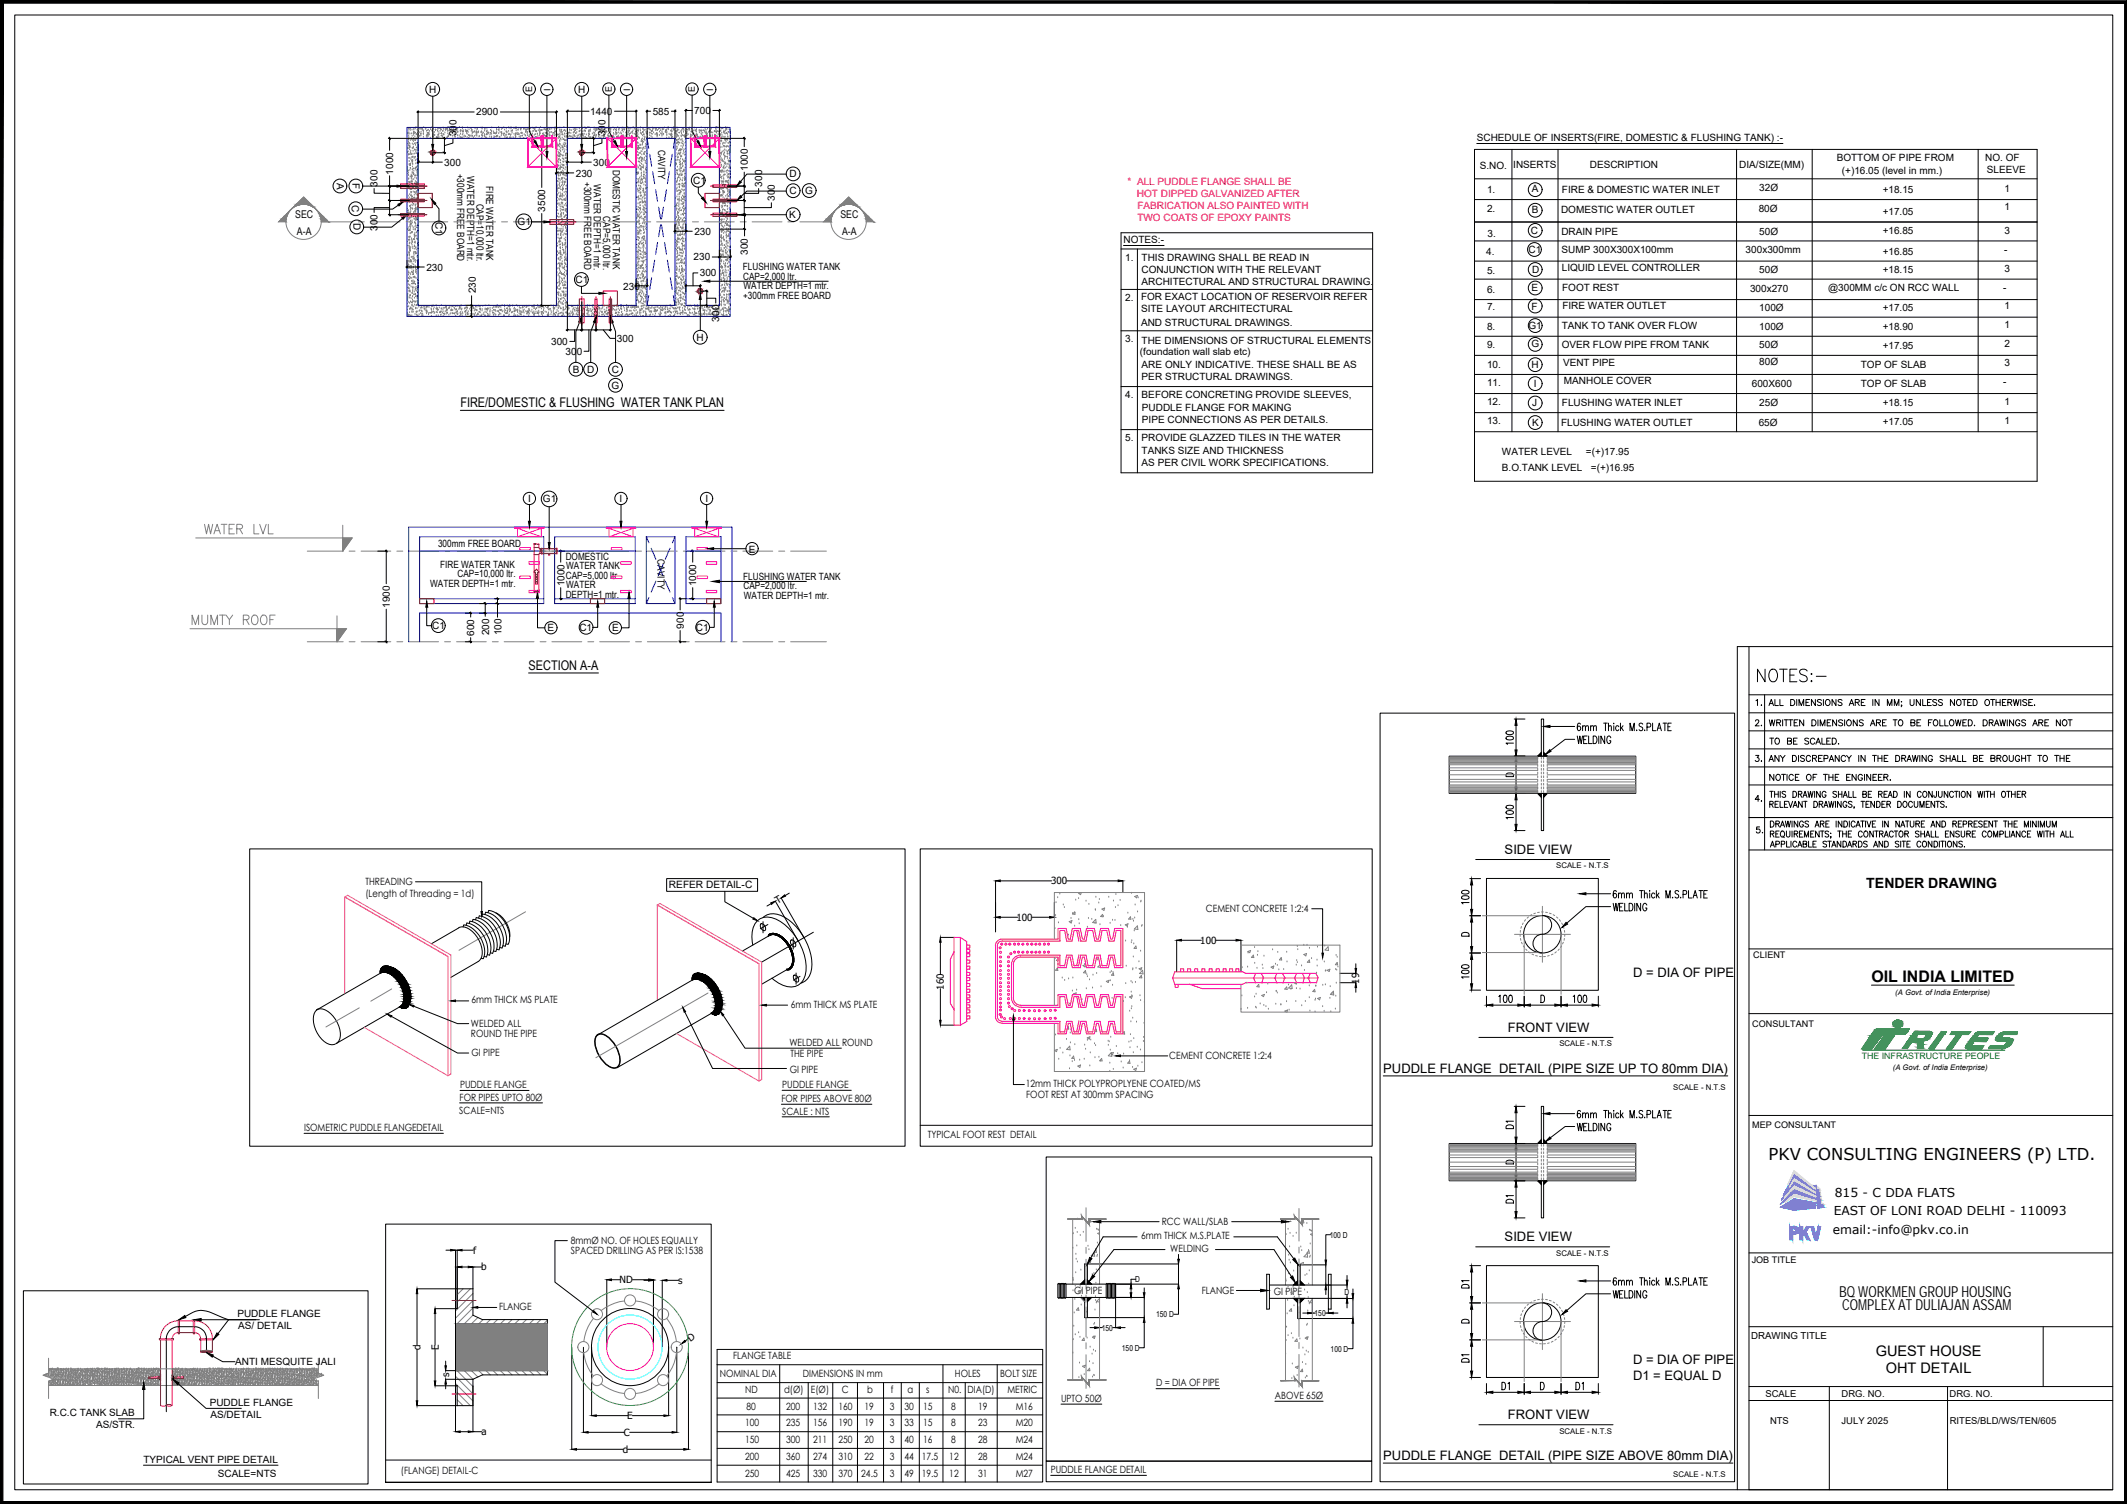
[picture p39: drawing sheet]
<svg xmlns="http://www.w3.org/2000/svg" width="594mm" height="420mm" viewBox="0 0 594 420" stroke-linecap="round" stroke-linejoin="round" font-family="sans-serif">
<defs><g id="words">
<text font-size="7.1" x="490" y="191.6">NOTES:-</text>
<text font-size="5.7" fill="#808080" x="56.1" y="150.3">WATER LVL+17.95</text>
<g font-size="5.3">
<text x="424" y="209.2" transform="rotate(-90 424 209.2)">100</text>
<text x="424" y="230" transform="rotate(-90 424 230)">100</text>
<text x="411.7" y="253.6" transform="rotate(-90 411.7 253.6)">100</text>
<text x="411.7" y="274.5" transform="rotate(-90 411.7 274.5)">100</text>
<text x="419.8" y="316.4">D1</text>
<text x="419.8" y="337.3">D1</text>
<text x="407.5" y="381.7">D1</text>
<text x="439.2" y="389.5">D1</text>
</g>
<g font-size="4.9">
<text x="493.2" y="203.9" transform="rotate(-90 493.2 203.9)">2.</text>
<text x="493.2" y="225.1" transform="rotate(-90 493.2 225.1)">4.</text>
<text x="489.7" y="233.9">5.</text>
<text x="417.7" y="281.2">100</text>
<text x="438.5" y="281.2">100</text>
<text x="407.5" y="360.9">D1</text>
<text x="422.6" y="389.5" transform="rotate(-90 422.6 389.5)">D1</text>
</g>
<text font-size="4.6" x="494" y="324.1">PKV CONSULTING ENGINEERS (P) LTD.</text>
<text font-size="4.5" x="522.7" y="274.2">OIL INDIA LIMITED</text>
<g font-size="4.4">
<text x="493.2" y="198.3" transform="rotate(-90 493.2 198.3)">1.</text>
<text x="489.3" y="213.8">3.</text>
<text x="493.2" y="213.8">ANY DISCREPANCY IN THE DRAWING SHALL BE BROUGHT TO THE</text>
</g>
<g font-size="4.2">
<text x="513.7" y="362.3">BQ WORKMEN GROUP HOUSING</text>
<text x="514.5" y="365.9">COMPLEX AT DULIAJAN ASSAM</text>
</g>
<g font-size="4.1">
<text x="523.9" y="378.7">GUEST HOUSE</text>
<text x="526.7" y="383.6">OHT DETAIL</text>
</g>
<g font-size="4">
<text x="407.5" y="262.8">D</text>
<text x="419.8" y="326.3">D</text>
<text x="407.5" y="370.8">D</text>
</g>
<text font-size="3.9" x="521.3" y="248">TENDER DRAWING</text>
<g font-size="3.7">
<text x="128.6" y="113.8">FIRE/DOMESTIC &amp; FLUSHING WATER TANK PLAN</text>
<text x="147.6" y="187.2">SECTION A-A</text>
</g>
<g font-size="3.6">
<text x="420.3" y="238.5">SIDE VIEW</text>
<text x="456.2" y="272.8">D = DIA OF PIPE</text>
<text x="421.1" y="288.2">FRONT VIEW</text>
<text x="386.3" y="299.8">PUDDLE FLANGE DETAIL (PIPE SIZE UP TO 80mm DIA)</text>
<text x="420.3" y="346.8">SIDE VIEW</text>
<text x="456.1" y="381">D = DIA OF PIPE</text>
<text x="456.1" y="385.5">D1 = EQUAL D</text>
<text x="421.1" y="396.4">FRONT VIEW</text>
<text x="386.3" y="408">PUDDLE FLANGE DETAIL (PIPE SIZE ABOVE 80mm DIA)</text>
</g>
<text font-size="3.5" x="419.8" y="218">D</text>
<g font-size="3.4">
<text x="512.5" y="334.5">815 - C DDA FLATS</text>
<text x="512.2" y="339.5">EAST OF LONI ROAD DELHI - 110093</text>
<text x="511.9" y="344.6">email:-info@pkv.co.in</text>
</g>
<g font-size="3">
<text x="82.5" y="60.8">SEC</text>
<text x="82.9" y="65.7">A-A</text>
<text x="234.7" y="60.8">SEC</text>
<text x="235.2" y="65.7">A-A</text>
</g>
<g font-size="2.8">
<text x="119.9" y="26">H</text>
<text x="161.5" y="26">H</text>
<text x="133" y="32.3">2900</text>
<text x="164.9" y="32">1440</text>
<text x="182.3" y="32">585</text>
<text x="193.9" y="31.8">700</text>
<text x="127.5" y="38.1" transform="rotate(-90 127.5 38.1)">300</text>
<text x="169.1" y="38.1" transform="rotate(-90 169.1 38.1)">300</text>
<text x="183.8" y="41.8" transform="rotate(90 183.8 41.8)">CAVITY</text>
<text x="412.5" y="39.5">SCHEDULE OF INSERTS(FIRE, DOMESTIC &amp; FLUSHING TANK) :-</text>
<text x="124.1" y="46.4">300</text>
<text x="165.7" y="46.4">300</text>
<text x="171.2" y="47.4" transform="rotate(90 171.2 47.4)">DOMESTIC WATER TANK</text>
<text x="208.8" y="47.7" transform="rotate(-90 208.8 47.7)">1000</text>
<text x="413.3" y="47.1">S.NO.</text>
<text x="422.7" y="47">INSERTS</text>
<text x="444" y="47">DESCRIPTION</text>
<text x="485.8" y="47">DIA/SIZE(MM)</text>
<text x="513" y="45.1">BOTTOM OF PIPE FROM</text>
<text x="554.5" y="44.9">NO. OF</text>
<text x="94" y="51.1" transform="rotate(90 94 51.1)">A</text>
<text x="98.4" y="51.2" transform="rotate(90 98.4 51.2)">F</text>
<text x="105.5" y="52.1" transform="rotate(-90 105.5 52.1)">300</text>
<text x="109.8" y="48.8" transform="rotate(-90 109.8 48.8)">1000</text>
<text x="127.7" y="48.5" transform="rotate(90 127.7 48.5)">+300mm FREE BOARD</text>
<text x="130.4" y="49.2" transform="rotate(90 130.4 49.2)">WATER DEPTH=1 mtr.</text>
<text x="135.8" y="52" transform="rotate(90 135.8 52)">FIRE WATER TANK</text>
<text x="160.8" y="49.3">230</text>
<text x="163.1" y="50.8" transform="rotate(90 163.1 50.8)">+300mm FREE BOARD</text>
<text x="165.8" y="51.5" transform="rotate(90 165.8 51.5)">WATER DEPTH=1 mtr.</text>
<text x="193.6" y="51.4">C1</text>
<text x="212.9" y="52.1" transform="rotate(-90 212.9 52.1)">300</text>
<text x="220.5" y="49.6">D</text>
<text x="415.3" y="53.8">1.</text>
<text x="427.8" y="53.7">A</text>
<text x="436.3" y="53.8">FIRE &amp; DOMESTIC WATER INLET</text>
<text x="491.4" y="53.4">32Ø</text>
<text x="514.4" y="48.6">(+)16.05 (level in mm.)</text>
<text x="525.8" y="53.9">+18.15</text>
<text x="554.9" y="48.2">SLEEVE</text>
<text x="559.8" y="53.7">1</text>
<text x="98.3" y="57.3" transform="rotate(90 98.3 57.3)">C</text>
<text x="133.1" y="56.9" transform="rotate(90 133.1 56.9)">CAP=10,000 ltr.</text>
<text x="152.3" y="59.1" transform="rotate(-90 152.3 59.1)">3500</text>
<text x="216.4" y="56.1" transform="rotate(-90 216.4 56.1)">300</text>
<text x="220.5" y="54.3">C</text>
<text x="224.9" y="54.3">G</text>
<text x="415.3" y="59.4">2.</text>
<text x="427.8" y="59.6">B</text>
<text x="436" y="59.5">DOMESTIC WATER OUTLET</text>
<text x="491.2" y="59.2">80Ø</text>
<text x="559.8" y="58.8">1</text>
<text x="98.7" y="62.4" transform="rotate(90 98.7 62.4)">D</text>
<text x="105.5" y="64.5" transform="rotate(-90 105.5 64.5)">300</text>
<text x="121.6" y="62.1" transform="rotate(90 121.6 62.1)">C1</text>
<text x="144.6" y="62.9">G1</text>
<text x="168.5" y="60.4" transform="rotate(90 168.5 60.4)">CAP=5,000 ltr.</text>
<text x="193.9" y="65.6">230</text>
<text x="220.4" y="61">K</text>
<text x="427.6" y="65.4">C</text>
<text x="436.1" y="65.7">DRAIN PIPE</text>
<text x="491.4" y="65.6">50Ø</text>
<text x="525.8" y="60.2">+17.05</text>
<text x="525.8" y="65.5">+16.85</text>
<text x="559.8" y="65.4">3</text>
<text x="208.8" y="71.2" transform="rotate(-90 208.8 71.2)">300</text>
<text x="313.8" y="68">NOTES:-</text>
<text x="415.1" y="71.1">4.</text>
<text x="415.5" y="66.1">3.</text>
<text x="426.9" y="70.7">C1</text>
<text x="436.2" y="70.7">SUMP 300X300X100mm</text>
<text x="487.6" y="70.8">300x300mm</text>
<text x="525.8" y="71.1">+16.85</text>
<text x="559.7" y="70.6">-</text>
<text x="119.1" y="75.6">230</text>
<text x="193.7" y="72.8">230</text>
<text x="195.5" y="77.2">300</text>
<text x="207.5" y="75.5">FLUSHING WATER TANK</text>
<text x="314.3" y="72.9">1.</text>
<text x="318.9" y="76.2">CONJUNCTION WITH THE RELEVANT</text>
<text x="318.9" y="72.8">THIS DRAWING SHALL BE READ IN</text>
<text x="415.3" y="76.5">5.</text>
<text x="428" y="76.2">D</text>
<text x="436.2" y="75.7">LIQUID LEVEL CONTROLLER</text>
<text x="491.4" y="76.3">50Ø</text>
<text x="525.8" y="76.2">+18.15</text>
<text x="559.8" y="76">3</text>
<text x="132.9" y="81.9" transform="rotate(-90 132.9 81.9)">230</text>
<text x="160.8" y="79.1">C1</text>
<text x="174.1" y="81.1">230</text>
<text x="207.6" y="78.2">CAP=2,000 ltr.</text>
<text x="207.6" y="83.6">+300mm FREE BOARD</text>
<text x="207.7" y="80.9">WATER DEPTH=1 mtr.</text>
<text x="314.3" y="84">2.</text>
<text x="318.7" y="83.9">FOR EXACT LOCATION OF RESERVOIR REFER</text>
<text x="318.9" y="79.6">ARCHITECTURAL AND STRUCTURAL DRAWING.</text>
<text x="415.3" y="81.8">6.</text>
<text x="427.7" y="81.4">E</text>
<text x="436.3" y="81.4">FOOT REST</text>
<text x="488.8" y="81.7">300x270</text>
<text x="510.6" y="81.2">@300MM c/c ON RCC WALL</text>
<text x="559.5" y="81.4">-</text>
<text x="200.9" y="89.8" transform="rotate(-90 200.9 89.8)">300</text>
<text x="318.7" y="87.3">SITE LAYOUT ARCHITECTURAL</text>
<text x="415.3" y="86.5">7.</text>
<text x="427.7" y="86.7">F</text>
<text x="436.4" y="86.4">FIRE WATER OUTLET</text>
<text x="491.4" y="87">100Ø</text>
<text x="525.8" y="86.8">+17.05</text>
<text x="559.8" y="86.3">1</text>
<text x="172.3" y="95.5">300</text>
<text x="194.6" y="95.2">H</text>
<text x="314.3" y="95.4">3.</text>
<text x="318.7" y="90.9">AND STRUCTURAL DRAWINGS.</text>
<text x="415.3" y="92.2">8.</text>
<text x="426.9" y="92">G1</text>
<text x="436.2" y="91.9">TANK TO TANK OVER FLOW</text>
<text x="491.4" y="92.2">100Ø</text>
<text x="525.8" y="92.1">+18.90</text>
<text x="559.8" y="91.7">1</text>
<text x="153.9" y="96.4">300</text>
<text x="158" y="99.1">300</text>
<text x="318.4" y="99.2">(foundation wall slab etc)</text>
<text x="318.9" y="96">THE DIMENSIONS OF STRUCTURAL ELEMENTS</text>
<text x="415.3" y="97.2">9.</text>
<text x="427.7" y="97">G</text>
<text x="436.2" y="97.2">OVER FLOW PIPE FROM TANK</text>
<text x="491.4" y="97.2">50Ø</text>
<text x="525.8" y="97.5">+17.95</text>
<text x="559.8" y="97">2</text>
<text x="160" y="104.1">B</text>
<text x="164" y="104.2">D</text>
<text x="170.9" y="104.2">C</text>
<text x="318.9" y="102.8">ARE ONLY INDICATIVE. THESE SHALL BE AS</text>
<text x="318.9" y="106">PER STRUCTURAL DRAWINGS.</text>
<text x="415.3" y="102.9">10.</text>
<text x="415.3" y="107.9">11.</text>
<text x="427.7" y="102.8">H</text>
<text x="436.6" y="102.3">VENT PIPE</text>
<text x="436.8" y="107.4">MANHOLE COVER</text>
<text x="491.4" y="102.1">80Ø</text>
<text x="519.7" y="102.7">TOP OF SLAB</text>
<text x="559.5" y="107.6">-</text>
<text x="559.8" y="102.3">3</text>
<text x="170.8" y="108.6">G</text>
<text x="314.3" y="111.2">4.</text>
<text x="318.9" y="111.2">BEFORE CONCRETING PROVIDE SLEEVES,</text>
<text x="415.3" y="113.2">12.</text>
<text x="427.9" y="113.4">J</text>
<text x="428.4" y="108.2">I</text>
<text x="436.3" y="113.4">FLUSHING WATER INLET</text>
<text x="489.3" y="108.2">600X600</text>
<text x="491.4" y="113.3">25Ø</text>
<text x="519.7" y="108">TOP OF SLAB</text>
<text x="525.8" y="113.5">+18.15</text>
<text x="559.8" y="113.2">1</text>
<text x="319" y="118.3">PIPE CONNECTIONS AS PER DETAILS.</text>
<text x="319" y="114.8">PUDDLE FLANGE FOR MAKING</text>
<text x="415.3" y="118.5">13.</text>
<text x="427.9" y="119.1">K</text>
<text x="436" y="119.1">FLUSHING WATER OUTLET</text>
<text x="491.2" y="118.9">65Ø</text>
<text x="525.8" y="118.8">+17.05</text>
<text x="559.8" y="118.4">1</text>
<text x="314.3" y="123.3">5.</text>
<text x="318.9" y="123.3">PROVIDE GLAZZED TILES IN THE WATER</text>
<text x="318.9" y="126.7">TANKS SIZE AND THICKNESS</text>
<text x="318.9" y="130.1">AS PER CIVIL WORK SPECIFICATIONS.</text>
<text x="419.5" y="131.6">B.O.TANK LEVEL</text>
<text x="419.5" y="127.2">WATER LEVEL</text>
<text x="442.9" y="127.2">=(+)17.95</text>
<text x="444.3" y="131.6">=(+)16.95</text>
<text x="147.5" y="140.3">I</text>
<text x="151.7" y="140.4">G1</text>
<text x="173.1" y="140.3">I</text>
<text x="197" y="140.3">I</text>
<text x="122.4" y="152.7">300mm FREE BOARD</text>
<text x="209.2" y="154.3">E</text>
<text x="123" y="158.6">FIRE WATER TANK</text>
<text x="127.8" y="161.3">CAP=10,000 ltr.</text>
<text x="158" y="156.3">DOMESTIC</text>
<text x="158" y="161.7">CAP=5,000 ltr.</text>
<text x="158.1" y="159">WATER TANK</text>
<text x="183.6" y="156.3" transform="rotate(90 183.6 156.3)">CAVITY</text>
<text x="207.6" y="162">FLUSHING WATER TANK</text>
<text x="120.2" y="164">WATER DEPTH=1 mtr.</text>
<text x="157.6" y="163.8" transform="rotate(-90 157.6 163.8)">1000</text>
<text x="158" y="167">DEPTH=1 mtr.</text>
<text x="158.1" y="164.3">WATER</text>
<text x="194.5" y="163.8" transform="rotate(-90 194.5 163.8)">1000</text>
<text x="207.7" y="164.7">CAP=2,000 ltr.</text>
<text x="207.7" y="167.3">WATER DEPTH=1 mtr.</text>
<text x="108.9" y="169.8" transform="rotate(-90 108.9 169.8)">1900</text>
<text x="120.7" y="175.8">C1</text>
<text x="132.4" y="177.6" transform="rotate(-90 132.4 177.6)">600</text>
<text x="136.6" y="177.5" transform="rotate(-90 136.6 177.5)">200</text>
<text x="140.1" y="177.5" transform="rotate(-90 140.1 177.5)">100</text>
<text x="152.9" y="176.1">E</text>
<text x="161.8" y="176.2">C1</text>
<text x="171" y="176.1">E</text>
<text x="191" y="175.6" transform="rotate(-90 191 175.6)">900</text>
<text x="194.4" y="176.2">C1</text>
<text x="102.1" y="247.3">THREADING</text>
<text x="102.1" y="250.5">(Length of Threading = 1d)</text>
<text x="186.8" y="248.1">REFER DETAIL-C</text>
<text x="293.6" y="247.1">300</text>
<text x="217.1" y="252.6" transform="rotate(-30 217.1 252.6)">T</text>
<text x="283.9" y="257.3">100</text>
<text x="336.8" y="254.8">CEMENT CONCRETE 1:2:4</text>
<text x="335.3" y="263.7">100</text>
<text x="379.7" y="274.8" transform="rotate(-90 379.7 274.8)">19</text>
<text x="131.7" y="280.2">6mm THICK MS PLATE</text>
<text x="220.9" y="281.7">6mm THICK MS PLATE</text>
<text x="263.6" y="276.5" transform="rotate(-90 263.6 276.5)">160</text>
<text x="131.5" y="286.9">WELDED ALL</text>
<text x="131.5" y="289.8">ROUND THE PIPE</text>
<text x="220.5" y="292.3">WELDED ALL ROUND</text>
<text x="131.7" y="295">GI PIPE</text>
<text x="220.6" y="299.6">GI PIPE</text>
<text x="220.8" y="295.2">THE PIPE</text>
<text x="326.6" y="295.9">CEMENT CONCRETE 1:2:4</text>
<text x="128.5" y="304">PUDDLE FLANGE</text>
<text x="218.5" y="304">PUDDLE FLANGE</text>
<text x="286.5" y="303.8">12mm THICK POLYPROPLYENE COATED/MS</text>
<text x="128.3" y="311.1">SCALE=NTS</text>
<text x="128.4" y="307.5">FOR PIPES UPTO 80Ø</text>
<text x="218.2" y="307.8">FOR PIPES ABOVE 80Ø</text>
<text x="218.5" y="311.4">SCALE : NTS</text>
<text x="286.6" y="306.9">FOOT REST AT 300mm SPACING</text>
<text x="84.9" y="316">ISOMETRIC PUDDLE FLANGEDETAIL</text>
<text x="259.1" y="317.9">TYPICAL FOOT REST DETAIL</text>
<text x="159.4" y="347.4">8mmØ NO. OF HOLES EQUALLY</text>
<text x="318.7" y="346.2">6mm THICK M.S.PLATE</text>
<text x="324.5" y="342.2">RCC WALL/SLAB</text>
<text x="132.1" y="350.3">f</text>
<text x="159.4" y="350.3">SPACED DRILLING AS PER IS:1538</text>
<text x="326.9" y="349.8">WELDING</text>
<text x="134.4" y="354.9">b</text>
<text x="173.1" y="358.5">ND</text>
<text x="189.4" y="358.6">s</text>
<text x="300" y="361.6">GI PIPE</text>
<text x="335.6" y="361.5">FLANGE</text>
<text x="355.8" y="361.7">GI PIPE</text>
<text x="66.3" y="367.9">PUDDLE FLANGE</text>
<text x="66.5" y="371.3">AS/ DETAIL</text>
<text x="139.4" y="366.1">FLANGE</text>
<text x="117.4" y="377.1" transform="rotate(-90 117.4 377.1)">d</text>
<text x="122.5" y="377.2" transform="rotate(-90 122.5 377.2)">E</text>
<text x="192.8" y="374.8" transform="rotate(-36 192.8 374.8)">D</text>
<text x="65.7" y="381.3">ANTI MESQUITE JALI</text>
<text x="204.8" y="379.7">FLANGE TABLE</text>
<text x="125.4" y="384.7" transform="rotate(-90 125.4 384.7)">s</text>
<text x="201.1" y="384.6">NOMINAL DIA</text>
<text x="208.2" y="389.2">ND</text>
<text x="219" y="389.2">d(Ø)</text>
<text x="224.3" y="384.6">DIMENSIONS IN mm</text>
<text x="226.5" y="389.2">E(Ø)</text>
<text x="235.1" y="389.2">C</text>
<text x="242.2" y="389.2">b</text>
<text x="248.8" y="389.2">f</text>
<text x="253.5" y="389.2">a</text>
<text x="258.7" y="389.2">s</text>
<text x="264.9" y="389.2">N0.</text>
<text x="266.7" y="384.6">HOLES</text>
<text x="270.2" y="389.2">DIA(D)</text>
<text x="279.3" y="384.6">BOLT SIZE</text>
<text x="281.4" y="389.2">METRIC</text>
<text x="322.9" y="387.3">D = DIA OF PIPE</text>
<text x="13.9" y="395.6">R.C.C TANK SLAB</text>
<text x="58.6" y="392.6">PUDDLE FLANGE</text>
<text x="208.5" y="393.8">80</text>
<text x="219.6" y="393.8">200</text>
<text x="227.1" y="393.8">132</text>
<text x="234.2" y="393.8">160</text>
<text x="241.5" y="393.8">19</text>
<text x="248.6" y="393.8">3</text>
<text x="252.7" y="393.8">30</text>
<text x="257.9" y="393.8">15</text>
<text x="265.7" y="393.8">8</text>
<text x="273.2" y="393.8">19</text>
<text x="283.7" y="393.8">M16</text>
<text x="296.3" y="391.7">UPTO 50Ø</text>
<text x="356.1" y="390.9">ABOVE 65Ø</text>
<text x="26.9" y="399">AS/STR.</text>
<text x="58.8" y="396">AS/DETAIL</text>
<text x="134.5" y="400.9">a</text>
<text x="174.3" y="401.1">C</text>
<text x="175.1" y="396.5">E</text>
<text x="208.1" y="398.5">100</text>
<text x="219.6" y="398.5">235</text>
<text x="227.1" y="398.5">156</text>
<text x="234.2" y="398.5">190</text>
<text x="241.5" y="398.5">19</text>
<text x="248.6" y="398.5">3</text>
<text x="252.7" y="398.5">33</text>
<text x="257.9" y="398.5">15</text>
<text x="265.7" y="398.5">8</text>
<text x="273.2" y="398.5">23</text>
<text x="283.7" y="398.5">M20</text>
<text x="173.9" y="405.8">d</text>
<text x="208.1" y="407.9">200</text>
<text x="208.1" y="403.2">150</text>
<text x="219.6" y="407.9">360</text>
<text x="219.6" y="403.2">300</text>
<text x="227.1" y="407.9">274</text>
<text x="227.1" y="403.2">211</text>
<text x="234.2" y="407.9">310</text>
<text x="234.2" y="403.2">250</text>
<text x="241.5" y="407.9">22</text>
<text x="241.5" y="403.2">20</text>
<text x="248.6" y="407.9">3</text>
<text x="248.6" y="403.2">3</text>
<text x="252.7" y="407.9">44</text>
<text x="252.7" y="403.2">40</text>
<text x="257.5" y="407.9">17.5</text>
<text x="257.9" y="403.2">16</text>
<text x="265.1" y="407.9">12</text>
<text x="265.7" y="403.2">8</text>
<text x="273.2" y="407.9">28</text>
<text x="273.2" y="403.2">28</text>
<text x="283.7" y="407.9">M24</text>
<text x="283.7" y="403.2">M24</text>
<text x="40.1" y="408.7">TYPICAL VENT PIPE DETAIL</text>
<text x="60.8" y="412.5">SCALE=NTS</text>
<text x="112" y="411.6">(FLANGE) DETAIL-C</text>
<text x="208.1" y="412.6">250</text>
<text x="219.6" y="412.6">425</text>
<text x="227.1" y="412.6">330</text>
<text x="234.2" y="412.6">370</text>
<text x="240.6" y="412.6">24.5</text>
<text x="248.6" y="412.6">3</text>
<text x="252.7" y="412.6">49</text>
<text x="257.5" y="412.6">19.5</text>
<text x="265.1" y="412.6">12</text>
<text x="273.2" y="412.6">31</text>
<text x="283.7" y="412.6">M27</text>
<text x="293.5" y="411.6">PUDDLE FLANGE DETAIL</text>
</g>
<g font-size="2.8" fill="#f00">
<text x="314.9" y="51.7">* ALL PUDDLE FLANGE SHALL BE</text>
<text x="317.6" y="55">HOT DIPPED GALVANIZED AFTER</text>
<text x="317.7" y="58.4">FABRICATION ALSO PAINTED WITH</text>
<text x="317.7" y="61.8">TWO COATS OF EPOXY PAINTS</text>
</g>
<text font-size="2.7" x="489.1" y="373.9">DRAWING TITLE</text>
<g font-size="2.6">
<text x="493.1" y="390.2">SCALE</text>
<text x="514.4" y="390.2">DRG. NO.</text>
<text x="544.5" y="390.2">DRG. NO.</text>
<text x="494.4" y="397.7">NTS</text>
<text x="514.4" y="397.7">JULY 2025</text>
<text x="544.6" y="397.7">RITES/BLD/WS/TEN/605</text>
</g>
<g font-size="2.5">
<text x="148.6" y="25.8" transform="rotate(-90 148.6 25.8)">E</text>
<text x="153.7" y="25.3" transform="rotate(-90 153.7 25.3)">I</text>
<text x="170.9" y="25.8" transform="rotate(-90 170.9 25.8)">E</text>
<text x="176" y="25.3" transform="rotate(-90 176 25.3)">I</text>
<text x="194.1" y="25.8" transform="rotate(-90 194.1 25.8)">E</text>
<text x="199.2" y="25.3" transform="rotate(-90 199.2 25.3)">I</text>
<text x="489.7" y="267.7">CLIENT</text>
<text x="489.4" y="286.8">CONSULTANT</text>
<text x="489.4" y="315.3">MEP CONSULTANT</text>
<text x="489.3" y="352.8">JOB TITLE</text>
</g>
<text font-size="2.5" fill="#009926" x="520" y="295.8">THE INFRASTRUCTURE PEOPLE</text>
<g font-size="2.3">
<text x="371.4" y="345.7">100 D</text>
<text x="317.1" y="358.2">D</text>
<text x="375.6" y="361.7">D</text>
<text x="307.7" y="371.7">150</text>
<text x="322.9" y="368">150 D</text>
<text x="367.2" y="367.7">150</text>
<text x="313.4" y="377.3">150 D</text>
<text x="371.7" y="377.6">100 D</text>
</g>
<g font-size="2.2">
<text x="434.7" y="242.6">SCALE - N.T.S</text>
<text x="435.5" y="292.3">SCALE - N.T.S</text>
<text x="467.3" y="304.4">SCALE - N.T.S</text>
<text x="434.7" y="350.8">SCALE - N.T.S</text>
<text x="435.5" y="400.5">SCALE - N.T.S</text>
<text x="467.3" y="412.6">SCALE - N.T.S</text>
</g>
<g font-size="2.1">
<text x="529.4" y="277.9">(A Govt. of India Enterprise)</text>
<text x="528.7" y="299">(A Govt. of India Enterprise)</text>
</g>
</g></defs>
<!-- layer: PL-WATER TANK -->
<g fill="none" stroke="#808080" stroke-width=".28">
<path d="M113.7 37v.1M113.9 37.5h.1M113.9 35.8l.2-.1zM113.9 39.9l.1 .2h-.3zM113.9 36.5h.1M114 37.3h.1M114 39.1l.1-.2zM114.1 39h.1M114.1 39.8h.1M114.1 38h.1M114.1 38.9h.1M114.2 37.1h.1"/>
<path d="M114.2 38.4h.1M114.2 36.2h.1M114.5 37.5h.1M114.5 36h.1M114.6 36.4h.1M114.6 35.9h.1M114.6 39.2h.1M114.8 38.8l.2-.1zM114.9 37.4h.1M114.9 38.7h.1M115.1 36.3h.1M115.1 38.1h.1"/>
<path d="M115.2 39.2h.1M115.4 37.4h.1M115.5 39.6h.1M115.5 39.1h.1M115.5 38.7h.1M115.5 36.9l.2-.1zM115.5 37.8h.1M115.6 36h.1M115.6 36.9h.1M115.6 36.3h.1M115.7 37.1l-.2 .2zM115.8 39.2h.1"/>
<path d="M115.9 38.2h.1M116 36h.1M116 39.1l-.1 .1zM116 37.2h.1M116.1 39h.1M116.2 35.6h.1M116.2 37.5l.2-.2v.2zM116.3 38.8h.1M116.4 39.9l.2-.1zM116.5 36.4h.1M116.6 38.1h.1M116.6 37.2h.1"/>
<path d="M116.7 37.8h.1M116.9 38.5h.1M116.9 37.4h.1M116.9 36.7h.1M116.9 37.6h.1M116.9 35.9h.1M117.1 37.9l.2-.1-.1 .2zM117.2 37.1h.1M117.3 36.1h.1M117.4 36.1h.1M117.6 38h.1M117.6 37.3l-.2 .1z"/>
<path d="M117.6 37h.1M117.7 36l.2-.1zM118 36h.1M118 36.4h.1M118.3 37.4h.1M118.3 38.3h.1M118.3 37h.1M118.3 37.5h.1M118.3 36.5h.1M118.3 35.6h.1M118.8 36.2h.1M119 35.9h.1"/>
<path d="M119.1 38l.2-.2v.2zM119.1 36.7h.1M119.2 37.8h.1M119.3 38.4h.1M119.3 37.1l.2-.1zM119.4 36.5h.1M119.5 37.4l-.1 .2zM119.6 38.1h.1M119.6 36.4h.1M119.6 37.2h.1M119.7 37.5h.1M119.8 37.3h.1"/>
<path d="M119.9 37.7h.1M119.9 36.7h.1M120.2 38.6h.1M120.2 36.2h.1M120.6 35.7h.1M120.6 36.6h.1M120.7 36.4h.1M120.8 36.6h.1M120.8 38.2h.1M120.9 37.5h.1M120.9 38.1h.2zM121 37h.1"/>
<path d="M121 37.9h.1M121 36.2h.1M121 35.6l.1 .2-.1-.2M121.1 37.6h.1M121.3 37.8l.1-.2zM121.3 37h.1M121.6 36.2h.2l-.1 .1zM121.6 36.5h.1M121.6 36.3h.1M121.9 38.4h.1M122.1 38.2v.2h-.2zM122.2 36.6h.1"/>
<path d="M122.3 36.2h.1M122.3 37.8h.1M122.3 38.7h.1M122.4 36.9h.1M122.4 37.9h.1M122.4 36h.1M122.5 37.7h.1M122.6 38.3h.1M122.6 37.3h.1M122.8 35.9l.2-.1zM122.9 36.7h.1M123.1 36.3h.1"/>
<path d="M123.2 37.3l.1-.1zM123.3 36.3h.1M123.3 37.3h.1M123.3 37.8l-.1 .1zM123.6 38.1h.1M123.6 36.7h.1M123.7 38.4h.1M123.7 37.5h.1M123.8 35.8h.1M123.8 36.7h.1M123.8 35.9h.1M123.9 37.6h.1"/>
<path d="M124 36.2h.1M124 37.7h.1M124.3 37.1h.1M124.4 35.8l.2-.2v.3zM124.5 36.4h.1M124.7 38.4l.2-.1v.1zM124.9 35.9l-.2 .2zM124.9 38.7h.1M125 36.1h.1M125 38.3h.1M125.1 36.5h.1M125.1 37.4h.1"/>
<path d="M125.1 36.7h.1M125.1 35.6h.1M125.1 38.1l.1-.2 .1 .2zM125.3 37.9h.1M125.4 35.6h.1M125.4 37.8h.1M125.4 36.4h.2l-.1 .1zM125.5 37.4h.1M125.9 37.8h.1M125.9 36.4h.1M126 36.9h.1M126 36.2h.1"/>
<path d="M126.4 37.2h.1M126.4 38.1h.1M126.5 36.3h.1M126.5 36.8h.1M126.6 36.8h.1M126.7 35.8h.1M126.8 36.1l-.2 .1zM126.8 37.8h.1M126.9 37.7h.1M127 37.5l.2-.1zM127 38.2l.1-.1 .1 .2zM127.1 37.1h.1"/>
<path d="M127.2 36.2l.2-.2 .1 .3zM127.4 35.7h.1M127.4 36.5h.1M127.6 35.9h.1M127.6 36.7h.1M127.7 35.6h.1M127.8 37.9h.1M127.8 35.6h.1M127.8 36.1h.1M127.8 37h.1M127.9 38.6h.1M127.9 36.9h.1"/>
<path d="M128.2 37.9h.1M128.3 35.6h.1M128.5 38.4h.1M128.6 38.4h.1M128.6 36.9h.1M128.6 38.6l.1-.1zM128.6 37.5h.1M128.7 36.2l-.2 .2zM128.7 36.6h.1M128.9 38.4l.1-.1 .1 .1zM129.1 38.6h.1M129.1 36.8h.1"/>
<path d="M129.1 37.7h.1M129.1 35.6h.1M129.2 35.9h.1M129.2 36.6h.2l-.1 .1zM129.3 37.4h.1M129.3 36.4h.1M129.3 36.9h.1M129.6 38.3h.1M129.6 38h.1M130 36.4h.1M130 38.2h.1M130.2 36.6h.1"/>
<path d="M130.3 36.4v.3h-.2zM130.3 37.3h.1M130.5 37.5h.1M130.5 38.4h.1M130.5 36.6h.1M130.6 35.7h.1M130.6 36.4l-.1 .2zM130.7 37h.1M130.8 38.6l.2-.2v.2zM130.8 37.7l.2-.1zM131 36.2h.1M131.1 38.1h.1"/>
<path d="M131.3 38.1h.1M131.5 35.8l.2-.1zM131.6 37.9h.1M131.6 36.7h.1M131.7 36.3h.1M131.8 38.2h.1M131.9 36.4h.1M131.9 37.3h.1M132 37h.1M132 38h.1M132.2 37h.1M132.2 38.5h.1"/>
<path d="M132.5 38.1h.1M132.5 36.6l-.1 .1zM132.6 37h.1M132.7 36h.1M132.8 38.7h.1M132.9 37.9h.1M132.9 37.1l.3-.2v.3zM133 36.7h.1M133.1 36.9l.1-.1zM133.2 37.6h.1M133.2 38.1h.1M133.2 36.3h.1"/>
<path d="M133.2 37.2h.1M133.3 36.1h.1M133.4 35.9h.1M133.6 37.1h.1M133.7 36.8h.1M133.8 38.2h.1M133.9 38.1h.1M134.4 35.8h.1M134.4 36.7l-.1 .2zM134.5 36.8h.1M134.5 37.8h.1M134.6 37h.1"/>
<path d="M134.6 38.6h.1M134.6 36.1h.1M134.6 37.7h.1M134.6 37.9l.2-.1v.2zM134.7 37.4h.1M134.8 35.8h.1M135 37.2h.1M135.3 37.6h.1M135.3 36l.2-.1zM135.4 36.6h.1M135.4 38.2h.1M135.4 38h.1"/>
<path d="M135.6 38.5h.1M135.8 37.5l.2-.2v.3zM135.9 36.9h.1M135.9 38.6h.1M135.9 37.7h.1M136 35.9h.1M136 36.8h.1M136 36.5h.1M136.2 37.1h.1M136.3 37.4h.1M136.3 36.9l-.1 .2zM136.5 37.2h.1"/>
<path d="M136.8 38.3h.1M136.9 37.7h.1M136.9 37.1l.2-.1zM137 36.4h.1M137.3 38.4h.1M137.3 36.6h.1M137.3 37.5h.1M137.3 38.3h.1M137.3 36.9h.1M137.3 35.7h.1M137.8 36.8h.1M137.9 37.3h.1"/>
<path d="M137.9 38.7h.1M138 38.2h.1M138 37.2h.1M138.2 38.4h.1M138.2 37.1l-.1 .2zM138.4 37.4h.1M138.5 38.1h.2zM138.6 38l.2-.2 .1 .3zM138.7 37.3h.1M138.7 38.2h.1M138.7 37.1h.1M138.7 36.4h.1"/>
<path d="M138.7 36.2h.1M138.7 37h.1M139 38.1h.1M139.1 36.2h.2zM139.2 35.6h.1M139.3 37.3h.1M139.4 36.1h.1M139.4 36.6h.1M139.5 38.4h.1M139.6 38.4h.1M139.7 37h.1M140 38h.1"/>
<path d="M140 37.2h.1M140.1 36.2h.1M140.1 37.1h.1M140.1 37h.1M140.2 37.3l-.1 .1zM140.4 35.9h.1M140.6 37.8h.1M140.7 35.7h.1M140.7 37.4h.1M140.7 37.3l.2-.1zM140.9 36.3h.1M141 38.5h.1"/>
<path d="M141 38.1h.1M141.3 37.7h.1M141.4 37.8h.1M141.4 36.8h.1M141.4 36h.1M141.4 36.9h.1M141.4 38.4l.3-.2v.3zM141.6 37.1h.1M141.6 36.9h.1M141.7 38.7h.1M142 36.7h.1M142.1 35.7h.1"/>
<path d="M142.1 37.4l-.1 .2zM142.1 37.5h.1M142.3 38.4l.2-.1v.1zM142.3 37.6h.1M142.5 38.5h.1M142.5 36h.1M142.6 37.8h.1M142.7 37.6h.1M142.7 38.5h.1M142.7 35.6h.1M142.8 36.7h.1M142.8 35.9h.1"/>
<path d="M143 36.4h.1zM143 37.2h.1M143.1 36.5h.1M143.1 36.6h.1M143.3 38.4h.1M143.5 35.7l.1-.1 .1 .2zM143.5 35.8h.1M143.6 37.5h.1M143.9 38.6h.1M143.9 35.9l.3-.3v.3zM144 38.4h.1M144 37.6l-.1 .2z"/>
<path d="M144 37.4h.1M144 35.8h.1M144.1 38.3h.1M144.1 37.4h.1M144.1 37.5h.1M144.2 35.6h.1M144.2 36.5h.1M144.4 37.2h.1M144.5 37.5l.3-.1-.1 .2zM144.7 36.4h.1M144.7 36.3h.1M144.7 37.3h.1"/>
<path d="M144.9 35.9h.1M145 38.2h.1M145 37.6h.1M145.3 35.6h.1M145.3 38.7h.1M145.4 36.2h.1M145.4 35.9l.1-.1 .1 .1zM145.4 38.1h.1M145.5 36.4h.1M145.5 37.3h.1M145.7 37.3h.1M145.7 37.2h.1"/>
<path d="M145.9 37.3h.1M145.9 37.8l-.1 .1zM146.1 38.6l.2-.1zM146.2 36.1h.1M146.4 35.9h.1M146.4 36.1h.1M146.4 37.6h.1M146.7 38h.1M146.8 36.6h.2zM146.8 37h.1M146.8 37.9h.1M146.9 36.2h.1"/>
<path d="M147 36.1v.2h-.2zM147.1 38.6h.1M147.2 37.3h.1M147.2 37h.1M147.3 37.9h.1M147.3 36.1l.2-.2zM147.4 37h.1M147.8 37.9l-.1 .2zM147.8 36h.1M147.8 35.8h.1M147.8 37.7h.1M148.1 36.9h.1"/>
<path d="M148.1 35.9h.1M148.1 38.7h.1M148.2 37.8h.1M148.2 36h.1M148.2 36.9h.1M148.4 37.8h.1M148.4 37.7l.2-.1zM148.7 37.4h.1M148.7 38.4h.1M148.8 35.8h.1M148.8 36.7h.1M149 35.8l.2-.1z"/>
<path d="M149.1 36.7h.1M149.2 36h.1M149.2 37.8h.1M149.2 36.2l.2-.1zM149.4 38.6h.1M149.5 38.5h.1M149.5 37.6h.1M149.6 35.8h.1M149.6 36.7h.1M149.7 36.7l.2-.2v.3zM149.7 38.1l-.1 .2zM149.7 35.7h.1"/>
<path d="M150 38.5h.1M150 37.5h.1M150.1 37.5h.1M150.3 38.1h.1M150.3 36.5h.1M150.6 36.1h.1M150.6 36.8h.2v.2zM150.7 37.8h.1M150.7 37.5h.1M150.8 36.5h.1M150.9 37.4h.1M150.9 38.3h.1"/>
<path d="M150.9 36.5h.1M151 35.6h.1M151 38.4h.1M151.3 36.2l-.2 .2zM151.4 36.4h.1M151.5 37.5h.1M151.5 38.4l.2-.1zM151.7 37.3h.1M151.8 37.8h.1M151.9 36.2h.1M152.1 36.2h.1M152.1 37.9h.1"/>
<path d="M152.2 37.9l.2-.1v.2zM152.2 38.1h.1M152.3 37.2h.1M152.3 36.3h.1M152.4 36.3h.1M152.5 38.4h.1M152.5 37.2l.2-.2 .1 .2zM152.7 38.1h.1M152.9 36l.1-.1zM153 37.6h.1M153.2 36.4l-.2 .2zM153.3 37.5h.1"/>
<path d="M153.4 38.1h.1M153.4 37.1h.1M153.4 38.6l.2-.2v.2zM153.5 36.2h.1M153.5 35.9h.1M153.5 37.9h.1M153.6 37.9h.1M153.6 36.2h.1M153.6 37h.1M154 38.1h.1M154.1 37h.1M154.1 36.1h.1"/>
<path d="M154.4 37.9h.1M154.4 37.6h.1M154.4 37h.3l-.1 .2zM154.8 36h.1M154.9 36.3h.1M154.9 37.3h.1M155 38.6h.1M155 38h.1M155 36.8h.1M155 37.7h.1M155 35.9h.1M155 35.7h.1"/>
<path d="M155.1 36.9h.1M155.1 36.6l-.1 .1zM155.3 37.6l.2-.2 .1 .2zM155.4 38.7v.1M155.5 37.9h.1M155.8 35.9h.1M155.8 37.7h.1M156.1 37.7h.1M156.1 38.7h.1M156.1 38.1h.1zM156.3 39.3h.1M156.3 38.4h.1"/>
<path d="M156.3 36.4h.1M156.4 37.5h.1M156.4 39.6h.1M156.4 35.8h.1M156.4 36.7h.1M156.4 38.1h.1M156.5 37h.1M156.6 38.8h.1M156.7 39.1h.1M156.7 36.2l.2-.1zM156.7 37.6h.1M156.8 36.7h.1"/>
<path d="M157 36.7l-.1 .2zM157 38.6h.1M157.1 37.6h.1M157.2 37.8h.1M157.2 38.9l.2-.1v.1zM157.5 36.6h.1M157.5 35.6h.1M157.6 39.1h.1M157.7 38.3h.1M157.7 39.2l.1-.1zM157.7 36.5h.1M157.7 37.4h.1"/>
<path d="M157.7 37.5h.1M157.7 36.4h.1M157.8 38.1h.1M158 36.7h.1M158 39.4h.1M158.1 39.2h.1M158.1 38.5h.1M158.2 38.1l.2-.3v.3zM158.3 37.3l.2-.1-.1 .2zM158.5 36.4h.1M158.6 37.8h.1M158.7 37.3h.1"/>
<path d="M158.7 38.3h.1M158.9 36.9l-.1 .2zM159.1 37.2h.1M159.1 38.1h.1M159.1 36.3h.1M159.2 36.4h.1M159.2 38.2h.1M159.4 38.2h.1M159.4 37.3h.1M159.6 36.5h.1M159.7 38.3h.1M159.9 38.4l.2-.1-.1 .1z"/>
<path d="M160.1 37.9h.1M160.1 36.2h.1M160.1 37.2h.1M160.2 37.1h.1M160.4 37.8h.1M160.4 38.1h.1M160.5 37h.1M160.5 36.1h.1M160.5 36.4l.2-.1zM160.6 36.5h.1M160.6 38.2h.1M160.8 36.2h.1"/>
<path d="M160.8 37.1l-.1 .2zM161.1 38.5l.2-.2v.2zM161.1 37h.1M161.1 36.2h.1M161.2 38h.1M161.5 37.9h.1M161.7 38.6h.1M161.8 37.7h.1M161.8 35.9h.1M161.8 36.8h.1M161.8 36h.1M162 36.6h.1"/>
<path d="M162.1 38.3h.1M162.1 37.9h.1M162.1 37.5l.2-.1v.2zM162.7 35.9h.1M162.7 37.8h.1M162.7 37.3l-.1 .1zM162.8 36.8h.1M162.8 37.7h.1M162.8 35.6h.1M162.9 38h.1M162.9 35.6h.1M163.1 38.4h.1"/>
<path d="M163.2 36.6h.1M163.2 37.5h.1M163.2 35.7h.1M163.3 36.5h.1M163.5 36.7h.1M163.5 35.8h.1M163.5 38.4h.1M163.7 35.7l.1 .2h-.3zM163.7 38.6l.2-.1zM163.8 37.7h.1M164.2 35.7h.1M164.4 38.1h.1"/>
<path d="M164.4 37.5h.1M164.4 36.6h.2zM164.5 38.2h.1M164.5 36.6h.1M164.5 37.3h.1M164.5 35.6h.1M164.6 36.4h.1M164.6 37.4l-.1 .2zM164.7 38.5h.1M164.9 36.7h.1M164.9 38.4h.1M164.9 36.3h.1"/>
<path d="M165.4 38.4h.1M165.5 37.4h.1M165.8 38.1h.1M165.8 38h.1M165.9 36.2h.1M165.9 37.1h.1M165.9 37.2h.1M166 35.7h.1M166 37.7l.1-.1zM166.1 37.3h.1M166.2 36.4h.1M166.2 35.6v.2z"/>
<path d="M166.3 36.7h.1M166.3 38.5h.1M166.4 38.3h.1M166.4 36h.1M166.6 37.6l-.2 .2zM166.6 36.1v.3h-.2zM166.6 35.8l.2-.1zM166.8 36.3h.1M167.1 37.2h.1M167.2 38.2h.1M167.2 36.9h.1M167.2 37.8h.1"/>
<path d="M167.3 36h.1M167.4 38.5h.1M167.4 35.8h.1M167.4 36.9h.1M167.7 36.8h.1M167.8 38.6h.1M167.8 36.2h.1M168 35.7h.1M168 35.9l.1-.1 .1 .1zM168.1 38.1h.1M168.2 36.8h.2zM168.5 37.8l-.1 .1z"/>
<path d="M168.5 38.5h.1M168.6 37.6h.1M168.6 36.7h.1M168.6 38.3h.1M168.7 35.9h.1M168.8 37h.1M168.8 38h.1M168.8 35.8h.1M168.9 38.3h.1M169 36.7h.1M169.1 36.9h.1M169.2 38.6h.1"/>
<path d="M169.2 36.8l.2-.2 .1 .2zM169.5 36.9h.1M169.5 35.9h.1M169.8 37.8h.1M169.8 37.9l.2-.1-.1 .2zM169.9 38.4h.1M169.9 36.1l.1-.2 .1 .2zM169.9 37.5h.1M170 35.7h.1M170 36.6h.1M170 38.3h.1M170.2 35.9h.1"/>
<path d="M170.4 37.9l-.1 .2zM170.4 38h.1M170.4 36l.2-.1zM170.5 36.8h.1M170.6 37h.1M170.6 36.4h.1M170.8 38.7h.1M171.1 38.6h.1M171.2 35.7h.1M171.3 38.1h.1M171.3 36.4h.1M171.3 37.3h.1"/>
<path d="M171.4 38.6h.1M171.5 37.6h.1M171.5 38.4h.1M171.7 35.9h.1M171.8 36.2l.1-.1 .1 .2zM172 37h.1M172 37.7h.1M172.1 37.2l.2-.2v.3zM172.1 37.5h.1M172.1 36.2h.1M172.2 36.6h.1M172.2 37h-.2"/>
<path d="M172.3 38.1l-.1 .2zM172.4 38.4h.1M172.5 35.6h.1M172.6 38h.1M172.6 38.3h.1M172.7 37.1h.1M172.7 36.2h.1M172.9 36.4h.1M172.9 38.4h.1M173.1 36h.1M173.2 37.4h.1M173.4 37.1h.1"/>
<path d="M173.6 37.5h.1M173.6 38.1h.2zM173.7 35.9h.1M173.7 36.4l.1-.1zM173.8 36.3h.1M174 35.7h.1M174 37.8h.1M174 36h.1M174 36.9h.1M174.1 38.2h.1M174.2 38.1h.1M174.2 38.3l-.1 .1z"/>
<path d="M174.3 36.2l.2-.1zM174.3 38.5h.1M174.5 36.1h.1M174.8 38.1h.1M174.9 37.2h.1M174.9 37.7l.2-.2v.2zM175.1 37.2h.1M175.2 35.6h.1M175.4 38.5h.1M175.4 35.8h.1M175.4 36.7h.1M175.4 37.6h.1"/>
<path d="M175.5 37.1h.1M175.5 36.1h.1M175.6 36.6l.2-.2zM175.7 38.6h.1M175.7 37.8h.1M175.8 38h.1M175.9 37.3l.1-.1zM175.9 36.1h.1M176 38.6l.1-.2 .1 .2zM176.2 36h.1M176.2 37.2h.1M176.5 37h.1"/>
<path d="M176.7 36.9h.1M176.7 38.3h.1M176.8 37.4h.1M176.8 36.5h.1M176.8 35.8h.1M176.8 35.6h.1M177.2 38.6h.1M177.2 35.9h.1M177.3 37.5h.1M177.3 36.2h.1M177.5 38.4l.1-.1zM177.5 37.8h.1"/>
<path d="M177.7 37.3h.1M177.7 36.6l-.1 .1zM177.7 39h.1M177.8 39.7h.1M177.8 38.1l.2-.2v.2zM177.9 38.7l.1-.1 .1 .2zM178 39.9h.1M178 39h.1M178.1 38.1h.1M178.1 37.3h.1M178.1 36.4l.2-.1zM178.2 36.4h.1"/>
<path d="M178.2 37.7h.1M178.2 36.7h.1M178.2 35.9h.1M178.3 38.4h.1M178.5 38.6h.1M178.6 38.7h.1M178.8 36.2h.1M178.9 36.6h.1M178.9 37.3h.1M178.9 35.7h.1M179 39.4l.3-.1zM179.1 37.3h.1"/>
<path d="M179.2 37.5h.1M179.2 39h.1M179.4 39.7h.1M179.4 38.8h.1M179.5 37.9h.1M179.5 39.5h.1M179.5 36.2h.1M179.5 37h.1M179.6 36.7l-.1 .2zM179.6 35.9h.1M179.7 37.5l.2-.1-.1 .2zM179.8 39.8h.1"/>
<path d="M179.8 36.4h.1M179.8 38.9l.2-.1zM179.9 36.5h.1M179.9 38.2h.1M180 38.7h.1M180.1 38.4h.1M180.1 39.3h.1M180.2 36.3h.1M180.4 37h.1M180.4 35.6h.1M180.5 35.6h.1M180.5 37.4h.1"/>
<path d="M180.6 39.1h.1M180.6 38.6l.2-.2 .1 .2zM180.8 38.6h.1M180.8 37.7h.1M180.8 38.3h.1M180.9 36.8h.1M180.9 37.3h.1M180.9 35.9h.1M181.1 36h.1M181.3 38.6l.2-.1zM181.3 36.1h.1M181.5 37.9h.1"/>
<path d="M181.5 36.9l-.1 .2zM181.5 36.3h.1M181.5 37.3h.1M181.6 36.4h.1M181.8 38.1h.1M181.9 36.6l.2-.1zM182 37.4h.1M182 36.7h.1M182.1 38.4h.1M182.2 37.5h.1M182.2 35.8h.1M182.2 36.7h.1"/>
<path d="M182.2 36.2h.1M182.5 36.1h.1M182.6 37.1h.1M182.9 35.9h.1M183 37.6h.1M183.1 36.4h.1M183.1 35.9l.2-.2v.3zM183.2 36.1h.1M183.4 37.5h.1M183.4 37.1l-.1 .2zM183.5 38.3h.1M183.5 37.9h.1"/>
<path d="M183.5 36.4h.1M183.5 37.7l.2-.1v.2zM183.6 36.5h.1M183.6 37.4h.1M183.9 36.2h.1M184.2 35.8l.2-.1zM184.2 36.9h.1M184.2 37.8h.1M184.5 36.5h.1M184.5 37.4h.1M184.8 37.5h.1M184.9 38.1h.1"/>
<path d="M184.9 36.8h.1M184.9 37.2h.1M184.9 35.9h.1M185 36.3h.1M185.1 36.2h.1M185.2 37.7h.1M185.3 37.3l-.1 .1zM185.3 36.2h.1M185.6 35.7h.1M185.8 36.8l.1-.1zM185.9 36.7h.1M185.9 36.5h.1"/>
<path d="M185.9 36.4l.3-.2v.2zM186.1 37.1h.1M186.2 38.6h.1M186.2 37.9h.1M186.2 37.6h.1M186.3 37h.1M186.3 36.1h.1M186.6 35.6h.1M186.7 35.9h.1M186.7 36.2h.1M186.8 38.5h.1M186.9 37.5h.1"/>
<path d="M187.3 37.4l-.2 .2zM187.3 36.6h.1M187.3 37.9l.3-.1-.1 .2zM187.6 37.4h.1M187.6 38.4h.1M187.6 38.6h.1M187.6 36.4h.1M187.6 36.8h.1M187.6 37.7h.1M187.7 35.9h.1M187.7 36.8h.1M187.8 38.3h.1"/>
<path d="M188 36l.2-.1zM188.2 36.3h.1M188.2 35.6h.1M188.2 36.4h.1M188.6 37.3h.1M188.6 39.1h.1M188.7 35.7l.1-.1v.2zM188.7 36.7h.1M188.8 36.8l.2-.2v.3zM188.8 39.2h.1M188.9 38.4h.1M188.9 39.3h.1"/>
<path d="M188.9 39l.2-.1zM189 37.5h.1M189 36.6h.1M189.1 35.7h.1M189.1 37.7h.1M189.1 39.5h.1M189.1 38.2h.1M189.2 37.6l-.2 .2zM189.2 39.9l.2-.2v.2zM189.2 36.6h.1M189.2 40h.1M189.2 36.2h.1"/>
<path d="M189.4 39.8l.1-.2zM189.5 39.1h.1M189.5 38.1h.1M189.6 36.4h.1M189.6 37h.2v.1zM189.8 38.7h.1M190 39.2h.1M190.2 36.7h.1M190.2 38h.1M190.3 39.1h.1M190.3 37h.1M190.3 38.2h.1"/>
<path d="M190.3 37.3h.1M190.4 36.4h.1M190.5 38.9h.1M190.5 37.8h.1M190.6 39.5h.1M190.6 35.9l.1-.1v.1zM190.7 37.9h.1M190.8 36.3h.1M190.8 39.7h.1M190.9 37h.1M190.9 36h.1M191 36.4h.1"/>
<path d="M191.1 37.8l-.2 .1zM191.2 38.1h.2zM191.2 37.9h.1M191.3 38.5h.1M191.4 39.2h.1M191.4 39.8l-.1 .1zM191.5 39.8h.1M191.6 36.8h.1M191.6 35.9h.1M191.7 38h.1M191.7 36.2h.1M191.7 37.1h.1"/>
<path d="M191.8 37l.1 .3h-.3zM191.8 36.2l.2-.1zM191.9 36.8h.1M191.9 37.8h.1M192.2 37.6h.1M192.3 36h.1M192.5 36.5h.1M192.5 36.1l.1-.2v.2zM192.6 35.8h.1M192.8 38.2h.1M192.9 37.7h.1M192.9 38.6h.1"/>
<path d="M193 37.9l-.2 .2zM193 36.9h.1M193.1 37.8h.1M193.1 37h.1M193.1 36.1h.1M193.4 37.9h.1M193.4 37.3l.2-.1zM193.6 37.6h.1M193.6 36.6h.1M193.8 37.4h.1M193.9 38.5h.1M193.9 36.5h.1"/>
<path d="M193.9 35.8h.1M194.3 36.5h.1M194.4 38.6h.1M194.4 37.7h.1M194.4 37.9h.1M194.4 36.2l.1-.1zM194.5 36.8h.1M194.5 36.9h.1M194.5 35.9h.1M194.5 37.7l.2-.2v.3zM194.6 37.5h.1M194.7 38h.1"/>
<path d="M194.9 38.1l-.2 .2zM195 38.4l.2-.1zM195.3 36.4h.1M195.3 36.6h.1M195.3 37.1h.1M195.6 38.3h.1M195.7 36.4l.1-.1zM195.8 38.4h.1M195.8 36.6h.1M195.8 37.5h.1M195.8 35.7h.1M195.8 37h.1"/>
<path d="M196 37.7h.1M196.2 38h.1M196.2 38.2h.1M196.3 37.2h.1M196.3 36.4l.1-.1zM196.7 38.4l.1-.1zM196.7 36.7h.1M196.9 36.8h.1M196.9 36.2h.1M196.9 37.1h.1M197 38.6h.1M197.1 38.1h.1"/>
<path d="M197.2 37.3h.1M197.2 36.4h.1M197.2 38.1h.1M197.2 37.5l.3-.1zM197.3 37h.1M197.3 38.1l.2-.2 .1 .3zM197.5 37.4h.1M197.6 36.1h.1M197.6 38.1h.1M197.9 37h.1M198 35.6h.1M198.1 36.7h.1"/>
<path d="M198.2 36.6l.1-.2zM198.4 36.6h.1M198.5 38h.1M198.5 37.1h.1M198.6 36.2h.1M198.6 38.4h.1M198.6 35.9h.1M198.7 37.1h.1M198.7 38.4l-.1 .2zM198.9 38.6l.1-.1zM198.9 37.8h.1M199 38.1h.1"/>
<path d="M199.1 37.2h.1M199.5 36.6l.2-.1v.2zM199.6 37.8h.1M199.6 36.8h.1M199.9 37.8h.1M199.9 36h.1M199.9 36.9h.1M199.9 38.7h.1M200 36.3h.1M200 35.6h.1M200.1 38.1h.1M200.1 37.2h.1"/>
<path d="M200.2 38.6l.2-.2v.3zM200.3 36.6l-.2 .1zM200.3 36.7h.1M200.3 35.7h.1M200.5 38.2h.1M200.6 37.6h.1M200.6 36.9h.1M200.6 38.6v.1M201 36.9h.1M201 35.6h.1M201.1 37.7l.2-.1zM201.2 38.5h.1"/>
<path d="M201.2 39.4h.1M201.2 37.6h.1M201.3 36.7h.1M201.3 35.8h.1M201.3 36.6h.1M201.4 39.6h.1M201.5 39.4h.1M201.6 38.4h.1M201.6 39.4h.1M201.6 37.2h.1M201.6 36h.1M201.6 37.8h.1"/>
<path d="M201.7 35.8l.2-.1zM201.9 38.3h.1M202.2 36.7l-.2 .2zM202.2 36.6h.1M202.2 38.4h.1M202.3 37.4h.1M202.4 36.9h.1M202.4 38.9l.1-.1 .1 .1zM202.5 39.2h.1M202.5 38.3h.1M202.6 37.4h.1M202.6 39.3h.1"/>
<path d="M202.6 36.5h.1M202.7 35.6h.1M202.7 38.8l.2-.1zM202.8 39.7h.1M202.9 35.8v.2h-.2zM203 37.3h.1M203 36.3h.1M203 39l.2-.2 .1 .3zM203.1 35.8h.1M203.1 39.2h.1M203.2 37.5h.1M203.3 38.2h.1"/>
<path d="M203.3 38.3h.1M203.3 36.8l.2-.1zM203.6 36.2h.1M203.7 39.7h.1M203.8 36.4h.1M203.8 39.9h.1M203.8 37h.1M203.9 39h.1M203.9 38.1h.1M203.9 37.1h.1M204 37.3h.1M204 37.2h.1"/>
<path d="M204 37l-.1 .1M113.7 46.8v.1M113.7 46.8h.1M113.7 45.6h.1M113.7 42.6v.1M113.7 49.5h.1M113.7 50.4h.1M113.7 42.3h.1M113.7 47.3h.1M113.8 48.6h.1M113.8 41.4h.1M113.8 52.9h.1"/>
<path d="M113.8 56.6h.1M113.8 59.4h.2zM113.8 47.8h.1M113.8 58.4h.1M113.8 46.9h.1M113.8 47.6l.2-.1v.2zM113.9 45.1h.1M113.9 46h.1M113.9 48h.1M113.9 59.6h.1M113.9 44.2h.1M113.9 52.5h.1"/>
<path d="M114 43.3h.1M114 41.5h.1M114 42.4h.1M114 54.8h.1M114 55.7h.1M114 58.6l-.1 .2zM114.1 40.6h.1M114.1 43.3h.1M114.1 48.4h.1M114.1 43.1l.2-.2v.3zM114.1 48.8l-.2 .1zM114.1 50.1h.1"/>
<path d="M114.1 50.9h.1M114.1 59.4h.1M114.1 52.5h.2zM114.2 50h.1M114.2 40.7l.2-.1zM114.2 44.2h.1M114.3 45.1h.1M114.3 46.1h.1M114.3 56.6h.1M114.3 55.3h.1M114.3 50.9l.1-.1 .1 .2zM114.4 40.1h.1"/>
<path d="M114.4 41.8h.1M114.4 41.3h.1M114.4 51.8h.1M114.4 51.1h.1M114.4 54.4h.1M114.4 57.7h.1M114.4 46.2l.3-.2v.2zM114.4 57.5l.2-.1zM114.5 40.3h.1M114.5 52.9h.1M114.5 40.9h.1M114.5 44.2h.1"/>
<path d="M114.5 47.6h.1M114.5 51h.1M114.5 45.7l.2-.1zM114.5 40.9l-.1 .2zM114.6 59.5h.1M114.6 46h.1M114.6 49.4h.1M114.6 52.7h.1M114.6 56.1h.1M114.6 47h.1M114.6 58.5h.1M114.6 42.6h.1"/>
<path d="M114.7 58.1h.1M114.7 54.7h.1M114.7 59.1h.1M114.7 60h.1M114.7 42.2h.1M114.7 53.7h.1M114.7 42.9h.1M114.8 58.2h.1M114.8 44.6h.1M114.8 49.2l.2-.2v.3zM114.8 50.6l.1-.1v.2zM114.8 57.3h.1"/>
<path d="M114.8 53.9h.1M114.8 52.8l-.1 .2zM114.9 55.5h.1M114.9 56.4h.1M114.9 48.9h.1M114.9 49.9h.1M114.9 55.7h.1M114.9 42.9l-.2 .2zM114.9 54.7h.1M114.9 53.8h.1M115 52.9h.1M115 45h.1"/>
<path d="M115 49.8h.1M115 51.1h.1M115 52h.1M115 44.1h.1M115 55.6h.1M115 54.9l.2-.1v.2zM115.1 50.2h.1M115.1 54.9h.1M115.1 58.3h.1M115.1 55.5h.1zM115.1 49.3h.1M115.1 45.6h.1"/>
<path d="M115.1 41.4h.1M115.1 44.8h.1M115.1 48.2h.1M115.1 51.6h.1M115.1 45.1l.1-.1zM115.1 52.3l.2-.2 .1 .2zM115.1 43.7l.2-.1v.2zM115.2 47.5h.1M115.2 48.4h.1M115.2 40.2h.1M115.2 50.8h.1M115.2 47.4h.1"/>
<path d="M115.2 46.7h.1M115.2 56.7h.1M115.2 45.8h.1M115.2 58.4h.1M115.3 44h.1M115.3 44.9h.1M115.3 46h.1M115.3 57.5h.1M115.3 41.5h.1M115.3 43.1h.1M115.3 52.6h.1M115.4 42.2h.1"/>
<path d="M115.4 40.5h.1M115.4 41.4h.1M115.4 53.6h.1M115.4 48.7l.2-.1zM115.5 41.1h.1M115.5 52.7h.1M115.5 48.4h.1M115.5 48.8h.1M115.5 50.2h.1M115.5 56.8l-.1 .2zM115.6 47.8h.1M115.6 59.4h.1"/>
<path d="M115.6 59.5h.1M115.6 46.9l-.1 .2zM115.7 44.3h.1M115.7 43h.1M115.7 44h.1M115.7 54.5h.1M115.7 55.4h.1M115.7 53.6h.2zM115.7 55.1v.2h-.2zM115.8 40.2h.1M115.8 41.8l.2-.1-.1 .2zM115.8 41.9h.1"/>
<path d="M115.8 58.3l.2-.2 .1 .3zM115.9 49.7h.1M115.9 51.2h.1M115.9 52.9h.1M115.9 58.8l-.1 .2zM116 57.4h.1M116 48.9l-.2 .2zM116 44.9h.1M116 56.4h.1M116 47.1h.1M116 47.3h.1M116 50.7h.1"/>
<path d="M116 54.1h.1M116 58.5h.2zM116 59.8h.1M116 40.6h.1M116 43.9h.1M116.1 58.9h.1M116.1 52.6h.1M116.1 58.1h.1M116.1 55.9h.1M116.1 59.3h.1M116.1 46.7h.2zM116.1 58h.1"/>
<path d="M116.1 40.1h.1M116.1 51.6h.1M116.1 42.4h.1M116.1 45.8h.1M116.1 49.1h.1M116.1 52.5h.1M116.2 56.3h.1M116.2 57.1h.1M116.2 42.9h.1M116.2 55.4h.1M116.2 44.7h.1M116.2 51.1l.1-.1 .1 .1z"/>
<path d="M116.3 54.5h.1M116.3 47.8h.1M116.3 58.3h.1M116.3 54h.1M116.3 41.2l.1-.1v.2zM116.3 53.6h.1M116.3 46.8h.1M116.3 55.7h.1M116.3 51.8h.1M116.3 52.7h.1M116.4 50.9h.1M116.4 42.9h.1"/>
<path d="M116.4 49.9h.1M116.4 51.7l.2-.1zM116.4 50h.1M116.4 42h.1M116.4 53.5h.1M116.5 48.3h.1M116.5 49.1h.1M116.5 47.4h.1M116.6 46.5h.1M116.6 48.7h.1M116.6 45.7h.1M116.6 44.7h.1"/>
<path d="M116.6 45.6h.1M116.6 47.5h.1M116.6 56.8h.1M116.6 43.8h.1M116.6 56.3h.1M116.6 58.5h.1M116.6 51.3h.1M116.6 54.7h.1M116.6 58h.1M116.7 42.9h.1M116.7 55.4h.1M116.7 41.6h.1"/>
<path d="M116.7 41.1h.1M116.7 44.5h.1M116.7 47.9h.1M116.7 42h.1M116.7 43.9h.1M116.7 44.8h.1M116.7 53l-.1 .1zM116.8 41.2h.1M116.8 56.6v.1M116.8 43.1v.2M116.8 40.3l-.2 .3h.2M155.4 48.6h.1"/>
<path d="M155.4 40h.2l-.1 .2zM155.4 51.9h.1M155.5 58h.1M155.5 45.5h.1M155.5 57h.1M155.5 46h.1M155.5 51.4h.1M155.5 54.7h.1M155.5 58.1h.1M155.5 59.7h.1M155.5 41.2h.1M155.5 44.6h.1"/>
<path d="M155.5 48h.1M155.6 58h.1M155.6 58.8h.1M155.6 53.1h.1M155.6 57h.1M155.6 57.1h.1M155.6 40.6h.1M155.6 52.2h.1M155.6 56.8h.2zM155.7 56.2h.1M155.7 41.8h.1M155.7 54.4h.1"/>
<path d="M155.7 55.3h.1M155.7 43.6h.1M155.7 52.9h.1M155.7 40.6l.2-.2v.3zM155.7 45h.2zM155.8 53.5h.1M155.8 47.3h.1M155.8 48.3h.1M155.8 58.8h.1M155.8 54.6h.1M155.8 50.5l-.2 .1zM155.8 52.6h.1"/>
<path d="M155.8 50.8h.1M155.8 51.7h.1M155.8 40.6l-.1 .2zM155.9 50h.1M155.9 43.5h.1M155.9 48.8h.1M155.9 49.1h.1M155.9 42.5h.1M155.9 54.1h.1M156 47.3h.1M156 48.2h.1M156 59.8h.1"/>
<path d="M156 46.4h.1M156 44.6h.1M156 50l.2-.1zM156.1 45.5h.1M156.1 49.2h.1M156.1 46.4h.1M156.1 42.8l.1-.2zM156.1 43.7l.2-.2v.2zM156.1 44.6h.1M156.1 55.7h.1M156.1 42.8h.1M156.1 43.7h.1"/>
<path d="M156.1 56.9h.1M156.1 57.4h.1M156.1 52.5l-.1 .1zM156.2 42h.1M156.2 44.4h.1M156.2 55.9h.1M156.2 40.5h.1M156.2 41.1h.1M156.3 40.2h.1M156.3 51.5h.1M156.3 54.9l.2-.1-.1 .2zM156.3 52.1h.1"/>
<path d="M156.4 51.1h.1M156.4 43.1l.1-.1zM156.4 47.4h.1M156.4 54.6l.1-.1zM156.4 46.7l.2-.2v.3zM156.4 47.2h.1M156.4 49.1h.1M156.4 43.8h.1M156.4 50.5h.1M156.4 53.9h.1M156.4 57.3h.1M156.5 46.3h.1"/>
<path d="M156.5 57.8h.1M156.5 58.5h.1M156.5 40.4h.1M156.5 52.3h.1M156.5 55.7h.1M156.5 59.1h.1M156.6 43.3h.1M156.6 42.2h.1M156.6 45.6h.1M156.6 48.9h.1M156.6 59.8h.2zM156.6 44.6l-.2 .2z"/>
<path d="M156.6 41.5h.1M156.6 42.5h.1M156.6 53h.1M156.6 54.3h.1M156.6 48h.2zM156.7 59.7h.1M156.7 40.9h.1M156.7 56.6l.2-.1zM156.8 48.2h.1M156.8 50.2h.1M156.8 49.8l.2-.2v.2zM156.8 51.9h.1"/>
<path d="M156.9 55.8h.1M156.9 58.7h.1M156.9 59.6h.1M156.9 43.3h.1M156.9 54.9h.1M156.9 57.8h.1M156.9 46.1h.1M156.9 53l.2-.1zM156.9 46.6l-.1 .2zM157 56.9h.1M157 51h.1M157 57.1h.1"/>
<path d="M157 41.1h.2zM157 55.1h.1M157 56h.1M157 50.1h.1M157.1 54.2h.1M157.1 41.9h.1M157.1 44.4h.1M157.1 47.8h.1M157.1 51.1h.1M157.1 54.5h.1M157.1 57.9h.1M157.1 53.3h.1"/>
<path d="M157.1 43.6h.1M157.1 41h.1M157.1 58.6l.1-.1 .1 .2zM157.2 51.6h.1M157.2 52.5h.1M157.2 46.2h.1M157.2 56.8h.1M157.2 53h.1M157.2 50.7h.1M157.2 45.3h.1M157.2 54.7h.1M157.2 48.8l.1-.2z"/>
<path d="M157.2 49.8h.1M157.2 57.9l.2-.1zM157.3 48.9h.1M157.3 41.4h.1M157.3 46.1l.2-.1zM157.3 52.6l.1 .2h-.3zM157.3 47.1h.1M157.3 48h.1M157.3 40.4h.1M157.3 51.9h.1M157.3 48.8h.1M157.4 46.2h.1"/>
<path d="M157.4 59.9h.1M157.4 45.3h.1M157.4 59.6h.1M157.5 43.6h.1M157.5 44.4h.1M157.5 47.1h.1M157.5 58.6h.1M157.5 44.7h.1M157.5 55.8l.2-.2v.3zM157.5 42.7h.1M157.5 46.4h.1M157.5 41.8h.1"/>
<path d="M157.5 54.8h.1M157.5 55.8h.1M157.6 40h.1M157.6 40.9h.1M157.6 53.8h.1M157.6 57.4h.1M157.6 51h.2zM157.6 42.3h.1M157.6 40.6h.1M157.7 51.6h.1M157.7 50.6l-.2 .2zM157.7 50h.1"/>
<path d="M157.7 49h.1M157.7 40.8l-.1 .1zM157.8 45.2h.1M157.8 47.5h.1M157.9 44.2h.1M157.9 55.7h.1M157.9 49.2h.1M157.9 58.5h.1M157.9 56l.1-.1zM158 57h.1M158 44.2l.1-.1zM158 40.3h.1"/>
<path d="M158 50.9h.1M158 43.3h.1M158 40.1h.1M158 43.5h.1M158 46.9h.1M158 50.2h.1M158 53.6h.1M158 54.4h.1M158 58.7v.2h-.2zM158 52.6l-.1 .2zM158.1 48.7h.1M158.1 52h.1"/>
<path d="M158.1 55.4h.1M158.1 58.8h.1M158.1 57.6h.1M158.1 58.5h.1M158.1 41.9h.1M158.1 45.3h.1M158.1 42.8l-.1 .1zM158.2 46.1h.1M158.2 40.9h.1M158.2 50.2h.1M158.2 49.1l.2-.1v.2zM158.3 59.4h.1"/>
<path d="M158.3 53.7h.1M158.3 51.9h.1M158.3 58.5h.1M158.3 41.3h.1M158.3 52.8h.1M158.3 54.8l.1-.1 .1 .1zM158.3 57.6h.1M158.3 46.1h.1M158.4 55.8h.1M158.4 56.7h.1M158.4 54.9h.1M158.4 48h.1"/>
<path d="M158.4 48.9h.1M158.4 59.5h.1M158.4 57.1h.1M158.5 54h.1M158.5 44.8v.2M177.7 48.8h.1M177.7 55.1l.2-.1zM177.7 47h.1M177.7 47.9h.1M177.7 52.2h.1M177.7 43.3l.2-.1v.2zM177.8 46.1h.1"/>
<path d="M177.8 51.2h.1M177.8 48.3h.1M177.8 58.5l.1-.2v.2zM177.8 45.2h.1M177.8 50h.1M177.8 59.4h.1M177.9 43.4h.1M177.9 44.3h.1M177.9 47.3h.1M177.9 48.6l.1-.1v.1zM177.9 42.5h.1M177.9 46.4h.1"/>
<path d="M177.9 57.9h.1M177.9 44.2h.1M177.9 41.7h.1M178 40.8h.1M178 55.2h.1M178 42.5h.1M178 53h.1M178 48.2l.2-.1v.2zM178.1 41.5h.1M178.1 40h.1M178.1 41.7h.1M178.1 51.1h.1"/>
<path d="M178.1 41.1l.2-.2 .1 .3zM178.2 59.7h.1M178.2 52.8h.1M178.2 48.2h.1M178.2 43.4h.1M178.2 46.8h.1M178.2 50.2h.1M178.2 53.6h.1M178.2 56.9h.1M178.2 40h.1M178.3 55.9h.1M178.3 46.9h.1"/>
<path d="M178.3 55.3h.1M178.3 58.7h.1M178.3 43.4h.1M178.3 54.9h.1M178.3 41.8h.1M178.3 45.2h.1M178.3 48.6h.1M178.3 51.9h.1M178.3 53.2l.2-.1zM178.4 58h.1M178.4 50.5l-.2 .1zM178.4 41.4l.2-.1z"/>
<path d="M178.4 40.6l-.1 .2zM178.4 50.1h.1M178.4 51.1h.1M178.4 42.8h.1M178.4 44.2l.3-.2v.2zM178.5 44.5h.1M178.5 53.8h.1M178.5 55.6h.1M178.6 46.3h.1M178.6 56.8h.1M178.6 52.6l.1-.1zM178.6 45.3h.1"/>
<path d="M178.6 58.1l.2-.1zM178.7 59.2h.1M178.7 49.7h.1M178.7 42.8l.1-.2v.2zM178.7 58.3h.1M178.7 41.4h.1M178.7 46.3l.2-.1-.1 .2zM178.7 57.4h.1M178.7 40.5h.1M178.7 52h.1M178.8 55.7h.1M178.8 56.6h.1"/>
<path d="M178.8 45.6h.1M178.8 54.8h.1M178.8 59.6h.1M178.8 47.3h.1M178.8 47.4h.1M178.8 50.8h.1M178.8 54.1h.1M178.8 57.5h.1M178.9 53.9h.1M178.9 47.2h.1M178.9 58.7h.1M178.9 56.6h.1"/>
<path d="M178.9 40.6h.1M178.9 44h.1M178.9 52.1h.1M178.9 53h.1M178.9 58.3h.1M179 51.2h.1M179 41.4h.1M179 50.3h.1M179 53.9h.1M179 54.9h.1M179 51.2l.2-.1zM179 49.4h.1"/>
<path d="M179 42.4h.1M179 52.5h.1M179 47v.2h-.2zM179.1 47.7h.1M179.1 48.6h.1M179.1 54.5l-.1 .2zM179.1 46.8h.1M179.1 50h.1M179.2 45.9h.1M179.2 49.1h.1M179.2 48.3h.1M179.2 50.2l.2-.2v.3z"/>
<path d="M179.2 44.6l-.2 .2zM179.2 44.2h.1M179.2 45h.1M179.2 50.1h.1M179.3 43.3h.1M179.3 59.4h.1M179.3 42.4h.1M179.3 44.2h.1M179.3 45.2h.1M179.3 55.8h.1M179.3 56.2l.2-.1zM179.3 40.6h.1"/>
<path d="M179.3 41.5h.1M179.3 44.4l.2-.1zM179.4 40.4h.1M179.4 51h.1M179.4 55.3h.1M179.5 40.1h.1M179.5 56.5l-.2 .1zM179.5 41.8h.1M179.5 53.3l.2-.2 .1 .2zM179.5 46.6l-.1 .2zM179.5 58.6h.1M179.5 51.1h.1"/>
<path d="M179.6 46.1h.1M179.6 57.7h.1M179.6 52.9h.1M179.6 49.3l.2-.1zM179.7 53.8h.1M179.7 41.3h.1M179.7 52.8h.1M179.7 47h.1M179.7 56.6h.1M179.7 58.6l.1-.1zM179.8 58h.1M179.8 43.1h.1"/>
<path d="M179.8 46.5h.1M179.8 49.9h.1M179.8 53.3h.1M179.8 48.8l.1-.2v.2zM179.8 48h.1M179.8 49h.1M179.8 59.5h.1M179.8 42.9h.1M179.8 48.3h.1M179.8 51.7h.1M179.8 55.1h.1M179.8 58.4h.1"/>
<path d="M179.9 44.6h.1M179.9 41.6h.1M179.9 44.9h.1M179.9 56.3l.2-.2v.3zM179.9 53.9h.1M179.9 54.2h.2zM180 44.2h.1M180 54.7h.1M180 55.6h.1M180 42.4l.2-.1-.1 .2zM180 59.9h.1M180 43.2h.1"/>
<path d="M180.1 58.2h.1M180.1 59.1h.1M180.1 57.3h.1M180.1 49.8h.1M180.1 56.4h.1M180.1 49.9h.1M180.2 55.5h.1M180.2 53.7h.1M180.2 54.6h.1M180.2 57.6h.1M180.2 45.6h.1M180.2 59.4l.2-.2 .1 .2z"/>
<path d="M180.2 59.2l.2-.1zM180.3 52.8h.1M180.3 45.1h.1M180.3 56.6h.1M180.3 47.4h.1M180.3 47.4l.2-.1zM180.3 50.6l-.2 .2zM180.3 51.9h.1M180.3 56.7h.1M180.3 40.8l-.1 .1zM180.4 50.2h.1M180.4 51.1h.1"/>
<path d="M180.4 58.4h.1M180.4 49.3h.1M180.4 52.7h.1M180.4 41.5h.1M180.4 40.3h.1M180.4 43.7h.1M180.4 47.1h.1M180.4 50.5h.1M180.4 53.8h.1M180.4 57.2h.1M180.4 48.4h.1M180.4 51.8h.1"/>
<path d="M180.4 52.6h.1M180.5 46.6h.1M180.5 47.5h.1M180.5 45.7h.1M180.5 47.9h.1M180.6 44.8h.1M180.6 46.9h.1M180.6 58.5h.1M180.6 42.9l.1-.1zM180.6 43.1h.1M180.6 43.9h.1M180.6 48.4h.1"/>
<path d="M180.7 52.6l-.2 .2zM180.7 42.2h.1M180.7 50.1h.1M180.7 59.5h.1M180.7 41.3h.1M180.7 43.1h.1M180.7 53.7h.1M180.7 52.2l-.1 .1h.1M180.7 40.4h.1M180.7 40.5v.1M188.5 49.9h.1M188.5 55.5l.2-.2v.2z"/>
<path d="M188.5 57.6l.1-.2-.1 .3M188.5 57.7l.2-.1zM188.6 49.1h.1M188.6 48.8h.1M188.6 48.2h.1M188.6 50.1h.1M188.6 45.6l.1-.1zM188.6 45.8h.2zM188.7 46.4h.1M188.7 47.3h.1M188.7 45h.1M188.7 45.5h.1"/>
<path d="M188.7 44h.1M188.7 55.5h.1M188.7 44.6h.1M188.8 42.8h.1M188.8 43.7h.1M188.8 46h.1M188.8 42h.1M188.8 40.1h.1M188.8 50.7h.1M188.8 47.7h.1M188.8 57.1h.1M188.9 41.1h.1"/>
<path d="M188.9 58.8h.1M188.9 40.2h.1M188.9 58.3h.1M188.9 41.9h.1M188.9 50.8l.2-.1zM188.9 45.8h.1M188.9 57.4h.1M189 52.9h.1M189 57.3l-.1 .2zM189.1 47.5l-.2 .1zM189.1 53.5h.1M189.1 44.9h.1"/>
<path d="M189.1 48.3h.1M189.1 51.7h.1M189.1 55h.1M189.1 58.4h.1M189.1 41.1h.1M189.1 52.5h.1M189.1 41.5h.1M189.2 48.8h.1M189.2 53.5h.1M189.2 56.9h.1M189.2 48.7h.1M189.2 50.5h.1"/>
<path d="M189.2 59.8h.1M189.2 43.3h.1M189.2 46.7h.1M189.2 50.1h.1M189.2 55.8l.2-.1zM189.2 47.8h.1M189.2 59.3h.1M189.2 43.9h.2zM189.3 44.7h.1M189.4 43.9h.1M189.4 54.4h.1M189.4 55.7h.1"/>
<path d="M189.4 42.9h.1M189.4 59.3l-.1 .2zM189.5 40.5h.1M189.5 49.4l-.2 .2zM189.5 42.2h.1M189.5 51.6h.1M189.5 42.9l.2-.2 .1 .3zM189.5 58.6h.1M189.5 59.5h.1M189.5 49.6h.1M189.5 53.3h.1M189.5 48.9l.2-.1z"/>
<path d="M189.6 57.7h.1M189.6 56.9h.1M189.6 57.3h.1M189.7 56h.1M189.7 44.8h.1M189.7 56.3h.1M189.7 47.4h.1M189.7 54.2h.1M189.7 55.1h.1M189.7 48.9h.1M189.7 52.2h.1M189.7 55.6h.1"/>
<path d="M189.7 59h.1M189.7 51.6l.1-.1 .1 .1zM189.8 53.3h.1M189.8 58.5h.1M189.8 42.1h.1M189.8 45.5h.1M189.8 52.4h.1M189.8 40h.1M189.8 51.5h.1M189.8 50.6h.1M189.8 43.3h.1M189.8 53.8l.2-.1z"/>
<path d="M189.9 49.7h.1M189.9 45h.1M189.9 54.4h.1M189.9 42l.2-.1zM189.9 41.6l-.1 .2zM189.9 48.9h.1M189.9 47.7h.1M189.9 58.2h.1M189.9 56h.1M190 47.1h.1M190 48h.1M190 46.7h.1"/>
<path d="M190 46.2h.1M190 45.3h.1M190 42.8h.1M190 50.2h.1M190 53.6l.2-.1zM190 45.7l.1 .3h-.3zM190.1 44.4h.1M190.1 41.9h.1M190.1 53.4h.1M190.1 42.7h.1M190.1 43.6h.1M190.1 58.8l.2-.1z"/>
<path d="M190.2 41.8h.1M190.2 46.1h.1M190.2 46.9h.2zM190.2 40.9h.1M190.2 48.6h.1M190.2 47.8h.1M190.2 49l.2-.2v.2zM190.3 40h.1M190.3 57.1h.1M190.3 43.6l-.2 .2zM190.3 58.8h.1M190.3 55.3h.1"/>
<path d="M190.3 56.2h.1M190.3 41.9h.1M190.4 43.8h.1M190.4 53h.1M190.4 55.6l.2-.1v.2zM190.5 51.4h.1M190.5 51.9l.2-.1zM190.5 50.5h.1M190.5 45.8l.1-.2zM190.6 48.9h.1M190.6 52l.2-.2v.3zM190.6 40h.1z"/>
<path d="M190.6 46.6h.1M190.6 50.5h.1M190.6 58.2h.1M190.6 45.6h.1M190.6 57.1h.1M190.6 59.9h.1M190.6 41.3h.1M190.6 44.7h.1M190.6 48h.1M190.6 51.4h.1M190.6 54.8h.1M190.7 44.7h.1"/>
<path d="M190.7 49.8h.1M190.7 53.2h.1M190.7 56.6h.1M190.7 59.9h.1M190.8 41.8h.1M190.8 52.3h.1M190.8 43.1h.1M190.8 46.4h.1M190.8 56.8l.2-.1zM190.8 40.8h.1M190.8 55.8h.1M190.9 40.6h.1"/>
<path d="M190.9 45l.1-.1zM190.9 59.3h.1M190.9 59h.1M190.9 60h.1M190.9 42.3h.1M190.9 55.1l.2-.2v.2zM190.9 58.4h.1M190.9 47.5h.1M190.9 51.6h.1M190.9 57.5l-.1 .2zM191 57.5h.1M191 53.3h.1"/>
<path d="M191 47.6l-.1 .2zM191 56.6h.1M191 55.2h.1M191.1 54.9h.1M191.1 55.8h.1M191.1 42.7h.1M191.1 54.2h.1M191.1 54h.1M191.1 47.5h.1M191.1 53.1h.1M191.1 58.5h.1M191.1 50l.2-.1z"/>
<path d="M191.2 51.4h.1M191.2 52.2h.1M191.2 49.4h.1M191.2 50.4h.1M191.2 50.5h.1M191.2 43.3h.1M191.3 49.6h.1M191.3 45.1h.1M191.3 41.9h.1M191.3 45.3h.1M191.3 48.6h.1M191.3 52h.1"/>
<path d="M191.3 55.4h.1M191.3 58.8h.1M191.3 47.8h.1M191.3 48.7h.1M191.3 45.6h.1M191.3 56.1h.1M191.3 54.4h.1M191.3 59.5l-.1 .1zM191.4 46.9h.1M191.4 44.6h.1M191.4 56.1h.1M191.4 49.6l-.2 .2z"/>
<path d="M191.4 46h.1M191.4 44.2h.1M191.4 45.1h.1M191.4 40.7h.1M191.5 43.3h.1M191.5 51.3h.1M191.5 50.2h.1M191.5 57.9v.3l-.2-.1zM191.5 42.5h.1M191.6 41.6h.1M191.6 43v.1M191.6 54.8v.1"/>
<path d="M200.9 50.5l.1 .1M200.9 44.5h.1M200.9 45.6h.1M200.9 53.8h.1M200.9 40.7l.1-.1-.1 .2M200.9 50.5h.1M200.9 50.6h.1M201 44.7h.1M201 58.7h.1M201 43.8h.1M201 46.2h.1M201 57.7h.1"/>
<path d="M201.1 42h.1M201.1 42.9h.1M201.1 47.9h.1M201.1 49.5l.1-.1v.2zM201.1 41.1h.1M201.1 53.8h.1M201.1 44.4v.3h-.2zM201.1 40.3h.1M201.1 41.4h.1M201.1 52.9h.1M201.1 59h.1M201.2 52.6l.1-.1 .1 .2z"/>
<path d="M201.2 43.8h.1M201.2 42.8l.2-.2v.2zM201.2 47.7l.2-.2 .1 .3zM201.3 49h.1M201.3 59.6h.1M201.3 45.5h.1M201.3 54.8h.1M201.3 48.1h.1M201.3 56.6h.1M201.3 54.4h.2v.1zM201.4 44.2h.1M201.4 42.6l.2-.1z"/>
<path d="M201.4 43.3h.1M201.4 54.8h.1M201.4 50.7h.1M201.5 59.6h.1M201.5 42.8h.1M201.5 46.1h.1M201.5 49.5h.1M201.5 52.9h.1M201.5 56.3h.1M201.6 50h.1M201.6 46.5h.1M201.6 48.3h.1"/>
<path d="M201.6 51.3h.1M201.6 54.7h.1M201.6 58.1h.1M201.6 59.4l.2-.1v.2zM201.6 57.6h.1M201.6 41.2h.1M201.6 44.6h.1M201.6 48h.1M201.7 56.6h.1M201.7 59.3h.1M201.7 47.6l.2-.1zM201.7 54.5l-.1 .2z"/>
<path d="M201.7 45.1h.1M201.7 42.4h.1M201.7 44.6l-.1 .2zM201.8 50.5v.3h-.2zM201.8 59.6h.1M201.8 57.9h.1M201.8 58.8h.1M201.8 52.8h.1M201.8 53.5h.1M201.9 57h.1M201.9 40.3h.1M201.9 51.9h.1"/>
<path d="M201.9 56.1h.1M201.9 54.3h.1M201.9 55.2h.1M201.9 48h.1M201.9 40h.1M201.9 49.3h.1M201.9 53.8l.3-.2v.2zM202 53.4h.1M202 47h.1M202 58.5h.1M202 51.1h.1M202 52.5h.2l-.1 .1z"/>
<path d="M202 52.5h.1M202 40.7l.2-.1zM202 56.5l-.1 .1zM202.1 50.8h.1M202.1 51.6h.1M202.1 49.9h.1M202.1 43.2h.1M202.1 53.7h.1M202.1 45.2h.1M202.1 46.6l-.1 .2zM202.2 49h.1M202.2 42.2h.1"/>
<path d="M202.2 43.3h.1M202.2 46.7h.1M202.2 50.1h.1M202.2 53.5h.1M202.2 56.9h.1M202.2 48.1h.1M202.2 56.3h.1M202.2 40h.1M202.2 46.3h.1M202.2 47.2h.1M202.2 41.1h.1M202.3 45.4h.1"/>
<path d="M202.3 48.9h.1M202.3 42.8h.1M202.3 58.6l.1-.1 .1 .2zM202.3 57.4h.2zM202.3 44.5h.1M202.3 52.1h.1M202.3 45.6h.2zM202.4 42.8h.1M202.4 43.6h.1M202.4 56.6h.1M202.4 53.8h.1M202.4 48.8l.1-.2z"/>
<path d="M202.4 41.9h.1M202.4 44.1h.1M202.4 55.6h.1M202.5 41h.1M202.5 56.6v.3h-.2zM202.5 40.1h.1M202.5 51.7h.1M202.5 48h.1M202.5 50.8h.1M202.5 59h.1M202.6 43.8h.1M202.6 50.6l.2-.1z"/>
<path d="M202.7 46.9h.1M202.7 57.5h.1M202.7 45.6h.1M202.7 59.9l.2-.3v.3zM202.7 46h.1M202.7 54.9h.1M202.7 56.6h.1M202.8 42.1h.1M202.8 50.6l-.1 .2zM202.8 41.1h.1M202.8 52.7h.1M202.9 50.8h.1"/>
<path d="M202.9 40.8l-.1 .1zM202.9 55.5h.2l-.1 .1zM203 47.8h.1M203 59.4h.1M203 46.6h.1M203 43.7l.2-.1-.1 .2zM203 48.3h.1M203 52.7h.1M203 56h.1M203.1 54.6h.1M203.1 55.5h.1M203.1 57.7h.1"/>
<path d="M203.1 42.5h.1M203.1 45.9h.1M203.1 49.3h.1M203.1 52.8l.1-.1zM203.1 43.1h.1M203.1 59.4h.1M203.1 42.9l.2-.1zM203.2 58.5h.1M203.2 59.4h.1M203.2 42.5h.1M203.2 44.3h.1M203.2 47.7h.1"/>
<path d="M203.2 51.1h.1M203.2 54.4h.1M203.2 57.8h.1M203.2 57.7h.1M203.2 50.7h.1M203.2 53.5h.1M203.2 40.9h.1M203.3 56.8h.1M203.3 49.7h.1M203.3 48.6h.2l-.1 .1zM203.3 55h.1M203.3 55.9h.1"/>
<path d="M203.3 54.1h.1M203.3 45.9h.1M203.3 40h.1M203.4 53.2h.1M203.4 44.9h.1M203.4 56.4h.1M203.4 49.4h.1M203.4 42.1l.2-.2v.2zM203.4 51.4h.1M203.4 52.3h.1M203.4 51.1h.1M203.5 50.5h.1"/>
<path d="M203.5 49.7h.1M203.5 41.1h.1M203.5 51.6h.1M203.6 47.9h.1M203.6 48.8h.1M203.6 40.1h.1M203.6 45.3h.1M203.6 53.6l.2-.1-.1 .2zM203.6 47h.1M203.6 56.3h.1M203.6 54.7l-.1 .1zM203.6 46.1h.1"/>
<path d="M203.6 59.3h.1M203.6 41.8l.2-.1zM203.6 44.8l-.1 .2zM203.7 45.2h.1M203.7 46.8h.1M203.7 58.3h.1M203.7 41.1h.1M203.7 56.6h.1M203.7 60h.1M203.7 43.4h.1M203.7 44.3h.1M203.7 42.8h.1"/>
<path d="M203.7 43.1h.1M203.7 46.5h.1M203.7 49.9h.1M203.7 53.2h.1M203.7 45.1l.2-.2 .1 .3zM203.8 42.5h.1M203.8 54.5h.1M203.8 52.2h.1M203.8 41.7h.1M203.8 42h.1M203.8 53.5h.1M203.8 53.9h.1"/>
<path d="M203.8 56.8l.2-.2zM203.8 40.8h.1M203.9 48h.1M203.9 48.7h.1M203.9 49.7h.1M203.9 46.7h.1M204 58.5v.1M204 59.1h.1M204 46.8v.1M113.7 71.8h.1M113.7 65.4h.1M113.7 75.9h.1"/>
<path d="M113.7 71.2h.2zM113.8 64.4h.1M113.8 60.5h.1M113.8 67.7h.1M113.9 78.4l-.1 .1zM113.9 63.8v.2h-.2zM113.9 71.1h.1M113.9 69.4h.1M113.9 78.7h.1M113.9 68.5l-.1 .2zM114 78.7h.1M114 63.6h.1"/>
<path d="M114 79.5h.1M114 66.3h.1M114 77.8h.1M114 76.2l.2-.1zM114.1 77.7h.1M114.1 78.6h.1M114.1 74.6h.1M114.1 67l.2-.2v.3zM114.1 64.3h.2zM114.1 76.8h.1M114.1 74h.1M114.1 75.9h.1"/>
<path d="M114.1 61.5h.1M114.1 73h.1M114.2 74.2h.1M114.2 75.1h.1M114.2 61.1h.1M114.2 70.7l.1-.2 .1 .2zM114.2 73.3h.1M114.2 70.5h.1M114.2 60.8l.2-.1v.1zM114.3 72.4h.1M114.3 69.1h.1M114.3 79.7h.1"/>
<path d="M114.3 72.2h.1M114.3 70.7h.1M114.3 71.5h.1M114.3 68.2h.1M114.4 69.8h.1M114.4 66.3h.1M114.4 69.3l.2-.1zM114.4 68.9h.1M114.4 64.3h.1M114.4 71.2h.1M114.4 74.6h.1M114.4 78h.1"/>
<path d="M114.4 70.1l.2-.2 .1 .2zM114.4 67.1h.1M114.4 68h.1M114.4 63.3h.1M114.4 74.8h.1M114.4 77.4h.1M114.4 61.1h.1M114.4 64.5h.1M114.4 67.9h.1M114.5 66.2h.1M114.5 79.8h.1M114.5 65.3h.1"/>
<path d="M114.5 62.2h.1M114.5 62.9h.1M114.5 66.3h.1M114.5 69.6h.1M114.5 73h.1M114.5 76.4h.1M114.6 64.4h.1M114.6 70.1h.1M114.6 63.9h.1M114.6 73.2h.1M114.6 62.7h.1M114.6 63.5h.1"/>
<path d="M114.6 75h.1M114.7 61.8h.1M114.7 74.3l.2-.1zM114.7 60.9h.1M114.7 76.8h.1M114.7 77.7h.1M114.7 72.5l-.1 .2zM114.7 65.2h.1M114.7 69.1h.1M114.7 62.4h.2zM114.7 62.7l-.1 .1zM114.8 72.9h.1"/>
<path d="M114.9 60.4h.1M114.9 71.9h.1M114.9 65h.1M114.9 74.7l.1-.2zM114.9 72.9l.1 .3-.2-.1zM114.9 68.1h.1M114.9 66.7h.1M114.9 76h.1M114.9 79.2l.3-.1-.1 .2zM115 67.1h.1M115 78.6h.1M115 77.8h.1"/>
<path d="M115 64.8l.1-.1 .1 .2zM115 60.8h.1M115 75.2h.1M115 67.4l.2-.1zM115.1 61.7h.1M115.1 65.1h.1M115.1 68.5h.1M115.1 71.8h.1M115.1 63.2h.1M115.1 73.8h.1M115.1 71.9h.1M115.2 62.3h.1"/>
<path d="M115.2 67.8h.1M115.3 69h.1M115.3 69.5h.1M115.3 72.3l.2-.1v.2zM115.3 78.8h.1M115.3 75.9l.1 .3h-.3zM115.4 78.4h.1M115.4 79.3h.1M115.4 76.7h.1M115.4 60.5l.1-.1zM115.4 77.6h.1M115.4 64.2h.1"/>
<path d="M115.4 75.7h.1M115.4 63.6h.1M115.4 76.5l-.1 .2zM115.5 76.7h.1M115.5 79.2l.2-.2v.2zM115.5 74.9h.1M115.5 75.8h.1M115.5 74.7h.1M115.5 66.7l-.1 .1zM115.5 74h.1M115.5 70.9h.1M115.5 71.8h.1"/>
<path d="M115.6 73.1h.1M115.6 77.3l.2-.1v.1zM115.6 71.3h.1M115.6 72.2h.1M115.6 61.2h.1M115.6 70.5h.1M115.7 70.5h.1M115.7 67h.1M115.7 77.6h.1M115.7 72.3h.1M115.7 65.4h.1zM115.7 69.6h.1"/>
<path d="M115.7 66h.1M115.8 68.7h.1M115.8 66.9h.1M115.8 67.8h.1M115.8 62.2h.1M115.8 66.4h.1M115.8 78.5l-.1 .2zM115.8 66h.1M115.8 61.3h.1M115.8 72.8h.1M115.8 68.7l-.1 .1zM115.9 65.2h.1"/>
<path d="M115.9 77.5h.1M115.9 63.4h.1M115.9 64.3h.1M115.9 62.3h.1M116 62.5h.1M116 67.9h.1M116 79.5h.1M116 64h.1M116 67.6h.1M116 71h.1M116 74.3h.1M116 77.7h.1"/>
<path d="M116 70.4l.1-.1zM116 61.6h.1M116 73.3h.1M116 60.8h.1M116 64.2h.1M116 60.7h.1M116 75.1h.1M116 76.1h.1M116.1 75.6h.1M116.1 62.6h.1M116.1 66h.1M116.1 69.4h.1"/>
<path d="M116.1 72.8h.1M116.1 70.8l.1-.1 .1 .2zM116.1 63.1h.1M116.1 74.6h.1M116.1 61l.2-.2v.2zM116.2 69.2h.1M116.2 61.4l.2-.2v.2zM116.2 70.8h.1M116.3 69.8h.1M116.3 75.3l.1-.1zM116.3 65h.1M116.3 63.5l.2-.1z"/>
<path d="M116.3 66.8h.1M116.4 65h.1M116.4 66h.1M116.4 76.5h.1M116.4 76.1h.1M116.4 77.8h.1M116.5 60.9h.1M116.5 61.2h.1M116.5 71.7h.1M116.6 60.2h.1M116.6 72h.1M116.6 68.2h.1"/>
<path d="M116.6 71.5h.1M116.6 74.9h.1M116.6 78.3h.1M116.6 72.7l-.1 .2zM116.6 79.4h.1M116.6 61.4h.1M116.6 64.8h.1M116.6 62.8l-.1 .2zM116.7 66.9h.1M116.7 78.4h.1M116.7 67.8h.1M116.7 79.1h.1"/>
<path d="M116.7 69.6h.1M116.8 68.4l-.2 .1h.2M116.8 64.2l-.2 .2 .2 .1M155.4 63.8h.1M155.4 62.4h.1M155.4 61.2h.1M155.4 61.4l.1-.1-.1 .2M155.4 63.7v.1M155.5 61.5h.1M155.5 68.5h.1M155.5 62.9h.1M155.5 68.2h.1"/>
<path d="M155.5 71.6h.1M155.5 75h.1M155.5 78.4h.1M155.5 60.6h.1M155.5 72.2h.1M155.5 64.9h.1M155.5 74h.1M155.6 75.2h.1M155.6 76.2h.1M155.6 68.6h.2l-.1 .1zM155.6 63.7h.1M155.6 68.1h.1"/>
<path d="M155.6 70.2l-.1 .2zM155.7 64.5l.2-.2v.3zM155.7 71.3h.1M155.7 79.1h.1M155.7 60.3l-.1 .2zM155.8 70.4h.1M155.8 64h.1M155.8 66.5h.1M155.8 65.7h.1M155.9 65.6h.1M155.9 77.1h.1M155.9 75h.1"/>
<path d="M155.9 73.6l.2-.1zM155.9 76.7h.1M155.9 61.8l.2-.1zM156 61.7h.1M156 72.3h.1M156 70.9h.1M156 72.2l-.1 .1zM156.1 60.7h.1M156.1 62.3l-.1 .2zM156.1 80h.1M156.1 79h.1M156.2 78.2h.1"/>
<path d="M156.2 79.1h.1M156.2 67.4h.1M156.2 66.7h.1M156.2 78.5l.2-.1zM156.2 67.4l.1 .2h-.2zM156.2 77.3h.1M156.2 68.5h.1M156.2 77.8h.1M156.2 66.7l.2-.1zM156.3 76.4h.1M156.3 75.1h.1M156.3 79.5h.1"/>
<path d="M156.3 74.3l.1-.1v.2zM156.3 75.5h.1M156.3 62.6h.1M156.3 74.1h.1M156.3 64.5l.1-.2 .1 .2zM156.4 73.7h.1M156.4 74.6h.1M156.4 72.9h.1M156.4 60.7h.1M156.4 64.1h.1M156.4 67.4h.1M156.4 70.8h.1"/>
<path d="M156.4 74.2h.1M156.4 77.6h.1M156.4 70.6l.2-.2v.3zM156.4 72h.1M156.4 69.3h.1M156.4 70.3h.1M156.5 70.2h.1M156.5 71.1h.1M156.5 69.2h.1M156.5 72.6h.1M156.5 75.9h.1M156.5 79.3h.1"/>
<path d="M156.5 69.3h.1M156.5 60.2h.1M156.5 62.4h.1M156.5 65.8h.1M156.5 71.6h.2l-.1 .2zM156.6 68.4h.1M156.6 65.5h.1M156.6 76h.1M156.6 69.5h.1M156.6 66.7h.1M156.6 67.6h.1M156.6 64.5h.1"/>
<path d="M156.6 71.2h.1M156.6 65.8h.1M156.7 64.9h.1M156.7 60.7h.1M156.7 65.4h.1M156.7 64h.1M156.7 71.2h.1M156.7 73.7l.2-.3 .1 .3zM156.8 62.2h.1M156.8 63.1h.1M156.8 76.4h.1M156.8 76.2l-.2 .2z"/>
<path d="M156.8 61.3h.1M156.8 78.9h.1M156.8 76.6l.2-.1zM156.8 66.3l-.1 .2zM156.9 60.5h.1M156.9 66.4h.1M156.9 77.9h.1M156.9 61.2h.1M156.9 64.8l.2-.1zM156.9 62.9h.1M156.9 72.3h.1M157 74h.1"/>
<path d="M157 78.4l.1-.2zM157 61.6h.1M157 73.1h.1M157 64.6h.1M157 68h.1M157 71.4h.1M157 74.8h.1M157 78.1h.1M157.1 68.2h.1M157.1 61.3h.1M157.1 68.5l.1-.1zM157.1 69.3h.1"/>
<path d="M157.1 76.7l.2-.2v.2zM157.2 68.3h.1M157.2 79.8h.1M157.2 79.2h.1M157.2 69.7l.2-.1zM157.2 64h.1M157.3 63.5h.1M157.3 64.4h.1M157.3 75h.1M157.3 65.7h.1M157.3 75.1h.1M157.3 76.8h.1"/>
<path d="M157.4 70.1h.1M157.5 70.9h.1M157.5 79.7l.2-.2v.3zM157.5 74.7l.2-.1zM157.5 78.9h.1M157.5 79.8h.1M157.5 77.8h.1M157.5 62.8h.2v.1zM157.5 70.4l-.1 .1zM157.6 78h.1M157.6 65.4h.1M157.6 76.8h.1"/>
<path d="M157.6 66.8h.1M157.6 77.1h.1M157.6 68.5h.1M157.6 60.5l-.1 .2zM157.7 75.4h.1M157.7 76.2h.1M157.7 73h.1M157.7 77.9h.1M157.7 74.5h.1M157.7 60.5h.1M157.7 72.1h.1M157.7 79.5h.1"/>
<path d="M157.7 73.6h.1M157.7 62.7h.1M157.7 79.6l.3-.1zM157.8 72.7h.1M157.8 70.9h.1M157.8 71.8h.1M157.8 68.2h.1M157.8 78.7h.1M157.8 73.7h.1M157.8 67.8l.2-.1zM157.9 70h.1M157.9 67.2h.1"/>
<path d="M157.9 69.1h.1M157.9 60.2h.1M157.9 73.9h.1M157.9 77.3h.1M157.9 72.3l-.1 .2zM158 67.4h.1M158 68.2h.1M158 63.4h.1M158 69.6h.1M158 60.4h.1M158 63.8h.1M158 67.1h.1"/>
<path d="M158 70.5h.1M158 66.5h.1M158 62.4h.1M158 73.9h.1M158 71.3h.1M158 62.5l-.1 .2zM158 65.6h.1M158 68.9h.1M158 72.3h.1M158 75.7h.1M158 79h.1M158.1 63.8h.1"/>
<path d="M158.1 64.7h.1M158.1 62.2h.1M158.1 62.9h.1M158.1 69.1h.1M158.1 65.4h.1M158.1 72.7l.2-.1zM158.2 62h.1M158.2 74.5l.1-.1v.1zM158.2 61.9l.2-.2v.3zM158.2 60.9l.1-.1zM158.2 61.1h.1M158.2 76.8h.1"/>
<path d="M158.2 76.5h.1M158.2 64.6l.1-.1 .1 .2zM158.3 60.2h.1M158.3 64.3h.1M158.3 75.8h.1M158.3 61.3h.1M158.3 63h.1M158.3 72.3h.1M158.4 72h.1M158.4 74.1h.1M158.4 71h.1M158.4 77.7h.1"/>
<path d="M158.5 65.8h.1M158.5 77.6l-.1 .1M177.7 75.2h.1M177.7 63.5h.1M177.7 78.2l.1-.1zM177.7 78.7v.1M177.7 66.9h.1M177.7 62.7h.1M177.7 74.2h.1M177.7 74.5h.1M177.7 68.3l.2-.1v.2zM177.7 62l.2-.2 .1 .2z"/>
<path d="M177.9 70.4h.1M177.9 61.1h.1M177.9 69.4h.1M177.9 79.6h.1M177.9 72.1h.1M177.9 71.8h.2zM178 77.9h.1M178 78.7h.1M178 65.5h.1M178 60h.2zM178 77h.1M178 64.6h.1"/>
<path d="M178.1 76.1h.1M178.1 66.3h.1M178.1 74.3h.1M178.1 75.2h.1M178.1 77.3h.1M178.1 65l.2-.2v.3zM178.2 73.4h.1M178.2 60.7h.1M178.2 71.2h.1M178.2 63.7h.1M178.2 67.1h.1M178.2 70.4h.1"/>
<path d="M178.2 73.8h.1M178.2 77.2h.1M178.2 72.6h.1M178.2 62.1h.1M178.2 60.3h.1M178.2 76.8l.2-.1v.2zM178.2 70.8h.1M178.2 71.7h.1M178.2 78.9h.1M178.2 63.8h.1M178.2 72.2h.1M178.2 75.6h.1"/>
<path d="M178.2 79h.1M178.2 70.2l-.1 .2zM178.3 69.9h.1M178.3 66.5h.1M178.3 78h.1M178.3 73.2h.1M178.3 62.1h.1M178.3 65.4h.1M178.3 68.8h.1M178.3 65l.1-.1zM178.3 60.3l-.1 .2zM178.3 69h.1"/>
<path d="M178.3 74.9h.1M178.4 67.2h.1M178.4 68.1h.1M178.4 66.3h.1M178.4 74.1h.1M178.4 69h.1M178.4 65.4h.1M178.4 61.6h.1M178.4 73.2h.1M178.4 68.1l.3-.2v.2zM178.5 64.6h.1M178.5 62.8h.1"/>
<path d="M178.5 63.7h.1M178.5 69.3h.1M178.6 72.2l-.2 .1zM178.6 61.9h.1M178.6 68.3h.1M178.6 79.8h.1M178.6 64.9h.1M178.6 69.9h.1zM178.6 61h.1M178.6 66.6h.1M178.7 60.1h.1M178.7 75.9h.1"/>
<path d="M178.7 62.3l-.2 .2zM178.7 64.5h.1M178.7 75h.1M178.7 77.7h.1M178.7 63.5h.1M178.7 60.8h.1M178.8 71.8h.1M178.8 64.3h.1M178.8 67.6h.1M178.8 71h.1M178.8 74.4h.1M178.8 77.8h.1"/>
<path d="M178.8 71.1l.2-.2v.2zM178.8 60.9h.1M178.8 74.3l.2-.1v.2zM178.9 70.2h.1M178.9 74.8h.1v.2zM178.9 64.5l.1-.2zM178.9 63h.2zM179 77.9h.1M179 67.7h.1M179 65.4h.1M179 76.9h.1M179 69.4h.1"/>
<path d="M179 78.7h.1M179.1 73.1h.1M179.1 63.5h.1M179.1 60.6h.1M179.1 72.1h.1M179.2 74.6h.1M179.2 74.1l.2-.2v.3zM179.2 79.8l.1-.1zM179.2 68l.2-.1zM179.3 68.2h.1M179.3 78.8h.1M179.3 79.5h.1"/>
<path d="M179.3 67.3h.1M179.3 61.1h.1M179.3 78.6h.1M179.3 70.5h.1M179.3 76.2l-.1 .2zM179.4 76.8h.1M179.4 77.7h.1M179.4 63.4h.1M179.4 72.2h.1M179.4 66.3l-.1 .2zM179.4 75.9h.1M179.4 62.5h.1"/>
<path d="M179.4 74h.1M179.5 75h.1M179.5 66.3h.1M179.5 73.2h.1M179.5 74.1h.1M179.5 77.2l.2-.2 .1 .2zM179.5 72.9h.2zM179.5 72.3h.1M179.5 69.2h.1M179.5 77.4h.1M179.6 71.5h.1M179.6 78.4l.1-.2z"/>
<path d="M179.6 61.1l.2-.1zM179.6 70.6h.1M179.6 62.2h.1M179.6 68.5l.2-.1v.1zM179.7 68.8h.1M179.7 69.7h.1M179.7 75.9h.1M179.7 76.8h.1M179.7 63.9h.1M179.7 73.2h.1M179.7 76.9h.1M179.7 67.9h.1"/>
<path d="M179.7 64.3h.1M179.7 75h.1M179.7 60h.1M179.7 63.4h.1M179.7 66.8h.1M179.7 70.1h.1M179.7 73.5h.1M179.8 67h.1M179.8 65.2h.1M179.8 66.1h.1M179.8 72h.1M179.8 68.6h.1"/>
<path d="M179.8 71.9h.1M179.8 75.3h.1M179.8 78.7h.1M179.8 77.9l.2-.1-.1 .2zM179.8 64.3h.1M179.8 71h.1M179.8 69.1h.1M179.8 61.8h.1M179.9 63.5h.1M179.9 66h.2zM179.9 61.7h.1M179.9 62.6h.1"/>
<path d="M179.9 67.2h.1M180 60.8h.1M180 66.2h.1M180 77.7h.1M180 65h.1M180.1 66.7h.1M180.1 76h.1M180.1 62.4h.1M180.1 72.9h.1M180.1 77.7h.1M180.1 61.4h.1M180.1 60.8h.1"/>
<path d="M180.1 71l.3-.1-.1 .2zM180.1 70.4l-.1 .1zM180.2 60.5l-.1 .2zM180.2 79.6h.1M180.2 71.9h.1M180.3 68.1h.1M180.3 77.5h.1M180.4 75.8h.1M180.4 67.7h.1M180.4 60.6h.1M180.4 64h.1M180.4 67.4h.1"/>
<path d="M180.4 70.7h.1M180.4 74.1h.1M180.4 63.3h.1M180.4 74.8h.1M180.4 69.5h.1M180.4 78.8h.1M180.4 75.9h.3l-.1 .1zM180.5 70h.1M180.5 71h.1M180.5 63.6h.1M180.5 64.1h.2zM180.5 72.3l-.1 .2z"/>
<path d="M180.6 74.7h.1M180.6 62.4h.1M180.7 79.3h.1M180.7 66.1h.1M180.7 76.7h.1M180.7 77.5h.1M180.7 78.4h.1M180.7 65.2h.1M180.7 61.2h.1M180.7 62.3l-.3 .4 .2-.2M188.5 75.1v.1M188.5 75.1h.1"/>
<path d="M188.5 60.3h.1M188.5 71.8h.1M188.5 65.3h.1M188.5 69.5l.1 .1zM188.6 67.1h.1M188.6 76.4h.1M188.6 65.2v.2zM188.7 67h.1M188.7 68h.1M188.7 78.5h.1M188.7 78.1h.1M188.7 61.2h.1"/>
<path d="M188.8 79.9h.1M188.8 63.2h.1M188.8 73.7h.1M188.8 72.3h.1M188.8 60.7l.2-.2v.2zM188.8 74.4l.1-.1zM188.8 79h.1M188.8 62.2h.1M188.8 62.6l.2-.1zM188.9 77.3h.1M188.9 78.1h.1M188.9 76.4h.1"/>
<path d="M188.9 68.1h.1M188.9 77l-.1 .2zM188.9 75.5h.1M188.9 68.9h.1M188.9 69.9h.1M188.9 67.2l-.1 .2zM189 73.7h.1M189 74.6h.1M189 79.2h.1M189 72.9h.1M189 76.5h.1M189 65.2h.1"/>
<path d="M189 68.5h.1M189 71.9h.1M189 75.3h.1M189 78.7h.1M189.1 72h.1M189.1 64.1h.1M189.1 75.6h.1M189.1 64h.1M189.1 61.8h.1M189.1 79.4l.1-.1zM189.1 71.1h.1M189.1 75h.1"/>
<path d="M189.1 73.7h.1M189.1 77.1h.1M189.1 63.8l.2-.3 .1 .3zM189.1 67.6l.2-.1zM189.2 69.3h.1M189.2 70.2h.1M189.2 60.2h.1M189.2 63.6h.1M189.2 67h.1M189.2 70.4h.1M189.2 68.4h.1M189.2 70.8h.1"/>
<path d="M189.2 71.7h.1M189.2 67.5h.1M189.2 61.6h.1M189.3 65.7h.1M189.3 66.6h.1M189.3 70.9h.1M189.3 79l-.1 .2zM189.3 64.9h.1M189.3 66.9h.1M189.3 77.5h.1M189.3 72.6h.1M189.3 69.2l-.1 .1z"/>
<path d="M189.4 64h.1M189.4 66h.1M189.4 62.2h.1M189.4 63.1h.1M189.4 72.5l.2-.1zM189.5 61.3h.1M189.5 66.8h.1M189.5 60.4h.1M189.5 61.1h.1M189.5 62.1h.1M189.5 72.6h.1M189.5 77.8h.1"/>
<path d="M189.5 60.7l.2-.1-.1 .2zM189.6 62.6h.1M189.6 71.3l.1-.1 .1 .2zM189.6 67.8h.1M189.6 79.3h.1M189.6 64.3h.1M189.6 61.5l.2-.2v.2zM189.7 66.5v.3h-.2zM189.7 73.7h.1M189.7 65.7h.1M189.7 69.1h.1M189.7 72.5h.1"/>
<path d="M189.7 75.9h.1M189.7 75.4h.1M189.7 62.4h.1M189.7 77.4h.2zM189.8 75.5h.1M189.8 65.6l.2-.1-.1 .2zM189.8 63h.1M189.8 74.5h.1M189.8 69.5h.1M189.8 69.8l.2-.2 .1 .3zM189.9 70.7h.1M189.9 69.7h.1"/>
<path d="M190 65.4h.1M190 67.1h.1M190 64.9h.1M190 65.9h.1M190 76.4h.1M190 76.5h.1M190 70.6l.3-.1-.1 .2zM190.1 78.1h.1M190.1 73.2l-.1 .2zM190.1 63.3l-.1 .2zM190.1 61.3h.1M190.2 79.8h.1"/>
<path d="M190.2 61h.1M190.2 71.6h.1M190.2 72.3h.1M190.2 72.9l.2-.3v.3zM190.2 78h.1M190.2 78.9h.1M190.2 60.1h.1M190.3 77.1h.1M190.3 76.2h.1M190.3 79.2h.1M190.3 75.4l.1-.2zM190.3 74.4h.1"/>
<path d="M190.3 75.3h.1M190.3 66.8h.1M190.3 78.3h.1M190.3 68.2h.1M190.3 75.5l.3-.1-.1 .2zM190.4 73.5h.1M190.4 69.9h.1M190.4 79.2h.1M190.4 65.5l.1-.1 .1 .1zM190.4 72.6h.1M190.4 74.5h.1M190.4 63.7l.2-.1v.2z"/>
<path d="M190.5 70.9h.1M190.5 71.8h.1M190.5 62h.1M190.5 73.5h.1M190.5 64.1h.1M190.5 70h.1M190.6 69.1h.1M190.6 75.1h.1M190.6 78.4h.1M190.6 68.2h.1M190.6 69.6h.1M190.6 61.6h.1"/>
<path d="M190.6 64.9h.1M190.6 68.3h.1M190.6 71.7h.1M190.6 66.4h.1M190.6 67.3h.1M190.6 68.7h.1M190.7 65.5h.1M190.7 61.6h.1M190.7 66.7h.1M190.7 70.1h.1M190.7 73.4h.1M190.7 76.8h.1"/>
<path d="M190.7 64.6h.1M190.7 64.8h.1M190.7 71h.1M190.7 63.3h.1M190.7 67.5l.2-.1zM190.7 68.6l.2-.1zM190.8 62.9h.1M190.8 63.8h.1M190.8 75.4h.1M190.8 72.7h.1M190.8 75.7v.2h-.2zM190.8 62h.1"/>
<path d="M190.8 77.2l-.1 .2zM190.9 61.1h.1M190.9 66.8h.1M190.9 60.2h.1M190.9 70.5h.1M190.9 79l.2-.3v.3zM190.9 77.9h.1M191 78.2h.1M191 77.3h.1M191 62.7h.1M191 73.6l.2-.1zM191.1 65.7h.1"/>
<path d="M191.1 64.4h.1M191.1 73.7h.1M191.1 61.8l.2-.1zM191.1 75.4h.1M191.1 73.4h.1M191.2 79.2l-.1 .2zM191.2 60.9h.1M191.2 72.4h.1M191.2 79h.1M191.2 69.3l-.1 .2zM191.2 69.6h.1M191.2 62.1h.1"/>
<path d="M191.2 65.5h.1M191.2 68.9h.1M191.2 72.3h.1M191.2 75.6h.1M191.3 68.6h.1M191.3 67.6h.1M191.3 79.1h.1M191.3 78.5l.2-.1zM191.4 66.7l.1-.1v.2zM191.4 65.4h.1M191.4 63.8h.1M191.4 74.3h.1"/>
<path d="M191.4 67.2h.1M191.4 76.5h.1M191.5 62.8h.1M191.5 78.2h.1M191.5 79.5h.1M191.5 61.3h.1M191.6 78.7h.1M191.6 61.6h.1M191.6 71.4v.1M200.9 68.5l.2-.2v.3h-.2M200.9 73.2l.2-.1zM201 69.2h.1"/>
<path d="M201 63.1h.1M201 61.3h.2zM201 64.8h.1M201.1 79.2h.1M201.1 74.1h.1M201.1 78.3h.1M201.1 75.9h.1M201.1 76.9h.1M201.1 62.5l.1-.1zM201.1 76.5h.1M201.1 77.4h.1M201.1 64.4h.1"/>
<path d="M201.2 75.6h.1M201.2 70h.1M201.2 72.2l-.1 .1zM201.2 74.7h.1M201.2 72.1h.1M201.2 71.6l.2-.2v.2zM201.2 78.1l.2-.1zM201.3 72.9h.1M201.3 73.8h.1M201.3 71.1h.1M201.3 66.3l.1-.1zM201.3 72.1h.1"/>
<path d="M201.4 71.2h.1M201.4 65.9h.1M201.4 69.4h.1M201.4 70.3h.1M201.4 66.3h.1M201.4 67.3h.1M201.4 77.8h.1M201.4 67.6h.1M201.4 68.5h.1M201.4 76.9h.1M201.4 76.5h.1M201.4 79.9h.1"/>
<path d="M201.4 74.3l.2-.1zM201.5 67.6h.1M201.5 78.7h.1M201.5 63h.1M201.5 66.4h.1M201.5 69.8h.1M201.5 73.2h.1M201.5 65.8h.1M201.5 66.7h.1M201.5 62.4h.1M201.5 73h.1M201.5 61.7h.1"/>
<path d="M201.6 64.9h.1M201.6 61.5h.1M201.6 72.8h.1M201.6 68.2h.1M201.6 71.6h.1M201.6 75h.1M201.6 78.3h.1M201.6 74.6l.2-.2v.3zM201.6 71.2l.1-.1zM201.6 64.1h.1M201.6 64.8h.1M201.6 64.3l-.1 .2z"/>
<path d="M201.6 63.2h.1M201.7 61.4h.1M201.7 62.3h.1M201.7 68.2h.1M201.7 79.7h.1M201.7 60.5h.1M201.7 68.7h.1M201.8 75.8h.1M201.8 70.4h.1M201.8 79.7h.1M201.8 63.4h.1M201.8 74.9h.1"/>
<path d="M201.9 64.5h.1M201.9 76.2l.1-.1zM201.9 64.3h.2v.1zM201.9 76.2l-.1 .2zM201.9 70.1h.1M201.9 71h.1M201.9 75.6h.1M202 66.3l-.1 .2zM202 60.4h.1M202.1 66.2h.1M202.1 62.1h.1M202.1 65.2h.1"/>
<path d="M202.1 76.8h.1M202.1 71.4h.1M202.1 60.2h.1M202.1 63.6h.1M202.1 67h.1M202.1 70.4h.1M202.1 73.7h.1M202.1 77.1h.1M202.1 77.5l.1 .2h-.3zM202.2 73.2h.1M202.2 78.4l.1-.2v.2zM202.2 69.3l.2-.1z"/>
<path d="M202.2 60.4h.1M202.2 61.4h.1M202.2 71.9h.1M202.2 67.3h.1M202.2 68.5l.2-.1zM202.3 79.6h.1M202.3 78.4h.1M202.4 67.1h.1M202.4 78.6h.1M202.4 79.8h.1M202.4 63.2h.1M202.5 78.1h.1"/>
<path d="M202.5 79h.1M202.5 64.9h.1M202.5 74.2h.1M202.5 77.2h.1M202.5 74.8h.1M202.5 75.9h.1M202.5 74.2l.2-.1zM202.5 76.3h.1M202.5 62.3h.1M202.5 73.8h.1M202.6 75.4h.1M202.6 62.4l.1-.1z"/>
<path d="M202.6 73.6h.1M202.6 74.5h.1M202.6 70h.1M202.6 70.1h.1M202.7 72.7h.1M202.7 69h.1M202.7 71.8h.1M202.7 70.4l-.1 .1zM202.7 70.1h.1M202.7 71h.1M202.8 69.2h.1M202.8 65.2h.1"/>
<path d="M202.8 75.7h.1M202.8 65.9h.1M202.8 79.2l.2-.1zM202.8 60.5l-.1 .2zM202.8 68.3h.1M202.8 64.2h.1M202.8 67.6h.1M202.8 77h.1M202.9 66.5h.1M202.9 67.4h.1M202.9 78.7h.1M202.9 67.4l.1-.1z"/>
<path d="M202.9 65.7h.1M202.9 60.3h.1M202.9 61.8h.1M203 64.8h.1M203 70.9h.1M203 63h.1M203 63.9h.1M203 72.9h.1M203 76.3h.1M203 79.7h.1M203 62.9l.2-.2 .1 .2zM203 62.1h.1"/>
<path d="M203 78.5h.1M203 62.8h.1M203 66.2h.1M203 69.5h.1M203.1 61.2h.1M203.1 66.1h.1M203.1 77.6h.1M203.1 72.3l-.1 .2zM203.1 60.3h.1M203.1 68.7h.1M203.1 64.6h.1M203.1 67.9h.1"/>
<path d="M203.1 71.3h.1M203.1 74.7h.1M203.1 78.1h.1M203.2 73.7h.1M203.2 70.4h.1M203.2 61.2h.1M203.2 72.3l.1-.1zM203.2 62.5l-.2 .2zM203.2 61.3h.1M203.2 72.8h.1M203.2 79.8h.1M203.2 60.5l.2-.1z"/>
<path d="M203.3 64.6h.1M203.3 68.9h.1M203.3 79.5h.1M203.3 74.5l.2-.1v.1zM203.3 66l.3-.3v.3zM203.4 67.9h.1M203.4 75.6h.1M203.4 64.6l.1-.1 .1 .2zM203.4 60.5h.1M203.5 64.1h.1M203.5 77.2l.1-.1zM203.5 63.1h.1"/>
<path d="M203.5 74.6h.1M203.5 62.1h.1M203.5 71.5h.1M203.5 65.4l.2-.1zM203.6 73.2h.1M203.6 69.9h.1M203.6 73.5h.1M203.6 76.9h.1M203.7 67.4h.1M203.7 63.4h.1M203.7 66.7h.1M203.7 70.1h.1"/>
<path d="M203.7 69l.2-.2v.2zM203.8 79.7h.1M203.8 76.5h.1M203.8 77.5h.1M203.8 78.4h.1M203.8 78.8h.1M203.8 65h.1M203.8 63.2h.1M203.8 77.9h.1M203.8 64.9h.1M203.8 76.4l-.1 .1zM203.9 66.5l-.1 .2z"/>
<path d="M203.9 76.1h.1M203.9 77h.1M203.9 72.7h.1M203.9 74.3h.1M203.9 75.2h.1M203.9 60.2h.1M203.9 71.7h.1M203.9 76h.1M204 70.3l-.2 .1 .2-.1M204 74.3h.1M113.7 88.4h.1M113.7 88.4l.1-.2v.2"/>
<path d="M113.7 87.8l.2-.2v.3zM113.7 83.1l.1-.1zM113.7 87.5h.1M113.7 87.4h.1M113.8 85.7h.1M113.8 86.6h.1M113.8 82.9h.1M113.8 84.8h.1M113.8 83.9h.1M113.8 82.6h.1M113.8 83.6h.1M113.9 82.2h.1"/>
<path d="M113.9 83.1h.1M113.9 81.3h.1M113.9 80.5h.1M113.9 88l.2-.1v.2zM114 80.4h.1M114.1 80.5l.1-.1 .1 .2zM114.1 84.5h.1M114.1 85.7h.1M114.3 81.5h.1M114.3 83.3h.1M114.3 81.1l.2-.1zM114.4 88.1h.1"/>
<path d="M114.4 86.4h.1M114.4 87.3h.1M114.4 81.4h.1M114.4 84.8h.1M114.5 83.1h.1M114.5 86.5h.1M114.5 82.5h.1M114.6 81.6h.1M114.6 86.1l.2-.1zM114.6 82.4l-.1 .2zM114.7 84.3h.1M114.7 88.3h.1"/>
<path d="M114.7 86h.1M114.8 83.4h.1M114.8 80.2h.1M115 84.4l-.1 .1zM115 88.2h.1M115 87.1h.1M115 82h.1M115 85.3h.1M115.1 86.4h.1M115.1 87.3h.1M115.1 86.3h.1M115.1 85.6h.1"/>
<path d="M115.1 85.3h.1M115.2 84.7h.1M115.2 83.8h.1M115.2 83h.1M115.2 82h.1M115.2 82.9h.1M115.2 80.5h.1M115.2 81.4h.1M115.2 86.5l.2-.1zM115.2 84.1l.2-.1zM115.3 81.1h.1M115.3 80.2h.1"/>
<path d="M115.4 80.5h.1M115.4 87.2h.1M115.5 82.4h.1M115.5 85.7h.1M115.7 81.6h.1M115.8 83.3h.1M115.8 85.2h.1M115.8 84.3h.1M115.8 82.2l.2-.2v.3zM115.9 82.2l.2-.1-.1 .2zM115.9 80.4h.1M115.9 84.5h.1"/>
<path d="M115.9 87.8h.1M116 81.1h.1M116 80.7l.2-.1zM116 82.9h.1M116 86.3h.1M116.1 86.1h.1M116.1 84.4h.1M116.2 85.3l.2-.3v.3zM116.2 87.1l.2-.1zM116.2 80.2h.1M116.3 81.3h.1M116.4 88.1h.1"/>
<path d="M116.4 87.1h.1M116.4 88h.1M116.5 86.2h.1M116.5 84.2h.1M116.5 87.2h.1M116.5 85.3h.1M116.5 83.2h.1M116.5 88.3l.2-.2 .1 .2zM116.5 82.6l-.1 .1zM116.6 83.6h.1M116.6 84.5h.1M116.6 80.3l.1-.1z"/>
<path d="M116.6 82.7h.1M116.6 83h.1M116.6 81.7h.1M116.6 85h.1M116.6 81.8h.1M116.7 80.9h.1M116.7 80h.1M117 85.8h.1M117.1 87h.1M117.1 87.9h.1M117.2 86.7l.1-.1zM117.5 87.6h.1"/>
<path d="M117.5 86.1h.1M117.6 86h.1M117.7 86.9h.1M117.8 87.8h.1M117.8 85.9h.1M117.8 88.2l.2-.1zM117.8 87h.1M117.9 86.1h.1M117.9 87.2h.1M118 87.8h.1M118.1 88.2h.1M118.4 85.9h.1"/>
<path d="M118.4 86.3l.2-.1zM118.5 85.9h.1M118.8 86.7h.1M119 86.2h.1M119 85.7l.2-.2 .1 .2zM119.1 87.3h.1M119.1 86.9l.1-.2v.2zM119.1 87.7h.1M119.1 85.7h.1M119.2 85.9h.1M119.2 86.8h.1M119.3 87.2h.1"/>
<path d="M119.5 85.7h.1M119.7 87.9h.1M119.7 87.6h.1M119.8 85.9h.1M120 87.3h.2zM120.4 87.5h.1M120.4 86.3h.1M120.5 86.5h.1M120.5 88.3h.1M120.5 86.6h.1M120.5 87.5h.1M120.6 85.7h.1"/>
<path d="M120.6 87h.1M120.7 85.4l.2-.1zM120.7 87.3h.1M120.7 85.5h.1M121 87l.1-.1v.2zM121.1 86.4h.1M121.1 85.5h.1M121.3 86h.1M121.3 87.6h.1M121.4 87.4h.1M121.7 88.4h.1M121.8 85.4h.1"/>
<path d="M121.8 86.3h.1M121.8 88.2h.1M121.8 86.1l.3-.2v.3zM121.9 87.3h.1M121.9 85.5h.1M121.9 86.4h.1M122.1 86.3h.1M122.1 87.4h.1M122.1 86.8h.1M122.3 86.5l.1-.1zM122.4 88.2h.1M122.7 86h.1"/>
<path d="M122.8 87.4h.1M122.9 87.2l.1-.1v.1zM123.1 88.1h.1M123.1 87.2h.1M123.2 88h.1M123.2 86.2h.1M123.2 87.1h.1M123.2 86.4h.1M123.3 85.3h.1M123.6 87.5h.1M123.7 86.5h.1M123.8 87.1h.1"/>
<path d="M123.8 86.1h.1M123.8 88.3h.1M123.8 87.5h.3zM124.1 88h.1M124.1 86.1h.1M124.3 87.1h.1M124.5 85.3h.1M124.5 86h.1M124.5 85.6h.2zM124.6 86.9h.1M124.6 87.8h.1M124.6 86h.1"/>
<path d="M124.7 86.4h.1M124.7 86.6l.2-.2v.2zM124.8 86.9h.1M124.8 87.4l.1-.2v.2zM125 87.5h.1M125.3 86.2h.1M125.4 88.1h.1M125.5 85.9h.1M125.5 86.1h.1M125.7 87.8h.1M125.9 86.8h.1M126 87.6h.1"/>
<path d="M126 85.8h.1M126 86.7h.1M126.1 86.5h.1M126.1 86.7l.2-.1zM126.4 87.7h.1M126.4 87.6h.1M126.5 86.7h.1M126.5 85.4l-.2 .2zM126.7 87.5l.1-.1zM126.8 86h.1M126.9 86.2h.1M126.9 87.8h.1"/>
<path d="M127.1 86.6h.1M127.2 85.6h.1M127.3 88.3h.1M127.3 87.4h.1M127.4 85.6h.1M127.4 86.5h.1M127.4 87.5h.1M127.4 86.6h.1M127.5 86.6h.1M127.6 87l.2-.2v.3zM127.7 87.8l.2-.1zM127.8 85.6h.1"/>
<path d="M127.9 87.6h.1M128.2 86.5h.1M128.3 85.9l.2-.1zM128.4 86.3h.1M128.4 85.7h.1M128.4 85.6l-.2 .1zM128.4 88.3h.1M128.5 87.5h.1M128.6 87.7l.1-.1zM128.7 87.2h.1M128.7 88.1h.1M128.7 86.4h.1"/>
<path d="M128.7 85.5h.1M128.8 85.4h.1M128.9 86.6h.1M129 86.3h.1M129.1 88.3h.1M129.1 87.3h.1M129.3 87.7h.1M129.8 86.3h.1M129.8 87.2h.1M129.9 85.5h.1M129.9 86.9l.2-.1zM130 87.9h.1"/>
<path d="M130 87.2h.1M130.1 87h.1M130.1 86.1h.1M130.1 88.1h.1M130.3 85.7l-.2 .2zM130.4 86.7h.1M130.4 87.5l.2-.3 .1 .3zM130.5 86.2h.1M130.6 86h.1M130.7 87.7l-.2 .2zM130.7 87.8h.1M130.8 87.1h.1"/>
<path d="M131.2 86.4h.1M131.4 87.8h.1M131.4 86h.1M131.4 86.9h.1M131.5 86.1h.1M131.5 88l.2-.1zM131.6 87h.1M131.8 87.9h.1M131.8 86.7h.1M132.1 87.8h.1M132.1 85.8h.1M132.2 86.1l.1-.1z"/>
<path d="M132.2 85.9l-.1 .2zM132.4 87.8h.1M132.5 86.9h.1M132.6 87.9l-.2 .2zM132.6 86.4h.1M132.8 86.7h.1M132.8 87.5h.1M132.8 85.8h.1M133 88.3h.1M133.2 86.8h.1M133.2 86.7h.1M133.2 85.8h.1"/>
<path d="M133.4 87.7l.1 .2M133.4 87.7h.1M133.4 87.7l-.2 .2h.3M133.5 87.9h.1M133.7 85.5h.1M133.7 87.1l.3-.1zM133.9 85.7h.1M134.1 88.3h.1M134.1 86.5h.1M134.1 87.4h.1M134.1 86.1l-.1 .1zM134.2 85.6h.1"/>
<path d="M134.2 86.5h.1M134.2 86.7h.1M134.5 88.1l-.2 .1zM134.6 88h.1M134.6 86.9h.1M134.7 86.4h.1M134.8 85.6h.1M135 87.9h.1M135.1 87.5h.1M135.4 88.2l.1-.1zM135.4 88.1h.1M135.5 87.2h.1"/>
<path d="M135.5 86.6h.1M135.5 85.4h.1M135.5 86.3h.1M135.8 87.4h.1M135.8 85.3h.2M135.9 86.4h.1M136 85.3h.1M136 86.2l-.1 .2zM136.1 86.9h.1M136.1 88.3h.1M136.1 88.3l.2-.2v.3M136.1 88.3l.2 .1"/>
<path d="M136.2 87.8h.1M136.2 86.2l-.2 .1 .1 .1M136.2 86.2l-.1 .2M136.2 86.2h.1M136.3 88.4l.1-.2v.2M136.4 88h.1M136.5 86.4h.1M136.5 85.4h.1M136.8 88.3h.1M136.8 87h.1M136.8 87.9h.1M136.8 87.2h.1"/>
<path d="M136.9 86.1h.1M136.9 86.6h.1M137.5 87h.1M137.5 86.2h.1M137.6 87.3l.2-.1zM137.7 87.5h.1M137.8 88.1h.1M137.8 85.9h.1M137.9 86.4l-.1 .2zM138.2 87.7h.1M138.2 86.8h.1M138.2 85.4l.2-.1v.2z"/>
<path d="M138.3 85.9h.1M138.3 86.7h.1M138.3 88.1h.1M138.5 87h.1M138.5 88h.1M138.8 85.5v.3h-.2zM138.9 85.3h.1M138.9 87h.1M139.2 87h.1M139.2 86h.1M139.2 88.1h.1M139.2 87.2h.1"/>
<path d="M139.2 88.4h.1M139.4 85.6h.1M139.5 87.9h.1M139.5 87.5h.1M139.6 85.8h.1M139.6 86.7h.1M139.8 86.7h.1M139.8 86.5l.2-.1zM139.8 86.6l-.1 .1zM139.9 85.9h.1M139.9 87.8h.1M140.2 86.8h.1"/>
<path d="M140.3 85.4h.1M140.3 87.1h.1M140.6 88.2h.1M140.8 87h.1M140.9 88.2h.1M140.9 85.8h.1M140.9 85.4h.1M140.9 86.4h.1M140.9 87.3h.1M141 85.6h.1M141.2 87.6h.1M141.2 86.8h.1"/>
<path d="M141.4 87.5h.2v.1zM141.4 87.5h.1M141.4 86.2l.3-.2v.2zM141.6 86.9l.1-.2 .1 .2zM141.7 85.5h.1M141.7 87.2h.1M141.8 87.5h.1M141.9 86.6h.1M142.1 88.2h.1M142.1 85.6h.2l-.1 .1zM142.3 88h.1M142.3 87.1h.1"/>
<path d="M142.3 85.4h.1M142.3 86.3h.1M142.4 86.7h.1M142.6 85.6h.1M142.6 86.5h.1M142.6 86.9h.1M142.8 87.4h.1M143 87.3h.1M143.1 85.5h.1M143.2 87.2h.1M143.2 85.5h.1M143.5 88.3h.1"/>
<path d="M143.5 86.4h.1M143.6 87l.1-.1zM143.6 87.8h.1M143.7 87h.1M143.7 86.7l.2-.1zM143.7 86.1h.1M143.8 88.3h.1M143.9 86.4h.1M144 87h.1M144 88.2h.1M144.2 85.3h.1M144.3 86.6l.2-.2v.3z"/>
<path d="M144.5 88.2h.1M144.5 87.2h.1M144.5 85.6h.1M144.5 87h.1M144.6 87.3h.1M144.9 88.3h.1M145 86.8h.1M145 87.7h.1M145 85.9h.1M145.2 87.1h.1M145.2 86.1h.1M145.3 87.8l.1-.1z"/>
<path d="M145.5 87h.1M145.5 86.1h.1M145.5 87.2l.1-.1zM145.5 88.1h.1M145.6 87.9h.1M145.9 86.1h.1M145.9 85.8h.2l-.1 .1zM146 85.6h.1M146 87.3h.1M146.1 86.7h.1M146.2 87h.1M146.3 88.3h.1"/>
<path d="M146.4 87.5h.1M146.4 86.6h.1M146.4 85.7h.1M146.9 87h.1M146.9 85.9h.1M147 85.9h.1M147 85.3h.2M147.1 87.7h.1M147.1 87.1l.2-.2 .1 .2zM147.2 87.8h.1M147.4 87.4l.1-.2v.2zM147.4 85.7h.1"/>
<path d="M147.5 87.4h.1M147.5 86.9l.2-.1zM147.7 88.2h.1M147.7 86.5h.1M147.7 87.3h.1M147.8 85.5h.1M147.8 86.4h.1M147.8 87.7h.1M147.9 86.8h.1M148.3 87.1h.1M148.6 86.7h.1M148.6 85.6h.1"/>
<path d="M148.6 85.7h.1M148.7 87.4h.1M148.8 85.8h.1M148.9 87.6h.1M148.9 87.5h.1M149 85.4l-.1 .2zM149.1 88h.1M149.1 88l.2-.1zM149.1 86.2h.1M149.1 87.1h.1M149.2 85.3h.1M149.2 85.6h.1"/>
<path d="M149.2 86.2h.1M149.3 87.5l.1-.1 .1 .2zM149.6 86.5h.1M149.7 87.2h.1M149.7 86.1l.2-.1zM150 87.5l.2-.2v.2zM150.1 85.3h.1M150.3 85.5h.1M150.3 85.8h.1M150.3 87.2h.1M150.3 87.5h.1M150.4 87.8h.1"/>
<path d="M150.5 86.9h.1M150.5 86h.1M150.5 88.3h.1M150.6 87.4h.1M150.8 85.9h.1M150.8 85.7l.2-.1zM151.1 87.2h.1M151.2 87.7l.1-.1 .1 .2zM151.2 86.3h.1M151.2 87.3h.1M151.3 87.1l.2-.1v.2zM151.5 88.2h.1"/>
<path d="M151.7 85.9h.1M151.7 87.6h.1M151.8 87.6h.1M151.8 86.9h.1M151.8 85.9h.1M151.8 86.7h.1M151.9 86.2h.1M152.2 87.2h.1M152.3 85.7h.1M152.6 87.3h.1M152.9 85.7l-.1 .2zM152.9 86.1h.1"/>
<path d="M152.9 88.2l.2-.1zM153 87.8v.2h-.2zM153.1 85.9h.1M153.1 87.9l.1-.1zM153.1 88.3h.1M153.1 87.7h.1M153.2 86.5h.1M153.2 87.4h.1M153.2 85.6h.1M153.2 88h.1M153.2 88.2h.1M153.3 86.6h.1"/>
<path d="M153.6 86.3l.2-.1zM153.9 86.9h.1M153.9 87.9h.1M153.9 85.4h.1M154 87.3h.1M154.5 88.1h.1M154.5 87.2h.1M154.5 86h.1M154.6 86.4h.1M154.6 86.8h.1M154.6 87.7h.1M154.6 85.5h.1"/>
<path d="M154.6 85.9h.1M154.8 87.9h.1M154.8 85.9l-.1 .2zM154.9 87.8h.1M154.9 86.4h.1M155 88.1l.2-.2zM155.2 87.3l.1-.1zM155.3 85.8h.1M155.4 81h.1M155.4 87.4h.1M155.4 85.3l.1-.2v.3l-.2-.1M155.5 80h.1"/>
<path d="M155.5 81.8h.1M155.5 85.1h.1M155.5 80.5l.2-.1zM155.5 83.3h.1M155.6 86.7h.1M155.6 85h.1M155.6 80.1l-.1 .1zM155.7 88.4l.2-.2v.2M155.7 81.9h.1M155.8 85.4l.2-.1zM155.8 88h.1M155.9 87.1h.1"/>
<path d="M155.9 85.3h.1M155.9 86.2h.1M155.9 86.1h.1M156 84.4h.1M156 84.8h.1M156 87.8h.1M156 82l-.2 .2zM156 83.5h.1M156 83.8h.1M156.1 81.7h.1M156.1 82.6h.1M156.1 80.9h.1"/>
<path d="M156.1 81.9h.1M156.2 84.2l.1-.1 .1 .1zM156.3 85.6h.1M156.4 80.9h.1M156.4 84.3h.1M156.4 87.7h.1M156.5 84.7h.1M156.5 82.7h.1M156.5 86.1h.1M156.5 83.5l.1-.1zM156.6 87.5h.1M156.6 80.6h.1"/>
<path d="M156.6 82.3h.1M156.7 83.7h.1M156.7 86.1l-.1 .1zM156.7 82.7h.1M156.8 88.4h.1M156.9 87.5h.1M157 84.6h.1M157 83.4h.1M157 81.5h.1M157 84.9h.1M157 88.3h.1M157 85h.1"/>
<path d="M157.1 88.1l-.2 .1zM157.1 81.5l.2-.1zM157.2 87.8h.1M157.2 87.5h.1M157.3 86h.1M157.3 86.9h.1M157.3 86.5h.1M157.3 85.1h.1M157.4 84.2h.1M157.4 82.6h.1M157.4 86.1h.1M157.4 82.4h.1"/>
<path d="M157.4 83.3h.1M157.4 81.7h.1M157.4 87.8h.1M157.4 86.5l.2-.1zM157.5 81.5h.1M157.5 80.6h.1M157.5 80.2l-.1 .2zM157.5 88.3h.1M157.5 82h.1M157.7 83.6h.1M157.8 82.8l.2-.2v.2zM157.9 84.8h.1"/>
<path d="M157.9 82.2l-.2 .2zM157.9 80.6h.1M157.9 84h.1M157.9 87.4h.1M158 85.4h.1M158 86.4h.1M158 82.4h.1M158 85.8h.1M158 80.6h.1M158 84.5h.3zM158.1 81.6h.1M158.1 82.3h.1"/>
<path d="M158.1 84.4l.1-.2 .1 .2zM158.1 80.6h.1M158.2 85.8l.2-.2v.3zM158.3 87.3h.1M158.3 87.5h.1M158.4 82.5h.1M158.4 83.4h.1M158.5 85.1h.1M158.6 88h.1M158.6 87.6h.1M158.6 86.2l-.1 .2zM158.6 86.7h.1"/>
<path d="M158.6 85.3h.1M158.7 85.8h.1M158.8 86.2h.1M158.8 87.9h.1M158.8 88.4l.2-.2v.2M158.9 86.3h.1M159 87.5h.2l-.1 .1zM159.2 88.1h.1M159.4 87.1h.1M159.6 85.6h.1M159.7 85.6h.1zM159.7 87.6h.1"/>
<path d="M159.9 88.3h.1M159.9 88.1h.1M159.9 87.4h.1M159.9 87.1h.1M160 85.6h.1M160 86.5h.1M160.1 87.7h.1M160.2 86.2h.1M160.2 88h.1M160.5 86.4l-.1 .2zM160.6 87h.1M160.6 86.1h.1"/>
<path d="M160.9 87.9h.1M161 86.9h.1M161 86.2l.2-.2v.3zM161.1 87.7h.1M161.2 86.7l.2-.1zM161.3 88.1h.1M161.3 85.9h.1M161.3 86.3h.1M161.3 87.2h.1M161.4 85.4h.1M161.6 86.9h.1M161.6 86.3h.1"/>
<path d="M161.6 87.5h.1M161.7 88h.1M162.3 85.8h.1M162.4 86.6l-.1 .1zM162.6 87.7h.1M162.6 86.6h.1M162.7 87.9h.1M162.7 88.4h.1M162.7 87h.1M162.7 86.1h.1M162.8 87.8l.2-.1zM163 86.4h.1"/>
<path d="M163.1 88.1h.1M163.2 87.2h.1M163.3 87.6h.1M163.3 86.7h.1M163.5 85.8h.2zM163.8 86.7l.3-.2v.2zM164 86.6h.1M164 87.8h.1M164 87.7h.1M164 85.6h.1M164.1 86.8h.1M164.1 85.9h.1"/>
<path d="M164.1 85.3h.1M164.1 86.3h.1M164.2 88.1h.1M164.3 87.5h.1M164.4 86.7l-.2 .2zM164.5 86.4h.1M164.5 88.1h.1M164.6 85.5h.1M164.8 86.9h.1M165 86.4h.1M165.1 86.9l.1-.1zM165.2 88.3h.1"/>
<path d="M165.4 87.8h.1M165.4 87.5h.1M165.5 85.8h.1M165.5 86.7h.1M165.6 85.4h.1M165.7 85.4h.1M165.7 86.1h.1M165.8 87.8h.1M165.9 88.2h.1M165.9 86.5h.1M166 87.2h.1M166 88.2h.1"/>
<path d="M166.1 87l.2-.1v.2zM166.3 86.7h.1M166.6 86.2h.1M166.6 87.2h.1M166.6 88l.2-.1v.2zM166.7 87.1l.2-.2v.3zM166.7 88.2h.1M166.8 87.3h.1M166.8 86.4h.1M166.8 87.9h.1M166.8 85.6h.1M166.9 88.1h.1"/>
<path d="M167 85.5h.1M167.2 85.8h.1M167.3 86.1h.1M167.3 86.5h.1M167.3 86h.2zM167.4 88.3h.1M167.4 87.6h.1M167.6 87h.1M167.9 86.4h.1M168 87.2l.2-.1v.1zM168.1 88.1h.1M168.1 87.2h.1"/>
<path d="M168.2 85.4h.1M168.2 86.3h.1M168.2 88h.1M168.3 86h.1M168.4 85.6h.1M168.6 87.9h.1M168.8 86.6h.1M168.8 88.3h.1M168.8 85.5h.1M168.9 87.3h.1M168.9 87.1l.2-.1v.2zM169.3 87.8h.1"/>
<path d="M169.3 86.8h.1M169.4 86.1h.1M169.5 87.8h.1M169.5 86.1h.1M169.5 87h.1M169.6 88h.1M169.6 85.3h.1M169.7 87.3l.1 .3-.2-.1zM169.9 85.6h.1M169.9 87.4l.2-.2v.2zM170 86.7h.1M170 85.8h.1"/>
<path d="M170.2 86.7h.1M170.2 88.4h.1M170.3 87.7h.1M170.4 87h.1M170.5 88.2l.2-.1zM170.7 85.7h.1M170.8 87.7h.1M170.9 86.8h.1M170.9 85.9h.1M171 86.6h.1M171 85.9h.1M171.1 88.1h.1"/>
<path d="M171.1 86.2h.2v.2zM171.3 85.6h.1M171.6 86.7h.1M171.6 85.4l-.1 .2zM171.7 85.6h.1M171.8 87.5l.2-.1zM171.9 88.4h.1M172 87.4h.1M172 86.8h.1M172.1 85.3h.1M172.2 87.5h.1M172.2 86.6h.1"/>
<path d="M172.3 85.7h.1M172.4 88l.2-.2v.3zM172.5 88.1h.1M172.5 85.6h.1M172.6 87.3h.1M172.7 86.4h.1M172.7 85.7h.1M172.7 87.3l.2-.1zM172.9 88.3h.1M173 86.8h.1M173.3 86.3h.1M173.4 85.3h.1"/>
<path d="M173.5 88.1h.1M173.5 88.2h.1M173.5 85.4h.1M173.5 86.5h.1M173.5 85.6l-.1 .1zM173.6 87.3h.1M173.6 85.3l-.2 .1 .1-.1M173.6 85.5h.1M173.6 86.4h.1M173.7 87.2h.1M173.8 87.7l.1-.1zM173.9 88.2h.1"/>
<path d="M174.1 85.8h.1M174.3 86.1h.1M174.3 88.4h.2M174.4 86.8h.1M174.6 88.1h.1M174.9 88h.1M174.9 87.1h.1M175 86.2h.1M175 85.5h.1M175 86.4h.1v.2zM175 85.3l-.1 .1 .2-.1M175 85.3h.1"/>
<path d="M175 87.8h.1M175.1 86.2h.1M175.3 88.4l.1-.2v.2M175.3 87h.1M175.3 88h.1M175.4 88.3h.1M175.4 85.7l-.1 .2zM175.5 85.9h.1M175.7 87.9l.1-.1 .1 .1zM175.9 86.9h.1M176 86.9h.1M176 85.9h.1"/>
<path d="M176.2 87.8h.1M176.3 87h.1M176.3 86.1h.1M176.3 87.8h.1M176.4 85.6h.1M176.5 87.6h.1M176.5 87.5h.3l-.1 .1zM176.7 86h.1M176.7 85.9h.1M176.8 88.3h.1M177 85.9h.1M177 86.8h.1"/>
<path d="M177.2 88.2h.1M177.2 85.6l.2-.1zM177.3 87h.1M177.3 85.9l-.1 .2zM177.6 88.1l.1-.2 .1 .2zM177.6 87.6h.1M177.7 85.9h.1M177.7 86.7h.1M177.7 85h.1M177.7 85.7h.1M177.8 84.1h.1M177.8 82.3h.1"/>
<path d="M177.8 83.2h.1M177.8 85.6h.1M177.9 81.4h.1M177.9 80.9h.1M177.9 83.7l.2-.1-.1 .2zM177.9 80.5h.1M177.9 85.6v.3h-.2zM178 87.6h.1M178 81.4h.1M178 83.2h.1M178.1 83.7h.1M178.1 80.6h.1"/>
<path d="M178.1 83.9h.1M178.1 87.3h.1M178.2 82.8h.1M178.2 80.1l-.2 .1zM178.2 88.4h.1M178.2 82.3h.1M178.2 85.7h.1M178.3 84.2h.1M178.4 85.9h.1M178.4 84.7h.1M178.5 80.1h.1M178.5 81.7h.2v.1z"/>
<path d="M178.5 82l-.1 .2zM178.7 87.5h.1M178.7 86.5h.1M178.7 87h.1M178.7 84.5h.1M178.7 87.9h.1M178.8 81.2h.1M178.8 84.2l.1-.1zM178.8 86.7l.2-.1v.2zM178.8 81.7h.1M178.8 82.7h.1M178.9 82.9h.1"/>
<path d="M179 88.3h.1M179 87.5h.1M179 86.6h.1M179 80.5h.1M179.1 84.8h.1M179.1 85.7h.1M179.1 83.9h.1M179.1 83.6h.1M179.2 83h.1M179.2 82.1h.1M179.3 80.3h.1M179.3 81.2h.1"/>
<path d="M179.3 85.6h.1M179.3 86.1l-.2 .1zM179.4 85.5h.1M179.4 86.4h.1M179.4 81.5h.1M179.4 83.2h.1M179.5 84.8l.1-.1zM179.5 81.7h.1M179.5 88.2l.1-.1zM179.5 80.7h.1M179.7 87.4h.1M179.7 80.3h.1"/>
<path d="M179.7 83.7h.1M179.7 87h.1M179.8 84.3h.1M179.8 85.4h.1M179.8 82.6h.1M179.8 86h.1M179.8 82.1h.1M179.8 80.2l.3-.2v.3zM179.9 80.2h.1M180.1 85.4h.1M180.1 80.2l-.2 .2zM180.1 84.5h.1"/>
<path d="M180.1 82.8l.2-.1zM180.1 87.1h.1M180.2 80.6h.1M180.2 83.3l.2-.2v.2zM180.3 88.2h.1M180.3 82.9h.1M180.3 80.9h.1M180.3 84.2h.1M180.3 87.6h.1M180.4 87.3h.1M180.4 86.3h.1M180.4 86.4h.1"/>
<path d="M180.4 87.8l.2-.1zM180.4 84.6h.1M180.4 85.5h.1M180.4 82.2l-.1 .2zM180.5 83.7h.1M180.5 80.5h.1M180.5 82.8h.1M180.5 81.5h.1M180.6 81.1h.1M180.6 82h.1M180.6 86.3l.2-.2v.2zM180.6 80.2h.1"/>
<path d="M180.7 88.2h.1M180.7 85.7h.1M180.7 84.3v.1M181 85.8h.2zM181.2 86.2l-.1 .2zM181.2 86.1h.1M181.2 86.8h.1M181.3 88.1h.1M181.4 87.2h.1M181.4 88.4l.1-.2 .1 .2M181.6 87.1h.1M181.7 88h.1"/>
<path d="M181.8 86.2h.1M181.8 87.1h.1M181.9 87.4h.1M182 87.1h.1M182 86.1h.1M182.1 85.8h.1M182.3 88h.1M182.6 86.1h.1M182.6 86.9l.2-.1zM182.7 86h.1M182.8 86.5h.1M182.9 88.3h.1"/>
<path d="M183 87.2h.1M183 87h.1M183.1 87.8h.1M183.1 86.9h.1M183.1 86.4l-.1 .2zM183.1 86h.1M183.4 87.1h.1M183.4 86.7l.2-.2 .1 .3zM183.5 85.9h.1M183.7 85.9h.1M184 87.8h.1M184.1 86.2h.1"/>
<path d="M184.2 88l.2-.1v.2zM184.3 86.2h.1M184.4 87.6h.1M184.4 87.2h.1M184.4 88h.1M184.5 86.7h.1M184.5 85.8h.1M184.7 87.7h.1M184.7 86.7h.1M184.9 86h.2zM184.9 85.9h.1M185 86.8h.1"/>
<path d="M185 86.6l-.1 .1zM185.4 86.6h.1M185.4 85.6h.1M185.5 86.3h.1M185.7 87.5h.1M185.8 88.3h.1M185.8 87.4h.1M185.8 87.3h.1M185.9 85.6h.1M185.9 86.5h.1M185.9 86h.1M186 87.8h.1"/>
<path d="M186.1 85.6h.1M186.4 86h.1M186.4 86.5h.1M186.5 87.1l.2-.1-.1 .2zM186.5 87v.2h-.2zM186.5 86.6h.1M186.7 88.4h.1M186.9 86.3h.1M186.9 86.7l-.1 .2zM187.1 85.4h.1M187.1 88.1h.1M187.2 87.2h.1"/>
<path d="M187.2 86.3h.1M187.3 85.4h.1M187.3 87.4h.1M187.3 88.3h.1M187.4 87.3h.1M187.4 85.7h.1M187.6 87.5h.1M187.8 86h.1M188.1 87.2h.1M188.1 88.2l.1-.1zM188.1 86.3h.1M188.4 88.1h.1"/>
<path d="M188.4 86.4h.1M188.5 87.9h.1M188.5 87h.1M188.5 81.4v.2M188.5 81.3v.1M188.6 86.1h.1M188.6 84.4h.1M188.6 85.3h.1M188.7 83.5h.1M188.7 82.6h.1M188.7 87.4h.1M188.7 86.2h.2z"/>
<path d="M188.7 80.8h.1M188.7 81.7h.1M188.7 86.2h.1M188.7 84.6l.2-.2 .1 .2zM188.8 85.2h.1M188.8 83.3h.1M188.8 86.9l-.1 .2zM188.9 81.4h.1M188.9 80.4h.1M189 82h.1M189 85.4h.1M189 80.9h.1"/>
<path d="M189.1 87.1h.1M189.1 80.5h.1M189.1 83.9h.1M189.1 87.2h.1M189.2 82.3h.1M189.2 86.1h.1M189.3 87.4v.3l-.2-.1zM189.4 82h.1M189.4 84.3l.1-.1zM189.4 83.7h.1M189.5 85.1h.1M189.5 84.2h.1"/>
<path d="M189.5 81.2l.1-.1 .1 .1zM189.6 80.3h.1M189.6 82.6h.1M189.6 86h.1M189.7 84.7h.1M189.8 86.1h.1M189.8 86.4h.1M189.9 87.7h.1M189.9 80.6h.1M189.9 85.9h.1M189.9 86.8h.1M189.9 81.2h.1"/>
<path d="M190 85h.1M190 84.2h.1M190 82.4l.2-.1zM190 83.1l-.1 .1zM190 83.3h.1M190 87.9h.1M190.1 81.5h.1M190.1 82.4h.1M190.1 87.5h.1M190.1 80.6h.1M190.1 84.1h.1M190.2 83.1h.1"/>
<path d="M190.3 83.4h.1M190.3 87.3l.2-.1zM190.4 85l-.1 .2zM190.4 80.9h.1M190.5 85h.1M190.6 81.8h.1M190.6 85.2h.1M190.6 80.2h.1M190.6 86.1h.1M190.6 87h.1M190.6 87.2l.2-.1zM190.6 80.4h.3z"/>
<path d="M190.7 80.2h.1M190.7 83.6h.1M190.7 86.9h.1M190.7 87.8h.1M190.8 82h.1M190.8 83.7h.1M190.9 83h.1M190.9 82h.1M190.9 85.4l.2-.1zM191.1 83.9h.1M191.1 84.8h.1M191.2 86.5h.1"/>
<path d="M191.2 82.4h.1M191.2 85.8h.1M191.2 87.5h.1M191.3 86.7h.1M191.3 85.8h.1M191.3 80.6h.1M191.4 84h.1M191.4 84.9h.1M191.4 83.1h.1M191.4 86.8h.1M191.4 81.4l.2-.2zM191.4 82.2h.1"/>
<path d="M191.4 85.8h.1M191.4 81.7l.1 .3h-.3zM191.5 80.4h.1M191.5 81.3h.1M191.5 87.5h.1M191.6 82h.1M191.7 87.7h.1M191.9 88.4h.1M192 88.1l.2-.3v.3zM192 86.2h.1M192.1 88.3h.1M192.1 85.7h.1"/>
<path d="M192.2 86.7h.1M192.2 85.3h.1M192.4 86.7h.1M192.5 88.3h.1M192.5 86.4h.2zM192.6 87.4h.1M192.6 86.5h.1M192.6 86.6h.1M192.7 85.6h.1M192.7 87.2l-.2 .2zM192.8 85.5h.1M193 87.6h.1"/>
<path d="M193.1 85.6h.1M193.4 87.5h.1M193.5 86.3h.1M193.6 88h.1M193.8 86.4h.1M193.9 88.1h.1M194 87.2h.1M194 85.4h.1M194 86.3h.1M194 86.6h.1M194.1 87.4h.1M194.1 86.4h.1"/>
<path d="M194.1 87.5h.2v.1zM194.2 85.4l-.1 .2zM194.4 88.3h.1M194.4 87.7h.1M194.5 87.5l.1-.1v.2zM194.7 85.3v.2h-.2l.1-.2M194.8 85.4h.1M194.8 86.4h.1M194.8 85.6l.2-.1zM194.9 86.3h.1M194.9 88.4h.1M195.1 87.2h.1"/>
<path d="M195.2 87.8h.1M195.3 87.9h.1M195.3 87h.1M195.3 86.1h.1M195.4 86.1h.1M195.5 86.7h.1M195.8 86.2h.1M195.8 87.8h.1M195.8 88.3h.1M196.1 88.1h.1M196.1 85.6l-.1 .1zM196.3 86.4h.1"/>
<path d="M196.4 87.7l.1-.1v.2zM196.4 86.7l.2-.1zM196.7 87.7h.1M196.7 86.8h.1M196.7 85.9h.1M196.7 88h.1M196.8 87h.1M196.8 87.5h.1M196.9 85.9h.1M196.9 86.7h.1M197.2 87.8h.1M197.3 85.9l.2-.2v.2z"/>
<path d="M197.4 87h.1M197.4 88.1h.1M197.5 86h.1M197.8 87.9h.1M197.8 86.4h.1M198 87.8l.1-.1zM198 87.5h.1M198 85.7l-.1 .2zM198.1 85.7h.1M198.1 86.6h.1M198.1 85.9h.1M198.3 87.9l.1-.1v.1z"/>
<path d="M198.3 86.8h.1M198.3 87.2h.1M198.4 86.8h.1M198.4 85.6h.1M198.6 85.8l.2-.1zM198.6 87.8h.1M199 87.8h.1M199.2 85.8h.1M199.2 86.5h.1M199.4 88.2h.1M199.4 87.3h.1M199.4 87.7h.1"/>
<path d="M199.4 86.4h.1M199.5 85.6h.1M199.7 86.9h.1M199.9 87h.1M200 85.9l-.2 .2zM200 85.3h.1M200.1 87.5h.1M200.1 87.9h.1M200.1 86.6h.1M200.2 88.1l.1-.2v.2zM200.2 86.9l.2-.1-.1 .2zM200.3 86.1l.1 .3h-.3z"/>
<path d="M200.5 87.5h.1M200.6 86.6h.1M200.7 88h.1M200.8 87.2h.1M200.8 86.3h.1M200.8 86.5h.1M200.8 85.4h.1M200.8 85.6h.1M200.9 82.7h.1M200.9 81.7h.1M200.9 84.9v.1M201 80.9h.1"/>
<path d="M201 81.8h.1M201 80.7h.1M201 80.1h.1M201.1 87.4h.1M201.1 85.2h.1M201.1 82l-.1 .2zM201.1 86.9h.1M201.3 82.6h.1M201.3 81.1h.1M201.4 84.2l.1-.1v.1zM201.4 83.3h.1M201.4 86.7h.1"/>
<path d="M201.5 85.5h.1M201.5 88h.1M201.5 84.5h.1M201.5 85.1h.1M201.5 83l.2-.1zM201.6 81.7h.1M201.6 80.6h.1M201.6 83.9h.1M201.8 86.4h.1M201.8 81.4h.1M201.8 88l.2-.1zM201.9 86.1l-.2 .1z"/>
<path d="M201.9 81.6h.1M202 86.6h.1M202.1 88.3h.1M202.1 80.5h.1M202.1 83.9h.1M202.1 87.2h.1M202.1 87.8h.1M202.1 88.2l.1-.1zM202.2 87h.1M202.2 82.5h.1M202.2 81.1l.1-.1v.2zM202.2 85.2h.1"/>
<path d="M202.2 86.1h.1M202.2 84.4h.1M202.2 84.2h.1M202.2 84.3h.1M202.2 83.4h.1M202.3 83.4h.1M202.3 81.6h.1M202.3 82.5h.1M202.4 80.7h.1M202.5 86l.1-.1zM202.5 85.3h.1M202.5 80.5v.2h-.2z"/>
<path d="M202.6 87h.1M202.6 83.7l.2-.2 .1 .3zM202.7 80.5h.1M202.7 80.2l-.2 .2zM202.7 81.1h.1M202.7 88.2h.1M202.8 87.2h.1M202.9 83.4h.1M202.9 82.4h.1M202.9 88.1h.1M203 83h.1M203 86.4h.1"/>
<path d="M203 82.2l-.1 .2zM203.1 83.9h.1M203.1 81.4h.1M203.1 84.8h.1M203.1 88.2h.1M203.1 84.1l.2-.1-.1 .2zM203.2 86.6v.2h-.2zM203.2 84.3h.1M203.3 81.5h.1M203.3 84.4l.1-.2v.2zM203.4 86.7h.1M203.5 87.6h.1"/>
<path d="M203.5 86.1h.1M203.5 87.1h.1M203.5 86.7h.1M203.6 85.9h.1M203.6 84.1h.1M203.6 85h.1M203.6 82.3h.1M203.6 82.6h.1M203.6 83.2h.1M203.6 81.4h.1M203.6 84.2h.1M203.6 80.3h.1"/>
<path d="M203.6 83.6h.1M203.6 87h.1M203.7 82.3h.1M203.7 80.6h.1M203.7 81.4h.1M203.7 82.2l.2-.1v.2zM203.8 88.1h.1M203.8 86.2l-.2 .2zM203.9 83.2h.1M204 85.3h.1"/>
</g>
<g fill="none" stroke="#00f" stroke-width=".3">
<path d="M113.7 35.6h90.3v52.8h-90.3zM116.8 38.7v46.6M116.8 38.7h38.6v46.6h-38.6zM158.5 38.7h19.2v46.6h-19.2zM180.7 38.7v46.6M180.7 38.7l.5 2.7M180.7 38.7h7.8M188.5 38.7v46.6M188.5 38.7l-.4 2.7M191.6 38.7h9.3v46.6h-9.3zM181.5 43.1l.5 3.3M182.3 48l.6 3.3"/>
<path d="M183.1 53l.6 3.3M184 57.9l.5 3.3M185.3 57.9l-.5 3.3M186.2 53l-.6 3.3M187 48l-.6 3.3M187.8 43.1l-.6 3.3M182 77.6l-.5 3.3M182.9 72.7l-.6 3.3M183.7 67.7l-.6 3.3M184.5 62.8l-.5 3.3M184.8 62.8l.5 3.3M185.6 67.7l.6 3.3"/>
<path d="M186.4 72.7l.6 3.3M187.2 77.6l.6 3.3M180.7 85.3h7.8M181.2 82.6l-.5 2.7M188.1 82.6l.4 2.7M117.2 149.9h34.7v18.7h-34.7zM117.2 154h34.7M154.9 149.9h22.5v18.7h-22.5zM154.9 154h22.5M180.5 149.9v18.7M180.5 149.9h8M180.5 149.9l.7 1.7"/>
<path d="M181.9 153.2l1.3 3M183.9 157.7l1.3 3.1M185.2 157.7l-1.3 3.1M187.1 153.2l-1.3 3M188.5 149.9v18.7M188.5 149.9l-.7 1.7M191.6 149.9h9.8v18.7h-9.8zM191.6 154h9.8M114.1 179.3v-32h90.3v32M117.2 179.3v-8h84.2v8M117.2 167.3h34.7M154.9 167.3h22.5"/>
<path d="M180.5 168.6h8M181.2 166.9l-.7 1.7M183.2 162.3l-1.3 3.1M185.8 162.3l1.3 3.1M187.8 166.9l.7 1.7M191.6 167.3h9.8"/>
</g>
<!-- layer: GRID -->
<g fill="none" stroke="#808080" stroke-width=".28">
<path d="M89.7 62h8.7M100.1 62h1.6M103.4 62h8.3M113.4 62h1.7M116.8 62h8.3M126.8 62h1.6M130.1 62h8.3M140.1 62h1.6M143.4 62h8.3M153.4 62h1.7M156.7 62h8.4M166.8 62h1.6"/>
<path d="M170.1 62h8.3M180.1 62h1.7M183.4 62h8.3M193.4 62h1.7M196.7 62h8.4M206.7 62h1.7M210.1 62h8.3M220.1 62h1.7M223.4 62h8.7M85.8 154h10.1M97.5 154h1.7M100.9 154h8.2"/>
<path d="M110.8 154h1.7M114.2 154h8.3M124.2 154h1.6M127.5 154h8.3M137.5 154h1.7M140.8 154h8.4M150.8 154h1.7M154.1 154h8.4M164.2 154h1.6M167.5 154h8.3M177.5 154h1.7M180.8 154h8.4"/>
<path d="M190.9 154h1.6M194.2 154h8.3M204.1 154h1.7M207.5 154h8.3M217.5 154h1.7M220.8 154h10M85.8 179.3h10.1M97.5 179.3h1.7M100.9 179.3h8.2M110.8 179.3h1.7M114.2 179.3h8.3M124.2 179.3h1.6"/>
<path d="M127.5 179.3h8.3M137.5 179.3h1.7M140.8 179.3h8.4M150.8 179.3h1.7M154.1 179.3h8.4M164.2 179.3h1.6M167.5 179.3h8.3M177.5 179.3h1.7M180.8 179.3h8.4M190.9 179.3h1.6M194.2 179.3h8.3M204.1 179.3h1.7"/>
<path d="M207.5 179.3h8.3M217.5 179.3h1.7M220.8 179.3h10M303.3 337.4v9.4M362.8 337.6v9.1M303.3 348.4v1.7M303.3 351.8v8.3M362.8 348.4v1.7M362.8 351.7v8.3M303.3 361.8v1.7M303.3 365.1v8.4M303.3 375.1v1.7"/>
<path d="M303.3 378.5v9.4M362.8 361.7v1.7M362.8 365v8.4M362.8 375v1.7M362.8 378.4v9.1"/>
</g>
<!-- layer: LVL DROP -->
<path d="M95.7 146.7v7.3l2.7-3.7h-43.7M94.1 172v7.3l2.6-3.7h-43.6" fill="none" stroke="#808080" stroke-width=".28"/>
<g fill="#808080" stroke="#808080" stroke-width=".28">
<path d="M95.7 150.3l.1 3.5 2.6-3.5zM95.7 150.3l.1 3.5z"/>
<path d="M94.1 175.6l.1 3.6 2.5-3.6zM94.1 175.6l.1 3.6z"/>
</g>
<!-- layer: TEXT-20 -->
<g fill="none" stroke="#808080" stroke-width=".28">
<path d="M53.7 174.5v-2.7l.9 2.7 .9-2.7v2.7M56.4 171.8v1.9a.81 .81 0 0 0 .8 .8 .81 .81 0 0 0 .8-.8v-1.9M58.9 174.5v-2.7l.9 2.7 1-2.7v2.7M61.3 171.8h1.6M62.1 171.8v2.7M63.1 171.8l1 1.3v1.4M65 171.8l-.9 1.3M68 173.1h1a.64 .64 0 0 0 .6-.6 .64 .64 0 0 0-.6-.7h-1v2.7M68.8 173.1l.8 1.4M70.5 172.2l.4-.4a1.42 1.42 0 0 1 1.2 1.1 1.42 1.42 0 0 1-.5 1.5l-.2 .1a1.38 1.38 0 0 1-1.2-.9 1.38 1.38 0 0 1 .3-1.4zM73.2 172l.2-.2a1.41 1.41 0 0 1 1.3 1.1 1.41 1.41 0 0 1-.6 1.5 1.25 1.25 0 0 1-1.4-.7 1.25 1.25 0 0 1 .3-1.5zM75.4 173.1h.9"/>
<path d="M76.8 171.8h-1.4v2.7"/>
</g>
<!-- layer: FF-TEXT -->
<g fill="none" stroke="#000" stroke-width=".28">
<path d="M116.4 31.3h16M116.8 30.9v7.8M139.8 31.3h16M151 38.7h2.7M151.3 38.3v14.1M155.4 30.9v7.8M158.1 31.1h6.4M158.5 30.7v8M171.6 31.1h6.4M177.7 30.7v8M180.4 31.1h1.4M180.7 30.7v8"/>
<path d="M187.5 31.1h1.4M188.5 30.7v8M191.2 30.9h2.2M191.6 30.5v8.2M199.1 30.9h2.2M200.9 30.5v8.2M151.3 59.6v26.1M155.1 48.3h5.1M155.4 46.4v2.2M158.5 46.4v2.2M113.3 74.6h5.2M113.7 72.6v2.3"/>
<path d="M116.8 72.6v2.3M177.3 79.8h3.8M177.7 77.9v2.2M180.7 77.9v2.2M188.2 64.6h5.2M188.5 62.7v2.2M191.6 62.7v2.2M198.9 71.8h5.4M200.9 69.8v2.3M204 69.8v2.3M130.3 85.3h1.8M130.3 88.4h1.8"/>
<path d="M131.7 82.6v6.1M151 85.3h2.7M128.6 114.6h73.6M105.5 154h2.7M107.9 153.6v9.5M156.3 154h1.4M156.6 153.6v3.5M192.7 154h1.1M193.5 153.6v3.5M105.5 179.3h2.7M107.9 170.2v9.4M130 171.3h1.8"/>
<path d="M130 179.3h1.8M131.5 170.9v1.5M131.5 178.1v1.5M133.9 171.3h2M133.9 168.6h2M135.5 168.3v3.9M138.1 168.6h1.2M138.1 167.3h1.2M139 167v5.4M156.3 167.3h.8M156.6 164.2v3.4M192.7 167.3h1.1"/>
<path d="M193.5 164.2v3.4M200.9 162.4h24.3M147.6 188h19.5"/>
</g>
<!-- layer: 0 -->
<g fill="#000" stroke="#000" stroke-width=".28">
<path d="M108.6 38.5l.4 .4zM108.6 38.5l.4 .3z"/>
<path d="M116.9 31.1l-.3 .4zM116.9 31.1l-.3 .4z"/>
<path d="M124 38.5l.3 .3zM124 38.5l.3 .3z"/>
<path d="M151.1 38.5l.4 .3zM151.1 38.5l.4 .3z"/>
<path d="M155.5 31.1l-.2 .4zM155.5 31.1l-.2 .4z"/>
<path d="M158.6 30.9l-.3 .3zM158.6 30.9l-.3 .3z"/>
<path d="M165.6 38.5l.4 .3zM165.6 38.5l.4 .3z"/>
<path d="M177.5 31.2l.3-.3zM177.8 30.9l-.3 .3z"/>
<path d="M180.9 30.9l-.3 .3zM180.9 30.9l-.3 .3z"/>
<path d="M188.4 31.2l.3-.3zM188.7 30.9l-.3 .3z"/>
<path d="M191.7 30.6l-.3 .4zM191.7 30.6l-.3 .4z"/>
<path d="M200.7 31l.4-.4zM201.1 30.6l-.3 .4z"/>
<path d="M207.7 38.5l.3 .4zM207.7 38.5l.3 .3z"/>
<path d="M108.7 51.8l.3 .4zM108.6 51.9l.4 .3z"/>
<path d="M108.7 55.8l.3 .3zM108.6 55.8l.4 .4z"/>
<path d="M108.7 59.8l.3 .4zM108.6 59.9l.4 .3z"/>
<path d="M108.6 51.9l.4 .3zM108.6 51.9l.4 .3z"/>
<path d="M108.6 55.8l.4 .4zM108.6 55.8l.4 .3z"/>
<path d="M117 45.1l-.3 .4zM117 45.1l-.3 .4z"/>
<path d="M120.7 45.5l.3-.4zM121 45.1l-.3 .4z"/>
<path d="M124 42.5l.3 .3zM124 42.5l.3 .3z"/>
<path d="M155.5 48.1l-.2 .4zM155.5 48.1l-.2 .4z"/>
<path d="M158.3 48.5l.3-.4zM158.6 48.1l-.3 .4z"/>
<path d="M158.6 45.1l-.3 .4zM158.6 45.1l-.3 .4z"/>
<path d="M162.3 45.5l.3-.4zM162.6 45.1l-.3 .4z"/>
<path d="M165.6 42.5l.4 .3zM165.6 42.5l.4 .3z"/>
<path d="M207.7 59.8l.3 .4zM207.7 59.9l.3 .3z"/>
<path d="M207.7 55.8l.3 .3zM207.7 55.8l.3 .4z"/>
<path d="M207.7 51.8l.3 .4zM207.7 51.9l.3 .3z"/>
<path d="M207.7 55.8l.3 .4zM207.7 55.8l.3 .3z"/>
<path d="M207.7 51.9l.3 .3zM207.7 51.9l.3 .3z"/>
<path d="M113.8 74.4l-.2 .4zM113.8 74.4l-.2 .4z"/>
<path d="M116.6 74.8l.3-.4zM116.9 74.4l-.3 .4z"/>
<path d="M177.8 79.6l-.3 .4zM177.8 79.6l-.3 .4z"/>
<path d="M180.9 79.6l-.3 .4zM180.9 79.6l-.3 .4z"/>
<path d="M188.7 64.4l-.3 .4zM188.3 64.7l.4-.3z"/>
<path d="M191.4 64.7l.3-.3zM191.7 64.4l-.3 .4z"/>
<path d="M191.7 79.6l-.3 .4zM191.7 79.6l-.3 .4z"/>
<path d="M195.4 80l.3-.4zM195.7 79.6l-.3 .4z"/>
<path d="M201.1 71.6l-.3 .4zM201.1 71.6l-.3 .4z"/>
<path d="M203.8 71.9l.3-.3zM204.1 71.6l-.3 .4z"/>
<path d="M207.8 63.8l.3 .3zM207.7 63.8l.4 .3z"/>
<path d="M207.7 59.9l.4 .3zM207.7 59.9l.4 .3z"/>
<path d="M131.5 88.2l.4 .3zM131.5 88.2l.4 .3z"/>
<path d="M131.5 85.2l.4 .3zM131.5 85.2l.4 .3z"/>
<path d="M151.1 85.1l.4 .4zM151.1 85.2l.4 .3z"/>
<path d="M158.6 92l-.3 .3zM158.6 92l-.3 .3z"/>
<path d="M162.3 92.3l.3-.3zM162.6 92l-.3 .3z"/>
<path d="M162.6 92l-.3 .4zM162.6 92l-.3 .4z"/>
<path d="M166.3 92.3l.3-.3zM166.6 92l-.3 .4z"/>
<path d="M166.6 92l-.3 .3zM166.6 92l-.3 .3z"/>
<path d="M170.3 92.3l.3-.3zM170.6 92l-.3 .3z"/>
<path d="M197.2 85.1l.4 .4zM197.2 85.2l.4 .3z"/>
<path d="M197.2 81.2l.4 .3zM197.2 81.2l.4 .3z"/>
<path d="M107.7 153.8l.3 .3zM107.7 153.8l.3 .3z"/>
<path d="M156.4 153.8l.4 .3zM156.4 153.8l.4 .3z"/>
<path d="M193.3 153.8l.3 .3zM193.3 153.8l.3 .3z"/>
<path d="M107.7 179.1l.3 .3zM107.7 179.1l.3 .4z"/>
<path d="M131.2 179.1l.4 .3zM131.2 179.1l.4 .3z"/>
<path d="M131.2 171.1l.4 .3zM131.2 171.1l.4 .3z"/>
<path d="M135.3 171.1l.4 .3zM135.3 171.1l.4 .3z"/>
<path d="M135.3 168.4l.4 .4zM135.3 168.4l.4 .4z"/>
<path d="M138.7 168.4l.4 .4zM138.7 168.4l.4 .4z"/>
<path d="M138.7 167.1l.4 .3zM138.7 167.1l.4 .3z"/>
<path d="M156.5 167.1l.3 .3zM156.4 167.1l.4 .3z"/>
<path d="M189.8 179.1l.4 .3zM189.8 179.1l.4 .3z"/>
<path d="M189.8 167.1l.4 .3zM189.8 167.1l.4 .3z"/>
<path d="M193.3 167.1l.3 .3zM193.3 167.1l.3 .3z"/>
</g>
<!-- layer: FF-TEXT -->
<path d="M198.9 162.4l2-.3v.7z" fill="#000" stroke="#000" stroke-width=".28"/>
<!-- layer: SECMARK -->
<g fill="none" stroke="#808080" stroke-width=".28">
<path d="M77.8 62l7-7 7 7M230.1 62l6.9-7 7 7"/>
<circle cx="84.8" cy="62" r="4.9"/>
<circle cx="237" cy="62" r="4.9"/>
</g>
<g fill="#808080" stroke="#808080" stroke-width=".28">
<path d="M237 55l2.1 2.1h-4.1z"/>
<path d="M234.1 58l-.5 .5z"/>
<path d="M239.3 57.6h.3l.4 .4z"/>
<path d="M233.6 58.5l-.6 .6z"/>
<path d="M240.5 58.5l.6 .6z"/>
<path d="M82.7 57.1l2.1-2.1 2 2.1z"/>
<path d="M81.8 58l-.5 .5z"/>
<path d="M87 57.6h.4l.4 .4z"/>
<path d="M81.3 58.5l-.6 .6z"/>
<path d="M88.3 58.5l.6 .6z"/>
<path d="M237 57.1h2.2zM237 57.1h2.2z"/>
<path d="M235 57.1h2zM234.9 57.1h1.4z"/>
<path d="M237.8 57.1l1.5 .2-.1-.2zM237.8 57.1l1.5 .2z"/>
<path d="M234.9 57.1l.6 .2 .8-.2zM234.9 57.1l.6 .2h-.7z"/>
<path d="M238.6 57.3l1 .3-.3-.3zM238.6 57.3l1 .3z"/>
<path d="M234.8 57.3v.3l.7-.3zM234.5 57.6l.3-.3v.3z"/>
<path d="M239.3 57.6l.7 .4zM239.9 58l.6 .5z"/>
<path d="M234.5 57.6l-.3 .4 .6-.4zM234.5 57.6l-.4 .4z"/>
<path d="M241 59.1l.8 .7zM241 59.1l.8 .7h-.4z"/>
<path d="M233 59.1l-.4 .7zM233 59.1l-.4 .7h-.3z"/>
<path d="M241.4 59.8l1.1 .7-.7-.7zM241.4 59.8l1.1 .7h-.8z"/>
<path d="M232.3 59.8v.7l.3-.7zM231.6 60.5l.7-.7v.7z"/>
<path d="M241.7 60.5l1.5 .7-.7-.7zM241.7 60.5l1.5 .7h-1.3z"/>
<path d="M231.6 60.5l.6 .7 .1-.7zM231.6 60.5l.6 .7h-1.3z"/>
<path d="M241.9 61.2l2.1 .8-.8-.8zM241.9 61.2l2.1 .8h-2.1z"/>
<path d="M230.9 61.2l1.2 .8 .1-.8zM230.1 62l.8-.8 1.2 .8z"/>
<path d="M84.8 57.1h2.1zM84.8 57.1h2.1z"/>
<path d="M82.7 57.1h2.1zM82.7 57.1h1.3z"/>
<path d="M85.6 57.1l1.5 .2-.2-.2zM85.6 57.1l1.5 .2z"/>
<path d="M82.7 57.1l.6 .2 .7-.2zM82.7 57.1l.6 .2h-.8z"/>
<path d="M86.3 57.3l1.1 .3-.3-.3zM86.3 57.3l1.1 .3z"/>
<path d="M82.5 57.3l.1 .3 .7-.3zM82.5 57.3l.1 .3h-.4z"/>
<path d="M87 57.6l.8 .4zM87.7 58l.6 .5z"/>
<path d="M82.2 57.6l-.3 .4 .7-.4zM81.8 58l.4-.4z"/>
<path d="M88.8 59.1l.7 .7zM88.8 59.1l.7 .7h-.3z"/>
<path d="M80.7 59.1l-.3 .7zM80.7 59.1l-.3 .7h-.3z"/>
<path d="M89.2 59.8l1 .7-.7-.7zM89.2 59.8l1 .7h-.7z"/>
<path d="M80.1 59.8v.7l.3-.7zM79.3 60.5l.8-.7v.7z"/>
<path d="M89.5 60.5l1.5 .7-.8-.7zM89.5 60.5l1.5 .7h-1.3z"/>
<path d="M79.3 60.5l.6 .7 .2-.7zM79.3 60.5l.6 .7h-1.3z"/>
<path d="M89.7 61.2l2.1 .8-.8-.8zM89.7 61.2l2.1 .8h-2.1z"/>
<path d="M78.6 61.2l1.3 .8v-.8zM77.8 62l.8-.8 1.3 .8z"/>
</g>
<!-- layer: PL-SS.S -->
<g fill="none" stroke="#d00" stroke-width=".3">
<path d="M111.2 56h8M111.2 52h8M111.2 60h8M111.9 55.7h6.6v.6h-6.6zM111.9 51.4h6.6v1.3h-6.6zM111.9 51.8h6.6v.4h-6.6zM111.9 59.6h6.6v.7h-6.6zM116.8 54h3.9v4h-3.9zM120.9 42h.1M162.5 42h.1M196.9 54h4v4h-4zM198.4 56h8"/>
<path d="M198.4 52h8M198.4 60h8M199.1 55.7h6.7v.6h-6.7zM199.1 51.6h6.7v.7h-6.7zM199.1 59.6h6.7v.9h-6.7zM152.9 62h8M153.6 61.3h6.6v1.4h-6.6zM161.8 83.5h1.4v6.7h-1.4zM162.5 82.8v8M166.1 83.5h.7v6.7h-.7zM166.5 82.8v8M168.5 81.3h3.9v4h-3.9z"/>
<path d="M170.2 83.5h.6v6.7h-.6zM170.5 82.8v8M195.6 82h.1M149.2 152h.6zM149.2 154.9h1.3v10.4h-.7M149.2 153h1.3M149.2 152v13.4M149.8 159l.8 .9h-.5v.6h-.5v-.6h-.5zM149.8 152h.7M150.5 152.9l.3 .3M150.5 152v1M150.8 154.6l-.3 .3"/>
<path d="M151.2 153.3h-.4v1.3h.4M151.2 153.2h.2v1.5h-.2zM151.4 153.2h4M151.4 154.6h4M153.2 154.6v.5h.4v-.5M153.2 153.2v-.4h.4v.4M153.4 153v.2M153.4 154.6v.3M155.4 153.2h.2v1.5h-.2zM117.2 167.3h4v1.3h-4zM149.2 165.3h.6zM149.6 160.6h.5v.5h-.5z"/>
<path d="M149.6 161.2h.5v.6h-.5zM149.6 161.9h.5v.6h-.5zM149.6 162.6h.5v.6h-.5zM164.9 167.3h4v1.3h-4zM197.4 167.3h4v1.3h-4z"/>
<circle cx="120.9" cy="42.7" r=".66"/>
<circle cx="162.5" cy="42.7" r=".66"/>
<circle cx="195.6" cy="81.3" r=".66"/>
</g>
<!-- layer: Pee-Pl-Text -->
<g fill="none" stroke="#000" stroke-width=".28">
<path d="M101.4 52h9.5M111.3 57.3l-1.6 1.1h-8.4M121.5 56.9l1.1 1.4v3.5M112.4 61l-3 2.5h-7.8M148.5 62h3.4M313.1 65h70.3v67.1h-70.3zM313.1 69.6h70.3M313.8 68.6h11.3M317.7 69.6v62.5M161.9 90l-1.1 2.7v8.6M162.4 80v2h4.9M166 90l-1 2.7v8.6"/>
<path d="M171 90.1l.9 2.6v8.6M313.1 80.9h70.3M313.1 92.4h70.3M313.1 108h70.3M313.1 120h70.3M153.4 141.6v10M422.9 200.9h3M422.9 211.2h3M423.4 213v6.9M432.9 202.9h6.9M439.8 206.5h-2.7l-4.1 3.2M440.5 205.6l.4 2.1 .4-2.1 .3 2.1 .4-2.1"/>
<path d="M441.4 202.3l-.4-.3a1.34 1.34 0 0 0 0 2.1 .61 .61 0 0 0 .5-.7 .61 .61 0 0 0-.8-.5l-.2 .5M442 203.1l.4-.4 .4 .1v1.3M442 202.7v1.4M442.3 206.6h.6M442.8 203.1l.4-.4 .4 .1 .1 1.3M443.3 205.6h-1v2.1h1M443.7 205.6v2.1h.9M444.3 203.1l.3-.4 .4 .1 .1 1.3M444.3 202.7v1.4M445 205.6a1.13 1.13 0 0 1 1.1 .7 1.13 1.13 0 0 1-.4 1.3l-.7 .1zM445.1 203.1l.3-.4 .4 .1 .1 1.3M446.5 205.6v2.1"/>
<path d="M447.9 202h1M448.2 205.6v2.1l-1.1-2.1v2.1M448.4 202v2.1M449.3 203.1l.3-.4 .4 .1 .1 1.3M449.3 202v2.1M449.9 206.1a.58 .58 0 0 0-.7-.5 .58 .58 0 0 0-.4 .8v.5a.59 .59 0 0 0 .5 .8 .59 .59 0 0 0 .6-.8h-.3M450.7 202v.2zM450.7 202.7v1.4M452.1 203l-.1-.2a.66 .66 0 0 0-.8 .6 .66 .66 0 0 0 .6 .7l.3-.3M452.6 202v2.1M452.9 203.3l.5 .8M453.3 202.7l-.7 1"/>
<path d="M455.3 204.1v-2.1l.6 2.1 .6-2.1v2.1M457.1 203.9v.2l.1-.1M458.8 202.3a.53 .53 0 0 0-.7-.3 .53 .53 0 0 0-.3 .7l.7 .4a.55 .55 0 0 1 .2 .9 .55 .55 0 0 1-.9-.2M459.4 203.9v.1M460 203.1l1-.2-.1-.8-.9-.1v2.1M461.6 202v2.1h.9M462.8 204.1l.6-2.1 .6 2.1M463.1 203.4h.7M464.5 202h1M465 202v2.1M465.9 203h.5M466.8 202h-.9v2.1h.9"/>
<path d="M422.9 221.7h3M422.9 232h3M410.5 245.4h3M410.5 255.8h3M411 257.6v6.9M442.9 249.7h6.9M449.8 253.3h-6.9l-5.3 4.6M450.6 252.3l.3 2.2 .4-2.2 .4 2.2 .3-2.2M451.5 249.1l-.5-.3a1.28 1.28 0 0 0 .1 2.1 .61 .61 0 0 0 .4-.8 .61 .61 0 0 0-.7-.4l-.2 .4M452 249.9l.4-.4 .4 .1 .1 1.3M452 249.5v1.4M452.3 253.4h.6"/>
<path d="M452.9 249.9l.3-.4 .4 .1 .1 1.3M453.3 252.3h-1v2.2h1M453.8 252.3v2.2h.9M454.3 249.9l.4-.4 .3 .1 .1 1.3M454.3 249.5v1.4M455 252.3a1.13 1.13 0 0 1 1.1 .8 1.13 1.13 0 0 1-.3 1.2l-.8 .2zM455.1 249.9l.4-.4 .4 .1v1.3M456.6 252.3v2.2M457.9 248.8h1.1M458.2 252.3v2.2l-1-2.2v2.2M458.4 248.8v2.1M459.3 249.9l.3-.4 .4 .1 .1 1.3"/>
<path d="M459.3 248.8v2.1M460 252.9a.59 .59 0 0 0-.8-.5 .59 .59 0 0 0-.4 .8v.5a.61 .61 0 0 0 .6 .8 .61 .61 0 0 0 .6-.8h-.4M460.8 249.5v1.4M460.8 248.8v.2zM462.2 249.8l-.2-.2a.66 .66 0 0 0-.7 .5 .66 .66 0 0 0 .6 .8l.3-.3M462.6 248.8v2.1M462.9 250.1l.5 .8M463.4 249.5l-.8 .9M465.3 250.9v-2.1l.6 2.1 .6-2.1v2.1M467.2 250.7v.2v-.2M468.9 249.1a.53 .53 0 0 0-.6-.3 .53 .53 0 0 0-.5 .5l.2 .3 .6 .3a.55 .55 0 0 1 .1 .8 .55 .55 0 0 1-.9-.1M469.4 250.7v.2l.1-.2"/>
<path d="M470.1 249.9l.9-.1v-.9l-.9-.1v2.1M471.6 248.8v2.1h.9M472.9 250.9l.6-2.1 .6 2.1M473.1 250.1h.8M474.5 248.8h1.1M475 248.8v2.1M475.9 249.8h.6M476.9 248.8h-1v2.1h1M410.5 266.2h3M410.5 276.6h3M415.2 278.3v3M425.7 278.3v3"/>
<path d="M430.4 278a1.08 1.08 0 0 1 1.1 .7 1.08 1.08 0 0 1-.4 1.3l-.7 .1zM436 278.3v3M446.4 278.3v3M427.5 280.8h6.8M422.9 319.4h3M422.9 309.1h3M432.9 311.1h6.9M439.8 314.7h-2.7l-4.1 3.1M440.5 313.8l.4 2.1 .4-2.1 .3 2.1 .4-2.1M441.4 310.5l-.4-.3a1.29 1.29 0 0 0 0 2.1 .61 .61 0 0 0 .5-.7 .61 .61 0 0 0-.8-.5l-.2 .5M442 311.3l.4-.4 .4 .1v1.3M442 310.9v1.4"/>
<path d="M442.3 314.8h.6M442.8 311.3l.4-.4 .4 .1 .1 1.3M443.3 313.8h-1v2.1h1M443.7 313.8v2.1h.9M444.3 311.3l.3-.4 .4 .1 .1 1.3M444.3 310.9v1.4M445 313.8a1.12 1.12 0 0 1 1.1 .7 1.12 1.12 0 0 1-.4 1.3l-.7 .1zM445.1 311.3l.3-.4 .4 .1 .1 1.3M446.5 313.8v2.1M447.9 310.2h1M448.2 313.8v2.1l-1.1-2.1v2.1M448.4 310.2v2.1"/>
<path d="M449.3 311.3l.3-.4 .4 .1 .1 1.3M449.3 310.2v2.1M449.9 314.3a.57 .57 0 0 0-.7-.5 .57 .57 0 0 0-.4 .8v.5a.59 .59 0 0 0 .5 .8 .59 .59 0 0 0 .6-.8h-.3M450.7 310.2v.2zM450.7 310.9v1.4M452.1 311.2a.42 .42 0 0 0-.4-.3 .42 .42 0 0 0-.4 .3l-.1 .5 .3 .5 .3 .1 .3-.3M452.6 310.2v2.1M452.9 311.5l.5 .8M453.3 310.9l-.7 1M455.3 312.3v-2.1l.6 2.1 .6-2.1v2.1M457.1 312.1l-.1 .1h.2M458.8 310.5l-.1-.2a.54 .54 0 0 0-.6-.1 .54 .54 0 0 0-.3 .5l.1 .3 .8 .4a.55 .55 0 0 1-.1 .9 .55 .55 0 0 1-.8-.3"/>
<path d="M459.4 312.1v.1M460 311.3h.7l.3-.2-.1-.8-.9-.1v2.1M461.6 310.2v2.1h.9M462.8 312.3l.6-2.1 .6 2.1M463.1 311.6h.7M464.5 310.2h1M465 310.2v2.1M465.9 311.2h.5M466.8 310.2h-.9v2.1h.9M422.9 329.9h3M423.4 321.2v6.9M410.5 353.6h3"/>
<path d="M422.9 340.2h3M442.9 357.8h6.9M451.5 357.3l-.5-.3a1.26 1.26 0 0 0 .1 2 .61 .61 0 0 0 .4-.7 .61 .61 0 0 0-.7-.5l-.2 .6M452 358.1l.4-.5 .4 .2 .1 1.2M452 357.6v1.4M452.9 358.1l.3-.5 .4 .2 .1 1.2M454.3 358.1l.4-.5 .3 .2 .1 1.2M454.3 357.6v1.4M455.1 358.1l.4-.5 .4 .2v1.2M457.9 357h1.1M458.4 357v2M459.3 358.1l.3-.5 .4 .2 .1 1.2"/>
<path d="M459.3 357v2M460.8 357.6v1.4M460.8 357v.2zM462.2 357.9a.42 .42 0 0 0-.4-.3 .42 .42 0 0 0-.4 .3l-.1 .5 .2 .5 .4 .1 .3-.3M462.6 357v2M462.9 358.2l.5 .8M463.4 357.6l-.8 1M465.3 359v-2l.6 2 .6-2v2M467.2 358.8l-.1 .1h.1M468.9 357.3a.53 .53 0 0 0-.6-.4 .53 .53 0 0 0-.5 .6l.2 .3 .7 .3a.55 .55 0 0 1 0 .9 .55 .55 0 0 1-.9-.3M469.4 358.8l-.1 .1h.2M470.1 358.1l.9-.2v-.9h-.9v2"/>
<path d="M471.6 357v2h.9M472.9 359l.6-2 .6 2M473.1 358.4h.8M474.5 357h1.1M475 357v2M475.9 357.9h.6M476.9 357h-1v2h1M51.7 367.8l1.5-.8a5.8 5.8 0 0 1 6-.2l4.7 1.9M56.2 368.7h16.2M59.4 378.8l2.8 1.6h3.4M71.4 368.7h-7.5l-3 3.8M410.5 374.3h3"/>
<path d="M410.5 364h3M411 365.8v6.7M449.8 361.4h-6.9l-5.3 4.7M450.6 360.6l.3 2 .4-2 .4 2 .3-2M452.3 361.5h.6M453.3 360.6h-1v2h1M453.8 360.6v2h.9M455 360.6h.6a1.28 1.28 0 0 1 0 2h-.6zM456.6 360.6v2M458.2 360.6v2l-1-2v2M460 361.1a.59 .59 0 0 0-.8-.5 .59 .59 0 0 0-.4 .8v.4a.61 .61 0 0 0 .6 .8 .61 .61 0 0 0 .6-.8h-.4M40.1 388.2v8.2h-7"/>
<path d="M49.8 386.6l7.7 6.8h9.9M410.5 384.8h3M415.2 386.5v3M417 389h6.9M425.7 386.5v3M427.5 389h6.8M430.2 386.2a1.09 1.09 0 0 1 1.1 .6 1.09 1.09 0 0 1-.2 1.1l-.3 .3h-.6zM436 386.5v3M446.4 386.5v3M40.1 409.3h37.6"/>
<circle cx="94.9" cy="52" r="1.93"/>
<circle cx="99.3" cy="58.3" r="1.93"/>
<circle cx="99.4" cy="52" r="1.93"/>
<circle cx="99.6" cy="63.4" r="1.93"/>
<circle cx="122.6" cy="63.7" r="1.93"/>
<circle cx="146.3" cy="62" r="2.18"/>
<circle cx="162.4" cy="78.1" r="1.93"/>
<circle cx="160.9" cy="103.1" r="1.93"/>
<circle cx="165" cy="103.2" r="1.93"/>
<circle cx="171.9" cy="103.2" r="1.93"/>
<circle cx="171.9" cy="107.6" r="1.93"/>
<circle cx="153.4" cy="139.4" r="2.18"/>
<circle cx="122.4" cy="174.8" r="1.93"/>
<circle cx="163.7" cy="175.2" r="1.93"/>
<circle cx="196.3" cy="175.2" r="1.93"/>
</g>
<g fill="#000" stroke="#000" stroke-width=".28">
<path d="M110.9 51.7l1.6 .3-1.6 .3zM111.1 57.1l1.6-.8-1.3 1.2zM120.5 55.6l1.2 1.2-.4 .3zM112.2 60.8l1.5-.8-1.1 1.3zM151.9 61.7l1.7 .3-1.7 .3zM162.4 88.5l-.3 1.7-.5-.2zM166.6 88.5l-.3 1.7-.6-.2zM167.3 81.7l1.7 .3-1.7 .2zM170.5 88.5l.8 1.5-.5 .2zM153.1 151.6h.6l-.3 1.6zM423.1 209.5h.6l-.3 1.7zM423.1 219.9h.6l-.3 1.8z"/>
<path d="M423.4 200.9l.3 1.7h-.6zM423.4 211.2l.3 1.8h-.6zM431.1 202.9l1.8-.3v.6zM432.9 209.4l.3 .5-1.6 .8zM423.1 230.3h.6l-.3 1.7zM423.4 221.7l.3 1.7h-.6zM410.7 254h.6l-.3 1.8zM411 245.4l.3 1.8h-.6zM411 255.8l.3 1.8h-.6zM437.4 257.7l.4 .4-1.5 1zM441.2 249.7l1.7-.3v.6zM410.7 264.5h.6l-.3 1.7z"/>
<path d="M410.7 274.8h.6l-.3 1.8zM411 266.2l.3 1.8h-.6zM415.2 280.8l1.8-.3v.6zM423.9 280.5l1.8 .3-1.8 .3zM425.7 280.8l1.8-.3v.6zM434.3 280.5l1.7 .3-1.7 .3zM436 280.8l1.8-.3v.6zM444.7 280.5l1.7 .3-1.7 .3zM423.1 317.7h.6l-.3 1.7zM423.4 309.1l.3 1.8h-.6zM431.1 311.1l1.8-.3v.6zM432.9 317.6l.3 .5-1.6 .8z"/>
<path d="M423.1 328.1h.6l-.3 1.8zM423.1 338.5h.6l-.3 1.7zM423.4 319.4l.3 1.8h-.6zM423.4 329.9l.3 1.7h-.6zM411 353.6l.3 1.7h-.6zM441.2 357.8l1.7-.3v.6zM50 368.7l1.6-1.2 .3 .6zM54.2 368.7l2-.4v.7zM57.7 377.9l1.9 .6-.3 .6zM60.6 372.4l.5 .3-1.4 1.4zM410.7 372.5h.6l-.3 1.8zM410.7 362.2h.6l-.3 1.8z"/>
<path d="M411 364l.3 1.8h-.6zM411 374.3l.3 1.8h-.6zM437.4 365.9l.4 .4-1.5 .9zM40.1 386.2l.4 2h-.7zM48.3 385.3l1.7 1-.4 .5zM410.7 383h.6l-.3 1.8zM415.2 389l1.8-.3v.6zM423.9 388.7l1.8 .3-1.8 .3zM425.7 389l1.8-.3v.6zM434.3 388.7l1.7 .3-1.7 .3zM436 389l1.8-.3v.6zM444.7 388.7l1.7 .3-1.7 .3z"/>
</g>
<!-- layer: PL TEXT -->
<g fill="none" stroke="#000" stroke-width=".28">
<path d="M108.5 38.7h8.4M108.8 38.3v3.7M120.9 38.7h3.6M120.9 26.9v13.4M124.1 38.3v4.7M126.5 38.6v1.4l-2.4 .7M147.8 26.6v10.1l1.6 2.8M152.8 26.7v15.6M162.5 38.7h3.6M162.5 26.9v13.4M165.8 38.3v4.7M168.1 38.6v1.4l-2.3 .7"/>
<path d="M170.1 26.6v10.1l1.5 2.8M175 26.7v15.6M193.3 26.6v10.1l1.6 2.8M198.3 26.7v15.6M200.9 38.7h7.3M207.9 38.3v2.7M104.5 52.7v1.3h4.3M108.5 52h8.4M108.5 56h5.8M108.5 60h5.8M108.8 49.1v11.2M108.8 58h-4.3v1.4"/>
<path d="M116.5 45.3h7M116.9 42.7v2.9M124.5 42.7h-3.6v2.9M158.1 45.3h7.1M158.5 42.7v2.9M166.1 42.7h-3.6v2.9M195 52.3v1.6l1.1 1.3M200.9 60h18.7M203.2 52h5M203.2 56h5M207.9 48.1v12.2M208 59.6v6.3"/>
<path d="M211.9 52.7v1.3h-4M215.4 56.6v1.4h-7.5M219.6 53.4h-11l-1.6 1.5M219.6 48.6h-11l-1.7 2.1M411.8 41.7h157.2v92.8h-157.2zM411.8 55.8h157.2M411.8 50h157.2M412.5 40.1h85.5M422.3 41.7v78.9M435.2 41.7v78.9M485 41.7v78.9M506.2 41.7v78.9"/>
<path d="M552.5 41.7v78.9M191.2 79.8h4.7M191.6 79.5v1.8M194.9 76.2h-1.3v3.6M195.6 79.5v1.8h2.1M198.3 78.6h33M200.9 64h7.4M411.8 67.3h157.2M411.8 62h157.2M411.8 78h157.2M411.8 72.9h157.2M158.1 92.2h12.7"/>
<path d="M158.5 84.3v8.2M160.5 92.2v3.2h-1.4M162.5 84.3v8.2M164.5 92.2v5.9h-1.4M166.5 88.1v4.4M168.5 92.2l1.9 2.3h1.4M170.5 88.1v4.4M195.6 83.7v8.6M195.6 85.3h2.1M197.4 81v4.6M197.4 83.3h2.5v1.4M411.8 93.9h157.2"/>
<path d="M411.8 99.3h157.2M411.8 88.6h157.2M411.8 83.7h157.2M411.8 109.9h157.2M411.8 104.6h157.2M411.8 115.3h157.2M411.8 120.6h157.2M147.9 141v4.6M173.5 141v4.6M197.4 141v4.6M199.3 153.3h9.1M119.2 169.6v5.2h1.3"/>
<path d="M150.1 167.1v8.3h2.1M166.9 169.6v5.7h-1.3M175.7 167.1v8.3h-2.1M189.7 167.3h1.9M189.7 179.3h1.9M190 167v3.4M190 176.1v3.5M199.5 169.6v5.7h-1.3M54 370.6h-4.2a3.4 3.4 0 0 0-3.3 3.4v20.4M54.4 370.6a3.4 3.4 0 0 1 3.3 3.4v3.5M127.2 369.8h25.7M127.7 360h4.4v7.4l2.6 1.2h18.2v15.5h-18.2l-2.6 1.2v7.4h-4.4v-5.6h-.5v-21.5h.5z"/>
<path d="M44.4 385.1l.4 .4M44.8 384.3l-.4 .4M48.1 384.3l.4 .4M48.5 385.1l-.4 .4M127.2 382.9h25.7"/>
<circle cx="120.9" cy="25" r="1.93"/>
<circle cx="147.8" cy="24.9" r="1.71"/>
<circle cx="152.7" cy="25" r="1.71"/>
<circle cx="162.5" cy="25" r="1.93"/>
<circle cx="170" cy="24.9" r="1.71"/>
<circle cx="175" cy="25" r="1.71"/>
<circle cx="193.3" cy="24.9" r="1.71"/>
<circle cx="198.2" cy="25" r="1.71"/>
<circle cx="195" cy="50.4" r="1.93"/>
<circle cx="221.5" cy="48.6" r="1.93"/>
<circle cx="221.5" cy="53.3" r="1.93"/>
<circle cx="221.5" cy="60" r="1.93"/>
<circle cx="226" cy="53.2" r="1.93"/>
<circle cx="428.8" cy="58.7" r="1.93"/>
<circle cx="428.8" cy="53" r="1.93"/>
<circle cx="428.6" cy="69.7" r="1.93"/>
<circle cx="428.8" cy="64.4" r="1.93"/>
<circle cx="428.8" cy="75.3" r="1.93"/>
<circle cx="195.6" cy="94.2" r="1.93"/>
<circle cx="428.8" cy="96.2" r="1.93"/>
<circle cx="428.8" cy="85.5" r="1.93"/>
<circle cx="428.8" cy="80.5" r="1.93"/>
<circle cx="428.8" cy="91" r="1.93"/>
<circle cx="428.8" cy="112.6" r="1.93"/>
<circle cx="428.8" cy="118" r="1.93"/>
<circle cx="428.8" cy="101.9" r="1.93"/>
<circle cx="428.8" cy="107.2" r="1.93"/>
<circle cx="147.9" cy="139.3" r="1.71"/>
<circle cx="173.4" cy="139.3" r="1.71"/>
<circle cx="197.4" cy="139.3" r="1.71"/>
<circle cx="210.1" cy="153.3" r="1.71"/>
<circle cx="153.9" cy="175.4" r="1.71"/>
<circle cx="171.9" cy="175.4" r="1.71"/>
<circle cx="176" cy="376.3" r="10.8"/>
</g>
<g fill="#000" stroke="#000" stroke-width=".28">
<path d="M149.2 39.6l.4-.3 .6 1.6zM171.4 39.6l.5-.3 .5 1.6zM194.7 39.6l.4-.3 .6 1.6zM120.6 40.3h.5l-.2 1.7zM152.5 42.3h.5l-.2 1.7zM162.2 40.3h.5l-.2 1.7zM174.7 42.3h.6l-.3 1.7zM195.9 55.4l.5-.3 .8 1.5zM198 42.3h.6l-.3 1.7zM206.6 50.5l.5 .4-1.3 1.1zM206.8 54.7l.4 .4-1.4 .9zM196.6 78.6l1.7-.3v.5z"/>
<path d="M206.4 60l1.7-.3v.6zM195.6 82l.2 1.7h-.5zM147.6 145.6h.5l-.2 1.7zM173.2 145.6h.5l-.2 1.7zM197.1 145.6h.6l-.3 1.7zM197.6 153.3l1.7-.3v.5zM119.2 167.9l.3 1.7h-.6zM150.1 165.4l.3 1.7h-.6zM166.9 167.9l.3 1.7h-.5zM175.7 165.4l.3 1.7h-.6zM199.5 167.9l.3 1.7h-.6zM44.4 384.7l.4-.4v.4z"/>
<path d="M44.4 385.1h.4v.4zM48.1 384.3l.4 .4h-.4zM48.1 385.1h.4l-.4 .4z"/>
</g>
<g fill="none" stroke="#f0f" stroke-width=".28">
<path d="M147.4 38.7l8 8M155.4 38.7l-8 8M169.7 38.7l8 8M177.7 38.7l-8 8M192.9 38.7l8 8M200.9 38.7l-8 8"/>
<circle cx="176" cy="376.3" r="6.5"/>
</g>
<g fill="#f0f" stroke="#f0f" stroke-width=".28">
<path d="M199.6 38l.3 3.1v-3.1zM199.6 38l.3 3.1-.3-.3zM196.6 41.1h3.3l-.3-.3zM196.9 40.8h2.7l-3 .3zM196.6 38v3.1l.3-.3zM196.6 38h.3v2.8z"/>
<path d="M197 38l.3 3.1v-3.1zM197 38l.3 3.1-.3-.3zM194.1 41.1h3.2l-.3-.3zM194.3 40.8h2.7l-2.9 .3zM194.1 38v3.1l.2-.3zM194.1 38h.2v2.8z"/>
<path d="M200.8 38.7v7.9l.2 .1zM201 38.6v8.1l-.2-8zM193 38.7h7.8l.2-.1zM192.8 38.6h8.2l-8 .1zM192.8 38.6l.2 8v-7.9zM192.8 38.6l.2 8-.2 .1zM193 46.6l-.2 .1 8-.1zM192.8 46.7l8-.1 .2 .1z"/>
<path d="M154.1 38l.3 3.1v-3.1zM154.1 38l.3 3.1-.3-.3zM151.1 41.1h3.3l-.3-.3zM151.4 40.8h2.7l-3 .3zM151.1 38v3.1l.3-.3zM151.1 38h.3v2.8z"/>
<path d="M151.6 38l.2 3.1v-3.1zM151.6 38l.2 3.1-.2-.3zM148.6 41.1h3.2l-.2-.3zM148.6 41.1l.3-.3h2.7zM148.6 38v3.1l.3-.3zM148.6 38h.3v2.8z"/>
<path d="M155.3 38.7v7.9l.2 .1zM155.5 38.6v8.1l-.2-8zM147.5 38.7h7.8l.2-.1zM147.3 38.6h8.2l-8 .1zM147.3 38.6l.2 8v-7.9zM147.3 38.6l.2 8-.2 .1zM147.5 46.6l-.2 .1 8-.1zM147.3 46.7l8-.1 .2 .1z"/>
<path d="M176.3 38l.3 3.1v-3.1zM176.3 38l.3 3.1-.3-.3zM173.4 41.1h3.2l-.3-.3zM173.6 40.8h2.7l-2.9 .3zM173.4 38v3.1l.2-.3zM173.4 38h.2v2.8z"/>
<path d="M173.8 38l.2 3.1v-3.1zM173.8 38l.2 3.1-.2-.3zM170.8 41.1h3.2l-.2-.3zM171.1 40.8h2.7l-3 .3zM170.8 38v3.1l.3-.3zM170.8 38h.3v2.8z"/>
<path d="M177.6 38.7v7.9l.2 .1zM177.6 38.7l.2-.1v8.1zM169.8 38.7h7.8l.2-.1zM169.6 38.6h8.2l-8 .1zM169.6 38.6l.2 8v-7.9zM169.6 38.6l.2 8-.2 .1zM169.6 46.7l8-.1h-7.8zM169.6 46.7l8-.1 .2 .1z"/>
</g>
<!-- layer: PL-SS.S -->
<g fill="none" stroke="#808080" stroke-width=".3">
<path d="M120.8 42.1l-.3 .3 .3 .2M120.8 42.6l.3 .3-.3 .3M162.5 42.1l-.3 .3 .3 .2M162.5 42.6l.2 .3-.2 .3M195.6 81.3l-.3 .3 .3 .3M195.6 80.7l.2 .3-.2 .3"/>
<circle cx="120.9" cy="42.7" r=".57"/>
<circle cx="162.5" cy="42.7" r=".57"/>
<circle cx="195.6" cy="81.3" r=".57"/>
</g>
<g fill="#808080" stroke="#808080" stroke-width=".28">
<path d="M120.6 43.1h.4z"/>
<path d="M162.4 43.2h.1z"/>
<path d="M162.2 43.1h.5z"/>
<path d="M195.1 81h.7z"/>
<path d="M195 81.5h.3z"/>
<path d="M120.7 43.2h.2zM120.7 43.2h.2z"/>
<path d="M120.7 43.2h.3zM120.7 43.2h.3zM120.7 43.2h.3zM120.7 43.2h.3z"/>
<path d="M120.7 43.2l.3-.1zM120.6 43.1h.4zM120.6 43.1h.4z"/>
<path d="M120.6 43.1h.4zM120.5 43.1h.5z"/>
<path d="M120.5 43.1h.5zM120.5 43.1h.5z"/>
<path d="M120.5 43.1h.6zM120.5 43.1h.6z"/>
<path d="M120.5 43.1l.6-.1zM120.5 43h.6zM120.5 43h.6zM120.5 43h.6z"/>
<path d="M120.5 43h.6zM120.4 43h.7z"/>
<path d="M120.4 43l.7-.1zM120.4 42.9h.7zM120.4 42.9h.7zM120.4 42.9h.7z"/>
<path d="M120.4 42.9h.7zM120.3 42.9h.8z"/>
<path d="M120.3 42.9l.8-.1zM120.3 42.8h.8z"/>
<path d="M120.3 42.8h.8zM120.3 42.8h.8z"/>
<path d="M120.3 42.8h.8zM120.3 42.8h.7zM120.3 42.8h.7zM120.3 42.8h.7z"/>
<path d="M120.3 42.8h.7zM120.3 42.7h.7z"/>
<path d="M120.3 42.7h.7zM120.3 42.7h.7z"/>
<path d="M120.3 42.7h.7zM120.3 42.7h.6z"/>
<path d="M120.3 42.7h.6zM120.3 42.7h.6z"/>
<path d="M120.3 42.7h.5zM120.3 42.7h.5z"/>
<path d="M120.3 42.7h.4zM120.3 42.7h.5z"/>
<path d="M120.3 42.7h.4zM120.3 42.7l.4-.1z"/>
<path d="M120.3 42.6h.4zM120.3 42.6h.4z"/>
<path d="M120.3 42.6h.3zM120.3 42.6h.4z"/>
<path d="M120.3 42.6l.3-.1zM120.3 42.5h.3z"/>
<path d="M120.3 42.5h.3zM120.3 42.5h.3z"/>
<path d="M120.3 42.5h.3zM120.3 42.5h.3z"/>
<path d="M120.3 42.5h.2zM120.3 42.5h.3z"/>
<path d="M120.3 42.5l.2-.1zM120.3 42.5l.2-.1z"/>
<path d="M120.4 42.4h.1zM120.4 42.4h.1z"/>
<path d="M120.4 42.3h.2zM120.4 42.3h.2z"/>
<path d="M162.4 43.2h.2zM162.3 43.2h.3zM162.3 43.2h.3zM162.3 43.2h.3z"/>
<path d="M162.3 43.2l.3-.1zM162.2 43.1h.4z"/>
<path d="M162.2 43.1h.5zM162.2 43.1h.5zM162.2 43.1h.5z"/>
<path d="M162.2 43.1h.5zM162.1 43.1h.6zM162.1 43.1h.6zM162.1 43.1h.6z"/>
<path d="M162.1 43.1l.6-.1zM162.1 43h.6zM162.1 43h.6zM162.1 43h.6z"/>
<path d="M162.1 43h.6zM162 43h.7z"/>
<path d="M162 43l.7-.1zM162 42.9h.7zM162 42.9h.7zM162 42.9h.7z"/>
<path d="M162 42.9h.7zM162 42.9h.7z"/>
<path d="M162 42.9l.7-.1zM161.9 42.8h.8z"/>
<path d="M161.9 42.8h.8zM161.9 42.8h.8z"/>
<path d="M161.9 42.8h.8zM161.9 42.8h.8zM161.9 42.8h.8zM161.9 42.8h.8z"/>
<path d="M161.9 42.8h.8zM161.9 42.7h.7z"/>
<path d="M161.9 42.7h.7zM161.9 42.7h.7z"/>
<path d="M161.9 42.7h.7zM161.9 42.7h.6z"/>
<path d="M161.9 42.7h.6zM161.9 42.7h.6z"/>
<path d="M161.9 42.7h.5zM161.9 42.7h.5z"/>
<path d="M161.9 42.7h.5zM161.9 42.7h.5z"/>
<path d="M161.9 42.7h.5zM161.9 42.6h.4z"/>
<path d="M161.9 42.6h.4zM161.9 42.6h.4z"/>
<path d="M161.9 42.6h.3zM161.9 42.6h.4z"/>
<path d="M161.9 42.6l.3-.1zM161.9 42.5h.3z"/>
<path d="M161.9 42.5h.3zM161.9 42.5h.3z"/>
<path d="M161.9 42.5h.3zM162 42.5h.2zM162 42.5h.2zM162 42.5h.2z"/>
<path d="M162 42.5l.2-.1zM162 42.4h.2z"/>
<path d="M162 42.4h.2zM162 42.4h.2zM162 42.4h.2zM162 42.4h.2z"/>
<path d="M162 42.4l.2-.1zM162 42.4l.2-.1z"/>
<path d="M195.5 80.8h.1zM195.5 80.8h.1zM195.5 80.8h.1z"/>
<path d="M195.5 80.8h.2zM195.4 80.8h.3zM195.4 80.8h.3zM195.4 80.8h.3z"/>
<path d="M195.4 80.8h.3zM195.3 80.8h.4z"/>
<path d="M195.3 80.8l.4 .1zM195.3 80.8l.4 .1z"/>
<path d="M195.3 80.9h.5zM195.3 80.9h.5z"/>
<path d="M195.3 80.9h.5zM195.3 80.9h.5zM195.2 80.9h.6zM195.2 80.9h.6z"/>
<path d="M195.2 80.9l.6 .1zM195.2 80.9l.6 .1zM195.2 81h.6zM195.2 81h.6z"/>
<path d="M195.2 81h.6zM195.2 81h.6zM195.1 81h.7z"/>
<path d="M195.1 81l.7 .1zM195.1 81l.7 .1z"/>
<path d="M195.1 81.1h.7zM195.1 81.1h.7z"/>
<path d="M195 81.1l.8 .1zM195 81.1l.8 .1z"/>
<path d="M195 81.2h.8zM195 81.2h.8z"/>
<path d="M195 81.2h.8zM195 81.2h.8zM195 81.2h.8zM195 81.2h.8z"/>
<path d="M195 81.2h.8zM195 81.2l.7 .1z"/>
<path d="M195 81.3h.7zM195 81.3h.7z"/>
<path d="M195 81.3h.7zM195 81.3h.6z"/>
<path d="M195 81.3h.6zM195 81.3h.6z"/>
<path d="M195 81.3h.5zM195 81.3h.5z"/>
<path d="M195 81.3h.5zM195 81.3h.5z"/>
<path d="M195 81.3h.5zM195 81.3l.4 .1z"/>
<path d="M195 81.4h.4zM195 81.4h.4z"/>
<path d="M195 81.4h.4zM195 81.4h.3z"/>
<path d="M195 81.4h.3zM195 81.4h.3z"/>
<path d="M195 81.4h.3zM195 81.4h.3z"/>
<path d="M195 81.4l.3 .1zM195 81.4l.3 .1zM195 81.5h.3z"/>
<path d="M195.1 81.5h.2zM195.1 81.5l.2 .1z"/>
<path d="M195.1 81.6h.2zM195.1 81.6h.2z"/>
<path d="M195.1 81.6l.2 .1zM195.1 81.6l.2 .1z"/>
</g>
<g fill="#d00" stroke="#d00" stroke-width=".28">
<path d="M121.3 42.4l.2 .3zM121.3 42.4l.2 .3zM121.4 42.7v.3zM121.4 42.7v.3zM121.3 42.9l-.1 .3zM121.3 42.9l-.1 .3zM120.9 43.3l.3-.1zM120.9 43.2l.2-.1zM120.5 43.2l.4 .1zM120.5 43.2h.4zM120.3 43l.3 .1zM120.3 43l.3 .1zM120.2 42.7l.1 .3zM120.2 42.7l.2 .2zM120.3 42.4l-.1 .3zM120.3 42.4v.3zM120.5 42.1l-.2 .3zM120.5 42.1l-.1 .3zM120.5 42.1l.4-.1zM120.6 42.2l.3-.2zM120.9 42l.3 .1zM120.9 42.1h.3zM121.2 42.1l.2 .3zM121.1 42.2l.3 .2z"/>
<path d="M163 42.4l.1 .3zM163 42.4l.1 .3zM163 42.7v.3zM163 42.7v.3zM163 42.9l-.2 .3zM162.7 43.1l.3-.2zM162.5 43.3l.3-.1zM162.5 43.2l.2-.1zM162.2 43.2l.3 .1zM162.2 43.1l.3 .1zM161.9 43l.3 .2zM161.9 43l.3 .1zM161.9 42.7v.3zM161.9 42.7l.1 .2zM161.9 42.4v.3zM161.9 42.4v.3zM161.9 42.4l.3-.3zM162.2 42.1l-.2 .3zM162.2 42.1l.3-.1zM162.2 42.2l.3-.2zM162.5 42l.3 .1zM162.5 42.1h.3zM162.7 42.2l.3 .2zM162.7 42.2l.3 .2z"/>
<path d="M196.2 81.3l-.1 .3zM196.1 81.3v.3zM196.1 81l.1 .3zM196.1 81v.3zM195.9 80.8l.2 .2zM195.9 80.8l.2 .2zM195.6 80.7l.3 .1zM195.6 80.7l.2 .2zM195.3 80.8l.3-.1zM195.3 80.8h.3zM195.3 80.8l-.3 .2zM195 81l.3-.1zM195 81v.3zM195.1 81l-.1 .3zM195 81.3v.3zM195 81.3l.1 .3zM195 81.6l.3 .3zM195.1 81.6l.2 .3zM195.3 81.8l.3 .1zM195.3 81.8l.3 .1zM195.6 81.9h.3zM195.6 81.9h.3zM195.8 81.8l.3-.2zM195.8 81.8l.3-.2z"/>
</g>
<!-- layer: Pee-Pl-Text -->
<g fill="none" stroke="#f0f" stroke-width=".28">
<path d="M143.7 147.3v.3h.8l6.7 2.3M143.9 147.3h8v.2h-8zM144.1 147.3l-.2 .2M144.4 147.3l-.2 .2M144.5 147.6v2.3M144.6 147.3l-.1 .2M144.9 147.3l-.2 .2M145.2 147.3l-.2 .2M145.2 153h2.9v.6h-2.9zM145.4 147.3l-.2 .2M145.7 147.3l-.2 .2M145.9 147.3l-.1 .2"/>
<path d="M146.2 147.3l-.2 .2M146.5 147.3l-.2 .2M146.7 147.3l-.2 .2M147 147.3l-.2 .2M147.2 147.3l-.1 .2M147.5 147.3l-.2 .2M147.7 156.9h3v.7h-3zM147.8 147.3l-.2 .2M148.1 147.3l-.3 .2M148.3 147.3l-.2 .2M148.6 147.3l-.2 .2M148.8 147.3l-.2 .2"/>
<path d="M149.1 147.3l-.2 .2M149.4 147.3l-.2 .2M149.6 147.3l-.2 .2M149.9 147.3l-.2 .2M150.1 147.3l-.1 .2M150.4 147.3l-.2 .2M150.7 147.3l-.2 .2M150.9 147.3l-.2 .2M151.2 147.6l-6.7 2.3h6.7M151.2 147.6v2.3M151.2 147.3l-.2 .2M151.4 147.3l-.2 .2"/>
<path d="M151.7 147.3l-.2 .2M151.9 147.4l-.1 .1M152 147.3v.3h-.8M169.3 147.3v.3h.8l6.7 2.3M169.4 147.3h8v.2h-8zM169.7 147.3l-.2 .2M170 147.3l-.2 .2M170.1 147.6v2.3M170.2 147.3l-.2 .2M170.5 147.3l-.2 .2M170.7 147.3l-.2 .2M170.7 153h3v.6h-3z"/>
<path d="M171 147.3l-.2 .2M171.3 147.3l-.2 .2M171.5 147.3l-.2 .2M171.8 147.3l-.2 .2M172.1 147.3l-.3 .2M172.3 147.3l-.2 .2M172.6 147.3l-.2 .2M172.9 147.3l-.3 .2M173.1 147.3l-.2 .2M173.3 156.9h3v.7h-3zM173.4 147.3l-.2 .2M173.6 147.3l-.2 .2"/>
<path d="M173.9 147.3l-.2 .2M174.2 147.3l-.2 .2M174.4 147.3l-.2 .2M174.7 147.3l-.2 .2M174.9 147.3l-.2 .2M175.2 147.3l-.2 .2M175.4 147.3l-.1 .2M175.7 147.3l-.2 .2M176 147.3l-.2 .2M176.2 147.3l-.2 .2M176.5 147.3l-.2 .2M176.8 147.3l-.2 .2"/>
<path d="M176.8 147.6l-6.7 2.3h6.7M176.8 147.6v2.3M177.1 147.3l-.3 .2M177.3 147.3l-.2 .2M177.4 147.4l-.1 .1M177.6 147.3v.3h-.8M193.2 147.3v.3h.8l6.7 2.3M193.4 147.3h8v.2h-8zM193.6 147.3l-.2 .2M193.9 147.3l-.2 .2M194 147.6v2.3M194.2 147.3l-.3 .2"/>
<path d="M194.4 147.3l-.2 .2M194.7 147.3l-.2 .2M194.7 153h2.9v.6h-2.9zM195 147.3l-.3 .2M195.2 147.3l-.2 .2M195.5 147.3l-.2 .2M195.7 147.3l-.2 .2M196 147.3l-.2 .2M196.3 147.3l-.2 .2M196.5 147.3l-.2 .2M196.8 147.3l-.2 .2M197 147.3l-.2 .2"/>
<path d="M197.2 156.9h3v.7h-3zM197.3 147.3l-.2 .2M197.5 147.3l-.1 .2M197.8 147.3l-.2 .2M198.1 147.3l-.2 .2M198.3 147.3l-.2 .2M198.6 147.3l-.2 .2M198.9 147.3l-.2 .2M199.1 147.3l-.2 .2M199.4 147.3l-.2 .2M199.7 147.3l-.3 .2M199.9 147.3l-.2 .2"/>
<path d="M200.2 147.3l-.2 .2M200.4 147.3l-.1 .2M200.7 147.3l-.2 .2M200.7 147.6l-6.7 2.3h6.7M200.7 147.6v2.3M201 147.3l-.2 .2M201.2 147.3l-.2 .2M201.4 147.4l-.1 .1M201.5 147.3v.3h-.8M145.2 161h2.9v.6h-2.9zM147.7 164.9h3v.7h-3zM170.7 161h3v.6h-3z"/>
<path d="M173.3 164.9h3v.7h-3zM194.7 161h2.9v.6h-2.9zM197.2 164.9h3v.7h-3z"/>
</g>
<!-- layer: PL-SS.S -->
<path d="M151.4 154h4" fill="none" stroke="#808080" stroke-width=".28"/>
<!-- layer: FORMATDRG -->
<path d="M4.1 4.2h586v412h-586z" fill="none" stroke="#000" stroke-width=".28"/>
<g fill="#000" stroke="#000" stroke-width=".28">
<path d="M.1 .2l.7 .7h592.6zM.1 .2h594l-.7 .7z"/>
<path d="M593.4 .9v418.6l.7-419.3zM594.1 .2v420l-.7-.7z"/>
<path d="M.8 .9l-.7 419.3 .7-.7zM.1 .2l.7 .7-.7 419.3z"/>
<path d="M.8 419.5l593.3 .7-.7-.7zM.8 419.5l593.3 .7h-594z"/>
</g>
<!-- layer: -PKV  DIM -->
<g fill="none" stroke="#000" stroke-width=".28">
<path d="M69.7 237.2h183.1v83h-183.1zM257 237.2h126.3v83h-126.3zM116 246.3h18.5v8.3M186.2 245.4h25.4v3.6h-25.4zM202.5 249v2.9l7.9 4.6M215.4 252.4l-1.2 .7M216.5 251.8l6.4 11.1M218.2 250.8l6.4 11.2M220.4 249.5l-1.1 .7M278.1 246.1v14.3M279.4 256.2h4.8M279.4 246.1h14.3"/>
<path d="M288.3 256.2h4.9M294.5 252.1v4.1M298 246.1h14.3M313.6 246.1v3.2M366.4 253.9h3v12.4M127.2 279.6h3.7M262.7 261.9h3.8M262.7 263.2v8.9M262.7 276.2v8.8M328.6 262.6v8.9M330 262.7h5.5M339.7 262.7h5.5"/>
<path d="M346.6 262.6v8.9M374.2 271.9h4.5M374.2 274.5h4.5M378.7 269.2v1.4M378.7 275.9v1.3M109.3 283.9l18.5 10.3h3.1M115.5 281.1l12.3 4.9h3.1M191.3 282.7l7.7 15.8h20.7M202 283.6l6.1 9.2h26.9M214.1 280.8h5.9M262.7 286.4h3.8M283.1 285v18h3"/>
<path d="M312.9 295h13.3M84.9 316.6h38.9M128.4 308.1h23.1M128.5 304.6h19.3M218.2 308.5h25.3M218.5 304.6h19.3M218.5 312h13.1M257 314.4h126.3M292.2 323.2h90.9v85h-90.9zM124.6 349.2h1.3M127.2 349.3v16.3M127.7 349.3v16.3h-6.2"/>
<path d="M129 349.2h3.2M129 353.9h1.8M134.6 353.9h-2.5v6.1M158.5 346.6h-3.5v11.6l10.7 8.2M169.5 357.5v18.8M170.8 357.5h2.4M176.7 357.5h4.5M179.8 357.7h1.4M182.5 357.5v18.8M185 357.7v18.6M186.3 357.7h3.2M303.7 353.1h25.5"/>
<path d="M307.5 341.3h16.2M311.6 358.7h17.6M317.2 357.4h-1.3v1.3M317.6 345.5h-9.5l-3.5 6M319.6 359.8v1.3M325.4 349.1h-14.3l-5.7 7.3M329.2 350.4v1.4M329.2 353.1v5.6M339.5 349.1h16.3l4.9 7.6M344 341.3h14.7M344.6 345.5h12.2l4.6 6.2M363.2 353.4h7.1"/>
<path d="M370.3 353.4v5.6h6M371.7 344.9h-1.4v7.1M376.2 356.3v1.3M376.2 359v1M116.5 361.4v14.4M116.5 377v14.3M116.5 360h11.2M121.5 366.9v8.9M121.5 377v8.8M133.4 365.3h5.3M159.7 376.4v28.5M163 376.4v23.7"/>
<path d="M165.2 376.4v19.1M186.7 376.4v19.1M189 376.3v.1M189 376.4v23.7M192.3 376.4v28.5M192.4 373.8l-1 .8M200.3 377h90.9v37h-90.9zM303.7 368.1h15.9v-5.6h-8v8.4h-.8M304.4 370.9h1.3M307.1 362.5v8.4h.8M312.9 370.9h1.4M315.9 360v1.1"/>
<path d="M319.6 369.4v7.1h-1.4M329.2 360v7.2h-1.4M345.3 360.5h6.8M363.9 366.8h1.3M366.5 362.7v4.1h.9M370.3 360.3v1.4M371 365.7v1.1h-.8M371.1 362.7l6.8 .1v5.5h-14.7M372.4 366.8h1.3M376.2 361.7v1M376.2 364.1v1.3M377.9 369.7v7.1h-1.4"/>
<path d="M377.9 360.1v1.3M116.5 392.7h11.2M121.5 387.1h6.2M124.5 385.3h7.6M124.5 382.9h7.6M124.5 380.2v1.4M124.5 386.7v1.3M127.2 387.1v12.9M128.5 400h2.3M132.1 387.1v12.9h2.4M166.6 395.5h8.8M176.6 395.5h8.8"/>
<path d="M200.3 381.3h90.9M200.3 400h90.9M200.3 395.3h90.9M200.3 390.6h90.9M200.3 386.2h90.9M217.8 381.3v32.7M225.7 386.2v27.8M232.6 386.2v27.8M239.5 386.2v27.8M246.8 386.2v27.8M251.7 386.2v27.8M256.8 386.2v27.8"/>
<path d="M263.4 381.3v32.7M269.6 386.2v27.8M278.5 381.3v32.7M296.3 392.3h11.4M322.9 387.9h17.7M356.1 391.5h13.4M107.7 414.1v-72.1h90.9v72.1h-90.9h90.9M107.7 407.9h90.9M161 404.9h13M164.3 400.1h10M175.3 404.9h15.7M175.9 400.1h11.8"/>
<path d="M200.3 409.3h90.9M200.3 404.6h90.9M292.2 408.2h90.9v5.7h-90.9zM293.5 412.2h26.7"/>
</g>
<!-- layer: PL TEXT -->
<g fill="none" stroke="#808080" stroke-width=".28">
<path d="M129.3 360l-1.6 1.7M131.4 360l-3.7 3.7M132.1 367.4l-2.4 2.4M132.1 361.4l-4.9 4.8M132.1 363.3l-4.9 5M132.1 365.4l-4.5 4.4M133.5 368l-1.8 1.8M134.9 368.6l-1.2 1.2M137 368.6l-1.3 1.2M139 368.6l-1.3 1.2M141 368.6l-1.2 1.2M143 368.6l-1.2 1.2"/>
<path d="M145 368.6l-1.2 1.2M147 368.6l-1.2 1.2M149.1 368.6l-1.3 1.2M151.1 368.6l-1.3 1.2M152.9 368.8l-1 1M163 377.9a12.6 12.6 0 0 0 2.7 6.5M165.7 368.3a12.7 12.7 0 0 0-2.7 6.5M174.4 363.4a13.3 13.3 0 0 0-6.5 2.7M177.5 363.4a12.9 12.9 0 0 1 6.5 2.7M186.2 368.3a12.7 12.7 0 0 1 2.7 6.5M188.9 377.9a12.6 12.6 0 0 1-2.7 6.5M127.2 384.5l4.9 4.9"/>
<path d="M127.2 386.5l4.9 4.9M127.6 382.9l4.5 4.4M127.7 389l3.7 3.7M127.7 391l1.6 1.7M129.7 382.9l2.4 2.4M131.7 382.9l1.8 1.8M133.7 382.9l1.2 1.2M135.7 382.9l1.3 1.2M137.7 382.9l1.3 1.2M139.8 382.9l1.2 1.2M141.8 382.9l1.2 1.2M143.8 382.9l1.2 1.2"/>
<path d="M145.8 382.9l1.2 1.2M147.8 382.9l1.3 1.2M149.8 382.9l1.3 1.2M151.9 382.9l1 1M167.9 386.6a13.7 13.7 0 0 0 6.5 2.7M184 386.6a13.2 13.2 0 0 1-6.5 2.7"/>
<circle cx="162.9" cy="376.3" r="1.55"/>
<circle cx="166.7" cy="367.1" r="1.55"/>
<circle cx="176" cy="363.3" r="1.55"/>
<circle cx="185.2" cy="367.1" r="1.55"/>
<circle cx="189" cy="376.3" r="1.55"/>
<circle cx="166.7" cy="385.6" r="1.55"/>
<circle cx="176" cy="389.4" r="1.55"/>
<circle cx="185.2" cy="385.6" r="1.55"/>
</g>
<!-- layer: -PKV  DIM -->
<g fill="#000" stroke="#000" stroke-width=".28">
<path d="M134.3 254.6h.5l-.3 1.3zM210.5 256.4l1.1 .8-1.3-.4zM215.3 252.2l1.2-.4-1 .8zM218.2 250.9l1-.9 .2 .4zM278.1 256.2l1.3-.2v.5zM278.1 246.1l1.3-.3v.5zM293.2 256l1.3 .2-1.3 .3zM312.3 245.8l1.3 .3-1.3 .2zM125.9 279.6l1.3-.2v.4zM262.7 261.9l.2 1.3h-.5zM328.6 262.7l1.4-.3v.5zM345.2 262.4l1.4 .3-1.4 .2z"/>
<path d="M369.2 266.3h.5l-.3 1.3zM378.5 270.6h.4l-.2 1.3zM378.7 274.5l.2 1.4h-.4zM108.1 283.3l1.3 .5-.2 .3zM114.3 280.6l1.3 .3-.1 .4zM190.7 281.5l.8 1.1-.4 .2zM201.2 282.5l1 1-.4 .3zM212.7 280.8l1.4-.2v.5zM262.4 285h.5l-.2 1.4zM283.1 283.6l.2 1.4h-.5zM311.6 295l1.3-.3v.5zM125.9 349l1.3 .3-1.3 .2z"/>
<path d="M127.7 349.3l1.3-.3v.5zM127.7 353.9l1.3-.2v.5zM130.8 353.7l1.3 .2-1.3 .3zM169.5 357.5l1.3-.2v.5zM181.2 357.5l1.3 .2-1.3 .2zM181.2 357.3l1.3 .2-1.3 .3zM185 357.7l1.3-.2v.4zM304.3 351.3l.7 .3-1.4 1.7zM305.2 356.2l.5 .4-1.5 1.4zM305.4 341.3l2.1-.3v.6zM328.9 351.8h.5l-.2 1.3zM357.9 341l2.1 .3-2.1 .3z"/>
<path d="M360.4 356.8l.6-.4 .8 2zM361.1 351.9l.5-.4 1 1.9zM370.1 352h.4l-.2 1.4zM376 357.6h.5l-.3 1.4zM116.5 360l.2 1.4h-.4zM121.5 365.6l.2 1.3h-.4zM132.1 365.3l1.3-.3v.5zM165.8 366.1l1 1.1-1.2-.7zM191.2 374.5l.3 .3-1.2 .7zM305.7 370.7l1.4 .2-1.4 .2zM311.6 370.9l1.3-.2v.4zM315.7 361.1h.4l-.2 1.4z"/>
<path d="M315.9 358.7l.2 1.3h-.4zM319.3 361.1h.5l-.2 1.4zM319.6 368.1l.2 1.3h-.5zM329.2 358.7l.2 1.3h-.5zM352.1 360.2l2.1 .3-2.1 .3zM365.2 366.6l1.3 .2-1.3 .2zM370.3 359l.2 1.3h-.4zM371 366.8l1.4-.2v.4zM376.2 362.7l.3 1.4h-.5zM377.6 361.4h.5l-.2 1.4zM377.9 368.3l.2 1.4h-.5zM116.3 391.3h.4l-.2 1.4z"/>
<path d="M121.3 385.8h.4l-.2 1.3zM124.3 381.6h.4l-.2 1.3zM124.5 385.3l.2 1.4h-.4zM127.2 400l1.3-.2v.4zM163 400.1l1.3-.2v.4zM165.2 395.5l1.4-.2v.4zM185.4 395.3l1.3 .2-1.3 .2zM130.8 399.8l1.3 .2-1.3 .2zM159.7 404.9l1.3-.2v.4zM187.7 399.9l1.3 .2-1.3 .2zM191 404.7l1.3 .2-1.3 .2z"/>
</g>
<!-- layer: PL TEXT -->
<path d="M126.3 363.3h6.6M126.3 389.4h6.6" fill="none" stroke="#f00" stroke-width=".28"/>
<circle cx="176" cy="376.3" r="16.3" fill="none" stroke="#6edd00" stroke-width=".28"/>
<path d="M127.2 369.8l25.7 13.1v-13.1zM127.2 369.8l25.7 13.1h-25.7z" fill="#808080" stroke="#808080" stroke-width=".28"/>
<circle cx="176" cy="376.3" r="9" fill="none" stroke="#0ff" stroke-width=".28"/>
<!-- layer: 1PFF-WATER-TANK -->
<path d="M125.1 267.2l-28.8-16.6v27M183.6 279.4v-26.6l28.4 16.4v32.8l-23.1-13.3M212 269.2l-28.4-16.4 .7-.4 28.4 16.4v32.8l-.7 .4M101.7 287l23.4 13.5v-33.3l-28.8-16.6 .8-.5 28.8 16.7v33.3l-.8 .4" fill="none" stroke="#dd6e6e" stroke-width=".28"/>
<g fill="none" stroke="#000" stroke-width=".28">
<path d="M129.3 259l.2-.6a7.9 7.9 0 0 1 5.7 8.8l-.2 .6-.6-.1M130.2 258.5l.2-.6a7.7 7.7 0 0 1 5.5 9.4l-.7-.1M131.1 258l.1-.7a7.9 7.9 0 0 1 5.8 8.8l-.2 .7-.7-.1M131.9 257.5l.2-.7a7.9 7.9 0 0 1 5.8 8.8l-.3 .7-.6-.1M132.8 257l.2-.7a8 8 0 0 1 5.7 8.8l-.2 .7-.6-.1M133.7 256.5l.2-.6a7.8 7.8 0 0 1 5.5 9.4l-.7-.1M134.5 255.9l.3-.5a7.7 7.7 0 0 1 5.4 9.4l-.6-.1M135.4 255.4l.3-.6a7.9 7.9 0 0 1 5.8 7.4l-.4 2.1-.6-.1M136.3 255l.2-.7a7.7 7.7 0 0 1 5.5 9.5l-.7-.1M138.5 255a7.2 7.2 0 0 1 3.9 6.7M212.6 258.1a1.26 1.26 0 0 1 1 1.9 1.26 1.26 0 0 1-1-1.9zM213.1 256.3a4.8 4.8 0 0 1 6-.1 16.2 16.2 0 0 1 7.6 14.3 4.6 4.6 0 0 1-3 4.1"/>
<path d="M213.1 257.5v3.1M214.5 258.3l-2.1 1.2M107.1 270a1.59 1.59 0 0 0-.9 1.8M107.2 270a6.5 6.5 0 0 1 6.2 4 7 7 0 0 1 .7 7.1 1.53 1.53 0 0 1-2.4 .2 4.3 4.3 0 0 0 .4-5.5 6.7 6.7 0 0 0-4.7-4.2l-1.2 .2M108 270.8l-19.6 11.4M120.5 263.7l7.6-4.5a4.3 4.3 0 0 1 4.9 2.3 6.6 6.6 0 0 1 1.3 6.3l-.7 .8-7.7 4.5M193.4 273.8a4.2 4.2 0 0 1 4.8 2.2 6.5 6.5 0 0 1 1.3 6.2l-.8 .8M194.2 271.9a1.54 1.54 0 0 0-.8 1.8M194.3 271.9a5.2 5.2 0 0 1 4.9 2.3 7.9 7.9 0 0 1 1.9 8.6l-.3 .4M195.1 272.8l-28.4 16.5M210.3 264a6.6 6.6 0 0 1 1.9-7.3 6.3 6.3 0 0 1 6.8 1.5 16.3 16.3 0 0 1 6.1 13.5 4.3 4.3 0 0 1-6.5 3.5l-3-1.9M214.6 261.2a3.2 3.2 0 0 1 3.9 .6 7.7 7.7 0 0 1 2.9 8l-1 1.1"/>
<path d="M214.7 261l-.1 .5 .7-.7-.6 .7M214.9 261.3a4.2 4.2 0 0 1 4.9 2.3 6.5 6.5 0 0 1 1.2 6.2l-.7 .8M215 261.3l.4-.5-.5 .6-7.5 4.3M215 260.9l-.4 .4M215.3 260.8l-.7 .6 .4-.5M215.4 260.8l-.6 .6M215.5 260.8l-.4 .5M215.6 260.8l-.5 .4M215.7 260.7l-.5 .5M215.7 261.1l.3-.4-.3 .4M215.8 260.7l-.4 .5M215.8 261.1l.3-.4-.5 .4"/>
<path d="M215.9 260.7l-.5 .4M216 260.7l-.5 .4M216.4 261.1l.3-.2-.2 .3M216.4 260.8l-.6 .3M216.5 260.8l-.3 .3 .3-.3M216.6 260.8l-.3 .3 .4-.2M216.8 260.9l-.3 .3 .3-.3M216.9 260.9l-.4 .3M216.9 260.9l-.3 .3M217 260.9l-.2 .3M217 261.3l.2-.3-.2 .3M217.1 260.9l-.2 .4"/>
<path d="M217.1 261.3l.2-.2-.2 .2M217.1 261.4l.3-.3-.3 .3M217.2 261.4l.2-.3-.2 .3M217.2 261l-.3 .3M217.3 261l-.3 .3M217.3 261.5l.3-.3-.3 .3M217.4 261.5l.3-.3-.3 .3M217.5 261.5l.2-.2-.2 .2M217.5 261.2l-.3 .2M217.6 261.6l.3-.3-.3 .3M217.6 261.2l-.2 .3M217.6 261.6l.3-.2-.3 .2"/>
<path d="M217.8 261.3l-.3 .2M217.8 261.3l-.2 .3 .2-.3M217.9 261.8l.3-.3-.3 .3M217.9 261.8l.3-.2-.3 .2M218 261.5l-.2 .2 .2-.2M218 261.4l-.3 .3M218.1 261.5l-.3 .2M218.1 261.5l-.2 .2 .2-.2M218.2 261.6l-.2 .3 .3-.3M218.2 261.6l-.2 .2M218.3 261.7l-.2 .2M218.4 261.7l-.2 .3"/>
<path d="M218.4 261.7l-.3 .2M218.5 262.2l.3-.2-.2 .3M218.6 261.9l-.2 .2M218.6 261.9l-.4 .1M218.7 261.9l-.3 .3M218.9 262.1l-.3 .2 .4-.1M219 262.2l-.2 .3 .2-.3M219 262.3l-.2 .2 .2-.2M219.1 262.3l-.3 .3 .3-.3M219.2 262.5l-.3 .1M219.3 262.5l-.3 .2 .3-.2M219.3 262.6l-.2 .2 .2-.2"/>
<path d="M219.3 263.1l.3-.3-.3 .3M219.3 262.6l-.2 .2M219.4 262.6l-.3 .2 .3-.2-.2 .3 .3-.1-.2 .2M219.5 263.3l.3-.2-.3 .2M219.5 262.8l-.2 .2M219.6 263.4l.2-.3-.2 .3M219.6 262.9l-.2 .2 .2-.2M219.6 263.4l.3-.2-.3 .2M219.6 262.9l-.2 .3 .3-.3M219.6 263.5l.3-.3-.2 .3M219.7 263.5l.2-.2-.2 .2M219.7 270.9h.1"/>
<path d="M219.7 263l-.2 .3M219.8 263.7l.2-.3-.2 .3M219.8 263.1l-.2 .3 .3-.3M219.8 263.7l.3-.3-.3 .3M219.9 270.8l-.1 .1M219.9 263.8l.2-.2-.2 .2M219.9 263.3l-.2 .3 .3-.3M219.9 263.8l.3-.2-.2 .3M220 264l.3-.2-.2 .2M220 263.4l-.3 .2M220.1 263.5l-.2 .3M220.1 270.7l-.2 .2"/>
<path d="M220.1 264.2l.3-.3-.3 .3M220.2 264.3l.2-.3-.2 .3M220.2 270.6l-.4 .3M220.2 263.7l-.2 .3 .3-.3M220.3 264.4l.2-.2-.2 .2M220.3 270.6l-7.6 4.4M220.3 263.8l-.2 .3 .2-.2M220.3 264.5l.3-.3zM220.4 263.9l-.3 .3M220.4 270.6l-.5 .3M220.4 264.6l.3-.2-.3 .2M220.4 264l-.3 .2"/>
<path d="M220.4 264.7l.3-.2-.2 .3M220.4 264l-.2 .2M220.5 270.9h-.8M220.5 264.1l-.3 .3M220.5 264.8l.2-.3-.2 .3M220.5 264.8l.3-.2-.3 .3M220.5 264.2l-.2 .3M220.6 265l.2-.3-.2 .3M220.6 264.2l-.3 .3M220.6 264.3l-.2 .3M220.6 265l.3-.2-.3 .2M220.7 264.4l-.3 .3"/>
<path d="M220.7 265.2l.3-.2-.3 .2M220.7 265.3l.3-.3-.3 .3M220.7 265.4l.3-.3-.2 .3M220.7 264.6l-.2 .2M220.8 265.4l.2-.2-.2 .2M220.8 264.8l-.2 .2M220.8 264.7l-.3 .2M220.8 265.5l.3-.2-.3 .2M220.9 265.6l.2-.3-.2 .3M220.9 265.6l.2-.2-.2 .3M220.9 264.8l-.2 .3M220.9 265.7l.3-.2-.3 .2"/>
<path d="M220.9 270l.7-.6-1.6 1.5M221 264.9l-.3 .3M221 265l-.3 .3M221 265.8l.2-.2-.2 .2M221 262.6a1.26 1.26 0 0 1 1.1 1.9 1.26 1.26 0 0 1-1.1-1.9zM221 265.1l-.3 .2M221 266l.3-.2-.3 .3M221 269.8l.6-.6-.6 .7M221.1 265.2l-.3 .4M221.2 265.4l-.3 .4M221.2 270.2l-.7 .6M221.2 265.6l-.2 .3"/>
<path d="M221.2 265.7l-.2 .2M221.3 267.4l.3-.3-.3 .3M221.3 265.9l-.2 .3 .2-.2M221.4 269.9l-1 1 .9-.9M221.4 267.5l.3-.2-.3 .2M221.4 267.8l.3-.3-.3 .4M221.4 266.1l-.3 .2M221.4 269.7l-1.1 1.2 1.1-1.1M221.4 266.2l-.2 .2M221.4 266.1l-.3 .3M221.5 269.7l-1.4 1.2M221.5 266.4l-.3 .3"/>
<path d="M221.5 266.3l-.3 .2M221.5 266.4l-.3 .2M221.5 266.4l-.3 .3 .3-.2M221.5 266.6l-.3 .3 .3-.2M221.5 269.5l-1.4 1.4M221.5 262v3.1M221.6 266.8l-.3 .3 .3-.2M221.6 266.7l-.3 .3M221.6 267l-.3 .2M221.6 267.2l-.3 .2 .3-.4-.3 .3M221.6 269.1l-.5 .6M221.6 269.2l-.5 .5"/>
<path d="M221.7 267.3l-.3 .5 .3-.3M221.7 267.2l-.4 .3M221.7 268.9l-.5 .4M221.7 268.9l-.5 .5M221.7 269l-.5 .5M221.7 267.6l-.3 .4 .3-.3M221.7 267.9l-.3 .4 .3-.3M221.7 267.8l-.3 .3M221.7 268.3l-.3 .4M221.7 267.6l-.3 .3M221.7 267.7l-.3 .3M221.7 267.8l-.3 .4"/>
<path d="M221.7 268.1l-.3 .3M221.7 268.1l-.3 .5M221.7 268.4l-.4 .5M221.7 268.6l-.4 .4M221.7 268.6l-.4 .5M221.7 268.7l-.5 .5M221.8 272.4a1.26 1.26 0 0 1 1.1 1.9 1.26 1.26 0 0 1-1.1-1.9zM222.3 271.8v3.2M223.4 272.8l-1.8 1M227.2 260.4l-14.5 8.4M88.5 282.1a4.3 4.3 0 0 1 4.9 2.3 6.6 6.6 0 0 1 1.3 6.3l-.8 .8M88.8 281.9a4.3 4.3 0 0 0-.8 5.4 6.7 6.7 0 0 0 4.5 4.5l1.1-.1"/>
<path d="M113.4 280.2l-19.6 11.4M166.6 289.3a2.26 2.26 0 0 1 3.1 .3 8.8 8.8 0 0 1 3.5 7.3 1.78 1.78 0 0 1-1.2 1.5 1.78 1.78 0 0 1-1.8-.4 8.8 8.8 0 0 1-4-7.7zM166.6 289.4a2.35 2.35 0 0 1 3.5 .6 8.4 8.4 0 0 1 2.9 7.3 1.8 1.8 0 0 1-3.1 .4 8.4 8.4 0 0 1-3.5-7.8zM198.7 283a1.54 1.54 0 0 0 2 .2M200.5 282.1l-28.1 16.2"/>
</g>
<path d="M146.8 254.7l-18.6 10.8M109.4 276.3l-5.8 3.4M197.8 277.4l-31.4 18.1M100.3 281.6l-9.3 5.3" fill="none" stroke="#808080" stroke-width=".28"/>
<g fill="#000" stroke="#000" stroke-width=".28">
<path d="M106.2 271.6h5.3zM106.2 271.7h.5zM193.3 273.5h5.3zM193.4 273.6h.4zM194.7 271.9h.5zM112.4 281.7h.8zM199.4 283.5h.8z"/>
<path d="M106.2 271.7h.6zM106.2 271.7h.5z"/>
<path d="M106.2 271.6h1.1zM106.2 271.6l.6 .1z"/>
<path d="M107.6 269.9l.9 .1zM107.2 270h1.3z"/>
<path d="M107.2 270h1.4zM107.2 270h1.4z"/>
<path d="M107.2 270l1.8 .1zM106.9 270.1h2.1z"/>
<path d="M106.9 270.1h2.2zM106.9 270.1h2.2z"/>
<path d="M106.9 270.1l2.6 .2-.4-.2zM106.9 270.1l2.6 .2h-2.8z"/>
<path d="M106.7 270.3l3.2 .1zM106.7 270.3l3.2 .1h-3.3z"/>
<path d="M106.6 270.4l3.4 .1zM106.5 270.5h3.5z"/>
<path d="M106.5 270.5l3.9 .2-.4-.2zM106.5 270.5l3.9 .2h-4z"/>
<path d="M106.4 270.7l4.3 .2-.3-.2zM106.4 270.7l4.3 .2h-4.4z"/>
<path d="M106.3 270.9l4.5 .1zM106.3 270.9l4.5 .1z"/>
<path d="M106.3 271l4.9 .3-.4-.3zM106.3 271l4.9 .3h-5z"/>
<path d="M106.2 271.3l5.3 .2-.3-.2zM106.2 271.3l5.3 .2h-5.3z"/>
<path d="M106.2 271.5l5.3 .1zM106.2 271.5l5.3 .1zM106.2 271.6h5.3z"/>
<path d="M107.3 271.6l4.3 .1zM107.3 271.6l4.3 .1z"/>
<path d="M108 271.7l3.9 .2-.3-.2zM108 271.7l3.9 .2h-3.3z"/>
<path d="M108.6 271.9l3.6 .3-.3-.3zM108.6 271.9l3.6 .3h-3z"/>
<path d="M109.2 272.2l3 .1zM109.2 272.2l3 .1z"/>
<path d="M109.3 272.3l3.4 .5-.5-.5zM109.3 272.3l3.4 .5h-2.7z"/>
<path d="M110 272.8l2.9 .3-.2-.3zM110 272.8l2.9 .3h-2.7z"/>
<path d="M110.2 273.1l2.9 .4-.2-.4zM110.2 273.1l2.9 .4h-2.5z"/>
<path d="M110.6 273.5l2.8 .5-.3-.5zM110.6 273.5l2.8 .5h-2.4z"/>
<path d="M111 274l2.6 .2-.2-.2zM111 274l2.6 .2h-2.4z"/>
<path d="M111.2 274.2l2.7 .7-.3-.7zM111.2 274.2l2.7 .7h-2.3z"/>
<path d="M111.6 274.9l2.3 .1zM111.6 274.9l2.3 .1z"/>
<path d="M111.7 275l2.6 .8-.4-.8zM111.7 275l2.6 .8h-2.2z"/>
<path d="M112.1 275.8l2.2 .1zM112.1 275.8l2.2 .1z"/>
<path d="M112.2 275.9l2.3 .8-.2-.8zM112.2 275.9l2.3 .8h-2z"/>
<path d="M112.5 276.7l2.1 .2-.1-.2zM112.5 276.7l2.1 .2h-2.1z"/>
<path d="M112.5 276.9l2.2 .6-.1-.6zM112.5 276.9l2.2 .6h-2z"/>
<path d="M112.7 279.8h1.9zM112.7 279.8h1.9z"/>
<path d="M112.7 279.8l1.7 .4 .2-.4zM112.7 279.8l1.7 .4h-1.9z"/>
<path d="M112.7 277.5l2 .4v-.4zM112.7 277.5l2 .4h-2z"/>
<path d="M112.8 279.1l1.8 .7 .1-.7zM112.8 279.1l1.8 .7h-1.9z"/>
<path d="M112.7 277.9l2 .5v-.5zM112.7 277.9l2 .5h-1.9z"/>
<path d="M112.8 278.4l1.9 .4v-.4zM112.8 278.4l1.9 .4h-1.9z"/>
<path d="M112.8 278.8l1.9 .3v-.3zM112.8 278.8l1.9 .3h-1.9z"/>
<path d="M193.4 273.6h.5zM193.4 273.6h.4z"/>
<path d="M193.4 273.5h1.1zM193.4 273.5l.5 .1z"/>
<path d="M194.7 271.9h.9zM194.3 271.9h1.3zM194.3 271.9h1.3zM194.3 271.9h1.3z"/>
<path d="M194.3 271.9l1.8 .1zM194.1 272h2z"/>
<path d="M194.1 272l2 .1zM194.1 272l2 .1z"/>
<path d="M194 272.1l2.6 .1zM193.8 272.2l.2-.1 2.6 .1z"/>
<path d="M193.8 272.2l3.1 .2zM193.8 272.2l3.1 .2h-3.2z"/>
<path d="M193.7 272.4l3.4 .1zM193.6 272.5h3.5z"/>
<path d="M193.6 272.5l3.9 .2-.4-.2zM193.6 272.5l3.9 .2h-4z"/>
<path d="M193.5 272.7l4.3 .1-.3-.1zM193.5 272.7l4.3 .1h-4.4z"/>
<path d="M193.4 272.8l4.5 .2zM193.4 272.8l4.5 .2z"/>
<path d="M193.4 273l4.8 .2-.3-.2zM193.4 273l4.8 .2h-4.9z"/>
<path d="M193.3 273.2l5.2 .3-.3-.3zM193.3 273.2l5.2 .3h-5.2z"/>
<path d="M193.3 273.5h5.3zM193.3 273.5h5.3zM193.3 273.5h5.3z"/>
<path d="M194.5 273.5l4.2 .1zM194.5 273.5l4.2 .1z"/>
<path d="M195.1 273.6l3.8 .3-.2-.3zM195.1 273.6l3.8 .3h-3.2z"/>
<path d="M195.7 273.9l3.5 .3-.3-.3zM195.7 273.9l3.5 .3h-2.9z"/>
<path d="M196.3 274.2h3zM196.3 274.2h3z"/>
<path d="M196.4 274.2l3.3 .5-.4-.5zM196.4 274.2l3.3 .5h-2.7z"/>
<path d="M197 274.7l2.9 .3-.2-.3zM197 274.7l2.9 .3h-2.6z"/>
<path d="M197.3 275l2.8 .4-.2-.4zM197.3 275l2.8 .4h-2.4z"/>
<path d="M197.7 275.4l2.8 .5-.4-.5zM197.7 275.4l2.8 .5h-2.5z"/>
<path d="M198 275.9l2.5 .2v-.2zM198 275.9l2.5 .2h-2.3z"/>
<path d="M198.2 276.1l2.7 .7-.4-.7zM198.2 276.1l2.7 .7h-2.2z"/>
<path d="M198.7 276.8l2.2 .1zM198.7 276.8l2.2 .1z"/>
<path d="M198.7 276.9l2.6 .8-.4-.8zM198.7 276.9l2.6 .8h-2.1z"/>
<path d="M199.2 277.7l2.1 .1zM199.2 277.7l2.1 .1z"/>
<path d="M199.2 277.8l2.3 .8-.2-.8zM199.2 277.8l2.3 .8h-2z"/>
<path d="M199.5 278.6l2.1 .2-.1-.2zM199.5 278.6l2.1 .2h-2.1z"/>
<path d="M199.5 278.8l2.1 .6v-.6zM199.5 278.8l2.1 .6h-1.9z"/>
<path d="M199.7 279.4l2 .3-.1-.3zM199.7 279.4l2 .3h-2z"/>
<path d="M199.7 279.7l2 .5v-.5zM199.7 279.7l2 .5h-1.9z"/>
<path d="M112.4 281.7h.6zM112.7 281.7h.3z"/>
<path d="M112.4 281.6h.9zM112.4 281.6l.8 .1z"/>
<path d="M112.2 281.6h1.3zM112.2 281.6h1.1z"/>
<path d="M112.1 281.6h1.4zM112.1 281.6h1.4z"/>
<path d="M111.9 281.4h1.8zM111.9 281.4l1.6 .2z"/>
<path d="M111.9 281.4h1.9zM111.9 281.4h1.8z"/>
<path d="M111.7 281.3l2.1 .1 .1-.1zM111.7 281.3l2.1 .1h-1.9z"/>
<path d="M111.9 281.1l2 .2 .2-.2zM111.7 281.3l.2-.2 2 .2z"/>
<path d="M112.1 280.9h2zM111.9 281.1h2.2z"/>
<path d="M112.3 280.6l1.8 .3 .2-.3zM112.3 280.6l1.8 .3h-2z"/>
<path d="M112.5 280.4l1.8 .2 .1-.2zM112.5 280.4l1.8 .2h-2z"/>
<path d="M112.5 280.2l1.9 .2v-.2zM112.5 280.2l1.9 .2h-1.9z"/>
<path d="M199.7 283.5h.3zM199.4 283.5h.6z"/>
<path d="M199.4 283.5h.9zM199.4 283.5h.8z"/>
<path d="M199.2 283.4h1.3zM199.2 283.4l1.1 .1z"/>
<path d="M199.2 283.3h1.3zM199.2 283.3l1.3 .1z"/>
<path d="M198.9 283.2h1.8zM198.9 283.2l1.6 .1z"/>
<path d="M198.9 283.2h1.9zM198.9 283.2h1.8z"/>
<path d="M198.7 283l2.1 .2 .1-.2zM198.7 283l2.1 .2h-1.9z"/>
<path d="M199 282.8l1.9 .2 .2-.2zM198.7 283l.3-.2 1.9 .2z"/>
<path d="M199.2 282.7h1.9zM199 282.8h2.1z"/>
<path d="M199.4 282.4l1.7 .3 .2-.3zM199.4 282.4l1.7 .3h-1.9z"/>
<path d="M199.5 282.2l1.8 .2 .1-.2zM199.5 282.2l1.8 .2h-1.9z"/>
<path d="M199.6 282l1.8 .2v-.2zM199.6 282l1.8 .2h-1.9z"/>
<path d="M199.7 281.6h1.9zM199.7 281.6h1.9z"/>
<path d="M199.7 281.6l1.7 .4 .2-.4zM199.7 281.6l1.7 .4h-1.8z"/>
<path d="M199.8 281l1.8 .6 .1-.6zM199.8 281l1.8 .6h-1.9z"/>
<path d="M199.8 280.2l1.9 .5v-.5zM199.8 280.2l1.9 .5h-1.9z"/>
<path d="M199.8 280.7l1.9 .3v-.3zM199.8 280.7l1.9 .3h-1.9z"/>
</g>
<!-- layer: HATCH -->
<g fill="none" stroke="#808080" stroke-width=".28">
<path d="M294.5 255.5v.6M294.7 259.4h.1M294.8 255.8h.1M295 252.2h.1M295.4 250.8h.1M295.6 257.8h.1M296 249.8h.1M297 252.8h.1M297.3 253.5h.1M298.6 257.5l.8-.3-.2 .7zM299.1 256.6h.1M299.6 255.2h.1"/>
<path d="M300.1 254.8l.1 .6h-.6zM300.2 258.7h.1M300.3 255.1h.1M300.5 251.5h.1M301.3 251h.1M301.3 256.9h.1M301.4 258.1h.1M302 249.3l-.2 .6-.5-.3 .6-.3M303.3 251.8h.1M303.7 259h.1M304 256.6h.1M304.1 252.6h.1"/>
<path d="M304.9 256.8h.1M305.8 257.9h.1M305.9 254.1h.1M306 254.3h.1M306 256.8l.2 1.1-1-.2zM306.1 250.7h.1M306.9 252.3h.1M307.1 251.3h.1M307.2 258.3h.1M307.8 254l.7-.3-.2 .6zM307.9 255.4l.2 .7-.7-.1zM308.2 256h.1"/>
<path d="M309.7 250.7h.1M310.1 257.9h.1M310.7 257.1h.1M311 251.7h.1M311.4 257.1h.1M311.5 253.5h.1M311.7 249.9h.1M312.3 253h.1M312.9 251.5h.1M313 258.6h.1M314.3 258.4l.8-.3-.3 .6zM314.9 259h.1"/>
<path d="M315 255.1h.1M315.7 256.1l.2 .7h-.7zM316 249.6h.1M316.4 256.8h.1M316.6 257.3h.1M316.8 259.5l.9-.8 .1 1zM316.9 256.5h.1M316.9 250.4l.8-.3-.2 .7zM317 252.8h.1M317.7 254.8h.1M317.9 250.8h.1M318.6 252h.1"/>
<path d="M318.7 251.8h.1M318.9 258.8h.1M319 258.5h.1M294.8 267.7h.1M295.3 270.4l.2 .7h-.7zM295.4 269.5h.1M295.5 267.8l-.5 .5 .5 .1M296.7 273.2h.1M297.4 273.9h.1M298.4 261.2h.1M298.5 273.5h.1M299.5 276.9h.1"/>
<path d="M299.6 273.2h.1M300.2 277.9l-.4-.2 .8-.3-.2 .5M300.7 276.6h.1M302.2 279.3h.1M302.5 269.7l.7-.2-.2 .6zM303 269.4h.1M303.2 271.1l.1 .7-.7-.1zM303.4 276.2h.1M303.5 272.3h.1M303.7 272.8h.1M304.3 273.7h.1M305.2 276h.1"/>
<path d="M305.3 272.4h.1M306.3 271.9h.1M306.4 268h.1M306.5 268.2h.1M307.2 269.5l-.6 .6 .8 .2M307.5 275.7h.1M309 274.2l.8-.3-.3 .6zM310.1 271.7h.1M310.1 274h.1M310.4 271.4h.1M310.6 278.9h.1M310.7 275.3h.1"/>
<path d="M310.9 271.7h.1M311 271.8l.1 .7-.7-.1zM313.8 279.8h.1M314.3 278.7h.1M314.4 262.9h.1M314.4 274.8h.1M314.6 269.9h.1M315.5 278.5l.7-.3-.2 .7zM315.9 274.2h.1M315.9 277.2h.1M316 263.4h.1M316.1 278.2h.1"/>
<path d="M316.1 262.8h.1M316.2 274.6h.1M316.4 270.9h.1M316.4 270.6h.1M316.5 267.3h.1M316.7 263.7h.1M316.8 260.1h.1M317.1 274.4h.1M317.3 264.3l.1 .7-.6-.1zM317.3 270.5h.1M318.1 268.7h.1M318.1 270.6l.8-.3-.2 .7z"/>
<path d="M318.4 278.2h.1M318.6 265.7h.1M318.6 279.5h.1M318.8 272.5l.1 .7-.7-.1zM319.1 271.1l.1 1-.9-.2zM346.7 268.2h.1M346.9 278.2h.1M346.9 270.3h.1M348.2 274.7h.1M348.5 270.2h.1M348.5 265.8l.8-.3-.2 .6zM348.6 266.2h.1"/>
<path d="M350.1 266.8l.1 .7h-.7zM350.4 264.7h.1M350.4 278.5h.1M350.4 269.1h.1M350.8 277.7h.1M351.1 270.5h.1M351.2 266.9h.1M351.3 265.9h.1M351.6 275l.1 .7-.7-.1zM352.4 278.1l.8-.3-.3 .6zM352.6 269.6h.1M352.7 270.6h.1"/>
<path d="M353 267.1h.1M353.8 277.3h.1M354.1 274.9h.1M355 270.2l.8-.3-.2 .7zM355.4 265.3h.1M356.2 269.4h.1M356.5 276.9h.1M356.8 269.7h.1M356.8 277.4h.1M356.9 266.1h.1M357.2 270.9h.1M357.9 267.5l.1 .7-.7-.1z"/>
<path d="M358.5 270.8h.1M359.3 279.8h.1M359.4 266h.1M359.4 275.7l.1 .7-.7-.1zM359.5 268.7h.1M359.9 275.2h.1M360.6 276.4h.1M360.8 275.1l.1 1-1-.1zM361.6 274.5l-.1 .1M361.9 279.8h.1M362 269.6h.1M362.1 276.2h.1"/>
<path d="M362.2 268.4h.1M362.2 274.5l-.2 .4-.5-.3M362.3 268.9h.1M362.3 264.4h.1M362.5 265.3h.1M363.1 276.3h.1M363.5 269.8h.1M364.2 264.1h.1M364.2 266.7l.7-.3-.2 .6zM364.3 271.1h.1M364.6 279.8h.1M365.1 264.1h.1"/>
<path d="M365.7 275.4h.1M365.7 278.7h.1M365.7 268.2l.1 .7-.7-.1zM365.7 264.9h.1M366.3 267.8h.1M367.2 276.4l.1 .7-.6-.1zM367.3 279.4h.1M367.4 279.1h.1M367.5 275.5h.1M367.6 275.5h.1M367.7 271.9h.1M367.8 268.2h.1"/>
<path d="M367.9 269.9h.1M368 264.6h.1M368 278.9l.8-.3-.2 .7zM369.5 275.3h.1M369.9 268.7h.1M370 264.3h.1M370.2 275.1h.1M370.2 271.3h.1M370.3 271.2h.1M370.7 271.1l.7-.3-.2 .6zM370.9 264.5l.2 1.1-1-.2zM371.4 278.9h.1"/>
<path d="M371.5 275.6h.1M372 277.6h.1M372.4 276.9l.1 1.1-.9-.2zM373.1 270.8h.1M373.1 278.3h.1M373.2 266.9h.1M373.2 274.7h.1M373.4 271h.1M373.5 268.9l.1 .6h-.6zM373.5 267.4h.1M373.7 270.1h.1M294.5 293.5l.8-.3-.2 .6z"/>
<path d="M294.8 289.1h.1M295.7 295.9h.1M296.1 292.9h.1M296.9 294.2h.1M297.9 290.4h.1M298.1 287.1l.3-.3 .1 .7h-.5M298.7 280.5h.1M298.7 298.6h.1M298.8 292.3l.1 1-1-.1zM298.8 295h.1M298.9 288.6h.1M299 291.3h.1"/>
<path d="M299.1 287.7h.1M299.5 296.6h.1M299.9 295l.1 .7h-.6zM300.1 296.2h.1M300.2 291.8h.1M301 297.8l.8-.3-.2 .7zM301.6 296.2h.1M302.8 295.9h.1M303 292h.1M303.2 293.1h.1M303.7 289.9l.7-.3-.2 .7zM303.7 290.6h.1"/>
<path d="M304.4 297.8h.1M304.5 294.1h.1M304.6 290.5h.1M305.7 291.6h.1M305.8 295.5h.1M305.8 287.9l.4-.4 .1 .7h-.5M306 292.1h.1M306.9 295.4h.1M307.4 296.4h.1M307.7 295.7l.1 .7-.7-.1zM309.5 290.9h.1M309.6 292h.1"/>
<path d="M309.8 291h.1M310 297h.1M310 299.3h.1M310.1 293.4h.1M310.2 294.3l.8-.3-.3 .7zM310.2 289.8h.1M310.4 286.1h.1M310.4 294l.1 1.1-.9-.2zM311 298.7h.1M311.8 292.4h.1M312.2 294.4h.1M313.2 296.7h.1"/>
<path d="M313.6 288.6l.4-.4 .1 .7-.6-.1M313.7 298.4h.1M313.8 294.5h.1M315.3 291.1h.1M315.5 296.4l.1 .7-.6-.1zM315.5 296.3h.1M315.5 282.5h.1M315.6 292.7h.1M315.7 289.1h.1M315.9 285.5h.1M315.9 290.9h.1M316 281.8h.1"/>
<path d="M316.1 281.2h.1M316.3 298.2h.1M316.4 284.4h.1M316.5 294.1h.1M316.7 290.2h.1M316.7 298.7l.7-.3-.2 .6zM317.4 285.5h.1M317.6 292.6h.1M317.8 297.9h.1M318.5 293.3h.1M319 296.9h.1M319.4 289.8h.1"/>
<path d="M319.5 285.9h.1M319.6 280h.1M319.7 290.7l-.4 .1 .4 .2M346.6 282h.1M348.5 281.7h.1M350.7 281.4h.1M350.9 281.6h.1M352 280.5h.1M353 280.9h.1M353.6 281.2h.1M354.3 281.9h.1M356.3 280.5h.1"/>
<path d="M357.7 280.7h.1M357.8 280.7h.1M359.5 282.7l.1-.5-.7 .2 .4 .3M360.1 282.2h.1M363.6 281h.1M365.9 282.4h.1M367.3 282.7h.1M369.4 281.2h.1M369.8 282.5h.1M371.7 282.7h.1M373 281.9h.1M359 357.2l.2 .6h-.2"/>
<path d="M359.1 349h.1M359.2 344.9h.1M359.8 359.5h.1M359.8 343.4h.1M359.9 355.8h.1M359.9 350.6h.1M360.1 352h.1M360.2 348.3h.1M360.3 344.6h.1M360.4 352.8h.1M360.4 340.8h.1M361.2 359.6h.1"/>
<path d="M361.2 345.4h.1M361.3 355.1h.1M362 344.5h.1M363.3 348.4h.1M363.3 353l.8-.3-.2 .7zM363.6 349.4h.1M364 340.9l.2 .7h-.7zM364.5 356.3h.1M365 356h.1M365 341.8h.1M365.1 350.1l.1 1.1-1-.1zM365.5 349.3h.1"/>
<path d="M365.5 358.7h.1M365.6 349.4l.1 .7-.6-.1zM365.7 355h.1M365.7 343.7h.1M365.8 351.2h.1M365.9 347.5h.1M365.9 350.9h.1M366.1 343.8h.1M366.3 344h.1M366.5 344.6l-.5 .2 .5 .3M301.9 362.5l1.1 1.1M359.1 378.2h.1"/>
<path d="M359.1 360.8h.1M359.2 374.5h.1M359.3 370.8h.1M359.5 367h.1M359.6 363.3h.1M359.8 373.1h.1M360.6 361.1l.8-.3-.3 .7zM360.7 365.6l.1 .7-.7-.1zM360.7 372.6h.1M361.1 373.8h.1M361.4 364.8h.1M361.5 362.4h.1"/>
<path d="M361.6 360.7h.1M362.2 374.1l.1 .6h-.6zM362.7 368.7h.1M362.9 366.8h.1M363.1 374.1h.1M363.9 376.6h.1M364.4 360.4h.1M364.5 378.5h.1M364.8 377.4h.1M365 370.2h.1M365 373.7h.1M365.1 374.1l-.6-.3 .9-.3-.3 .7"/>
<path d="M365.1 370h.1M365.1 361.1h.1M365.3 366.2h.1M365.4 362.5h.1M365.4 377.8h.1M365.4 363.6h.1M365.7 364.2h.1M366.5 363l-.8 .9 .8 .1M360.8 385.1h.1M360.9 381h.1M361.8 381.9l.8-.3-.2 .7zM362.3 384.3h.1"/>
<path d="M363.7 382.5l.2 .7h-.7zM363.8 380.7h.1M364.6 384.9h.1M364.7 381.2h.1M364.9 384.5h.1M365.1 384.6h.1"/>
</g>
<!-- layer: M.S. -->
<g fill="none" stroke="#ff007f" stroke-width=".28">
<path d="M266.5 265.8l-1.1 2.2v12.3l1.1 1.8M266.5 261.9h1.7l1.8 1.2v22.3l-1.8 1h-1.7zM268.2 261.9v24.5M270 274.7h.9v.9h-.9M270 271.7h.9v.8h-.9M270 273.1h.9v.8h-.9M270 264h.9v.9h-.9M270 265.2h.9v.9h-.9M270 266.4h.9v.9h-.9M270 268.2h.9v.9h-.9M270 277.9h.9v.9h-.9M270 279.3h.9v.8h-.9"/>
<path d="M270 269.9h.9v.9h-.9M270 276.4h.9v.8h-.9M278 264.2a1.84 1.84 0 0 1 1.9-1.9h15.6v-2.9h2.3l.6 2.9h.5l.6-2.9h2.2l.6 2.9h.6l.6-2.9h2.2l.6 2.9h.5l.6-2.9h2.2l.6 2.9h.5l.6-2.9h2.3v10.9h-2.3l-.6-2.9h-.5l-.6 2.9h-2.2l-.6-2.9h-.5l-.6 2.9h-2.2l-.6-2.9h-.6l-.6 2.9h-2.2l-.6-2.9h-.5l-.6 2.9h-2.3v-2.9h-10.4a2.03 2.03 0 0 0-2.1 2M278.1 264.2l-.1 19.8a1.92 1.92 0 0 0 1.9 1.9h15.6v2.9h2.3l.6-2.9h.5l.6 2.9h2.2l.6-2.9h.6l.6 2.9h2.2l.6-2.9h.5l.6 2.9h2.2l.6-2.9h.5l.6 2.9h2.3v-10.9h-2.3l-.6 2.9h-.5l-.6-2.9h-2.2l-.6 2.9h-.5l-.6-2.9h-2.2l-.6 2.9h-.6l-.6-2.9h-2.2l-.6 2.9h-.5l-.6-2.9h-2.3v2.9h-10.4a2.1 2.1 0 0 1-2.1-2.1M278.6 264.2v19.8a1.29 1.29 0 0 0 1.3 1.3h16.2v3h1.3l.5-3h1.5l.6 3h1.3l.6-3h1.4l.6 3h1.3l.6-3h1.5l.5 3h1.3l.6-3h1.5l.6 3h1.3v-9.9h-1.3l-.6 3h-1.5l-.6-3h-1.3l-.5 3h-1.5l-.6-3h-1.3l-.6 3h-1.4l-.6-3h-1.3l-.6 3h-1.5l-.5-3h-1.3v3h-11M278.6 264.2a1.29 1.29 0 0 1 1.3-1.3h16.2v-3h1.3l.5 3h1.5l.6-3h1.3l.6 3h1.4l.6-3h1.3l.6 3h1.5l.5-3h1.3l.6 3h1.5l.6-3h1.3v9.9h-1.3l-.6-3h-1.5l-.6 3h-1.3l-.5-3h-1.5l-.6 3h-1.3l-.6-3h-1.4l-.6 3h-1.3l-.6-3h-1.5l-.5 3h-1.3v-3h-11a2.6 2.6 0 0 0-2.6 2.6v9.4a2.6 2.6 0 0 0 2.6 2.5M283.1 269.5v9.3M300.8 278.6l.5 2.9M300.8 260.1l.5 2.9M301.3 266.7l-.5 3M327.5 273.2h40.6M328.1 271.5h18.9l1 .4h19.5l.6 1.2-.4 1.5-19.7-.1-1 .5h-18.9l-.6-1.8z"/>
<path d="M328.2 275v.8h.9v-.8M329.7 271.5v-.9h.9v.9M331.7 271.5v-.9h.8v.9M332.2 275l3.6 1.2h10.8M333.7 271.5v-.9h.8v.9M335.7 271.5v-.9h.8v.9M337.7 271.5v-.9h.9v.9M339.7 271.5v-.9h.8v.9M341.6 271.5v-.9h.8v.9M343.4 271.5v-.9h.9v.9M345.2 271.5v-.9h.8v.9M350.7 271.9l-.5 1.4 .5 1.2"/>
<path d="M352.2 271.9l.7 1.1-.5 1.6M356.6 271.9l-.5 1.4 .6 1.4M358.2 271.9l.6 1.2-.4 1.5M362.1 271.9l-.5 1.4 .6 1.2M363.7 271.9l.6 1.2-.4 1.5M365.9 271.9l-.5 1.4 .6 1.2M270 283.8h.9v.8h-.9M270 280.7h.9v.9h-.9M270 282.1h.9v.9h-.9M301.3 285.2l-.5 3"/>
<circle cx="279.4" cy="264.8" r=".27"/>
<circle cx="279.4" cy="268.6" r=".27"/>
<circle cx="279.4" cy="271.1" r=".27"/>
<circle cx="279.4" cy="275.6" r=".27"/>
<circle cx="279.4" cy="274.6" r=".27"/>
<circle cx="279.4" cy="279" r=".27"/>
<circle cx="279.4" cy="277.8" r=".27"/>
<circle cx="279.4" cy="276.7" r=".27"/>
<circle cx="279.4" cy="272.2" r=".27"/>
<circle cx="279.4" cy="267.4" r=".27"/>
<circle cx="279.4" cy="266" r=".27"/>
<circle cx="279.4" cy="273.3" r=".27"/>
<circle cx="279.4" cy="269.8" r=".27"/>
<circle cx="279.8" cy="263.8" r=".27"/>
<circle cx="280.9" cy="263.8" r=".27"/>
<circle cx="281.7" cy="271.1" r=".27"/>
<circle cx="281.7" cy="268.6" r=".27"/>
<circle cx="281.7" cy="275.6" r=".27"/>
<circle cx="281.7" cy="274.6" r=".27"/>
<circle cx="281.7" cy="279" r=".27"/>
<circle cx="281.7" cy="272.2" r=".27"/>
<circle cx="281.7" cy="267.4" r=".27"/>
<circle cx="281.7" cy="277.8" r=".27"/>
<circle cx="281.7" cy="276.7" r=".27"/>
<circle cx="281.7" cy="269.8" r=".27"/>
<circle cx="281.7" cy="273.3" r=".27"/>
<circle cx="282.1" cy="263.8" r=".27"/>
<circle cx="282.3" cy="266.4" r=".27"/>
<circle cx="283.4" cy="263.8" r=".27"/>
<circle cx="283.4" cy="266" r=".27"/>
<circle cx="284.5" cy="263.8" r=".27"/>
<circle cx="284.5" cy="266" r=".27"/>
<circle cx="285.7" cy="266" r=".27"/>
<circle cx="285.7" cy="263.8" r=".27"/>
<circle cx="287" cy="266" r=".27"/>
<circle cx="287" cy="263.8" r=".27"/>
<circle cx="288.2" cy="266" r=".27"/>
<circle cx="288.2" cy="263.8" r=".27"/>
<circle cx="289.3" cy="263.8" r=".27"/>
<circle cx="289.3" cy="266" r=".27"/>
<circle cx="290.4" cy="263.8" r=".27"/>
<circle cx="290.4" cy="266" r=".27"/>
<circle cx="291.7" cy="266" r=".27"/>
<circle cx="291.7" cy="263.8" r=".27"/>
<circle cx="292.9" cy="266" r=".27"/>
<circle cx="292.9" cy="263.8" r=".27"/>
<circle cx="279.4" cy="283.4" r=".27"/>
<circle cx="279.4" cy="280.2" r=".27"/>
<circle cx="279.4" cy="282.2" r=".27"/>
<circle cx="279.4" cy="281.3" r=".27"/>
<circle cx="279.7" cy="284.1" r=".27"/>
<circle cx="280.6" cy="284.5" r=".27"/>
<circle cx="281.7" cy="280.2" r=".27"/>
<circle cx="281.9" cy="281.2" r=".27"/>
<circle cx="282.2" cy="284.5" r=".27"/>
<circle cx="282.7" cy="281.8" r=".27"/>
<circle cx="283.4" cy="282.3" r=".27"/>
<circle cx="283.4" cy="284.5" r=".27"/>
<circle cx="284.7" cy="284.5" r=".27"/>
<circle cx="284.7" cy="282.3" r=".27"/>
<circle cx="286" cy="282.3" r=".27"/>
<circle cx="286" cy="284.5" r=".27"/>
<circle cx="287.5" cy="282.3" r=".27"/>
<circle cx="287.5" cy="284.6" r=".27"/>
<circle cx="289" cy="282.3" r=".27"/>
<circle cx="289" cy="284.6" r=".27"/>
<circle cx="290.3" cy="282.3" r=".28"/>
<circle cx="290.3" cy="284.6" r=".27"/>
<circle cx="291.9" cy="282.3" r=".28"/>
<circle cx="291.9" cy="284.6" r=".27"/>
<circle cx="293.4" cy="284.5" r=".27"/>
<circle cx="293.4" cy="282.3" r=".27"/>
<circle cx="294.7" cy="284.5" r=".27"/>
<circle cx="294.7" cy="282.2" r=".27"/>
</g>
<!-- layer: WALL -->
<path d="M346.6 271.5v-7.5h27.6v18.7h-27.6v-7.7M299.6 340.5v18.2M307.1 340.6v18.1M359 340.5v18.5M366.5 340.6v18.4M299.6 362.5v23M307.1 362.5v23M359 362.7v23M366.5 362.7v23" fill="none" stroke="#808080" stroke-width=".28"/>
<!-- layer: fix -->
<path d="M294.5 262.3v-13h25.2v50h-25.2v-13.4" fill="none" stroke="#808080" stroke-width=".28"/>
<!-- layer: M.S. -->
<path d="M294.5 267.4v13.4" fill="none" stroke="#808080" stroke-width=".28"/>
<!-- layer: PIPE -->
<g fill="none" stroke="#000" stroke-width=".28">
<path d="M404.8 211.2h52.1v10.5h-52.1zM430.8 255.8a2.67 2.67 0 0 1 2.6 2.9 2.67 2.67 0 0 1-3.2 2.4 2.6 2.6 0 0 0-2 2.8 2.6 2.6 0 0 0 2.6 2.3M404.8 319.4h52.1v10.5h-52.1zM295.8 358.7l.3-.2 .1 .2M295.8 358.7v3.8M295.8 358.7l-.1-.2-.2 .2v3.8l.2 .2 .1-.2M296.2 358.7v3.8M296.2 358.7l.2-.2 .2 .2M296.6 358.7l.2-.2 .2 .2M296.6 358.7v3.8M297 358.7l.2-.2 .2 .2M297 358.7v3.8"/>
<path d="M297.4 358.7l.1-.2 .2 .2M297.4 358.7v3.8M297.7 358.7v3.8M297.7 358.7h11.3M303 358.7v-5.6h.7v5.6M303 357.6l-1.1 1.1M303.7 357.6l1.2 1.1M309 358.7v3.8M309.3 358.7v3.8M309.3 358.7l-.2-.2-.1 .2M309.7 358.7v3.8l-.2 .2-.2-.2M309.7 358.7l-.2-.2-.2 .2"/>
<path d="M310.1 358.7l-.2-.2-.2 .2M310.1 358.7v3.8M310.4 358.7v3.8M310.4 358.7l-.1-.2-.2 .2M310.8 358.7v3.8M310.8 358.7l-.1-.2-.3 .2M311.2 358.7l-.2-.2-.2 .2M311.2 358.7v3.8M311.6 358.7l-.2-.2-.2 .2M353.8 356h.8v9.7h-.8zM354.6 359h16.4M362.4 359v-5.6h.7v5.6"/>
<path d="M362.4 357.8l-1.1 1.2M363.1 357.8l1.2 1.2M371 356h.8v9.7h-.8zM296.2 362.5l-.1 .2-.3-.2M296.6 362.5l-.2 .2-.2-.2M297 362.5l-.2 .2-.2-.2M297.4 362.5l-.2 .2-.2-.2M297.7 362.5l-.2 .2-.1-.2M297.7 362.5h11.3M303 362.5v5.6h.7v-5.6M304.9 362.5l-1.2 1.1M309 362.5l.1 .2 .2-.2"/>
<path d="M309.7 362.5l.2 .2 .2-.2M310.1 362.5l.2 .2 .1-.2M310.4 362.5l.3 .2 .1-.2M310.8 362.5l.2 .2 .2-.2M311.2 362.5l.2 .2 .2-.2M311.6 362.5v-3.8v3.8M354.6 362.7h16.4M361.3 362.7l1.1 1.2M362.4 362.7v5.6h.7v-5.6M364.3 362.7l-1.2 1.2M430.8 364a2.67 2.67 0 0 1 2.6 2.9 2.67 2.67 0 0 1-3.2 2.4 2.6 2.6 0 0 0-2 2.8 2.6 2.6 0 0 0 2.6 2.3"/>
<circle cx="430.8" cy="261" r="5.2"/>
<circle cx="430.8" cy="369.2" r="5.2"/>
</g>
<path d="M303 357.6v1.1h-1.1zM303.7 357.6l1.2 1.1h-1.2zM362.4 357.8v1.2h-1.1zM363.1 357.8l1.2 1.2h-1.2zM301.9 362.5h1.1v1.1zM303.7 362.5h1.2l-1.2 1.1zM361.3 362.7h1.1v1.2zM363.1 362.7h1.2l-1.2 1.2z" fill="#000" stroke="#000" stroke-width=".28"/>
<!-- layer: -PKV  DIM -->
<g fill="none" stroke="#808080" stroke-width=".28">
<path d="M299.6 356.9l.2 .7h-.2M299.6 348.7h.1M299.6 356.9h.1M299.8 344.6h.1M300.3 359.3h.1M300.3 343.2h.1M300.5 355.6h.1M300.5 350.4h.1M300.6 351.8h.1M300.8 348.1h.1M300.9 344.3h.1M300.9 352.6h.1"/>
<path d="M301 340.6h.1M301.7 359.4h.1M301.7 345.1h.1M301.9 354.8h.1M302.6 344.3h.1M303.9 348.1h.1M303.9 352.7l.7-.3-.2 .7zM304.1 349.1h.1M304.6 340.7l.1 .7-.6-.1zM305.1 356.1h.1M305.5 355.8h.1M305.6 341.5h.1"/>
<path d="M305.6 349.9l.1 1-.9-.1zM306 349.1h.1M306.1 358.5h.1M306.1 349.1l.2 .7h-.7zM306.2 354.8h.1M306.3 343.4h.1M306.4 351h.1M306.5 347.3h.1M306.5 350.6h.1M306.6 343.5h.1M306.8 343.7h.1M307.1 344.4l-.5 .2 .5 .3"/>
<path d="M299.6 378h.1M299.7 360.6h.1M299.8 374.2h.1M299.9 370.5h.1M300 366.8h.1M300.2 363h.1M300.3 372.9h.1M301.1 360.8l.8-.2-.2 .6zM301.2 365.3l.1 .8-.6-.1zM301.3 372.3h.1M301.6 373.6h.1M302 364.6h.1"/>
<path d="M302.1 362.1h.1M302.1 360.5h.1M302.7 373.8l.2 .7-.7-.1zM303.3 368.4h.1M303.5 366.6h.1M303.6 373.8h.1M304.5 376.3h.1M304.9 360.1h.1M305 378.3h.1M305.1 373.5l.8-.2-.2 .6zM305.4 377.2h.1M305.5 373.5h.1"/>
<path d="M305.5 370h.1M305.7 369.7h.1M305.7 360.8h.1M305.8 366h.1M306 362.2h.1M306 377.5h.1M306 363.3h.1M306.2 364h.1M307.1 362.8l-.8 .8 .8 .1M301.3 384.9h.1M301.5 380.8h.1M302.4 381.7l.8-.3-.3 .7z"/>
<path d="M302.8 384h.1M304.3 380.4h.1M304.3 382.2l.1 .7h-.6zM305.2 384.7h.1M305.3 381h.1M305.5 384.2h.1M305.6 384.3h.1"/>
</g>
<!-- layer: WALL -->
<g fill="#808080" stroke="#808080" stroke-width=".28">
<path d="M298.2 340.5h3.9zM298.2 340.6h4zM302.1 339.7l.1 .9zM302.1 339.7l.1 .9zM302.1 339.7l2 2.2zM302.2 339.9l2 2.2zM304.1 340.5l.1 1.6zM304.1 340.5l.1 1.6zM304.1 340.5h4.9zM304.2 340.6l4.8-.1z"/>
<path d="M298.2 385.4h3.9zM298.2 385.5h4zM302.1 384.6l.1 .9zM302.1 384.6l.1 .9zM302.1 384.6l2 2.3zM302.2 384.9l2 2.2zM304.1 385.5l.1 1.6zM304.1 385.5l.1 1.6zM304.1 385.5h4.9zM304.2 385.6l4.8-.1z"/>
<path d="M357.6 340.5h3.9zM357.6 340.6h4zM361.5 339.7l.1 .9zM361.5 339.7l.1 .9zM361.5 339.7l2.1 2.2zM361.6 339.9l2.1 2.2zM363.6 340.5l.1 1.6zM363.6 340.5l.1 1.6zM363.6 340.5h4.8zM363.7 340.6l4.7-.1z"/>
<path d="M357.6 385.7h3.9zM357.6 385.7h4zM361.5 384.9l.1 .8zM361.5 384.9l.1 .8zM361.5 384.9l2.1 2.2zM361.6 385.1l2.1 2.2zM363.6 385.7l.1 1.6zM363.6 385.7l.1 1.6zM363.6 385.7h4.8zM363.7 385.8l4.7-.1z"/>
</g>
<!-- layer: A-HATCH -->
<g fill="none" stroke="#808080" stroke-width=".28">
<path d="M12.5 384.1h.1M12.8 384.1h.1M12.8 384.5h.1M12.9 384.1h.1M12.9 384.2h.1M13.1 384.1h.1M13.1 383.8h.1M13.2 383.8h.1M13.3 384.6h.1M13.3 383.9h.1M13.6 384.6h.1M13.6 383.7h.1"/>
<path d="M13.6 384.1h.1M13.6 383.2h.1M13.6 384h.1M13.6 382.7h.1M13.6 384.3h.1M13.6 386h.1M13.6 382.8h.1M13.6 383.5h.1M13.6 386.9h.1M13.7 386.7h.1M13.8 386.2h.1M13.8 384.6h.1"/>
<path d="M13.8 382.6h.1M13.8 383h.1M13.9 382.7h.1M13.9 385.9h.1M13.9 386.3h.1M13.9 383.5h.1M13.9 386h.1M13.9 382.9h.1M13.9 384.6h.1M13.9 386.1h.1M14 386.9h.1M14 386.8h.1"/>
<path d="M14 384h.1M14.1 384.9h.1M14.1 384.4h.1M14.2 386.7h.1M14.2 382.5h.1M14.2 382.7h.1M14.2 385.8h.1M14.2 386.2h.1M14.2 384.5h.1M14.2 384.9h.1M14.3 383.2h.1M14.3 383.6h.1"/>
<path d="M14.3 384h.1M14.3 383.3h.1M14.3 382.7h.1M14.3 383h.1M14.3 384.1h.1M14.4 384.2h.1M14.4 386.3h.1M14.4 386.8h.1M14.4 382.5h.1M14.4 385.9h.1M14.3 382.5h.1M14.4 383.9h.1"/>
<path d="M14.4 384.4h.1M14.4 383.4h.1M14.5 384.7h.1M14.5 385.5h.1M14.5 386.7h.1M14.4 384.3h.1M14.6 384.9h.1M14.6 382.6h.1M14.6 383.9l-.1 .1zM14.7 382.4h.1M14.7 386h.1M14.7 383.2h.1"/>
<path d="M14.7 386.3h.1M14.7 386.9h.1M14.7 382.8h.1M14.7 384.5h.1M14.7 386.2h.1M14.7 385.8h.1M14.7 384h.1M14.8 383.4h.1M14.8 383.9h.1M14.8 385.4h-.1M14.8 387.1h.1M14.8 382.8h.1"/>
<path d="M14.9 386.2h.1M14.9 385.7h.1M14.9 386.6h.1M14.9 386.8h.1M14.9 384.9h.1M15 383.5h.1M15 384h.1M15 384.4h.1M15 384.3h.1M15 385.4h.1M15 386.9l-.2 .2zM15 382.6h.1"/>
<path d="M15 383.1h.1M15 383.3h.1M15 385.7h.1M15 384.2h.1M15.1 385.3h.1M15.1 383.3h.1M15.1 386.8h.1M15.2 384.8h.1M15.2 382.9h.1M15.2 384h.1M15.2 385.7h.1M15.2 386.2h.1"/>
<path d="M15.2 384.7h.1M15.2 385.6h.1M15.2 383.3h.1M15.2 384.9h.1M15.2 386.6h.1M15.3 382.6h.1M15.3 383.8h.1M15.3 383.2h.1M15.4 386.1h.1M15.4 384.8h.1M15.4 385.2h.1M15.4 386.9h.1"/>
<path d="M15.5 382.8h.1M15.5 384h.1M15.5 382.7h.1M15.5 384.3h.1M15.5 386h.1M15.6 383.8h.1M15.4 384.3h.1M15.5 387h.1M15.6 386.1h.1M15.6 386.5h.1M15.6 385.7h.1M15.6 382.8h.1"/>
<path d="M15.6 384.7h.1M15.6 385.2h.1M15.6 385.6h.1M15.7 386.2h.1M15.6 384.3h.1M15.6 383.3h.1M15.6 385.4h.1M15.7 382.5h.1M15.7 382.9h.1M15.7 383.4h.1M15.7 385.3h.1M15.7 385.3h-.1"/>
<path d="M15.7 386.6h.1M15.7 383.3h.1M15.7 382.7l.1-.1zM15.8 384.2h.1M15.8 384.7h.1M15.9 382.8h.1M15.8 386.8h.1M15.8 386.2h.1M15.9 384.7h.1M15.9 385.1h.1M15.9 385.6h.1M15.9 383.9h.1"/>
<path d="M15.9 385.3h.1M16 382.7h.1M16 383.1h.1M16 384.8h.1M16 386.5h.1M16 382.4h.1M16 384.1l-.1 .1zM16.1 386.1h.1M16.1 386.6h.1M16.1 382.4h.1M16.1 384.2h.1M16.1 387h.1"/>
<path d="M16.1 383.7h.1M16.2 385.6l-.1 .1zM16.2 386.9h.1M16.2 387.1h.1M16.2 384h.1M16.3 383.3h.1M16.2 386h.1M16.2 386.4h.1M16.3 384.6h.1M16.3 385.1h.1M16.3 385.5h.1M16.3 382.8h.1"/>
<path d="M16.3 382.5h.1M16.3 384.2h.1M16.3 385.9h.1M16.4 384.3h.1M16.3 383.8h.1M16.4 382.4h.1M16.4 382.9h.1M16.4 385.4h.1M16.4 385.6h.1M16.4 386.1h.1M16.4 384.4h.1M16.5 386.8h.1"/>
<path d="M16.4 383.4h.1M16.4 384.2h.1M16.4 384.3v.1M16.5 383.2h.1M16.5 383.7h.1M16.5 386.5h.1M16.6 386.8h.1M16.7 383.4h.1M16.6 384.1h.1M16.6 384.8h.1M16.6 385.3h.1M16.7 385.6h.1"/>
<path d="M16.7 382.7h.1M16.7 383.8h.1M16.7 385.5h.1M16.8 386.3h.1M16.8 385.8h.1M16.8 385.1h.1M16.8 383h.1M16.8 384.7h.1M16.8 386.4h.1M16.8 382.7h.1M16.8 383.1h.1M16.8 386.2h.1"/>
<path d="M16.8 387h.1M16.9 385.9h.1M16.9 386.3h.1M16.9 386.8h.1M16.9 386h.1M16.9 384.1h.1M17 382.5h.1M16.9 385h.1M16.9 385.4h.1M17 383.7h.1M17 384.1h.1M17 384.6h.1"/>
<path d="M17 383.6h.1M17 382.9h.1M17 382.8h.1M17 383.2h.1M17 386.9h.1M17 385.8h.1M17.2 384.9h.1M16.9 382.5h.1M17.1 385h.1M17.1 385.5h.1M17.1 384.5h.1M17.2 382.6h.1"/>
<path d="M17.2 383.4h.1M17.2 384.3h.1M17.2 382.9l.1-.1zM17.2 385.5h.1M17.2 386.8h.1M17.3 383.1h.1M17.3 384.8h.1M17.4 384.4h.1M17.3 384.4l.2-.1zM17.4 386.4h.1M17.4 386.9h.1M17.4 385.7h.1"/>
<path d="M17.5 384h.1M17.4 382.7h.1M17.5 384.5h.1M17.5 386.2h.1M17.5 383.7h.1M17.5 385.4h.1M17.5 386l.1-.1zM17.5 387.1h.1M17.5 382.9h.1M17.5 384.6h.1M17.6 386.4h.1M17.6 386.2h.1"/>
<path d="M17.6 386.7h.1M17.6 384.9h.1M17.6 384.1h.1M17.6 385.4h.1M17.6 385.8h.1M17.7 384h.1M17.7 384.5h.1M17.7 382.5h.1M17.7 382.7h.1M17.7 383.1h.1M17.7 383.6h.1M17.7 386.4h.1"/>
<path d="M17.7 382.9h.1M17.8 382.9h.1M17.8 385.9h.1M17.8 386.4h.1M17.8 383.5h.1M17.8 384h.1M17.8 385.5h.1M17.8 385.7h.1M17.8 383.4h.1M17.9 385.4h.1M17.9 386.8h.1M17.9 384.3h.1"/>
<path d="M18 382.5h.1M18 384.4h.1M18 386.9h.1M18 384.8h.1M18 385.7h.1M18.1 385.4h.1M18.1 385.8h.1M18.2 383.5h.1M18.1 383.4h.1M18.1 382.7h.1M18.2 382.9h.1M18.3 384.4h.1"/>
<path d="M18.2 387.1h.1M18.2 386.3h.1M18.2 386.2h.1M18.3 386.2h.1M18.3 386.6h.1M18.3 387.1h.1M18.3 383.5h.1M18.3 385.2h.1M18.3 386.9h.1M18.3 384.8h.1M18.3 385.3h.1M18.3 385.7h.1"/>
<path d="M18.3 383.9h.1M18.3 384.1h.1M18.3 382.7h.1M18.3 384.5h.1M18.4 382.6h.1M18.4 383h.1M18.4 382.9h.1M18.4 384.9h.1M18.4 385.3h.1M18.6 385.5h.1M18.5 382.4h.1M18.5 382.9h.1"/>
<path d="M18.5 385.5h.1M18.6 383.5h.1M18.6 385.8h.1M18.6 384.3h.1M18.6 383.8h.1M18.6 383.4h.1M18.7 386.5h.1M18.7 386h.1M18.7 383l-.1 .2zM18.7 386.9h.1M18.7 386.7h.1M18.8 384.8h.1"/>
<path d="M18.8 384.9h.1M18.8 385.7h.1M18.9 384.6h.1M18.8 384.3h.1M18.8 382.5l.1 .2zM18.9 382.8h.1M18.9 382.7h.1M18.9 386.5h.1M18.9 386.9h.1M18.9 385.2h.1M18.9 386.2h.1M18.9 386.2l.2-.1z"/>
<path d="M19 385.1h.1M19 385.6h.1M19 386h.1M19 382.8h.1M19 383.8h.1M19 384.3h.1M19 384.7h.1M19 384.2h.1M19 386.8h.1M19.1 382.9h.1M19.1 383.4h.1M19.1 386.2h.1"/>
<path d="M19.1 386.7h.1M19.1 382.5h.1M19.1 384.3h.1M19.1 382.6h.1M19.1 386h.1M19.1 383.6h.1M19.1 383.8h.1M19.2 385.6h.1M19.3 384.6h.1M19.3 384.7h.1M19.3 383.5h.1M19.4 384h.1"/>
<path d="M19.3 384.3h.1M19.4 383.7h.1M19.4 385.4h.1M19.4 387.1h.1M19.4 385.7h.1M19.4 386.2h.1M19.4 386.9h.1M19.5 386.5h.1M19.5 383.2h.1M19.5 383.8h.1M19.5 384.9h.1M19.5 385.7h.1"/>
<path d="M19.5 382.8h.1M19.6 386.6h.1M19.6 386.4h.1M19.6 386.8h.1M19.6 384.2h.1M19.7 386.6h.1M19.7 383h.1M19.7 385.1h.1M19.7 385.5h.1M19.7 386h.1M19.7 386.2h.1M19.7 384.2h.1"/>
<path d="M19.7 384.6h.1M19.7 382.9h.1M19.7 383.3h.1M19.7 383.8h.1M19.7 385.6h.1M19.8 382.4h.1M19.8 385.1h.1M19.8 385.5h.1M19.8 382.7h.1M19.8 383.2h.1M19.8 383h.1M19.8 384.9h.1"/>
<path d="M19.8 386.6h.1M19.9 382.5h.1M19.9 384.2h.1M19.9 385.8h.1M19.9 386.1h.1M19.9 385.6h.1M20 383.7h.1M20 383.5h.1M20 384.4h.1M20 387h.1M20.1 384.6h.1M20.1 383.7h.1"/>
<path d="M20.1 385.1h.1M20.1 387h.1M20.1 383.5h.1M20.1 385.2h.1M20.1 386.9h.1M20.1 383.2l-.1 .2zM20.2 382.7h.1M20.2 384.9h.1M20.2 385.8h.1M20.2 387.1h.1M20.2 385.6h.1M20.2 382.8h.1"/>
<path d="M20.3 384.8h.1M20.3 386.3h.1M20.3 386.8h.1M20.3 384.8l-.1 .1M20.3 385h.1M20.3 385.4h.1M20.3 385.9h.1M20.3 383.2h.1M20.3 387v.1M20.3 387l-.1 .1M20.4 384.1h.1M20.4 384.6h.1"/>
<path d="M20.4 387h.1M20.4 386.3h.1M20.5 385.7h.1M20.4 382.8h.1M20.4 383.2h.1M20.4 383.7h.1M20.4 386.5h.1M20.5 383.6h.1M20.5 384.1h.1M20.5 384.6h.1M20.5 384.2h.1M20.5 386.3l-.1 .1z"/>
<path d="M20.5 383h.1M20.7 386h.1M20.6 385h.1M20.6 383.1h.1M20.6 384.8h.1M20.6 386.5h.1M20.6 385.6h.1M20.6 385.7h.1M20.6 386.7h.1M20.7 382.6h.1M20.7 384h.1M20.7 386.5h.1"/>
<path d="M20.7 383.5h.1M20.7 384.4h.1M20.8 386h.1M20.8 382.7h.1M20.8 384h.1M20.8 387h.1M20.8 383.5h.1M20.9 386.9h.1M20.9 384.9h.1M21 385.1h.1M20.9 385.8h.1M20.9 383.4h.1"/>
<path d="M20.9 385.1h.1M20.9 386.8h.1M21 386.7h.1M21 384.5h.1M21 382.9h.1M21.1 383.8h.1M21 385.3h.1M21 385.8h.1M21 386.2h.1M21.1 384.4h.1M21.1 384.9h.1M21.1 383.1h.1"/>
<path d="M21.1 383.5h.1M21.1 384h.1M21.1 385.4h.1M21.1 385.9h.1M21.1 386.3h.1M21.1 382.7h.1M21.1 384.3h.1M21.2 383h.1M21.2 384.8h.1M21.2 386.4h.1M21.2 384.1h.1M21.3 383h.1"/>
<path d="M21.3 384h.1M21.4 385.7h.1M21.4 386.4h.1M21.4 386.6h.1M21.4 383h.1M21.4 384.7h.1M21.4 384.9h.1M21.4 385.4h.1M21.4 383.6h.1M21.4 384.4h.1M21.4 383.9h.1M21.4 385.6h.1"/>
<path d="M21.5 383.5l-.1 .1zM21.5 382.5h.1M21.5 383h.1M21.5 387.1h.1M21.6 386.8h.1M21.6 383.2h.1M21.6 385.9h.1M21.6 385h.1M21.6 385.1l.1-.1zM21.6 386.5h.1M21.6 387h.1M21.6 383.5h.1"/>
<path d="M21.7 385.7h.1M21.7 386.1h.1M21.7 382.9h.1M21.7 383.3h.1M21.7 385h.1M21.7 386.7h.1M21.7 384.3h.1M21.7 384.8h.1M21.7 385.2h.1M21.7 386.8h.1M21.8 383h.1M21.8 383.5h.1"/>
<path d="M21.8 383.9h.1M21.8 384.9h.1M21.8 386.4h.1M21.8 386.6l.1-.1zM21.8 382.6h.1M21.8 384.4h.1M21.9 382.5h.1M21.9 384.3h.1M21.9 385.3h.1M21.9 383.1h.1M22.1 384.6h.1M22 383.8h.1"/>
<path d="M22 382.9h.1M22.1 386.3h.1M22.1 386.8h.1M22.1 385.7h.1M22.1 383.6h.1M22.2 384.9h.1M22.2 383.9h.1M22.2 384.3h.1M22.2 384.5h.1M22.2 382.9h.1M22.2 384.6h.1M22.2 386.2h.1"/>
<path d="M22.2 383.8h.1M22.2 385.4h.1M22.2 387.1h.1M22.3 384.8h.1M22.4 385.8h.1M22.3 386.5h.1M22.3 386.9h.1M22.3 385h.1M22.3 385.9h.1M22.4 383.7h.1M22.4 385.1h.1M22.4 385.6h.1"/>
<path d="M22.4 386h.1M22.4 384.3h.1M22.4 384.7h.1M22.4 385.7h.1M22.4 386.2h.1M22.4 382.9h.1M22.5 382.9h.1M22.5 383.4h.1M22.5 383.8h.1M22.5 384.9h.1M22.5 386.5h.1M22.5 382.5h.1"/>
<path d="M22.5 386.4h.1M22.5 383.2h.1M22.6 386.2h.1M22.5 386.8h.1M22.6 386.7h.1M22.6 384.3h.1M22.7 383.1h.1M22.7 382.7h.1M22.7 385.7h.1M22.7 382.9h.1M22.8 385.2h.1M22.8 383.3h.1"/>
<path d="M22.8 383.6h.1M22.9 382.8h.1M22.9 384.5h.1M23 383.9h.1M22.9 386.2h.1M22.9 382.7h.1M22.9 384.4h.1M23 387h.1M23 383.7h.1M23 386.8h.1M23 383.8h.1M23 383.6h.1"/>
<path d="M23 385.3h.1M23 385.5h.1M23 386h.1M23 386.4h.1M23 385h.1M23 385.9h.1M23.1 385.2h.1M23.1 384.6h.1M23.1 385.1h.1M23.1 382.9h.1M23.1 385h.1M23.1 383.3h.1"/>
<path d="M23.1 383.7h.1M23.1 384.2h.1M23.1 384.7h.1M23.2 384.2h.1M23.1 384.9v.1M23.2 382.8h.1M23.2 386.4h.1M23.3 385.6h.1M23.3 383h.1M23.3 384.7h.1M23.3 386.4h.1M23.3 385.9h.1"/>
<path d="M23.4 386.7h.1M23.3 386.7l-.1 .1zM23.3 384.3h.1M23.3 383.2h.1M23.4 387.1h.1M23.4 383.2h.1M23.4 386.6h.1M23.5 384.2h.1M23.5 384.6h.1M23.5 385.7h.1M23.6 383.2h.1M23.4 387h.1"/>
<path d="M23.6 383.7h.1M23.6 384.5h.1M23.6 385.7h.1M23.6 385.1h.1M23.7 386.7h.1M23.7 382.7h.1M23.7 385.8h.1M23.7 386.3h.1M23.7 385.1h.1M23.7 382.6h.1M23.7 384.3h.1M23.7 383h.1"/>
<path d="M23.8 384.5h.1M23.8 384.9h.1M23.8 385.4h.1M23.8 386h.1M23.8 386.5h.1M23.8 385.9h.1M23.8 383.5h.1M23.8 385.2h.1M23.8 386.9h.1M23.8 383.6h.1M23.8 384h.1M23.8 384.1h.1"/>
<path d="M23.8 383h.1M23.8 382.7h.1M23.8 383.2h.1M23.9 384h.1M23.9 387h.1M23.9 386.5h.1M24 384.8h.1M24 384.6h.1M24 384.4h.1M24 382.9h.1M24 386.2h.1M24.1 385h.1"/>
<path d="M24.1 385.5h.1M24.1 386h.1M24.1 383.2h.1M24.2 382.4l-.1 .1zM24.2 383.1h.1M24.2 383.6h.1M24.2 385.8h.1M24.2 386.5h.1M24.4 383.8h.1M24.3 383.7h.1M24.3 384.6h.1M24.3 384l.1-.1z"/>
<path d="M24.3 386h.1M24.3 384h.1M24.4 386.6h.1M24.4 385.3h.1M24.4 385.7h.1M24.4 386.2h.1M24.5 386.2h.1M24.4 384.4h.1M24.4 384.9h.1M24.4 385h.1M24.4 385.5h.1M24.4 385.1h.1"/>
<path d="M24.4 385.5l.2-.1zM24.5 383.1h.1M24.5 383.5h.1M24.5 384h.1M24.5 386h.1M24.5 382.5h.1M24.5 384.1h.1M24.5 385.8h.1M24.5 387v.1M24.5 387l-.1 .1M24.5 382.7h.1M24.5 382.6h.1"/>
<path d="M24.5 383.4h.1M24.5 385h.1M24.5 386.7h.1M24.7 382.8h.1M24.6 386h.1M24.7 383.1h.1M24.7 383.5h.1M24.7 386.5h.1M24.7 384.4h.1M24.7 386.9h.1M24.7 387.1h.1M24.8 385.3h.1"/>
<path d="M24.8 384.9h.1M24.9 384.1h.1M24.8 384.5h.1M24.8 383.2h.1M24.8 382.7h.1M24.8 386.1h.1M24.9 382.6h.1M24.9 385.8h.1M24.9 385.4h.1M25 383.7h.1M25 384.6h.1M25 385.1h.1"/>
<path d="M25 387h.1M25 383h.1M25.1 385.7h.1M25.1 386.1h.1M25.1 386.5h.1M25.1 386.3h.1M25.1 386.8h.1M25.1 384.8h.1M25.1 385.2h.1M25.1 384.3v.1M25.2 383.5h.1M25.2 383.9h.1"/>
<path d="M25.2 384.3h.1M25.2 384h.1M25.2 384.4h.1M25.2 385.1h.1M25.2 386.1h.1M25.2 382.6h.1M25.2 383h.1M25.2 386h.1M25.3 386.8h.1M25.2 385.7h.1M25.3 384.9h.1M25.3 386.5h.1"/>
<path d="M25.3 383.2h.1M25.3 386.6h.1M25.4 382.5h.1M25.5 383.4h.1M25.4 386.3h.1M25.4 384.4h.1M25.5 385.8h.1M25.5 383.9h.1M25.5 383.2h.1M25.6 386.8h.1M25.6 382.6h.1M25.6 384.3h.1"/>
<path d="M25.6 386h.1M25.6 385.8h.1M25.6 382.6l-.1 .1zM25.6 383.2h.1M25.6 385.8l-.1 .1M25.7 384.3h.1M25.7 383.8h.1M25.7 386.9h.1M25.7 384.6h.1M25.8 382.4h.1M25.8 386h.1M25.8 386.5h.1"/>
<path d="M25.8 384.3h.1M25.8 384.7h.1M25.8 385.1h.1M25.8 385.6h.1M25.8 385.3h.1M25.8 385.8h.1M25.8 384.1l-.1 .2zM25.8 383.8h.1M25.8 384.2h.1M25.8 383.4h.1M25.9 384.9h.1M25.9 382.4h.1"/>
<path d="M25.9 382.9h.1M25.9 383.3h.1M25.9 385.1h.1M25.9 386h.1M25.9 385.7v.1M25.9 386.2h.1M26 385.2h.1M26 383.1h.1M26 383.8h.1M26 386.5h.1M26 383.9h.1M26 385.6h.1"/>
<path d="M26.1 383.1h.1M26.1 386.5h.1M26.1 384.8h.1M26.1 385.3h.1M26.1 384.5h.1M26.3 383.9h.1M26.2 386.2h.1M26.2 382.9h.1M26.2 383.2h.1M26.3 385.7h.1M26.4 386.4h.1M26.3 383.3h.1"/>
<path d="M26.3 385.9h.1M26.3 382.5h.1M26.3 384.2h.1M26.4 386.8h.1M26.4 383.8h.1M26.4 385.9h.1M26.4 386.7h.1M26.4 384.6h.1M26.5 384.6h.1M26.5 385h.1M26.5 385.5h.1M26.5 384.3h.1"/>
<path d="M26.5 384.7h.1M26.5 382.9h.1M26.5 383.2h.1M26.5 383.7h.1M26.5 384.1h.1M26.6 383.2h.1M26.6 382.8h.1M26.6 385.2h.1M26.6 386h.1M26.6 383.1h.1M26.7 385.4h.1M26.7 382.8h.1"/>
<path d="M26.8 386.1h.1M26.8 386.6h.1M26.8 386.5h.1M26.8 384.3h.1M26.8 384.2h.1M26.8 383.8h.1M26.8 385.4h.1M26.9 383.7h.1M26.9 384.5h.1M26.9 382.9h.1M26.9 384.6h.1M26.9 386.3h.1"/>
<path d="M27 385.3h.1M26.9 382.4h.1M26.9 383.3h.1M26.9 382.9l.2-.1zM27.1 384.4h.1M27 384.7h.1M27 385.9h.1M27.1 386.2h.1M27.1 386.7h.1M27.1 385.6h.1M27.1 386.1h.1M27.1 383.8h.1"/>
<path d="M27.2 386.9h.1M27.1 384.9h.1M27.1 385.4h.1M27.1 385.8h.1M27.1 384.7h.1M27.1 385.7h.1M27.2 383.6h.1M27.2 384h.1M27.2 384.5h.1M27.2 383.2h.1M27.2 383.7h.1M27.2 382.7h.1"/>
<path d="M27.2 384.3l-.1 .2zM27.3 386.5h.1M27.3 385.2h.1M27.4 383.5h.1M27.3 382.4h.1M27.3 384.1h.1M27.3 386.1h.1M27.4 382.4h.1M27.4 383.2h.1M27.4 385.9l-.1 .1zM27.4 385.6h.1M27.5 386h.1"/>
<path d="M27.5 385.1h.1M27.5 386.6h.1M27.5 382.7h.1M27.5 383.2h.1M27.5 383.3h.1M27.6 384.5h.1M27.6 385.3h.1M27.6 387h.1M27.6 386h.1M27.6 382.4h.1M27.6 383.6h.1M27.7 382.5h.1"/>
<path d="M27.7 383.3h.1M27.7 382.8h.1M27.7 384.5h.1M27.7 386.2h.1M27.7 384.3h.1M27.7 383.6h.1M27.7 387h.1M27.7 385.9h.1M27.8 385h.1M27.8 386.2h.1M27.8 386.6h.1M27.8 387.1h.1"/>
<path d="M27.8 384.9h.1M27.8 385.3h.1M27.8 385.7h.1M27.8 384.6h.1M27.8 383.8h.1M27.8 384.7h.1M27.9 384h.1M27.9 384.4h.1M27.9 382.6h.1M27.9 385.4h.1M27.9 383.1h.1M27.9 383.5h.1"/>
<path d="M27.9 383.9h.1M27.9 385.6h.1M28 385.5h.1M28 385.2h.1M28 383.1h.1M28 386.1h.1M28.1 386.4h.1M28.1 386.9h.1M28.1 383.2h.1M28.2 384h.1M28 386.4h.1M28.2 384.5h.1"/>
<path d="M28.2 386.6h.1M28.2 386.5h.1M28.3 382.5h.1M28.3 385h.1M28.3 384.6h.1M28.4 382.6h.1M28.4 383.4h.1M28.4 383.5h.1M28.4 385.2h.1M28.4 386.8h.1M28.5 383.1h.1M28.4 387h.1"/>
<path d="M28.4 386.4h.1M28.4 382.7h.1M28.4 384.4h.1M28.4 386.1h.1M28.5 383.5h.1M28.5 383h.1M28.5 386.1h.1M28.5 386.5h.1M28.5 385.9h.1M28.5 384.8h.1M28.5 385.2h.1M28.5 385.7h.1"/>
<path d="M28.5 384h.1M28.5 383.9h.1M28.5 384.3h.1M28.5 384.7h.1M28.6 385.5h.1M28.6 382.5h.1M28.6 383h.1M28.6 383.4h.1M28.6 386.8h.1M28.6 384.6l-.1 .1zM28.7 384.4l-.1 .1M28.7 384.4h.1"/>
<path d="M28.7 383.8h.1M28.7 385.4h.1M28.7 385.3h.1M28.7 386.2l.1-.1zM28.8 386.1h.1M28.8 385.4h.1M28.8 385.9h.1M28.8 383.2h.1M28.9 385.4h.1M28.8 383.5h.1M28.9 383h.1M28.9 386.7h.1"/>
<path d="M28.9 384.6h.1M28.9 386.3h.1M29 384.6h.1M29 383.9h.1M29.1 382.5h.1M29.1 386.4h.1M29.1 383.4h.1M29.1 387v.1M29.1 386.9h.1M29.1 384.9h.1M29.1 385.4h.1M29.1 385h.1"/>
<path d="M29.1 386.7h.1M29.2 385.1h.1M29.2 385.5h.1M29.2 386h.1M29.2 384.3h.1M29.2 385.9h.1M29.3 383.6h.1M29.2 383.8h.1M29.2 384.2h.1M29.2 384.6h.1M29.2 382.4h.1M29.2 382.9h.1"/>
<path d="M29.2 383.9h.1M29.2 382.6h.1M29.3 382.9h.1M29.3 383.3h.1M29.3 384.8h.1M29.3 382.4h.1M29.3 385.8h.1M29.4 383.4h.1M29.4 386h.1M29.5 383.5h.1M29.4 386.8h.1M29.4 385.3h.1"/>
<path d="M29.4 386.2h.1M29.5 384.8h.1M29.5 383.6h.1M29.5 387h.1M29.5 384.3h.1M29.5 383.2h.1M29.6 382.6h.1M29.6 382.4h.1M29.6 384.5h.1M29.6 386.7h.1M29.6 385.3h.1M29.7 384.6h.1"/>
<path d="M29.8 385.1h.1M29.7 382.9h.1M29.8 386.2h.1M29.8 386.7h.1M29.8 382.6h.1M29.8 383.4h.1M29.8 383.4l.1-.1zM29.8 386.3h.1M29.8 386.8h.1M29.8 384.3h.1M29.8 385.5h.1M29.9 385.4h.1"/>
<path d="M29.9 385.9h.1M29.9 383.8h.1M29.9 384.1h.1M29.9 384.6h.1M29.9 385h.1M29.9 386h.1M29.9 386.6h.1M29.9 382.8h.1M29.9 383.2h.1M29.9 383.7h.1M29.9 383.9h.1M29.9 384.9h.1"/>
<path d="M30 386.5h.1M30 384.8h.1M30 382.4h.1M30 384.1h.1M30 385.8h.1M30 384.9h.1M30.1 385.7h.1M30.1 386.2h.1M30.2 385.3h.1M30.2 386.2h.1M30.2 382.6h.1M30.2 386.3h.1"/>
<path d="M30.2 386.6h.1M30.2 383.3h.1M30.2 383.8h.1M30.2 383.2h.1M30.2 383.5h.1M30.2 385.2h.1M30.2 386.9h.1M30.3 386.6h.1M30.3 384.2h.1M30.3 386.7h.1M30.3 383.2h.1M30.4 384.6h.1"/>
<path d="M30.4 383.6h.1M30.5 385.7h.1M30.5 386.2h.1M30.5 386.7h.1M30.5 385.1h.1M30.5 382.6h.1M30.5 383.5h.1M30.5 384.9h.1M30.5 385.4h.1M30.5 385.8h.1M30.5 382.8h.1M30.5 383.2h.1"/>
<path d="M30.6 384.6h.1M30.6 384h.1M30.6 384.5h.1M30.6 386h.1M30.6 382.7h.1M30.6 383.2h.1M30.6 383.6h.1M30.6 386.1h.1M30.7 384h.1M30.7 383.7h.1M30.7 384.8h.1M30.7 383.1h.1"/>
<path d="M30.7 386.5h.1M30.7 387.1h.1M30.7 385.7h.1M30.9 384.6h.1M30.8 384.6h.1M30.8 385.1h.1M30.9 382.7h.1M30.9 385.4h.1M30.9 386.2h.1M30.9 383.3h.1M31 385.6h.1M31 386.6h.1"/>
<path d="M31 385.1h.1M31 386.8h.1M31 383.2h.1M31 383.4h.1M31.1 387h.1M31.1 386.5h.1M31.1 384.7h.1M31.2 383.7h.1M31.2 386.6h.1M31.2 387.1h.1M31.2 384.1h.1M31.2 384.6h.1"/>
<path d="M31.2 382.7h.1M31.2 385.3h.1M31.2 385.7h.1M31.2 386.2h.1M31.2 382.6h.1M31.2 383.5h.1M31.3 384.4h.1M31.3 384.8h.1M31.3 386.2h.1M31.3 383h.1M31.3 383.5h.1M31.3 383.9h.1"/>
<path d="M31.3 386.1h.1M31.3 383.6l.1 .1M31.3 382.6h.1M31.3 385.1h.1M31.4 382.7h.1M31.4 384h.1M31.4 384.9h.1M31.4 385.1l.1-.1zM31.4 386.5h.1M31.5 382.7h.1M31.5 386h.1M31.5 382.9h.1"/>
<path d="M31.5 384.6h.1M31.5 386.3h.1M31.5 384.1h.1M31.5 385.5h.1M31.6 383.6h.1M31.6 385.4h.1M31.6 383.8h.1M31.6 386.6l.1-.1zM31.6 384.7h.1M31.6 386.9h.1M31.6 386.2h.1M31.7 385.2h.1"/>
<path d="M31.6 383.3h.1M31.7 384.5h.1M31.8 385.7h.1M31.8 386.8h.1M31.8 385.5h.1M31.8 386h.1M31.8 383.2h.1M31.8 384.9h.1M31.8 386.6h.1M31.8 386.5h.1M31.8 386.9h.1M31.8 383.5h.1"/>
<path d="M31.8 384.7h.1M31.9 386.7h.1M31.9 385.6h.1M31.9 386h.1M31.9 383.1h.1M31.9 382.7h.1M31.9 384.3h.1M31.9 384.7h.1M31.9 385.1h.1M31.9 386.4h.1M31.9 383.5h.1M32 382.9h.1"/>
<path d="M32 383.4h.1M32 383.8h.1M32 382.5h.1M32 384h.1M32 386.1h.1M32.1 382.7h.1M32.1 386.7h.1M32.1 384h.1M32.1 384.9h.1M32.1 385.4h.1M32.2 382.5h.1M32.2 383h.1"/>
<path d="M32.3 383.3h.1M32.3 385.4h.1M32.3 382.8h.1M32.3 384.5h.1M32.3 386.2h.1M32.3 385.9h.1M32.3 386.3h.1M32.3 383.7h.1M32.3 383.8h.1M32.4 383.5h.1M32.4 383.4h.1M32.5 385.7h.1"/>
<path d="M32.4 386.8h.1M32.5 384.9h.1M32.5 386.8h.1M32.5 386.4h.1M32.5 384.4h.1M32.5 384.7h.1M32.5 384.8l-.1 .1M32.6 385.1h.1M32.6 385.5h.1M32.6 386h.1M32.6 382.5h.1M32.6 383.1h.1"/>
<path d="M32.6 384.8h.1M32.6 386.5h.1M32.6 384.2h.1M32.6 384.6h.1M32.6 382.7h.1M32.7 382.9h.1M32.7 383.3h.1M32.7 383.8h.1M32.7 385.4h.1M32.7 383.5h.1M32.7 385.8h.1M32.7 382.4h.1"/>
<path d="M32.8 384.8h.1M32.7 385.7v.1M32.7 386.1h.1M32.7 383.7v.1zM32.8 386.3h.1M32.8 386.8h.1M32.8 384h.1M32.8 384.9h.1M32.9 383.9h.1M32.9 384.4h.1M32.9 386.8h.1M32.9 385.2l-.1 .2z"/>
<path d="M33 384.9h.1M33 385.4h.1M33 386.3h.1M33 382.7h.1M33 384.4h.1M33 386h.1M33.1 382.8h.1M33.1 383.8h.1M33.1 386.8l-.1 .1zM33.1 382.4h.1M33.1 383.4h.1M33.1 383.6h.1"/>
<path d="M33.1 385.3h.1M33.1 387h.1M33.1 386.2h.1M33.2 385.8h.1M33.2 386.8h.1M33.2 386.3h.1M33.2 383.4h.1M33.2 383.8h.1M33.3 383.8h.1M33.2 385.4h.1M33.2 385.9h.1M33.2 384.8h.1"/>
<path d="M33.3 384.6h.1M33.3 385h.1M33.3 386.7h.1M33.3 383.2h.1M33.3 383.7h.1M33.3 384.1h.1M33.3 382.7h.1M33.3 383.5h.1M33.3 386.3h.1M33.4 382.8h.1M33.4 384.3h.1M33.4 383h.1"/>
<path d="M33.4 384.7h.1M33.5 382.8h.1M33.4 384.9h.1M33.5 385.7h.1M33.5 386.2h.1M33.5 384.9h-.1M33.5 385.2h.1M33.5 384.1h.1M33.6 385.3h.1M33.5 383.3h.1M33.5 384.9h.1M33.6 382.8h.1"/>
<path d="M33.7 385.8h.1M33.6 386.2h.1M33.7 383.8h.1M33.7 385.5h.1M33.7 386.3h.1M33.8 383.4h.1M33.8 382.6h.1M33.8 384.2h.1M33.8 385.9h.1M33.8 384.7h.1M33.8 385.2h.1M33.8 386.8h.1"/>
<path d="M33.9 384.3h.1M33.8 386.9h.1M33.9 386.7h.1M33.9 382.8h.1M33.9 386.9h.1M33.9 383.5h.1M33.9 382.5l.1-.1zM33.9 385.8h.1M33.9 386.2h.1M34 384.4h.1M34 384.9h.1M34 385.3h.1"/>
<path d="M34 385.7h.1M34 384.8h.1M34.1 386.8h.1M34 383.5h.1M34 384h.1M34.1 382.7h.1M34.1 383.1h.1M34.1 383.2h.1M34.1 383.6h.1M34.1 384l.1-.1zM34.1 382.9h.1M34.1 386.6h.1"/>
<path d="M34.1 386.2h.1M34.1 382.8h.1M34.1 384.5h.1M34.3 383.4h.1M34.2 384.2h.1M34.2 384.7h.1M34.3 383.9h.1M34.2 384.1h.1M34.3 385h.1M34.4 385.8h.1M34.3 385.1h.1M34.4 384.9h.1"/>
<path d="M34.3 385.4l-.1 .2zM34.4 382.7h.1M34.4 385.5h.1M34.4 386.4h.1M34.4 387.1h.1M34.5 386.1h.1M34.5 386.5h.1M34.5 383.5h.1M34.5 384.1h.1M34.5 382.4h.1M34.6 386.6h.1M34.6 387h.1"/>
<path d="M34.6 383.7h.1M34.6 385.7h.1M34.6 386.1h.1M34.6 386.9h.1M34.6 382.4h.1M34.6 384.1h.1M34.6 385.8h.1M34.7 384.9h.1M34.6 385.9h.1M34.6 384.3h.1M34.6 384.8h.1M34.6 385.2h.1"/>
<path d="M34.6 383.3h.1M34.6 385h.1M34.6 386.7h.1M34.7 383h.1M34.7 383.5h.1M34.7 383.9h.1M34.7 384.6h.1M34.7 384.8h.1M34.7 382.6h.1M34.8 386.9h.1M34.8 382.8h.1M34.8 383.6h.1"/>
<path d="M34.8 385.6h.1M34.8 386h.1M34.9 386.2h.1M34.9 383.2h.1M34.9 383.6h.1M34.9 382.7h.1M34.9 384.4h.1M34.9 386.1h.1M34.9 384.1h.1M34.9 385h.1M35 383h.1M35 383.9h.1"/>
<path d="M35 386.5h.1M35 384.1h.1M35.1 386.4h.1M35.2 385.5h.1M35.2 386.4h.1M35.2 385h.1M35.2 383.5h.1M35.2 384h.1M35.2 386.9h.1M35.2 382.6h.1M35.2 383.1h.1M35.3 386h.1"/>
<path d="M35.3 386.5h.1M35.4 382.9h.1M35.3 384.7h.1M35.3 385.1h.1M35.3 385.6h.1M35.3 386.9h.1M35.4 385h.1M35.4 382.8h.1M35.4 383.4h.1M35.4 383.8h.1M35.4 384.3h.1M35.4 384h.1"/>
<path d="M35.4 385.7h.1M35.4 382.5h.1M35.4 383.5h.1M35.4 384.9h.1M35.4 383.2h.1M35.4 386.5h.1M35.4 385.4h.1M35.4 386.9h.1M35.5 385h.1M35.5 383.7h.1M35.6 386h.1M35.6 384.2h.1"/>
<path d="M35.5 384.5h.1M35.6 382.6h.1M35.6 386.2h.1M35.7 385.4h.1M35.7 384.2h.1M35.7 385h.1M35.7 385.8l.1-.1zM35.7 382.6h.1M35.7 384.3h.1M35.7 386h.1M35.7 383h.1M35.7 384.5h.1"/>
<path d="M35.7 387v.1M35.8 386.4h.1M35.8 386.9h.1M35.8 385.6h.1M35.9 384h.1M35.9 384.5h.1M35.9 386.4h.1M36 386.9h.1M35.9 383.5h.1M36 386h.1M36 386.4h.1M36 386.8h.1"/>
<path d="M36 383.1h.1M36 384.6h.1M36 385.1h.1M36 385.5h.1M36 384.9h.1M36 383.7h.1M36 384.2h.1M36 387h.1M36.1 382.8h.1M36.1 383.3h.1M36.1 382.5h.1M36.1 384.9h.1"/>
<path d="M36.2 384.1h.1M36.2 383.5h.1M36.1 386.3h.1M36.1 383.8h.1M36.1 385.5h.1M36.2 385.9h.1M36.2 382.8h.1M36.2 383.9h.1M36.2 383.7h.1M36.2 383h.1M36.2 384.7h.1M36.2 386.4h.1"/>
<path d="M36.2 386h.1M36.3 386.8h.1M36.3 386.3h.1M36.3 385.1v.1M36.3 385.1h.1M36.4 384.4h.1M36.4 384.2h.1M36.4 385.1h.1M36.5 382.5h.1M36.5 382.4h.1M36.5 384.1h.1M36.5 385.8h.1"/>
<path d="M36.5 385.3h.1M36.5 386.1h.1M36.5 383.4h.1M36.5 385.6h.1M36.6 385h.1M36.6 386.8h.1M36.6 382.9h.1M36.6 386.5h.1M36.6 385.9h.1M36.6 386.3h.1M36.6 383.5h.1M36.7 384.5h.1"/>
<path d="M36.7 385h.1M36.7 385.4h.1M36.7 383.6h.1M36.7 384.1h.1M36.7 383.9h.1M36.7 387h.1M36.7 383l.1-.1zM36.8 382.7h.1M36.8 383.2h.1M36.8 384.9h.1M36.8 384.8h.1M36.8 385.3h.1"/>
<path d="M36.9 383.2h.1M37 384h.1M36.9 382.9h.1M36.9 383.7h.1M36.9 385.4h.1M37 384.4h.1M37 385.7h.1M37 382.9h.1M37 384.6h.1M37 386.3h.1M37.1 386.5h.1M37.1 383.3h.1"/>
<path d="M37.1 384.3h.1M37.1 385.1h.1M37.2 385.9h.1M37.1 386.7h.1M37.2 384.8h.1M37.3 383h.1M37.2 384.3h.1M37.2 384h.1M37.2 385.7h.1M37.3 385.2h.1M37.3 385.6h.1M37.3 386.5h.1"/>
<path d="M37.3 386.2h.1M37.3 386.6h.1M37.4 384.9h.1M37.4 385.3h.1M37.4 385.7h.1M37.4 385.2h.1M37.4 383.6h.1M37.4 385.5h.1M37.4 383.5h.1M37.4 384h.1M37.4 384.4h.1M37.4 382.7h.1"/>
<path d="M37.4 383.1h.1M37.4 382.8h.1M37.4 387h.1M37.5 386.2h.1M37.5 386.6h.1M37.5 384.2h.1M37.5 384.9h.1M37.6 383.8h.1M37.6 382.9h.1M37.6 384.6h.1M37.7 384.7h.1M37.7 383.6h.1"/>
<path d="M37.7 385.3h.1M37.7 386.9h.1M37.7 386.3h.1M37.7 384.5h.1M37.7 386.2h.1M37.8 384.3h.1M37.8 382.8h.1M37.8 385.7h.1M37.8 386.1h.1M37.8 385.1h.1M37.9 383.2h.1M37.8 387.1h.1"/>
<path d="M37.9 383.7h.1M37.9 387l-.1 .1M38 386.1h.1M38 386.5h.1M38 387h.1M38 385.7h.1M38.1 384.3h.1M38.1 383.6h.1M38 384.8h.1M38 385.2h.1M38 384.2h.1M38 385.5h.1"/>
<path d="M38.1 383.9h.1M38.1 382.6h.1M38.1 383h.1M38.1 383.5h.1M38.2 386h.1M38.2 385.6h.1M38.2 387.1h.1M38.2 385.1h.1M38.2 385.3h.1M38.2 382.7h.1M38.2 383.2h.1M38.2 385h.1"/>
<path d="M38.2 383.1v.1zM38.3 386h.1M38.3 382.9h.1M38.3 383.8h.1M38.3 384.7l.2-.1zM38.4 382.6h.1M38.5 386.2h.1M38.4 383.6h.1M38.4 386.4h.1M38.5 387h.1M38.5 385.1h.1M38.5 386.8h.1"/>
<path d="M38.5 384.3h.1M38.5 383.5h.1M38.5 384.6h.1M38.5 382.7h.1M38.5 386h.1M38.6 382.4h.1M38.6 382.7h.1M38.6 386.9h.1M38.6 386.1l-.1 .1zM38.7 382.4h.1M38.7 386h.1M38.7 386.5h.1"/>
<path d="M38.7 385.5h.1M38.7 385.7h.1M38.7 384.7h.1M38.7 385.1h.1M38.7 385.6h.1M38.7 383.8h.1M38.7 384.3h.1M38.7 383.1h.1M38.7 383.6h.1M38.8 382.5h.1M38.8 382.9h.1M38.8 383.4h.1"/>
<path d="M38.8 387h.1M38.8 383.7h.1M38.8 385.4h.1M38.8 384.1h.1M38.8 386.5h.1M38.8 383.3v.1M38.9 384h.1M38.9 384.6h.1M38.9 382.4h.1M39 386.6h.1M39 385h.1M39 382.9h.1"/>
<path d="M39 384.3h.1M39 383.8h.1M39.1 382.6h.1M39.1 383.2h.1M39.1 386.4h.1M39.2 385.4h.1M39.2 386h.1M39.2 384h.1M39.2 384.3h.1M39.2 385.2h.1M39.3 383.5h.1M39.3 383.3h.1"/>
<path d="M39.3 385h.1M39.3 386.7h.1M39.3 385.6h.1M39.3 386.9h.1M39.3 382.5h.1M39.3 384.2h.1M39.3 385.9h.1M39.3 386.4h.1M39.3 386.8h.1M39.4 385h.1M39.4 385.5h.1M39.4 385.9h.1"/>
<path d="M39.4 384.5h.1M39.4 385.7h.1M39.4 386.3h.1M39.4 384.1h.1M39.4 384.6h.1M39.4 386.6h.1M39.5 382.8h.1M39.5 383.2h.1M39.5 383.7h.1M39.5 385.4h.1M39.5 385.9h.1M39.6 383.5h.1"/>
<path d="M39.6 382.4h.1M39.6 383.6h.1M39.6 385.3h.1M39.6 387h.1M39.7 384.6h.1M39.6 383h.1M39.6 386.4h.1M39.7 385h.1M39.7 383.3l-.1 .1zM39.7 384h.1M39.7 383h.1M39.8 383.4h.1"/>
<path d="M39.8 383.8h.1M39.8 384.8v.1zM39.8 384.9h.1M39.8 385.4h.1M39.8 386.4h.1M40 383.7h.1M39.9 382.5h.1M39.9 382.9h.1M39.9 384.3h.1M39.9 385.2h.1M40 384.4h.1M40 386.3l-.1 .2z"/>
<path d="M40 386.2h.1M40 386.7h.1M40 385.8h.1M40 383.2h.1M40 384.9h.1M40 386.5h.1M40.1 385.4h.1M40.1 385.8h.1M40.1 383.4h.1M40.1 386.2h.1M40.1 384h.1M40.1 384.5h.1"/>
<path d="M40.1 384.9h.1M40.1 385.7h.1M40.1 382.7h.1M40.1 383.2h.1M40.1 383.6h.1M40.1 386.8h.1M40.1 386.6h.1M40.2 384.9h.1M40.2 383.7h.1M40.2 384.3h.1M40.3 382.7h.1M40.3 382.4h.1"/>
<path d="M40.3 382.5h.1M40.4 386.4h.1M40.4 385.3h.1M40.4 385.1h.1M40.4 383.5h.1M40.4 386.8h.1M40.4 385.2h.1M40.4 382.9h.1M40.4 383h.1M40.5 386.2h.1M40.5 386.7h.1M40.5 383.9h.1"/>
<path d="M40.6 382.5h.1M40.6 383.8h.1M40.6 384.3h.1M40.6 386.5h.1M40.6 384.4h.1M40.7 385.2h.1M40.7 386.2h.1M40.7 386.6h.1M40.7 384.8h.1M40.8 384.2h.1M40.7 384.9h.1M40.7 385.3h.1"/>
<path d="M40.7 385.7h.1M40.7 383.5h.1M40.8 384h.1M40.8 384.4h.1M40.8 386.4h.1M40.8 382.7h.1M40.8 383.1h.1M40.8 383.5h.1M40.8 386.2h.1M40.8 385.8h.1M40.8 386.6h.1M40.8 384.7h.1"/>
<path d="M41 386.7h.1M40.9 385.7h.1M40.9 383.9h.1M40.9 385.6h.1M41 384.5h.1M40.9 383.3h.1M40.9 383.8h.1M40.9 383.7h.1M41 382.5h.1M41 383.6l.1-.1zM41 384.3h.1M41.1 383.2h.1"/>
<path d="M41.1 385.1h.1M41.1 383.3h.1M41.1 385h.1M41.1 386.7h.1M41.1 385.5h.1M41.2 385.7h.1M41.2 383h.1M41.2 383.9h.1M41.2 385.2h.1M41.2 383.3h.1M41.3 382.8h.1M41.3 386.5h.1"/>
<path d="M41.3 385l-.1 .1h.1M41.3 386.1h.1M41.3 384.4h.1M41.4 386.5h.1M41.4 387h.1M41.4 385.3h.1M41.4 385.2h.1M41.4 385.7h.1M41.4 386.1h.1M41.4 383.7h.1M41.5 384.3h.1M41.5 384.8h.1"/>
<path d="M41.5 382.6h.1M41.5 386.5l-.1 .2zM41.5 383h.1M41.5 383.4h.1M41.5 383.9h.1M41.5 382.5h.1M41.5 384.7h.1M41.5 385.1h.1M41.5 385.8h.1M41.5 386.7h.1M41.6 382.7h.1M41.6 382.9h.1"/>
<path d="M41.6 384.6h.1M41.6 386.3h.1M41.6 383.8h.1M41.6 385.5h.1M41.7 383.6h.1M41.7 385.6h.1M41.7 382.5h.1M41.8 383.2h.1M41.8 387h.1M41.8 385.1h.1M41.9 383.9h.1M41.8 386.5h.1"/>
<path d="M41.9 384.7h.1M41.9 384.1h.1M41.9 384.6h.1M41.9 383.1h.1M41.9 386.6h.1M41.9 383.2h.1M42 386.5h.1M42.1 386.2h.1M42.1 385.6h.1M42.1 386.4h.1M42.1 386.9h.1M42.1 385.1h.1"/>
<path d="M42.1 384.4h.1M42.1 385.5h.1M42.1 386h.1M42.1 382.7h.1M42.1 385.3h.1M42.1 384.2h.1M42.1 384.6h.1M42.2 382.8h.1M42.2 383.3h.1M42.2 383.8h.1M42.2 386h.1M42.2 386.5h.1"/>
<path d="M42.3 386.7h.1M42.2 382.4h.1M42.2 382.9h.1M42.2 384.1h.1M42.3 383.6h.1M42.3 385.8h.1M42.3 387h.1M42.3 383.8h.1M42.4 385.3h.1M42.3 382.8h.1M42.3 384.5h.1M42.3 386.2h.1"/>
<path d="M42.4 384.6h.1M42.4 387.1h.1M42.4 382.6h.1M42.4 383.7h.1M42.4 385.4h.1M42.4 382.7h.1M42.5 383.8h.1M42.5 382.7h-.1M42.5 385.5h.1M42.5 386h.1M42.5 385.1h.1M42.6 383.1h.1"/>
<path d="M42.6 383.6h.1M42.6 384h.1M42.7 385.3h.1M42.7 384.3h.1M42.6 386.4h.1M42.6 383.7h.1M42.7 386.5h.1M42.7 383.1h.1M42.7 386.3h.1M42.7 386.8h.1M42.7 384h.1M42.8 385.4h.1"/>
<path d="M42.8 385.9h.1M42.8 384.5h.1M42.8 384.1h.1M42.8 384.6h.1M42.9 384.7h.1M42.9 382.8h.1M42.9 383.2h.1M42.9 383.7h.1M42.9 385.4h.1M42.9 382.4h.1M42.9 386.8l-.1 .1M42.9 382.6h.1"/>
<path d="M42.9 383h.1M42.9 385.9h.1M42.9 383.4h.1M43 386.7h.1M43 385.9h.1M43 383.8h.1M43 385.7h.1M43.1 383.5h.1M43.2 385.8h.1M43.1 382.6h.1M43.2 386.8h.1M43.2 382.7h.1"/>
<path d="M43.2 384.3h.1M43.2 386h.1M43.2 386.7h.1M43.2 383.5h.1M43.2 385.2h.1M43.2 386.9h.1M43.2 384.4h.1M43.3 382.5h.1M43.3 383.1h.1M43.3 384h.1M43.3 382.4v.1M43.4 385.4h.1"/>
<path d="M43.4 382.7h.1M43.4 382.4l-.1 .1M43.4 386.7h.1M43.4 386.6h.1M43.4 385.8h.1M43.4 386.2h.1M43.4 383h.1M43.4 382.9h.1M43.4 384.6h.1M43.5 384.5h.1M43.5 386.3h.1M43.5 386.8h.1"/>
<path d="M43.5 385.4h.1M43.5 383.2h.1M43.5 383.6h.1M43.5 384h.1M43.6 382.7h.1M43.6 383.9h.1M43.6 384.4h.1M43.6 382.4h.1M43.6 383.8h.1M43.7 385.9h.1M43.7 382.6l.1-.2zM43.7 386.8h.1"/>
<path d="M43.7 383.8h.1M43.8 383.9h.1M43.8 382.4h.1M43.8 386.3h.1M43.8 382.6h.1M43.9 385.8h.1M44 386.4h.1M43.9 383.4h.1M43.9 383.9h.1M43.9 385.2h.1M43.9 382.5h.1M43.9 384.2h.1"/>
<path d="M43.9 385.9h.1M44 383.4h.1M44 385.1h.1M44 384l-.2 .1zM44 386.8h.1M44 383.2h.1M44 384h.1M44.1 385.5h.1M44.2 382.9h.1M44.1 387.1h.1M44.1 384.3h.1M44.1 385.7h.1"/>
<path d="M44.1 386.2h.1M44.1 386.6h.1M44.2 384.4h.1M44.2 385.3h.1M44.2 386.8h.1M44.2 383.5h.1M44.2 383.9h.1M44.2 385.7h.1M44.2 384.6h.1M44.2 385.4h.1M44.3 385.4h.1M44.3 382.6h.1"/>
<path d="M44.3 383h.1M44.3 383.4h.1M44.3 382.5h.1M44.3 382.8h.1M44.3 384.5h.1M44.3 386.2h.1M44.3 382.9h.1M44.3 387v.1M44.4 385.9h.1M44.4 386.8h.1M44.4 382.8h.1M44.4 383.8h.1"/>
<path d="M44.5 383.9h.1M44.6 384.4h.1M44.5 385.2h.1M44.5 382.7h.1M44.6 382.8h.1M44.7 385.7h.1M44.8 387h.1M44.7 383.2h.1M44.7 384h.1M44.8 386.5h.1M44.8 383.3h.1M44.8 386.6h.1"/>
<path d="M44.8 385.6h.1M44.8 386.1h.1M48.1 385.7h.1M48.1 382.8h.1M48.1 383.8h.1M48.1 385.5h.1M48.1 385.6v.1M48.1 382.9h.1M48.2 383.2h.1M48.2 386h.1M48.2 386.5h.1M48.2 386.9h.1"/>
<path d="M48.2 386.2h.1M48.2 386.7h.1M48.2 385.4h.1M48.2 385.6h.1M48.3 383.8h.1M48.3 384.3h.1M48.3 383.3h.1M48.3 386.2h.1zM48.3 382.5h.1M48.3 382.9h.1M48.3 383.4h.1M48.3 384.2h.1"/>
<path d="M48.4 384.3h.1M48.4 386.8h.1M48.4 384.2v.1M48.5 385.6h.1M48.5 385.7h.1M48.5 386.2h.1M48.5 382.7h.1M48.6 385.2h.1M48.6 383.4h.1M48.6 385.1h.1M48.6 386.8h.1M48.6 383.2h.1"/>
<path d="M48.6 383.8h.1M48.6 384.3h.1M48.6 386h.1M48.7 386.1h.1M48.7 387h.1M48.7 382.6h.1M48.7 386.6h.1M48.8 386.2h.1M48.8 383.7h.1M48.7 384.2h.1M48.7 384h.1M48.8 382.8h.1"/>
<path d="M48.9 386h.1M48.9 386.4h.1M48.9 386.8h.1M48.9 385.6h.1M48.9 384.6h.1M48.9 385.1h.1M48.9 385.5h.1M48.9 385.4h.1M48.9 383.7h.1M48.9 387.1h.1M49 383.8h.1M49 384.2h.1"/>
<path d="M49 382.7h.1M49 383.2h.1M49 382.4h.1M49 382.9h.1M49 383.3h.1M49 383.4h.1M49.1 382.7h.1M49 386.1h.1M49.1 383.7h.1M49.1 386.8h.1M49.2 387h.1M49.2 385.2h.1"/>
<path d="M49.2 383.2h.1M49.2 385.6h.1M49.2 384.6h.1M49.2 385.1h.1M49.2 382.7h.1M49.3 382.7h.1M49.4 384.3h.1M49.3 386.6h.1M49.4 385.6h.1M49.4 386.1h.1M49.4 387h.1M49.4 383.2h.1"/>
<path d="M49.4 382.4h.1M49.4 385.8h.1M49.5 383.2h.1M49.5 384.1h.1M49.5 385.4h.1M49.5 383.3l-.1 .2zM49.6 384.2h.1M49.5 387h.1M49.5 386.3h.1M49.5 386.8h.1M49.5 386.5h.1M49.5 382.9h.1"/>
<path d="M49.6 385.4h.1M49.6 385.9h.1M49.6 384.1h.1M49.6 384.6h.1M49.6 384.5h.1M49.7 386.7h.1M49.7 382.7h.1M49.7 383.2h.1M49.7 383.6h.1M49.7 383.5h.1M49.7 385.2h.1M49.7 386.9h.1"/>
<path d="M49.7 383.4h.1M49.7 384.3h.1M49.8 386.3h.1M49.8 386.4v.1M49.8 382.6h.1M49.8 386.8h.1M49.9 383.2h.1M49.8 386.5h.1M49.9 382.4h.1M49.9 386h.1M49.9 384h.1M49.9 385.7h.1"/>
<path d="M50 382.4h.1M50 383.6h.1M50 382.7h.1M50.1 385.7h.1M50 386.9h.1M50.1 386.2h.1M50.1 383.3h.1M50.1 384.5h.1M50.1 387h.1M50.1 384.1h.1M50.1 383.1h.1M50.1 386.5h.1"/>
<path d="M50.2 384h.1M50.2 385.7h.1M50.2 386.2h.1M50.2 386.6h.1M50.2 385.4h.1M50.2 385.9h.1M50.3 385.3h.1M50.3 385.7h.1M50.3 383.5h.1M50.3 382.9h.1M50.3 384h.1M50.3 384.4h.1"/>
<path d="M50.3 383h.1M50.3 383.1h.1M50.3 386.4h.1M50.3 385.5h.1M50.4 382.7h.1M50.4 383.4h.1M50.4 384h.1M50.4 384.3h.1M50.4 385.1h.1M50.4 386.8h.1M50.5 385.4h.1M50.5 383.4h.1"/>
<path d="M50.5 386.9h.1M50.6 385.4h.1M50.6 385.7h.1M50.7 386.3h.1M50.7 383.8h.1M50.6 382.5h.1M50.6 383h.1M50.7 382.7h.1M50.7 385.9h.1M50.9 386.2h.1M50.8 383.5h.1M50.8 386.2h.1"/>
<path d="M50.8 387.1h.1M50.9 386.8h.1M50.9 384.1h.1M50.9 386.1h.1M50.9 386.5h.1M50.9 387h.1M50.9 383h.1M50.9 386.4h.1M50.9 383.5l-.1 .2zM50.9 382.4h.1M50.9 385.2h.1M50.9 385.7h.1"/>
<path d="M50.9 384.4h.1M50.9 382.9h.1M50.9 385.6h.1M51 382.9h.1M51 383.9h.1M51 384.3h.1M51 382.5h.1M51 382.6h.1M51 383h.1M51 383.5h.1M51.1 385.3h.1M51.1 385.5h.1"/>
<path d="M51.1 385.1l-.2 .1zM51.1 383.5h.1M51.2 382.9h.1M51.2 384.3h.1M51.2 386.3h.1M51.2 386.8h.1M51.3 384.4h.1M51.2 386.9h.1M51.2 383.3h.1M51.2 386.7h.1M51.2 386.6v.1zM51.3 383.9h.1"/>
<path d="M51.3 384.3h.1M51.3 385.7h.1M51.4 384.8h.1M51.4 382.8h.1M51.5 384.3h.1M51.4 385.4h.1M51.5 386.2h.1M51.6 386.9h.1M51.6 386.5h.1M51.6 385.7h.1M51.6 384.2h.1M51.6 385.1h.1"/>
<path d="M51.6 385.6h.1M51.6 386h.1M51.6 383.3h.1M51.6 383.8h.1M51.7 384.3h.1M51.7 384.7h.1M51.7 382.9h.1M51.7 383.4h.1M51.7 383.8h.1M51.7 386.7h.1M51.7 384.6h.1M51.7 386.2h.1"/>
<path d="M51.7 382.5h.1M51.7 385.6h.1M51.7 385.4h.1M51.8 384.3h.1M51.9 382.5h.1M51.8 383.5h.1M51.9 385.7h.1M51.9 384.3h.1M52 385.8h.1M51.9 385.2h.1M52 383.3h.1M52 386.9h.1"/>
<path d="M52 383.5h.1M52 382.8h.1M52 384.9h.1M52 383.2h.1M52 386.5h.1M52 386.2h.1M52 385.7h.1M52.1 382.8h.1M52.1 382.4h.1M52.1 383.8h.1M52.2 386.2h.1M52.3 384.9h.1"/>
<path d="M52.2 384.5h.1M52.3 386.4h.1M52.3 386.8h.1M52.3 384.7h.1M52.3 385.2h.1M52.3 383.8l-.1 .1zM52.3 385.5h.1M52.3 385.9h.1M52.3 382.8h.1M52.3 384.2h.1M52.3 384.1h.1M52.3 384.6h.1"/>
<path d="M52.3 385h.1M52.4 385.6h.1M52.4 383.2h.1M52.4 383.7h.1M52.4 385.7h.1M52.4 383h.1M52.4 385.4l.1-.1zM52.4 382.8h.1M52.5 383.2h.1M52.5 385.6h.1M52.5 382.7h.1M52.5 384.4h.1"/>
<path d="M52.5 386.1h.1M52.5 387.1h.1M52.5 383.6h.1M52.5 385.3h.1M52.6 383.9h.1M52.5 386.6h.1M52.5 383.5h.1M52.6 384.2h.1M52.6 384.6h.1M52.6 386.5l-.1 .1M52.7 387h.1M52.8 386.4h.1"/>
<path d="M52.7 386.8l-.2 .1zM52.7 384.9h.1M52.8 385.1h.1M52.8 385.7h.1M52.8 382.7h.1M52.8 382.8h.1M52.8 383h.1M52.8 384.7h.1M52.8 382.6h.1M52.9 382.9h.1M52.9 386h.1M52.9 386.5h.1"/>
<path d="M52.9 386.3h.1M52.9 386.7h.1M52.9 384.1h.1M53 383.6h.1M53 385.4h.1M53 385.8h.1M53.1 385.4h.1M53 384h.1M53 384.5h.1M53 384.9h.1M53 387h.1M53 384.2h.1"/>
<path d="M53.1 382.7h.1M53.1 383.2h.1M53.1 383.6h.1M53.1 384.6h.1M53.1 383h.1M53.2 384.6h.1M53.2 385.6h.1M53.2 385.5h.1M53.2 386h.1M53.2 382.6h.1M53.2 384.3h.1M53.3 384.4h.1"/>
<path d="M53.3 386.8h.1M53.3 383.1h.1M53.3 383.6h.1M53.3 383.5h.1M53.3 385.1h.1M53.4 384.4h.1M53.4 387h.1M53.4 385.6h.1M53.4 386.5h.1M53.4 384h.1M53.4 384.9h.1M53.4 386.9h.1"/>
<path d="M53.4 382.6l.2-.1zM53.5 385.8h.1M53.6 386.6h.1M53.5 382.9h.1M53.6 385.5h.1M53.6 384.6h.1M53.6 386.2h.1M53.6 385h.1M53.7 385.7h.1M53.7 386.2h.1M53.7 382.6h.1M53.7 383.1h.1"/>
<path d="M53.7 386.3h.1M53.7 383.5h.1M53.7 384.4h.1M53.7 384.9h.1M53.7 385.3h.1M53.7 384.3h.1M53.8 382.7h.1M53.7 384h.1M53.7 386h.1M53.8 386h.1M53.8 383.5h.1M53.8 383h.1"/>
<path d="M53.9 385.7h.1M53.9 386.9h.1M53.9 384.9h.1M53.9 384.5h.1M54.1 382.5h.1M53.9 383.7h.1M54 382.6h.1M54 383.6h.1M54 382.4h.1M54 384.1h.1M54 385.8h.1M54.1 385.4h.1"/>
<path d="M54.1 387h.1M54.1 383.3h.1M54.1 385h.1M54.1 386.7h.1M54.2 384.7h.1M54.2 385h.1M54.2 383h.1M54.2 385.8h.1M54.2 386.4h.1M54.2 386.8h.1M54.2 382.9h.1M54.3 385.7h.1"/>
<path d="M54.3 387h.1M54.3 384h.1M54.3 384.4h.1M54.3 386.1h.1M54.3 386.5h.1M54.3 386.3h.1M54.3 382.7h.1M54.4 384.3h.1M54.4 384.8h.1M54.4 385.2h.1M54.4 383.4h.1M54.4 383.9h.1"/>
<path d="M54.4 384.9h.1M54.5 384h.1M54.5 382.5h.1M54.5 383h.1M54.5 383.1h.1M54.5 386.7h.1M54.5 386.3h.1M54.6 385.8h.1M54.7 386.5h.1M54.6 383.4h.1M54.6 383.9h.1M54.6 385.7h.1"/>
<path d="M54.7 383.6h.1M54.7 386.8h.1M54.7 384.5h.1M54.7 382.7h.1M54.8 383.1h.1M54.8 384.3h.1M54.8 387.1h.1M54.8 384h.1M54.8 385.7h.1M54.8 383.2h.1M54.8 384.9h.1M54.8 386.6h.1"/>
<path d="M54.9 383.8h.1M54.9 385h.1M54.9 385.9h.1M54.9 385.3h.1M54.9 385.8h.1M55 385.5h.1M55 382.7l-.1 .1zM55 386.5h.1M55 386.9h.1M55 383.4h.1M55 382.9h.1M55 385.6h.1"/>
<path d="M55 386h.1M55 384.2h.1M55 384.7h.1M55 385.1h.1M55 386.2h.1M55 386.4h.1M55 384.3l.2-.1zM55.1 383.3h.1M55.1 383.8h.1M55.1 384.8h.1M55.1 382.4h.1M55.1 382.9h.1"/>
<path d="M55.1 384.3h.1M55.1 382.6h.1M55.1 386h.1M55.2 383.1h.1M55.3 384.5h.1M55.2 385.8l.1-.1zM55.3 384.8h.1M55.3 385.3h.1M55.3 385.7h.1M55.3 385.7l-.1 .1M55.3 382.9h.1M55.4 383.6h.1"/>
<path d="M55.5 386.8h.1M55.4 387.1h.1M55.4 385.7h.1M55.4 384.5h.1M55.5 383.3h.1M55.5 387l-.1 .1M55.6 386.7h.1M55.6 383.9h.1M55.6 385.6h.1M55.6 383.6h.1M55.6 384.7h.1M55.6 385h.1"/>
<path d="M55.6 385.9h.1M55.7 382.9h.1M55.6 386.8h.1M55.6 384.3h.1M55.6 382.9h.1M55.6 383.1h.1M55.6 384.8h.1M55.6 386.5h.1M55.7 385.9h.1M55.7 386.3h.1M55.8 386h.1M55.7 384.6h.1"/>
<path d="M55.7 385h.1M55.7 385.4h.1M55.8 383.2h.1M55.8 383.7h.1M55.8 384.1h.1M55.8 385.2h.1M55.8 386.4h.1M55.8 382.8h.1M55.9 382.8h.1M55.9 384.3h.1M55.9 383.8h.1M55.9 386.1h.1"/>
<path d="M55.9 386.6h.1M55.9 382.5h.1M55.9 384.2h.1M55.9 385.9h.1M56 382.6h.1M55.9 383.1h.1M56 383.7h.1M56.1 384.9h.1M56 385.7h.1M56.1 385.1h.1M56.1 384.7h.1M56.1 383.7h.1"/>
<path d="M56.1 384.5h.1M56.2 385.9h.1M56.2 385.6h.1M56.2 386.1h.1M56.2 385.8v.1M56.3 385.1h.1M56.3 383.2h.1M56.3 383.7h.1M56.3 385.9h.1M56.4 385.8h.1M56.4 386.2h.1M56.4 386.7h.1"/>
<path d="M56.4 383h.1M56.4 383.8h.1M56.4 385.4h.1M56.4 384.1h.1M56.4 384.9h.1M56.4 386.5h.1M56.4 382.9h.1M56.4 384.6h.1M56.4 386.3h.1M56.4 386.8h.1M56.4 382.9l-.1 .1zM56.4 383.6h.1"/>
<path d="M56.4 384h.1M56.4 384.5h.1M56.5 382.7h.1M56.5 383.2h.1M56.5 386.5h.1M56.5 386.6h.1M56.6 384.4l-.1 .2zM56.6 385.6h.1M56.6 384.4h.1M56.7 382.9h.1M56.6 385.1h.1M56.7 382.7h.1"/>
<path d="M56.7 383.2h.1M56.7 384h.1M56.7 385.7h.1M56.7 386v.1zM56.7 386h.1M56.7 385.8h.1M56.8 383.9h.1M56.8 383.6h.1M56.8 383.7h.1M56.8 384.6h.1M56.9 385.6h.1M56.9 387h.1"/>
<path d="M57 384.6h.1M57 385h.1M57 387.1h.1M57 382.7h.1M57 385.1h.1M57 385.7h.1M57 386.2h.1M57 386.6h.1M57 386h.1M57.1 384.4h.1M57.1 384.9h.1M57.1 385.3h.1"/>
<path d="M57.1 385.5h.1M57.1 383h.1M57.1 383.5h.1M57.1 384h.1M57.1 383.6h.1M57.1 387h.1M57.2 385.9h.1M57.2 382.6h.1M57.2 383.1h.1M57.2 384.5h.1M57.2 386.2h.1M57.2 384.6h.1"/>
<path d="M57.2 386.9h.1M57.2 386.5h.1M57.2 382.8h.1M57.2 384.4h.1M57.3 384h.1M57.3 384.5h.1M57.4 383.2h.1M57.4 386.9h.1M57.4 385h.1M57.5 385.8h.1M57.5 383.9h.1M57.5 385.6h.1"/>
<path d="M57.5 383.7h.1M57.5 382.6h.1M57.5 386.4h.1M57.5 384.6h.1M57.6 385.9h.1M57.6 383h.1M57.6 384h.1M57.7 386.1h.1M57.7 387h.1M57.7 383.5h.1M57.7 386.5h.1M57.7 386.8h.1"/>
<path d="M57.7 385.1h.1M57.7 386h.1M57.8 384h.1M57.7 383.2l.1-.1zM57.8 384.7h.1M57.8 385.2h.1M57.8 385.6h.1M57.8 383.8h.1M57.8 384.3h.1M57.8 384.4h.1M57.8 383h.1M57.9 382.7h.1"/>
<path d="M57.8 382.5h.1M57.8 382.9h.1M57.8 383.4h.1M57.9 386.5h.1M57.9 385.1h.1M57.9 386.8h.1M58 385h.1M57.9 385.4h.1M57.9 385.9h.1M57.9 385.2h.1M58 383.5h.1M58 384.4h.1"/>
<path d="M58 382.7h.1M58 386h.1M58 383h.1M58 384.6l-.1 .2zM58.1 386.3h.1M58.1 383.2h.1M58.1 383.9h.1M58.1 386h.1M58.2 385.8h.1M58.2 386.2l-.1 .1zM58.2 383.8h.1M58.2 385.4h.1"/>
<path d="M58.3 384.9h.1M58.3 385.4h.1M58.3 384.6h.1M58.3 384.2h.1M58.3 382.4h.1M58.3 382.9h.1M58.3 387v.1M58.4 386h.1M58.4 386.4h.1M58.4 386.9h.1M58.5 386.7h.1M58.4 385.1h.1"/>
<path d="M58.4 385.5h.1M58.4 385.8h.1M58.5 383.8h.1M58.5 384.2h.1M58.5 384.6h.1M58.5 383.4h.1M58.6 383.1h.1M58.5 382.4h.1M58.5 382.9h.1M58.5 383.3h.1M58.5 383.1h.1M58.6 386.8h.1"/>
<path d="M58.6 384.8h.1M58.6 386.5h.1M58.6 383.3h.1M58.6 384.3h.1M58.7 382.4h.1M58.7 384.5h.1M58.7 383.3h.1M58.7 385h.1M58.7 386.7h.1M58.7 382.6h.1M58.7 384.2h.1M58.7 385.9h.1"/>
<path d="M58.8 385.7h.1M58.7 384.1h.1M58.8 385.3h.1M58.8 383.2h.1M58.9 382.9h.1M58.9 385.9h.1M58.9 385.1h.1M58.9 386.2h.1M58.9 386.7h.1M58.9 383.8h.1M59 383.8h.1M59 384.3h.1"/>
<path d="M59 384.6h.1M59 383.6h.1M59 385.3h.1M59 387h.1M59.1 386.1h.1M59.1 385.9h.1M59.1 386.3h.1M59.1 386.8h.1M59.2 384.7h.1M59.1 384.6h.1M59.1 385h.1M59.1 385.4h.1"/>
<path d="M59.1 384.8h.1M59.2 383.7h.1M59.2 384.1h.1M59.2 385.2h.1M59.2 386h.1M59.2 383.4h.1M59.2 382.8h.1M59.2 383.2h.1M59.2 383.1h.1M59.2 386.2h.1M59.3 385.7h.1M59.3 383.3h.1"/>
<path d="M59.3 383.8h.1M59.3 386.5h.1M59.4 383.8h.1M59.4 386.6h.1M59.4 384.5h.1M59.4 384.9l-.1 .1zM59.5 384.2h.1M59.5 383.2h.1M59.5 384.9h.1M59.5 386.6h.1M59.5 382.4h.1M59.5 383.3h.1"/>
<path d="M59.5 385.8h.1M59.5 384.1h.1M59.6 386.2h.1M59.6 385.7h.1M59.6 385.9h.1M59.6 385.1h.1M59.7 384.2h.1M59.6 386.4l-.1 .1zM59.7 383.2h.1M59.7 383.8h.1M59.7 382.8h.1M59.7 384.7h.1"/>
<path d="M59.8 382.8h.1M59.7 386.2h.1M59.7 386.7h.1M59.7 386.1h.1M59.8 384.9h.1M59.8 385.4h.1M59.8 385.8h.1M59.8 383.5h.1M59.8 385.2h.1M59.8 386.9h.1M59.8 384h.1M59.8 384.5h.1"/>
<path d="M59.8 383.7h.1M59.8 385.2l.1 .2zM59.9 382.7h.1M59.9 383.1h.1M59.9 383.6h.1M59.9 387.1h.1M59.9 386.1h.1M60 384.6h.1M60 385.1h.1M60 382.7h.1M60 386.6h.1M60 386.2h.1"/>
<path d="M60.1 385.6h.1M60.1 384.5h.1M60.2 383.2h.1M60.2 382.4h.1M60.3 384.3h.1M60.2 387h.1M60.2 383.3h.1M60.2 386.5h.1M60.3 386.5h.1M60.3 383.1h.1M60.3 384.8h.1M60.3 384.1h.1"/>
<path d="M60.3 384.6h.1M60.3 385.9h.1M60.3 384h.1M60.3 385.7h.1M60.4 386.8h.1M60.4 383.8h.1M60.4 384.7h.1M60.5 383.2h.1M60.4 386.1h.1M60.4 386.6h.1M60.4 387h.1M60.5 385.2h.1"/>
<path d="M60.5 385.7h.1M60.5 385.1h.1M60.5 383.9h.1M60.5 384.4h.1M60.5 384.8h.1M60.5 382.7h.1M60.5 383.4h.1M60.6 383h.1M60.6 383.5h.1M60.6 385.2h.1M60.6 383.4h.1M60.6 385.1h.1"/>
<path d="M60.6 386.8h.1M60.6 383.7l.1-.1zM60.6 382.6h.1M60.6 386h.1M60.6 386.5h.1M60.6 386.1h.1M60.6 384.1h.1M60.6 383.2h.1M60.8 385.8h.1M60.6 384.3h.1M60.7 383.6h.1M60.7 386.9h.1"/>
<path d="M60.8 386.6h.1M60.8 384.5h.1M60.8 382.4h.1M60.8 382.4l.1 .1M60.8 385.2v.1M60.9 382.5h.1M60.9 382.4v.1M60.9 385.5h.1M60.9 386h.1M60.9 383.3h.1M61 386.6h.1M61.1 384.9h.1"/>
<path d="M61 383.1h.1M61 383.5h.1M61 386h.1M61 382.9h.1M61 384.6h.1M61 386.3h.1M61.1 386.4h.1M61.1 383.8h.1M61.1 385.5h.1M61.1 386h.1M61.1 386.5h.1M61.1 386.9h.1"/>
<path d="M61.1 383.9h.1M61.1 384.7h.1M61.1 385.1h.1M61.1 385.6h.1M61.1 384h.1M61.2 382.4h.1M61.2 383.8h.1M61.2 384.3h.1M61.2 384.7h.1M61.2 382.5h.1M61.2 382.9h.1M61.2 383.4h.1"/>
<path d="M61.3 385.4h.1M61.3 385.3h.1M61.3 384.9h.1M61.3 386.1h.1M61.3 386.6h.1M61.4 383.9h.1M61.4 382.5h.1M61.4 383h.1M61.4 383.2h.1M61.4 383.3h.1M61.4 385.9h.1M61.4 386.6h.1"/>
<path d="M61.4 386.4h.1M61.5 383.5h.1M61.5 384.6h.1M61.6 384.3h.1M61.6 386.8h.1M61.6 384.9h.1M61.6 382.5h.1M61.7 382.9h.1M61.7 384.4h.1M61.7 383.4h.1M61.7 382.5h.1M61.7 386h.1"/>
<path d="M61.8 385.4h.1M61.8 386.4h.1M61.8 386.8h.1M61.8 383.9h.1M61.8 382.8h.1M61.8 384.5h.1M61.8 386.2h.1M61.8 385.4v.1M61.8 385.5h.1M61.8 386h.1M61.8 384.8h.1M61.9 384.2h.1"/>
<path d="M61.9 384.6h.1M61.9 385.1h.1M61.9 382.9h.1M61.9 383.7h.1M61.9 385.4h.1M61.9 385.4l-.1 .1M61.9 385.4h-.1M61.9 383.3h.1M61.9 383.8h.1M61.9 386.3h.1M61.9 386.8h.1M62 386.3h.1"/>
<path d="M61.9 382.4h.1M62 383.9h.1M62 384.4h.1M62 385.3h.1M62 386.2h.1M62.1 383.8l-.1 .1zM62.1 383.2h.1M62.2 384.4h.1M62.1 384.9h.1M62.1 383.1h.1M62.1 384.8h.1M62.1 386.5h.1"/>
<path d="M62.2 382.4h.1M62.2 386.7h.1M62.2 385.4l.1-.1zM62.2 386.2h.1M62.2 384.6h.1M62.3 386.9h.1M62.3 385.8h.1M62.3 383.4h.1M62.3 383.8h.1M62.3 382.5h.1M62.3 383.5h.1M62.3 386.9l.2-.1z"/>
<path d="M62.4 383.4l-.1 .1M62.4 386.7h.1M62.5 383.5h.1M62.5 386.8h.1M62.5 386h.1M62.5 385.4h.1M62.5 385.9h.1M62.5 386.3h.1M62.5 384.3h.1M62.5 383.9h.1M62.6 384.5h.1M62.5 384.1h.1"/>
<path d="M62.5 384.5h.1M62.5 385h.1M62.5 384.8h.1M62.6 383.2h.1M62.6 383.6h.1M62.6 382.7h.1M62.6 384.3h.1M62.6 386h.1M62.7 385.9h.1M62.6 385.2h.1M62.6 385.7h.1M62.6 385.3h.1"/>
<path d="M62.6 386.9h.1M62.7 383.3h.1M62.8 385.4h.1M62.7 382.9h.1M62.7 385.3h.1M62.7 386.2h.1M62.8 386.2h.1M62.8 382.5h.1M62.8 383.2h.1M62.8 383.8h.1M62.9 386.7h.1M62.9 382.9h.1"/>
<path d="M62.9 384.6h.1M62.9 386.3h.1M62.9 385h.1M62.9 386.4h.1M63 384.7h.1M63 385.2h.1M63 384.6h.1M63 382.8h.1M63 382.6h.1M63 383.5h.1M63.1 385.7h.1M63.1 386.2h.1"/>
<path d="M63.1 386.7h.1M63.1 386h.1M63.1 382.5l.2 .1zM63.2 385.3h.1M63.2 385.8h.1M63.2 383.2h.1M63.2 384h.1M63.2 384.4h.1M63.2 384.9h.1M63.3 384h.1M63.3 383.1h.1M63.3 383.5h.1"/>
<path d="M63.3 386.6h.1M63.3 384.8h.1M63.3 382.7h.1M63.3 384.2h.1M63.3 384.7h.1M63.3 382.5h.1M63.3 385.9h.1M63.3 386.5h.1M63.3 383.6h.1M63.4 385.4h.1M63.4 383.4h.1M63.4 385.1h.1"/>
<path d="M63.4 386.8h.1M63.4 386.2h.1M63.5 385.1h.1M63.5 383.3h.1M63.5 382.7h.1M63.5 384l-.1 .1zM63.5 384.5h.1M63.6 383h.1M63.6 386.1h.1M63.6 386.5h.1M63.6 386.8h.1M63.6 384.2h.1"/>
<path d="M63.7 385.5v.1M63.7 383.7h.1M63.7 384.7h.1M63.7 382.8h.1M63.7 384.5h.1M63.7 386.2h.1M63.7 385.5h.1M63.7 385.5v.2M63.7 387h.1M63.7 382.6h.1M63.8 383.5h.1M63.8 386.5h.1"/>
<path d="M63.8 384.6h.1M63.9 387.1h.1M63.9 385.7h.1M63.9 386.1h.1M63.9 384.3h.1M63.9 384.8h.1M63.9 385.2h.1M63.8 386.6h.1M63.9 383h.1M63.9 383.5h.1M63.9 383.9h.1M63.9 385.6h.1"/>
<path d="M63.9 386h.1M63.9 384h.1M63.9 384.9h.1M64 382.6h.1M64 383.2h.1M64 383.6h.1M64.1 382.6h.1M64.1 384.5h.1M64.1 386.5h.1M64.1 385.4h.1M64.1 384.1h.1M64.1 385.8h.1"/>
<path d="M64.1 386.2h.1M64.1 382.4h.1M64.1 387.1h.1M64.2 383.3h.1M64.2 385h.1M64.2 386.7h.1M64.2 387v.1M64.2 387l-.1 .1M64.3 385.5h.1M64.3 383.6h.1M64.3 385h.1M64.3 386.8h.1"/>
<path d="M64.4 382.6h.1M64.4 383.1h.1M64.4 384.7h.1M64.5 384.6h.1M64.4 386h.1M64.4 382.7h.1M64.4 384.4h.1M64.4 386.1h.1M64.5 386.9h.1M64.5 383.5h.1M64.5 385.6h.1M64.5 386h.1"/>
<path d="M64.5 386.5h.1M64.5 383.6h.1M64.6 384.7h.1M64.6 385.1h.1M64.6 386.9h.1M64.6 386.1h.1M64.6 386l-.1 .1M64.6 383.4h.1M64.6 383.8h.1M64.6 384.3h.1M64.7 382.5h.1M64.7 382.9h.1"/>
<path d="M64.7 384.5h.1M64.7 385h.1M64.7 384h.1M64.7 384.9h.1M64.7 385.6v.1M64.7 382.8l.1-.1zM64.7 382.6h.1M64.7 385.6l-.1 .1M64.8 385.4h.1M64.8 384.3l.2-.1zM64.9 385.1h.1M64.8 386.6h.1"/>
<path d="M64.9 383h.1M64.9 386.3h.1M64.9 386.4h.1M64.9 386.9h.1M64.9 383.3h.1M64.9 384h.1M64.9 385.7h.1M65 383.2h.1M65 384.9h.1M65 386.5h.1M65 384h.1M65 384.5h.1"/>
<path d="M65.1 382.7h.1M65 386.8h.1M65.1 384.7h.1M65.1 384.9h.1M65.1 385.7l-.1 .2zM65.2 384.2h.1M65.2 386.4h.1M65.2 386.8h.1M65.2 382.7h.1M65.2 383.7h.1M65.2 385.5h.1M65.2 386h.1"/>
<path d="M65.2 382.5h.1M65.2 383.5h.1M65.2 382.6h.1M65.2 384.3h.1M65.2 384.6h.1M65.2 385.1h.1M65.2 386.3h.1M65.3 383.3h.1M65.3 383.7h.1M65.3 385.9h.1M65.3 386.1h.1M65.3 386.6h.1"/>
<path d="M65.3 382.8h.1M65.3 383.5h.1M65.3 383.9h.1M65.4 384h.1M65.4 384.9h.1M65.4 386.8h.1M65.4 384.7h.1M65.5 383.1h.1M65.5 384.4h.1M65.5 385.4h.1M65.5 386.3h.1M65.6 385.7h.1"/>
<path d="M65.7 385.6h.1M65.6 385.3h.1M65.6 385.8h.1M65.6 383.4h.1M65.7 383.4h.1M65.7 383.8h.1M65.7 385.5h.1M65.7 382.9h.1M65.7 386.8h.1M65.7 383h.1M65.7 384.7h.1M65.7 386.4h.1"/>
<path d="M65.8 386.7h.1M65.8 386.3h.1M65.8 384.8h.1M65.8 383.9h.1M65.9 385.8h.1M65.9 386.3h.1M65.9 382.7h.1M65.9 383.5h.1M65.9 384.5h.1M65.9 384.9h.1M65.9 385.4h.1M66 384.6h.1"/>
<path d="M66 383.6h.1M66 384h.1M66 384.8h.1M66 385.3h.1M66 382.8h.1M66 382.7h.1M66 383.2h.1M66 386.2h.1M66 382.4h.1M66 384.1h.1M66 385.8h.1M66 382.7v.1"/>
<path d="M66.1 382.9h.1M66.1 384.1h.1M66.1 384.9h.1M66.2 382.9h.1M66.1 385.7h.1M66.2 383.3h.1M66.2 383.8h.1M66.3 386.7h.1M66.3 385.5h.1M66.3 386.3h.1M66.4 383.7h.1M66.4 384.5h.1"/>
<path d="M66.3 384.8h.1M66.4 384.8h.1M66.4 384.3h.1M66.4 383.4h.1M66.5 386.1h.1M66.4 386.8h.1M66.4 385.4h.1M66.5 386h.1M66.5 385.2h.1M66.5 383.7h.1M66.5 384.8h.1M66.5 382.9h.1"/>
<path d="M66.5 384.6h.1M66.5 386.3h.1M66.6 385.7h.1M66.6 386.2h.1M66.6 386.6h.1M66.6 382.8h.1M66.7 382.7h.1M66.6 384.9h.1M66.6 385.3h.1M66.6 382.7h.1M66.6 383.5h.1M66.6 384h.1"/>
<path d="M66.6 384.4h.1M66.7 383.1h.1M66.7 383.8h.1M66.7 384.3h.1M66.7 386.2h.1M66.8 386.8h.1M66.8 385.2h.1M66.8 384.1h.1M66.8 384h.1M66.8 385.7h.1M66.8 384.7h.1M66.8 385h.1"/>
<path d="M67 382.8h.1M66.9 385.7h.1M66.9 386.1h.1M67 385.5h.1M67 386.4h.1M67 383.2h.1M67 383.7h.1M67 383.5h.1M67.2 384.2h.1M67.1 386.6h.1M67.2 386.9h.1M67.2 383.8h.1"/>
<path d="M67.2 387h.1M67.3 386.7h.1M67.2 385.7h.1M67.2 386.1h.1M67.2 386.5h.1M67.2 384.8h.1M67.2 383.6h.1M67.2 385.2h.1M67.3 384.3h.1M67.3 384.8h.1M67.3 385.2h.1M67.3 385.6h.1"/>
<path d="M67.3 382.8h.1M67.3 384.5h.1M67.3 386.1h.1M67.3 383.5h.1M67.3 383.9h.1M67.3 385.1h.1M67.3 382.7h.1M67.3 383.6h.1M67.3 384.9h.1M67.4 382.6h.1M67.4 383h.1M67.4 382.7h.1"/>
<path d="M67.4 383.2h.1M67.5 383.2h.1M67.4 386.2h.1M67.5 386h.1M67.5 385.8h.1M67.5 384.1h.1M67.5 385h.1M67.5 383.7h.1M67.5 383.8h.1M67.5 385.5h.1M67.6 385.7h.1M67.6 387h.1"/>
<path d="M67.6 383.2l-.1 .1zM67.7 384.6h.1M67.7 385.1h.1M67.7 385.5h.1M67.7 384.8l.1-.1zM67.7 382.7h.1M67.7 386.4h.1M67.7 386.8h.1M67.7 383.5h.1M67.8 385.5h.1M67.9 384.7h.1M67.9 383.1h.1"/>
<path d="M67.9 386.9h.1M68 386.2h.1M67.9 386h.1M67.9 386.5h.1M67.9 387h.1M67.9 382.9h.1M68 384.7h.1M68 385.1h.1M68 385.6h.1M68 384.9h.1M68 383.8h.1M68 384.2h.1"/>
<path d="M68 384h.1M68 384.6h.1M68 382.8h.1M68 383.4h.1M68 386.8h.1M68 382.4h.1M68 382.9h.1M68 383.3h.1M68 383.6h.1M68 384.3h.1M68 386h.1M68.1 383.9h.1"/>
<path d="M68.1 382.7h.1M68.1 386.2h.1M68.2 385h.1M68.2 383.8h.1M68.2 382.6h.1M68.2 384.2h.1M68.3 386.4h.1M68.3 385h.1M68.3 386h.1M68.4 386.2h.1M68.3 384.9v.1M68.3 384h.1"/>
<path d="M68.3 383.7h.1M68.3 385.4h.1M68.4 383.5h.1M68.4 385.6h.1M68.4 386.9h.1M68.4 386.4h.1M68.5 383.5h.1M68.5 385.9h.1M68.5 384.5h.1M68.6 382.8h.1M68.6 385.9h.1M68.6 386.4h.1"/>
<path d="M68.6 386.8h.1M68.6 387h.1M68.7 386.9h.1M68.6 385h.1M68.6 385.5h.1M68.6 385.4h.1M68.6 384.9h.1M68.7 385.3h.1M68.7 383.7h.1M68.7 384.1h.1M68.7 384.6h.1M68.7 383.5h.1"/>
<path d="M68.7 382.8h.1M68.7 383.2h.1M68.7 383h.1M68.8 386.4h.1M68.8 383.7h.1M68.8 386.7h.1M68.8 383.3h.1M68.8 385h.1M68.9 383h.1M68.8 384h.1M68.8 386.3h.1M68.8 382.5h.1"/>
<path d="M68.8 384.2h.1M68.8 385.9h.1M68.9 384.2h.1M68.9 385.1h.1M69 384.9h.1M69 385.4h.1M69.1 384.3h.1M69 383.4l-.1 .1zM69.1 382.5h.1M69.1 382.9h.1M69.1 384h.1M69.1 385.6h.1"/>
<path d="M69.1 383.6h.1M69.1 385.3h.1M69.1 387h.1M69.1 385l.1-.1zM69.1 386.8h.1M69.1 385.8h.1M69.1 386.5h.1M69.2 383.4h.1M69.2 383.5h.1M69.3 385h.1M69.3 385.8h.1M69.3 386.2h.1"/>
<path d="M69.3 386.7h.1M69.3 386.8h.1M69.3 387h.1M69.4 383.3h.1M69.3 386.5l.1-.1zM69.3 384.9h.1M69.3 385.4h.1M69.4 383.6h.1M69.4 384h.1M69.4 384.5h.1M69.4 384.4h.1M69.4 386h.1"/>
<path d="M69.4 382.7h.1M69.4 383.2h.1M69.4 382.4h.1M69.4 382.9h.1M69.4 383.7h.1M69.5 385.8h.1M69.5 385.3h.1M69.6 382.9h.1M69.6 386.3h.1M69.6 383.2h.1M69.6 384.9h.1M69.6 386.5h.1"/>
<path d="M69.6 387.1h.1M69.6 386.2h.1M69.6 386.7h.1M69.6 384.2h.1M69.6 384h.1M69.6 385.7h.1M69.6 382.4h.1M69.7 385.1h.1M69.7 383.8h.1M69.7 384.3h.1M69.9 384.9h.1M69.8 384.8h.1"/>
<path d="M69.8 385.6h.1M69.8 386.5h.1M69.8 383.1h.1M69.9 385.1h.1M69.9 386.8h.1M69.9 383.5h.1M69.9 386.2h.1M69.9 386.6h.1M69.9 387.1h.1M70 384.1h.1M70 384.9h.1M70 385.3h.1"/>
<path d="M70 385.7h.1M70 384h.1M70 384.4h.1M70 383.3h.1M70 383.8h.1M70.1 382.6h.1M70.1 383.1h.1M70.1 383.5h.1M70.1 384.9h.1M70.1 383.9h.1M70.1 386.7h.1M70.2 382.9h.1"/>
<path d="M70.2 383.8h.1M70.2 385.1h.1M70.2 384.3h.1M70.2 386.3h.1M70.2 386.4h.1M70.3 385.7h.1M70.3 385.2h.1M70.3 384.3h.1M70.3 383h.1M70.3 384.7h.1M70.3 386.4h.1M70.4 386.1h.1"/>
<path d="M70.4 383.3h.1M70.4 385.1h.1M70.4 385.6h.1M70.4 382.8h.1M70.4 383.9h.1M70.5 382.9h.1M70.5 386.1h.1M70.5 383.6l-.1 .1zM70.5 383.7h.1M70.5 385.7h.1M70.5 386.5h.1M70.5 385.4h.1"/>
<path d="M70.6 383.6h.1M70.6 386.5h.1M70.6 387h.1M70.6 385.1l-.1 .1zM70.7 385.2h.1M70.7 385.6h.1M70.7 386.1h.1M70.7 384.7h.1M70.7 383.3h.1M70.7 385h.1M70.7 386.7h.1M70.7 383.8h.1"/>
<path d="M70.7 384.3h.1M70.7 382.7h.1M70.7 387.1h.1M70.8 383h.1M70.8 383.4h.1M70.8 386.6l-.1 .2zM70.8 382.5h.1M70.8 385.6h.1M70.8 385h.1M70.8 383.2h.1M70.9 383.2h.1M70.9 382.9h.1"/>
<path d="M70.9 383.8h.1M71 384.4h.1M70.9 387.1h.1M71 386.5h.1M71 386.4h.1M71 384.2h.1M71 384.1h.1M71 384.6h.1M71.1 386.9h.1M71 384.3h.1M71.1 385.1h.1M71.2 385.2h.1"/>
<path d="M71.1 382.9h.1M71.1 384.6h.1M71.1 386.3h.1M71.2 385.1h.1M71.2 383.8h.1M71.2 385.5h.1M71.2 382.7h.1M71.2 385.7h.1M71.3 383.5h.1M71.3 386.5h.1M71.3 386h.1M71.3 386.4h.1"/>
<path d="M71.3 386.9h.1M71.3 383.6h.1M71.3 385.1h.1M71.3 385.5h.1M71.3 384.1h.1M71.4 385.9h.1M71.3 386.2h.1M71.4 383.8h.1M71.4 384.2h.1M71.4 384.6h.1M71.4 383.6h.1M71.4 382.4h.1"/>
<path d="M71.4 382.9h.1M71.4 383.3h.1M71.4 387h.1M71.4 383.2h.1M71.4 384.9h.1M71.4 386.5h.1M71.5 384.6h.1M71.5 385h.1M71.6 382.5h.1M71.6 382.9h.1M71.6 382.4h.1M71.6 383.8h.1"/>
<path d="M71.6 385.5h.1M71.6 386h.1M71.7 386.4h.1M71.8 383.2h.1M71.8 384.9h.1M71.7 383.1h.1M71.7 383.6h.1M71.8 384.3h.1M71.8 385.2h.1M71.8 383.9l.1-.1zM71.8 386.5h.1M71.9 384h.1"/>
<path d="M71.9 382.8h.1M71.9 384.4h.1M71.9 386.1h.1M71.9 384.3h.1M71.9 385.7h.1M71.9 383.7h.1M71.9 385.4h.1M71.9 387h.1M71.9 385.4h.2zM72 386.3h.1M72 386.8h.1M72 386.6h.1"/>
<path d="M72.1 384.1h.1M72 385.4h.1M72 385.9h.1M72 385h.1M72 383.7h.1M72.1 384.6h.1M72.1 385h.1M72.1 382.6h.1M72.1 383h.1M72.1 385.3h.1M72.1 382.8h.1M72.1 383.2h.1"/>
<path d="M72.1 383.7h.1M72.1 382.4h.1M72.1 387l.1-.2zM72.2 385.9h.1M72.2 386.5h.1M72.2 386.4h.1M72.2 383.5h.1M72.2 385h.1M72.2 383.1h.1M72.2 384.7h.1M72.3 386.2h.1M72.3 386.8h.1"/>
<path d="M72.3 382.9h.1M72.3 384.9h.1M72.3 383.8h.1M72.4 383h.1M72.4 384.4h.1M72.4 382.5h.1M72.4 386.4h.1M72.4 382.4h.1M72.5 385.4h.1M72.5 384.3h.1M72.5 385.2h.1M72.6 385.5h.1"/>
<path d="M72.6 383h.1M72.6 386.3h.1M72.6 386.8h.1M72.7 386.7h.1M72.7 385.7h.1M72.7 382.6h.1M72.7 384.3h.1M72.7 386h.1M72.7 385.4h.1M72.7 385.8h.1M72.7 386.2h.1M72.7 383.9h.1"/>
<path d="M72.7 384.4h.1M72.7 386.6h.1M72.7 386.9h.1M72.7 383.3h.1M72.7 384h.1M72.7 384.5h.1M72.7 384.9h.1M72.7 383.7h.1M72.7 385.2h.1M72.8 383.1h.1M72.8 383.6h.1M72.9 384.5h.1"/>
<path d="M72.8 382.7h.1M72.8 384.9h.1M72.8 382.5h.1M72.9 384.3h.1M72.9 382.4h.1M72.9 385.1h.1M73 386.3h.1M73 387.1h.1M73 385.8h.1M73 383h.1M73 382.9h.1M73 384.6h.1"/>
<path d="M73.1 385.4h.1M73 383.4h.1M73 383.9h.1M73 383.8h.1M73 387v.1M73.1 386.8h.1M73.1 386.5h.1M73.1 382.5h.1M73.2 383.5h.1M73.2 384.4h.1M73.2 384.3h.1M73.2 385.2h.1"/>
<path d="M73.3 384h.1M73.3 386.1h.1M73.3 386.3h.1M73.3 386.2h.1M73.3 386.6h.1M73.3 387.1h.1M73.3 385.3h.1M73.3 385.7h.1M73.4 385.3h.1M73.4 385.7h.1M73.4 383.4h.1M73.4 385.8h.1"/>
<path d="M73.4 386.6h.1M73.5 385.6h.1M73.4 383.9h.1M73.4 384.4h.1M73.4 384.8h.1M73.4 382.9h.1M73.5 382.5h.1M73.5 383h.1M73.5 383.5h.1M73.5 386.2h.1M73.5 383.7h.1M73.5 384.2h.1"/>
<path d="M73.5 385.9h.1M73.5 382.6h.1M73.5 383.4h.1M73.5 385.1h.1M73.5 386.8h.1M73.5 383.8h.1M73.7 383.4h.1M73.7 385.1h.1M73.6 385.1h.1M73.7 384.8h.1M73.7 385.2h.1M73.7 383h.1"/>
<path d="M73.7 383.9h.1M73.8 382.8h.1M73.8 384.5h.1M73.8 386.2h.1M73.8 385.7h.1M73.8 386.5h.1M73.8 384.4h.1M73.9 383.3h.1M73.9 384.4h.1M73.9 385.3h.1M74 384.1h.1M74 386.6h.1"/>
<path d="M74.1 385.4h.1M74 386.5h.1M74 386.9h.1M74 384.7h.1M74.1 385.6h.1M74.1 386h.1M74.1 386.6h.1M74.1 384.3h.1M74.1 384.7h.1M74.1 385.1h.1M74.1 385.8h.1M74.1 386.7h.1"/>
<path d="M74.1 383.4h.1M74.1 383.8h.1M74.2 386.4h.1M74.2 382.5h.1M74.2 382.9h.1M74.2 385.1h.1M74.2 383.8h.1M74.2 384h.1M74.2 385.7h.1M74.4 383.1h.1M74.3 382.8h.1M74.3 382.5h.1"/>
<path d="M74.3 383.2h.1M74.3 384.9h.1M74.3 386.6h.1M74.3 386.1h.1M74.4 384.2h.1M74.4 385.1h.1M74.4 383.7h.1M74.5 385.6h.1M74.4 387.1h.1M74.4 383.9h.1M74.4 382.9l.2-.2zM74.4 382.5h.1"/>
<path d="M74.5 384.6h.1M74.5 386.5h.1M74.6 382.7h.1M74.6 384.3h.1M74.6 386h.1M74.6 384.4h.1M74.6 384.4l.1-.1zM74.6 383.5h.1M74.6 385.6h.1M74.6 386.1h.1M74.6 385.3h.1M74.7 386.8h.1"/>
<path d="M74.7 385.5h.1M74.7 386h.1M74.7 386.4h.1M74.7 383.2h.1M74.7 383.7h.1M74.8 384.5h.1M74.8 384.6h.1M74.8 385.1h.1M74.8 385.8h.1M74.8 383.3h.1M74.8 383.8h.1M74.8 384.2h.1"/>
<path d="M74.8 386.5h.1M74.8 386.7h.1M74.9 382.4h.1M74.9 382.9h.1M74.9 384.1h.1M74.9 383.8h.1M74.8 385.9h.1M75 385.5h.1M75 382.6h.1M75 383.9h.1M75 385.6h.1M75 385.1h.1"/>
<path d="M75 383.7h.1M75.1 382.7h.1M75.1 383.1h.1M75.1 385.1h.1M75.1 384.8h.1M75.1 386.5h.1M75.2 386.5h.1M75.2 386h.1M75.2 384h.1M75.3 386.1h.1M75.2 383.6h.1M75.3 386.9h.1"/>
<path d="M75.3 384.5h.1M75.3 385.3h.1M75.3 382.5h.1M75.3 384.2h.1M75.3 385.9h.1M75.4 382.6h.1M75.4 386.8h.1M75.4 384.5h.1M75.4 385h.1M75.5 382.7h.1M75.4 385.4h.1M75.4 385.9h.1"/>
<path d="M75.4 386.3h.1M75.4 382.4h.1M75.5 384.1h.1M75.5 384.6h.1M75.5 385h.1M75.5 383.2h.1M75.5 383.7h.1M75.5 385.5h.1M75.5 385.9h.1M75.5 385.2h.1M75.5 382.8h.1M75.5 386.7h.1"/>
<path d="M75.6 383.1h.1M75.6 383.8h.1M75.6 383.6l-.1 .1M75.6 386.9h.1M75.7 386.4h.1M75.7 382.6h.1M75.7 384h.1M75.7 384.5h.1M75.7 384.6h.1M75.8 385.2h.1M75.8 383.8h.1M75.8 385.5h.1"/>
<path d="M75.8 383.1h.1M75.8 383h.1M75.8 384.7h.1M75.8 386.4h.1M75.9 384.2h.1M75.9 384.9h.1M75.9 384h.1M76 385.6h.1M75.9 382.5h.1M76 382.9l-.1 .2zM76 386.4h.1M76 386.6h.1"/>
<path d="M76 386.7h.2zM76 385.9h.1M76 384h.1M76 384.5h.1M76 385.4h.1M76.1 385.8h.1M76.1 386.2h.1M76.1 386.7h.1M76.1 383.5h.1M76.1 384.1h.1M76.1 384.4h.1M76.1 384.9h.1"/>
<path d="M76.1 385.3h.1M76.1 386.8h.1M76.1 382.4h.1M76.1 384.5l-.1 .1zM76.2 383.5h.1M76.2 384h.1M76.3 383.2h.1M76.2 382.7h.1M76.2 383.1h.1M76.2 384.4h.1M76.2 385.9h.1M76.2 386.1l.1-.1z"/>
<path d="M76.3 386.8h.1M76.3 383.8h.1M76.4 385.7h.1M76.3 385.4h.1M76.3 385.8h.1M76.3 382.7h.1M76.4 383.5h.1M76.4 382.6h.1M76.4 382.9h.1M76.5 386.3h.1M76.5 385.2h.1M76.6 383.7h.1"/>
<path d="M76.6 383.9h.1M76.6 383.2h.1M76.6 385.3h.1M76.6 387h.1M76.6 384h.1M76.6 384.6h.1M76.6 386.2h.1M76.6 382.9h.1M76.6 384.8h.1M76.7 384.9h.1M76.7 385.3h.1M76.7 386.6h.1"/>
<path d="M76.7 387h.1M76.7 384.7l-.1 .1M76.8 385.7h.1M76.8 386.1h.1M76.8 386.6h.1M76.8 382.4h.1M76.8 382.9h.1M76.8 384.5h.1M76.8 385.4h.1M76.8 384.8h.1M76.8 385.2h.1M76.8 382.5h.1"/>
<path d="M76.8 383.5h.1M76.8 383.9h.1M76.8 384.3h.1M76.8 385.8h.1M76.9 382.6h.1M76.9 383h.1M76.9 383.4h.1M76.9 385.6h.1M76.9 385.7h-.1M76.9 385.9h.1M76.9 386.8h.1M77 383.8h.1"/>
<path d="M77 386.7h.1M77 384.8h.1M77.1 386.7h.1M77.1 384.3h.1M77.1 382.7h.1M77.2 386.2h.1M77.2 385.2h.1M77.3 382.8h.1M77.3 382.9h.1M77.3 383.2h.1M77.3 384h.1M77.3 383.3l.1-.1z"/>
<path d="M77.3 386.2h.1M77.3 386.7h.1M77.3 385.2h.1M77.3 386.9h.1M77.4 383.5h.1M77.4 386.9h.1M77.4 383.8h.1M77.4 384.3h.1M77.4 386.6h.1M77.4 382.7h.1M77.4 384.4h.1M77.4 386.1h.1"/>
<path d="M77.4 385.6h.1M77.4 386h.1M77.4 386.5h.1M77.4 384.6h.1M77.5 385.3h.1M77.5 384.3h.1M77.5 384.7h.1M77.5 385.1h.1M77.5 385.4h.1M77.5 383.8h.1M77.5 383.4h.1M77.5 382.5h.1"/>
<path d="M77.6 382.5h.1M77.6 382.9h.1M77.6 384.7l-.1 .1zM77.7 384.8h.1M77.7 386.2h.1M77.7 386h.1M77.7 386.8h.1M77.7 383.8h.1M77.7 385.5h.1M77.7 385.7h.1M77.7 386.2v.1zM77.7 383.2h.1"/>
<path d="M77.7 383.9h.1M77.8 384.3h.1M77.9 385.7h.1M77.8 386.6h.1M77.8 382.7h.1M77.9 384.2h.1M77.9 385.3h.1M77.9 386.8h.1M78 385.6h.1M78 383.2h.1M78 384h.1M78 385.1h.1"/>
<path d="M78 386.8h.1M78.1 383.2h.1M78.1 386.7h.1M78.2 383.3h.1M78.1 386h.1M78.1 386.4h.1M78.1 386.8h.1M78.1 382.7h.1M78.1 383.4h.1M78.2 384.6h.1M78.2 385.1h.1M78.2 385.5h.1"/>
<path d="M78.2 386.1h.1M78.2 382.6h.1M78.2 384.3h.1M78.2 383.7h.1M78.2 384.2h.1M78.2 385.4h.1M78.3 385.8h.1M78.2 382.8h.1M78.2 382.5h.1M78.3 387h.1M78.4 384.6h.1M78.4 385.1h.1"/>
<path d="M78.4 386h.1M78.4 386.8h.1M78.5 383.8h.1M78.4 382.4h.1M78.4 382.7h.1M78.4 383.9h.1M78.4 383.7h.1M78.4 385.4h.1M78.4 387.1h.1M78.5 385.6h.1M78.5 382.7h.1M78.6 384.9h.1"/>
<path d="M78.6 383.2h.1M78.6 387h.1M78.6 385.3h.1M78.7 386.5h.1M78.7 384.1h.1M78.7 384.6h.1M78.7 383.2h.1M78.8 383.4h.1M78.8 385.8h.1M78.8 385.9h.1M78.8 386.3h.1M78.8 386.7h.1"/>
<path d="M78.8 385h.1M78.8 385.4h.1M78.9 383.6h.1M78.9 384.1h.1M78.9 384.5h.1M78.9 385h.1M78.9 384.6h.1M78.9 385.5h.1M78.9 383.2h.1M78.9 384.9h.1M78.9 386.6h.1M78.9 385l.1-.1z"/>
<path d="M79 383.9h.1M78.9 382.7h.1M78.9 382.6h.1M78.9 385.8h.1M79 386.8h.1M79 382.6h.1M79 382.4h.1M79 384.1h.1M79 386h.1M79 386.5h.1M79.1 386.3h.1M79.1 384h.1"/>
<path d="M79.1 386h.1M79.1 386.5h.1zM79.1 383.6h.1M79.1 386.9h.1M79.2 383h.1M79.3 383h.1M79.2 384.5h.1M79.2 382.7h.1M79.2 383.5h.1M79.2 385.2h.1M79.2 386.9h.1M79.3 385.4h.1"/>
<path d="M79.3 385.9h.1M79.3 385.3h.1M79.4 383.3h.1M79.4 383.9h.1M79.4 383h.1M79.4 383.5h.1M79.4 384.1h.1M79.5 385.7h.1M79.5 386.2h.1M79.5 386.6h.1M79.5 386.4h.1M79.5 384.9h.1"/>
<path d="M79.5 385.3h.1M79.5 386.7h.1M79.6 384.9h.1M79.6 383.5h.1M79.6 384h.1M79.6 384.4h.1M79.6 382.7h.1M79.6 383.1h.1M79.6 384.6h.1M79.6 385.5h.1M79.6 386.5h.1M79.7 385.4h.1"/>
<path d="M79.7 382.6h.1M79.7 383.1h.1M79.7 384.8h.1M79.8 384.4h.1M79.7 384.9h.1M79.7 384h.1M79.7 385.7h.1M79.7 386h.1M79.8 382.5h.1M79.8 383h.1M79.8 386h.1M79.8 385.9l-.1 .1"/>
<path d="M79.8 386.9h.1M79.9 385.9h.1M79.9 384h.1M79.9 383.5h.1M79.9 382.8h.1M79.9 386.9h.1M80 386.8h.1M80 383.4h.1M80 385.1h.1M80.1 383.5h.1M80 384.9h.1M80 385.4h.1"/>
<path d="M80.1 384.4h.1M80.1 382.5h.1M80.1 383.3h.1M80.2 383h.1M80.2 386.1h.1M80.2 386.5h.1M80.2 387h.1M80.2 384.2h.1M80.2 385.9h.1M80.2 385.2h.1M80.2 385.7h.1M80.2 385.3h.1"/>
<path d="M80.2 383.9h.1M80.2 384.3h.1M80.2 384.8h.1M80.2 386.8h.1M80.2 383.6v.2zM80.3 382.6h.1M80.3 383h.1M80.3 383.5h.1M80.3 382.9h.1M80.4 384h.1M80.3 386.3h.1M80.3 386.8h.1"/>
<path d="M80.3 384.7h.1M80.3 385.5h.1M80.4 385.1h.1M80.4 382.6h.1M80.4 383.9h.1M80.4 384.3h.1M80.4 383h.1M80.4 384.7h.1M80.4 386.4h.1M80.4 385l.2 .1zM80.5 386.1h.1M80.5 383.9h.1"/>
<path d="M80.5 385.6h.1M80.6 386.7h.1M80.5 384.8h.1M80.5 386.9h.1M80.6 384h.1M80.7 386.2h.1M80.7 382.8h.1M80.7 386h.1M80.7 385.7h.1M80.7 383.3h.1M80.7 383.8h.1M80.7 385.4h.1"/>
<path d="M80.7 385h.1M80.7 386.6h.1M80.8 383.3h.1M80.8 384h.1M80.8 386.5h.1M80.8 386.9h.1M80.8 386.7h.1M80.8 384.2h.1M80.9 385.1h.1M80.9 385.6h.1M80.9 386h.1M80.9 383.8h.1"/>
<path d="M80.9 384.2h.1M80.9 384.7h.1M80.9 384.3h.1M80.9 387v.1M81 386.5h.1M81 382.9h.1M81 383.3h.1M81 386.8h.1M81 382.5h.1M81 384.7h.1M81 385.2h.1M81 385.7h.1"/>
<path d="M81 385.6h.1M81.1 383.3h.1M81.1 382.7h.1M81.1 382.8h.1M81.1 383.1h.1M81.1 383.1l.1 .1M81.2 386.2h.1M81.2 386.1h.1M81.2 387h.1M81.2 382.9h.1M81.2 384.6h.1M81.3 383.8h.1"/>
<path d="M81.3 384.1h.1M81.3 385.5h.1M81.3 384h.1M81.3 385.4h.1M81.4 384.7h.1M81.4 385.2h.1M81.4 382.8h.1M81.5 385.1h.1M81.4 382.4h.1M81.5 382.8h.1M81.5 385.4h.1M81.5 385.9h.1"/>
<path d="M81.5 386.4h.1M81.5 386.8h.1M81.5 385.7h.1M81.5 385h.1M81.5 385.5h.1M81.5 383.4h.1M81.5 384.2h.1M81.5 383.2h.1M81.5 384.8h.1M81.5 386.5h.1M81.6 383.7h.1M81.6 384.1h.1"/>
<path d="M81.6 384.6h.1M81.6 383.2h.1M81.7 384.5h.1M81.6 382.8h.1M81.6 387.1h.1M81.6 386.8h.1M81.7 386.6h.1M81.7 383.8l-.2 .2zM81.7 386.1h.1M81.7 384.6h.1M81.7 384.7h.1M81.7 385.5l.1-.1z"/>
<path d="M81.7 387l.1 .1M81.8 384.2h.1M81.8 385.6h.1M81.8 382.7h.1M81.8 387v.1M81.9 385.1h.1M82 383.5h.1M81.9 382.7h.1M81.9 386.1h.1M81.9 387h.1M82 384h.1M82 386h.1"/>
<path d="M82 386.5h.1M82 382.7h.1M82 384.4h.1M82.1 383.2h.1M82 386.9l-.1 .1zM82.1 384.1h.1M82.1 383.6h.1M82.1 385.3h.1M82.1 387h.1M82.1 386.1h.1M82.1 383.7h.1M82.1 382.9h.1"/>
<path d="M82.2 386.3h.1M82.2 386.7h.1M82.2 385.4h.1M82.2 385.8h.1M82.2 384.6h.1M82.2 382.6h.1M82.3 384h.1M82.3 384.5h.1M82.3 384.9h.1M82.3 383.4h.1M82.3 384.3h.1M82.2 384.3h.1"/>
<path d="M82.3 382.7h.1M82.3 383.2h.1M82.3 383.6h.1M82.3 383h.1M82.3 384.7h.1M82.3 386.4h.1M82.4 385.5h.1M82.4 386h.1M82.4 386.8h.1M82.5 385.2h.1M82.4 385.1h.1M82.4 383.1h.1"/>
<path d="M82.4 383.6h.1M82.4 384.8h.1M82.5 385.6h.1M82.5 386.5h.1M82.5 382.7h.1M82.6 384h.1M82.6 386.2h.1M82.6 387h.1M82.7 385.5h.1M82.7 384.1h.1M82.7 385h.1M82.8 382.6h.1"/>
<path d="M82.8 383.1h.1M82.8 384.3h.1M82.8 386h.1M82.8 382.9h.1M82.8 383.5h.1M82.8 385.1h.1M82.8 386.8h.1M82.9 382.6h.1M82.9 386.6h.1M82.9 387.1h.1M82.9 386h.1M82.9 385.3h.1"/>
<path d="M82.9 385.7h.1M82.9 386.2h.1M82.9 385.5h.1M82.9 384.4h.1M82.9 384.9h.1M82.9 383.5h.1M82.9 383.4h.1M83 383.1h.1M83 383.5h.1M83 384h.1M83 386.9h.1M83 384.3h.1"/>
<path d="M83 382.6h.1M83.1 384l-.1 .2zM83.1 384.5h.1M83.1 385h.1M83.1 386.9h.1M83.1 383.2h-.1M83.1 382.6h.1M83.1 382.9h.1M83.1 384.6h.1M83.1 386.2h.1M83.2 384.8h.1M83.2 385.7h.1"/>
<path d="M83.2 384.3h.1M83.2 385.6h.1M83.2 385.4h.1M83.2 385.6v.1zM83.2 382.7h.1M83.3 383h.1M83.3 386.4h.1M83.3 386.8h.1M83.3 386.2h.1M83.4 387.1h.1M83.4 385.3h.1M83.4 384h.1"/>
<path d="M83.4 384.4h.1M83.4 384.1h.1M83.5 382.9h.1M83.6 384.6h.1M83.5 386.5h.1M83.5 387h.1M83.5 384.9h.1M83.5 384.1h.1M83.5 385.8h.1M83.6 385.2h.1M83.6 385.7h.1M83.6 386.1h.1"/>
<path d="M83.6 382.4h.1M83.6 386.3h.1M83.6 383.9h.1M83.6 384.3h.1M83.6 384.8h.1M83.6 382.5h.1M83.6 385.5h.1M83.6 383.3h.1M83.6 385h.1M83.6 386.7h.1M83.7 383h.1M83.7 383.4h.1"/>
<path d="M83.7 386.3h.1M83.7 383.5h.1M83.7 382.5h.1M83.7 385.8h.1M83.7 384.3h.1M83.7 382.4h.1M83.7 383.9h.1M83.8 386.9h.1M83.8 386.8h.1M83.9 383.7h.1M83.9 384.9h.1M83.9 385.7h.1"/>
<path d="M83.9 382.7h.1M83.9 384.4h.1M83.9 386.1h.1M83.9 382.8h.1M84 383.3h.1M84 386.2h.1M84 385.3h.1M84 385.8h.1M84.1 383.4h.1M84.1 382.9h.1M84.1 384.2h.1M84.3 382.7h.1"/>
<path d="M84.2 386.2h.1M84.2 384.3h.1M84.2 386.4h.1M84.2 386.9h.1M84.2 382.9h.1M84.2 382.9l.1-.1zM84.3 385.5h.1M84.3 386h.1M84.3 383.8h.1M84.3 384.2h.1M84.3 384.6h.1M84.3 385.1h.1"/>
<path d="M84.4 385.4h.1M84.4 385.1h.1M84.3 383.3h.1M84.3 384h.1M84.3 385.7h.1M84.4 382.4h.1M84.4 382.9h.1M84.4 384.8h.1M84.4 385.3h.1M84.4 383.5h.1M84.4 383.2h.1M84.4 384.9h.1"/>
<path d="M84.4 386.6h.1M84.4 384.4l.1-.1zM84.4 384.3h.1M84.5 382.9h.1M84.5 386.9h.1M84.6 385.7h.1M84.6 384.9h.1M84.6 386.3h.1M84.6 383.3h.1M84.7 385.8h.1M84.6 382.8h.1M84.6 382.6h.1"/>
<path d="M84.6 384.3h.1M84.6 386h.1M84.6 384.2h.1M84.7 386.7h.1M84.7 384.7h.1M84.8 382.4h.1M84.8 384.3h.1M84.8 386.2h.1M84.9 386.7h.1M84.9 384.2h.1M84.9 386.8h.1M84.9 385.2h.1"/>
<path d="M85 383.4h.1M84.9 385.4h.1M84.9 385.9h.1M84.9 386.3h.1M84.9 383h.1M85 383.2h.1M85 384.6h.1M85 385h.1M85 382.8h.1M85 383.7h.1M85 384.1h.1M85 386.1h.1"/>
<path d="M85 386.6h.1M85 385.6h.1M85.1 382.8h.1M85.1 384.4h.1M85.1 383.8h.1M85.1 384.2h.1M85.1 383.5h.1M85.1 383.9h.1M85.1 385.6h.1M85.2 385.7h.1M85.1 383.1h.1M85.1 384.8h.1"/>
<path d="M85.1 386.5h.1M85.2 384.7h.1M85.2 387h.1M85.3 384.9h.1M85.3 385.4h.1M85.3 385.7h.1M85.4 385.6h.1M85.4 386.1h.1M85.4 382.8h.1M85.4 384.8h.1M85.4 383.2h.1M85.4 383.7h.1"/>
<path d="M85.4 382.5h.1M85.4 384.2h.1M85.4 385.9h.1M85.5 386.4h.1M85.5 386.3h.1M85.5 386.5h.1M85.6 386.7h.1M85.6 384.1h.1M85.6 384.2h.1M85.6 385.4h.1M85.6 385.8h.1M85.6 386.2h.1"/>
<path d="M85.7 384h.1M85.7 384.5h.1M85.7 384.9h.1M85.7 383h.1M85.7 382.5h.1M85.7 383.1h.1M85.7 383.2h.1M85.7 383.6h.1M85.7 385.6h.1M85.7 382.7h.1M85.7 385.1h.1M85.8 383.8h.1"/>
<path d="M85.8 382.7h.1M85.8 383.2h.1M85.8 383.5h.1M85.8 384.4h.1M85.8 384.6l.2-.1zM85.9 386h.1M85.9 385.4h.1M86 386.3h.1M85.9 387h.1M85.9 383.8h.1M85.9 383.5h.1M86 383.6h.1"/>
<path d="M86 382.9h.1M86 384.6h.1M86 387h.1M86 384.9h.1M86 386.1l.1-.1zM86 385.8h.1M86.1 384.5h.1M86.1 384.6h.1M86.1 385.1h.1M86.1 382.9h.1M86.1 382.8h.1M86.1 382.7h.1"/>
<path d="M86.2 386.3h.1M86.2 385.5h.1M86.2 384h.1M86.2 385.7h.1M86.3 385.5h.1M86.3 385.3h.1M86.2 387.1h.1M86.2 384.3h.1M86.3 385.7h.1M86.3 386.2h.1M86.3 386.6h.1M86.3 383.1h.1"/>
<path d="M86.3 384.4h.1M86.3 384.8h.1M86.3 386.9h.1M86.4 383.5h.1M86.4 383.9h.1M86.4 386.5h.1M86.4 383h.1M86.4 382.6h.1M86.4 384h.1M86.4 384.5h.1M86.5 385.7h.1M86.5 386.5h.1"/>
<path d="M86.5 383.6h.1M86.5 384.4h.1M86.6 384.3h.1M86.6 385h.1M86.6 382.6h.1M86.6 387h.1M86.7 386.4h.1M86.7 383.6h.1M86.7 385.3h.1M86.7 387h.1M86.8 386.8h.1M86.7 382.6h.1"/>
<path d="M86.7 385.9h.1M86.7 384.9h.1M86.7 385.8h.1M86.7 382.8h.1M86.7 384.5h.1M86.7 386.2h.1M86.8 384h.1M86.8 383.5h.1M86.8 382.9h.1M86.9 383.6h.1M87 383.3h.1M86.9 386.3h.1"/>
<path d="M86.9 387h.1M86.9 384.5h.1M87 385.6h.1M87 386.1h.1M87 386.5h.1M87 384.3h.1M87 383.9h.1M87 384.7h.1M87 385.2h.1M87.1 385.8h.1M87.1 383.4h.1M87.1 383.8h.1"/>
<path d="M87.1 384.3h.1M87.1 385.4h.1M87.1 385.9h.1M87.1 383.1h.1M87.1 384.6h.1M87.1 382.5h.1M87.1 382.9h.1M87.1 383h.1M87.1 383.5h.1M87.2 382.4h.1M87.2 386.3h.1M87.2 385.7h.1"/>
<path d="M87.2 383.2l-.1 .1zM87.2 383.6h.1M87.3 383.9h.1M87.3 384.5h.1M87.3 387.1h.1M87.4 386.6h.1M87.3 384.9h.1M87.3 384.7v.2zM87.4 384.9h.1M87.4 385.4h.1M87.4 384.9h-.1M87.4 385h.1"/>
<path d="M87.4 385.8h.1M87.4 383.5h.1M87.4 385.1h.1M87.4 386.8h.1M87.5 382.4h.1M87.5 382.9h.1M87.5 384.3h.1M87.5 386h.1M87.5 386.2l-.1 .2zM87.5 382.7h.1M87.6 385.8h.1M87.6 382.7h.1"/>
<path d="M87.6 386.9h.1M87.6 383.4h.1M87.6 386.4h.1M87.6 385.5h.1M87.6 386h.1M87.6 383.9h.1M87.7 384.6h.1M87.7 385.1h.1M87.7 386.8h.1M87.7 384.3h.1M87.7 383.3h.1M87.7 383.8h.1"/>
<path d="M87.7 384.2h.1M87.7 384.8h.1M87.8 382.4h.1M87.8 382.9h.1M87.8 384.3h.1M87.8 383.1h.1M87.8 383.8h.1M87.9 386.3h.1M87.9 385.7h.1M87.9 383.6h.1M88 384.7h.1M88 382.9h.1"/>
<path d="M88 384.5h.1M88.1 382.9h.1M88 386.2h.1M88 386.7h.1M88.1 383.8h.1M88.1 384.3h.1M88.2 385.9h.1M88.2 385.7h.1M88.2 382.9h.1M88.2 386.7h.1M88.2 384.8h.1M88.2 383.3h.1"/>
<path d="M88.3 382.5h.1M88.3 384.2h.1M88.3 385.9h.1M88.3 386.3h.1M88.3 386.8h.1M88.3 386.4h.1M88.4 386.2h.1M88.4 383.7h.1M88.4 384.1h.1M88.4 384.6h.1M88.4 385.7h.1M88.4 384.3h.1"/>
<path d="M88.4 382.8h.1M88.4 383.2h.1M88.4 383.3h.1M88.4 383.8h.1M88.4 384.4h.1M88.5 383.1h.1M88.5 386.6h.1M88.5 383.6h.1M88.5 387h.1M88.6 382.7h.1M88.6 384.2h.1M88.6 383.4l-.1 .1z"/>
<path d="M88.7 386.9h.1M88.7 383.7h.1M88.7 384.5h.1M88.8 383.8h.1M88.8 383.2h.1M88.9 383.5h.1M88.8 382.8h.1M88.8 386.6h.1M88.9 386.1h.1M88.9 385.9h.1M89 383.7h.1M89 384.1h.1"/>
<path d="M89.1 384h.1M89.1 384.5h.1M89.1 384.6h.1M89.1 384.4h.1M89.4 384.6h.1M89.4 384.1h.1M89.7 384h.1M89.7 383.9h.1M89.8 383.9h.1M89.8 384.4h.1M89.8 384.1h.1M89.8 384h.1"/>
</g>
<!-- layer: MARK -->
<path d="M13.6 379.4v4.2l-1.6 .6 3.1 1.1-1.5 .6v4.8M88.9 379.4v4.2l1.5 .6-3.1 1.1 1.6 .6v4.8M13.6 382.4h75.3M13.6 387.1h75.3" fill="none" stroke="#808080" stroke-width=".28"/>
<!-- layer: EXTER -->
<g fill="none" stroke="#dd3700" stroke-width=".28">
<path d="M44.5 374h3.9v.3h-3.9zM44.8 374.3v18.3M48.1 374.3v18.3M49.8 372.3a1.67 1.67 0 0 0-1.7 1.7M49.8 369a5 5 0 0 0-5 5M49.8 368.7h.3v3.9h-.3zM50.1 372.3h3.9M50.1 369h3.9M54 368.7h.4v3.9h-.4zM54.3 369a5 5 0 0 1 5 5M54.3 372.3a1.67 1.67 0 0 1 1.7 1.7M55.7 374h4v.3h-4z"/>
<path d="M56 377.6l1.7-.2 1.6 .2-1.6 .2zM56.1 374.3v3.4M59.3 374.3v3.4M44.8 392.6l.8 .2 .9-.2M44.8 384.7h-3.2v.4h3.2M46.5 392.5l1.2-.1 .4 .2-1.3 .2-.4-.2zM48.1 384.7h3.2v.4h-3.2"/>
</g>
<!-- layer: ptxt -->
<g fill="none" stroke="#808080" stroke-width=".28">
<path d="M56.1 377.7h.1M56.2 377.7h.1M56.3 377.7h.1M56.3 377.6h.1M56.4 377.7h.1M56.4 377.8h.1M56.4 377.6h.1M56.5 377.8h.1M56.5 377.6h.1M56.5 377.7h.1M56.6 377.8h.1M56.6 377.6h.1"/>
<path d="M56.6 377.7h.1M56.7 377.8h.1M56.7 377.6h.1M56.7 377.7h.1M56.8 377.8h.1M56.8 377.6h.1M56.8 377.7h.1M56.9 377.8h.1M56.9 377.6h.1M56.9 377.7h.1M57 377.8h.1M57 377.6h.1"/>
<path d="M57 377.7h.1M57.1 377.7h.1M57.1 377.8h.1M57.1 377.6h.1M57.2 377.7h.1M57.2 377.8h.1M57.2 377.6h.1M57.2 377.5h.1M57.3 377.8h.1M57.3 377.6h.1M57.3 377.7h.1M57.3 377.5h.1"/>
<path d="M57.4 377.8h.1M57.4 377.6h.1M57.5 377.7h.1M57.5 377.5h.1M57.5 377.8h.1M57.5 377.6h.1M57.6 377.8h.1M57.6 377.6h.1M57.6 377.7h.1M57.6 377.5h.1M57.7 377.8h.1M57.7 377.6h.1"/>
<path d="M57.7 377.7h.1M57.7 377.5h.1M57.8 377.8h.1M57.8 377.6h.1M57.8 377.7h.1M57.8 377.5h.1M57.9 377.7h.1M57.9 377.5h.1M57.9 377.8h.1M57.9 377.6h.1M58 377.7h.1M58 377.5h.1"/>
<path d="M58 377.8h.1M58 377.6h.1M58.1 377.7h.1M58.1 377.5h.1M58.1 377.8h.1M58.1 377.6h.1M58.2 377.7h.1M58.2 377.5h.1M58.2 377.8h.1M58.2 377.6h.1M58.3 377.7h.1M58.3 377.8h.1"/>
<path d="M58.3 377.6h.1M58.4 377.8h.1M58.4 377.6h.1M58.4 377.7h.1M58.5 377.8h.1M58.5 377.6h.1M58.5 377.7h.1M58.6 377.8h.1M58.6 377.6h.1M58.6 377.7h.1M58.7 377.7h.1M58.8 377.8h.1"/>
<path d="M58.8 377.6h.1M58.8 377.7h.1M58.9 377.8h.1M58.9 377.6h.1M58.9 377.7h.1M59 377.7h.1M59 377.8h.1M59 377.6h.1M59.1 377.7h.1M59.1 377.6h.1M59.2 377.7h.1"/>
</g>
<!-- layer: PEE-TEXT -->
<path d="M6.5 360.6h96.3v54h-96.3z" fill="none" stroke="#000" stroke-width=".28"/>
<!-- layer: text -->
<path d="M430.5 210.2v1h-1zM431.1 210.2l1.1 1h-1.1zM429.5 221.7h1v1zM431.1 221.7h1.1l-1.1 1zM430.5 318.4v1h-1zM431.1 318.4l1.1 1h-1.1zM429.5 329.9h1v1zM431.1 329.9h1.1l-1.1 1z" fill="#000" stroke="#000" stroke-width=".28"/>
<g fill="none" stroke="#000" stroke-width=".28">
<path d="M430.5 200.9h.6v10.3h-.6zM430.5 210.2l-1 1M431.1 210.2l1.1 1M429.5 221.7l1 1M430.5 221.7h.6v10.3h-.6zM432.2 221.7l-1.1 1M412.2 240.1h37.4M415.2 245.4h31.2v31.2h-31.2zM413.1 289.8h37.4M386.3 300.6h96.3M430.5 309.1h.6v10.3h-.6zM430.5 318.4l-1 1"/>
<path d="M431.1 318.4l1.1 1M429.5 329.9l1 1M430.5 329.9h.6v10.3h-.6zM432.2 329.9l-1.1 1M412.2 348.3h37.4M415.2 353.6h31.2v31.2h-31.2zM413.1 398h37.4M386.3 408.7h97.7"/>
</g>
<g fill="none" stroke="#808080" stroke-width=".28">
<path d="M404.8 211.5h24.7M404.8 211.7h24.7M404.8 212h24.7M404.8 212.2h24.7M404.8 212.5h24.7M404.8 212.8h24.7M404.8 213.4h24.7M404.8 213.7h24.7M404.8 211.8h24.7M404.8 216.5h24.7M404.8 214.5h24.7M404.8 219.9h24.7"/>
<path d="M404.8 219.6h24.7M404.8 219.3h24.7M404.8 217.7h24.7M404.8 218.4h24.7M429.5 211.5v.5M429.5 212.6v.5l-24.7-.1M429.5 213.6v.5M429.5 214.6v.6h-24.7M429.5 215.7v.5M429.5 216.7v.6M429.5 217.8v.5M429.5 218.8v.5"/>
<path d="M429.5 219.8v.6M430.5 211.5v.5M430.5 212.6v.5M430.5 213.6v.5M430.5 214.6v.6M430.5 215.7v.5M430.5 216.7v.6M430.5 217.8v.5M430.5 218.8v.5M430.5 219.8v.6M431.1 211.5v.5M431.1 212.6v.5"/>
<path d="M431.1 213.6v.5M431.1 214.6v.6M431.1 215.7v.5M431.1 216.7v.6M431.1 217.8v.5M431.1 218.8v.5M431.1 219.8v.6M432.2 211.5v.5M432.2 212.6v.5l24.7-.1M432.2 213.6v.5M432.2 214.6v.6h24.7M432.2 215.7v.5"/>
<path d="M432.2 216.7v.6M432.2 217.8v.5M432.2 218.8v.5M432.2 219.8v.6M432.2 211.5h24.7M432.2 211.7h24.7M432.2 212h24.7M432.2 212.2h24.7M432.2 212.5h24.7M432.2 212.8h24.7M432.2 213.4h24.7M432.2 213.7h24.7"/>
<path d="M432.2 211.8h24.7M432.2 216.5h24.7M432.2 214.5h24.7M432.2 219.9h24.7M432.2 219.6h24.7M432.2 219.3h24.7M432.2 217.7h24.7M432.2 218.4h24.7M404.8 220.9h24.7v.5M404.8 221.5h24.7M404.8 221.3h24.7M404.8 220.7h24.7"/>
<path d="M404.8 220.4h24.7M404.8 220.1h24.7M404.8 221.1h24.7M430.5 220.9v.5M431.1 220.9v.5M432.2 221.5h24.7M432.2 221.3h24.7M432.2 220.7h24.7M432.2 220.4h24.7M432.2 220.1h24.7M432.2 221.1h24.7M456.9 220.9h-24.7v.5"/>
<path d="M414 255.8h16.8M424.7 259.9l-.1 .5M425 258.8l-.2 .5M425.4 257.9l-.2 .4M426.1 256.9l-.3 .4M426.9 256.2l-.4 .3M427.8 255.5l-.4 .3M428.9 255.1l-.5 .2M430 254.8l-.6 .1M430.5 254.8h.6M430.8 253.2v15.6M431.7 254.8l.5 .1"/>
<path d="M432.7 255.1l.6 .2M433.8 255.5l.4 .3M434.7 256.2l.4 .3M435.5 256.9l.3 .4M436.2 257.9l.2 .4M436.6 258.8l.2 .5M436.9 259.9l.1 .5M414 266.1h16.8M423 261h15.6M424.6 261v.6M424.7 262.2l.1 .5M425 263.2l.2 .5"/>
<path d="M425.5 264.2l.3 .5M425.7 261v16.8M426.1 265.1l.4 .4M426.9 265.9l.5 .3M427.9 266.5l.4 .2M428.9 267l.5 .1M430 267.2l.5 .1M431.6 267.2l-.5 .1M432.7 267l-.5 .1M433.8 266.5l-.5 .2M434.7 265.9l-.4 .3M435.5 265.1l-.3 .4"/>
<path d="M436 261v16.8M436.2 264.2l-.3 .5M436.6 263.2l-.2 .5M436.9 262.2v.5M437.1 261l-.1 .6M404.8 319.7h24.7M404.8 319.9h24.7M404.8 320h24.7M429.5 319.7v.5M430.5 319.7v.5M431.1 319.7v.5M432.2 319.7v.5"/>
<path d="M432.2 319.7h24.7M432.2 319.9h24.7M432.2 320h24.7M404.8 320.2h24.7M404.8 320.4h24.7M404.8 320.7h24.7M404.8 321h24.7M404.8 321.2h24.7M404.8 321.5h24.7M404.8 321.8h24.7M404.8 324.7h24.7M404.8 322.7h24.7"/>
<path d="M404.8 329.6h24.7M404.8 329.4h24.7M404.8 329.1h24.7M404.8 328.9h24.7M404.8 328.6h24.7M404.8 328.3h24.7M404.8 328.1h24.7M404.8 327.8h24.7M404.8 329.3h24.7M404.8 325.9h24.7M404.8 326.6h24.7M429.5 320.8v.5"/>
<path d="M429.5 321.8v.5M429.5 322.8v.5l-24.7 .1M429.5 323.9v.5M429.5 324.9v.5M429.5 326v.5M429.5 327v.5l-24.7-.1M429.5 328v.5M429.5 329.1v.5M430.5 320.8v.5M430.5 321.8v.5M430.5 322.8v.5M430.5 323.9v.5"/>
<path d="M430.5 324.9v.5M430.5 326v.5M430.5 327v.5M430.5 328v.5M430.5 329.1v.5M431.1 320.8v.5M431.1 321.8v.5M431.1 322.8v.5M431.1 323.9v.5M431.1 324.9v.5M431.1 326v.5M431.1 327v.5"/>
<path d="M431.1 328v.5M431.1 329.1v.5M432.2 320.8v.5M432.2 321.8v.5M432.2 322.8v.5l24.7 .1M432.2 323.9v.5M432.2 324.9v.5M432.2 326v.5M432.2 327v.5l24.7-.1M432.2 328v.5M432.2 329.1v.5M432.2 320.2h24.7"/>
<path d="M432.2 320.4h24.7M432.2 320.7h24.7M432.2 321h24.7M432.2 321.2h24.7M432.2 321.5h24.7M432.2 321.8h24.7M432.2 324.7h24.7M432.2 322.7h24.7M432.2 329.6h24.7M432.2 329.4h24.7M432.2 329.1h24.7M432.2 328.9h24.7"/>
<path d="M432.2 328.6h24.7M432.2 328.3h24.7M432.2 328.1h24.7M432.2 327.8h24.7M432.2 329.3h24.7M432.2 325.9h24.7M432.2 326.6h24.7M414 374.3h16.8M414 364h16.8M423 369.2h15.6M424.6 369.2v.5M424.7 368.1l-.1 .5"/>
<path d="M424.7 370.3l.1 .5M425 371.4l.2 .5M425 367l-.2 .5M425.4 366l-.2 .5M425.5 372.4l.3 .4M425.7 369.2v16.8M426.1 365.1l-.3 .4M426.1 373.3l.4 .4M426.9 364.3l-.4 .4M426.9 374.1l.5 .3M427.8 363.7l-.4 .3M427.9 374.7l.4 .2"/>
<path d="M428.9 363.3l-.5 .1M428.9 375.2l.5 .1M430 363l-.6 .1M430 375.4h.5M430.5 363h.6M430.8 361.4v15.6M431.6 375.4h-.5M431.7 363l.5 .1M432.7 375.2l-.5 .1M432.7 363.3l.6 .1M433.8 374.7l-.5 .2M433.8 363.7l.4 .3"/>
<path d="M434.7 374.1l-.4 .3M434.7 364.3l.4 .4M435.5 373.3l-.3 .4M435.5 365.1l.3 .4M436 369.2v16.8M436.2 372.4l-.3 .4M436.2 366l.2 .5M436.6 371.4l-.2 .5M436.6 367l.2 .5M436.9 370.3v.5M436.9 368.1l.1 .5M437.1 369.2l-.1 .5"/>
</g>
<!-- layer: PL-PF TEXT -->
<path d="M385.5 199.2h99v214.7h-99z" fill="none" stroke="#000" stroke-width=".28"/>
<!-- layer: FORMATDRG -->
<g fill="#009926" stroke="#009926" stroke-width=".28">
<path d="M529.9 285h.4z"/>
<path d="M529.8 287h.6z"/>
<path d="M538 289.3h.4z"/>
<path d="M541.4 289.3h1.4z"/>
<path d="M527.1 289.3h2z"/>
<path d="M532.4 291.5h1.3l-1 1.4z"/>
<path d="M520 293l2.9-.1z"/>
<path d="M526.1 289.6h2.8l-2.3 3.4z"/>
<path d="M534.3 288.8l5.4 .1z"/>
<path d="M542.3 288.2h1.3z"/>
<path d="M542.3 288.2h1.3l-.4 .8z"/>
<path d="M545.2 288.2h5.2z"/>
<path d="M546.4 289.3h1.3l-2.5 3.6z"/>
<path d="M551.2 289.3h1.3z"/>
<path d="M551.3 290.9h3.5z"/>
<path d="M551.7 288.8h4.9l-.1 .2z"/>
<path d="M560 288.2h3.5z"/>
<path d="M558.5 288.8h4.8v.2z"/>
<path d="M558.1 289.3h1.3z"/>
<path d="M529.9 285h.5zM529.8 285h.6z"/>
<path d="M529.8 285l.7 .1zM529.7 285.1h.8z"/>
<path d="M529.7 285.1h.9zM529.5 285.1h1.1z"/>
<path d="M529.5 285.1h1.2zM529.4 285.1h1.3z"/>
<path d="M529.4 285.1l1.5 .1zM529.3 285.2h1.6z"/>
<path d="M529.3 285.2h1.7zM529.2 285.2h1.8z"/>
<path d="M529.2 285.2l1.8 .1zM529.2 285.2l1.8 .1z"/>
<path d="M529.1 285.3l2 .1zM529.1 285.4h2z"/>
<path d="M529.1 285.4l2.1 .1zM529.1 285.4l2.1 .1z"/>
<path d="M529 285.5h2.3zM529 285.5h2.3z"/>
<path d="M528.9 285.5l2.4 .1zM528.9 285.5l2.4 .1z"/>
<path d="M528.8 285.6l2.6 .1zM528.8 285.6l2.6 .1z"/>
<path d="M528.8 285.7l2.6 .1zM528.8 285.7l2.6 .1z"/>
<path d="M528.8 285.8l2.6 .1zM528.8 285.8l2.6 .1z"/>
<path d="M528.8 285.9l2.6 .1zM528.8 285.9l2.6 .1z"/>
<path d="M528.8 286l2.6 .1zM528.8 286l2.6 .1z"/>
<path d="M528.8 286.1h2.6zM528.8 286.1l2.6 .1z"/>
<path d="M528.8 286.2l2.6 .1zM528.8 286.2l2.6 .1z"/>
<path d="M528.8 286.3h2.6zM528.8 286.3l2.5 .1z"/>
<path d="M528.8 286.4h2.5zM528.8 286.4l2.5 .1z"/>
<path d="M528.9 286.5h2.4zM528.9 286.5l2.3 .1z"/>
<path d="M529 286.6h2.2zM529 286.6h2.1z"/>
<path d="M529.1 286.6h2zM529.1 286.6l1.9 .1z"/>
<path d="M529.1 286.7h1.9zM529.1 286.7l1.9 .1z"/>
<path d="M529.2 286.8h1.8zM529.2 286.8h1.7z"/>
<path d="M529.3 286.8h1.6zM529.3 286.8l1.4 .1z"/>
<path d="M529.4 286.9h1.3zM529.4 286.9h1.2z"/>
<path d="M529.5 286.9h1.1zM529.5 286.9l1 .1z"/>
<path d="M529.7 287h.8zM529.7 287h.7z"/>
<path d="M529.8 287h.5zM529.9 287h.4z"/>
<path d="M524.7 287.4h8.5zM524.4 287.4h8.8z"/>
<path d="M524.4 287.4l8.7 .2 .1-.2zM524 287.6l.4-.2 8.7 .2z"/>
<path d="M524 287.6l9 .3 .1-.3zM523.6 287.9l.4-.3 9 .3z"/>
<path d="M523.6 287.9l9.3 .3 .1-.3zM523.6 287.9l9.3 .3h-9.6z"/>
<path d="M523.3 288.2l9.5 .1 .1-.1zM523.3 288.2l9.5 .1h-9.6z"/>
<path d="M523.2 288.3l9.1 .4 .5-.4zM523.2 288.3l9.1 .4h-9.3z"/>
<path d="M523 288.7h9.3zM523 288.7l9.1 .1h-9.2z"/>
<path d="M522.9 288.8h9.2zM522.9 288.8l9.1 .2h-9.2z"/>
<path d="M522.8 289h8.3zM522.8 289h9.2z"/>
<path d="M522.8 289h8.3zM522.8 289h3.6z"/>
<path d="M522.7 289h3.7zM522.7 289l3.2 .1z"/>
<path d="M538 289.3h1.3zM538 289.3h1.3z"/>
<path d="M533.9 289.3h1.5zM533.9 289.3h1.5z"/>
<path d="M522.7 289.1l2.8 .2 .4-.2zM522.7 289.1l2.8 .2h-3z"/>
<path d="M527.1 289.3h2zM526.5 289.4h2.6z"/>
<path d="M538 289.3l1.3 .3v-.3zM538 289.3l1.3 .3h-1.4z"/>
<path d="M526.5 289.4l2.4 .2 .2-.2zM526.1 289.6l.4-.2 2.4 .2z"/>
<path d="M537.9 289.6l1.3 .1 .1-.1zM537.9 289.6l1.3 .1h-1.5z"/>
<path d="M537.7 289.7h1.5zM537.7 289.7l1.4 .1z"/>
<path d="M533.9 289.3l1.2 .5 .3-.5zM533.9 289.3l1.2 .5h-1.6z"/>
<path d="M533.5 289.8h1.6zM533.5 289.8l1.4 .1h-1.4z"/>
<path d="M522.5 289.3l2.6 .6 .4-.6zM522.5 289.3l2.6 .6h-3z"/>
<path d="M537.6 289.8l1.3 .2 .2-.2zM537.6 289.8l1.3 .2h-1.5z"/>
<path d="M537.4 290h1.5zM537.4 290h1.5z"/>
<path d="M533.5 289.9h1.4zM533.5 289.9l1.4 .2h-1.5z"/>
<path d="M537.4 290l1.3 .2 .2-.2zM537.2 290.2l.2-.2 1.3 .2z"/>
<path d="M533.4 290.1l1.5 .1zM533.4 290.1l1.5 .1h-1.6z"/>
<path d="M537.2 290.2h1.5zM536.9 290.2h1.8z"/>
<path d="M533.3 290.2h1.6zM533.3 290.2h1.6z"/>
<path d="M536.9 290.2h1.8zM534.9 290.3h3.7z"/>
<path d="M533.2 290.2l1.7 .1zM533.2 290.2l1.7 .1z"/>
<path d="M533.2 290.3l5.3 .1 .1-.1zM533.2 290.3l5.3 .1h-5.4z"/>
<path d="M533.1 290.4l4.6 .3 .8-.3zM533.1 290.4l4.6 .3h-4.8z"/>
<path d="M532.9 290.7h4.8zM532.9 290.7h4.5z"/>
<path d="M532.9 290.7h4.5zM532.9 290.7l4.3 .1z"/>
<path d="M532.8 290.8l4.3 .3 .1-.3zM532.8 290.8l4.3 .3h-4.4z"/>
<path d="M532.7 291.1l4.4 .1zM532.7 291.1l4.4 .1z"/>
<path d="M534 291.2h3.1zM534 291.2h3.1z"/>
<path d="M535.6 291.2l1.5 .1zM535.6 291.2l1.5 .1z"/>
<path d="M522.1 289.9l2 1.4 1-1.4zM522.1 289.9l2 1.4h-2.9z"/>
<path d="M532.6 291.2l1.2 .1 .2-.1zM532.6 291.2l1.2 .1h-1.3z"/>
<path d="M535.7 291.3l1.4 .2v-.2zM535.7 291.3l1.4 .2h-1.4z"/>
<path d="M532.5 291.3h1.3zM532.5 291.3l1.2 .2h-1.3z"/>
<path d="M535.7 291.5l1.4 .3v-.3zM535.7 291.5l1.4 .3h-1.4z"/>
<path d="M535.7 291.8h1.4zM535.7 291.8h1.4z"/>
<path d="M535.7 291.8l1.4 .8v-.8zM535.7 291.8l1.4 .8h-1.5z"/>
<path d="M531.3 292.9h1.4zM532.4 291.5l.3 1.4h-1.4z"/>
<path d="M541.4 289.3l-1.2 3.6 2.6-3.6zM541.4 289.3l-1.2 3.6h-1.5zM538.7 292.9h1.5zM538.7 292.9h1.5zM538.7 292.9h1.5z"/>
<path d="M535.6 292.6l1.4 .3 .1-.3zM535.6 292.6l1.4 .3h-1.5z"/>
<path d="M521.2 291.3l1.7 1.6 1.2-1.6zM521.2 291.3l1.7 1.6h-2.9z"/>
<path d="M526.1 289.6l-2.5 3.4h3zM523.6 293h3z"/>
<path d="M534.8 288.1l4.5 .1zM534.8 288.1l4.5 .1h-4.6z"/>
<path d="M534.7 288.2l4.8 .1zM534.7 288.2l4.8 .1z"/>
<path d="M534.6 288.3l5 .2-.1-.2zM534.6 288.3l5 .2h-5.1z"/>
<path d="M534.5 288.5l5.2 .3-.1-.3zM534.5 288.5l5.2 .3h-5.4z"/>
<path d="M534.3 288.8v.1h5.4zM534.3 288.9l5.4 .1z"/>
<path d="M541.6 289h1.6zM542.3 288.2l.9 .8h-1.6z"/>
<path d="M545.2 288.2l4.6 .8 .6-.8zM545.2 288.2l4.6 .8h-5.1z"/>
<path d="M546.4 289.3h1.3zM546.4 289.3h1.3z"/>
<path d="M546.4 289.3l-2.7 3.6h1.5zM543.7 292.9l1.5 .1z"/>
<path d="M551.2 289.3l.8 .7 .4-.7zM551.2 289.3l.8 .7h-1.4z"/>
<path d="M550.6 290l4.7 .1zM550.6 290l4.7 .1z"/>
<path d="M550.6 290.1l4.3 .6 .4-.6zM550.6 290.1l4.3 .6h-4.8z"/>
<path d="M550.1 290.7l4.7 .2 .1-.2zM550.1 290.7l4.7 .2h-4.8z"/>
<path d="M550 290.9h1.3zM550 290.9l1.3 .1z"/>
<path d="M549.9 291l1 .5 .4-.5zM549.9 291l1 .5h-1.4z"/>
<path d="M549.5 291.5l1.3 .2 .1-.2zM549.5 291.5l1.3 .2h-1.4z"/>
<path d="M549.4 291.7l1.2 .2 .2-.2zM549.4 291.7l1.2 .2h-1.3z"/>
<path d="M549.3 291.9h1.3zM549.3 291.9l1.3 .1z"/>
<path d="M549.2 292h1.4zM549.2 292h1.4z"/>
<path d="M549.2 292l1.4 .1zM549.2 292l1.4 .1z"/>
<path d="M549.2 292.1h4.9zM549.2 292.1h4.9z"/>
<path d="M549.2 292.1l4.7 .3 .2-.3zM549.2 292.1l4.7 .3h-4.9z"/>
<path d="M549 292.4l4.7 .3 .2-.3zM549 292.4l4.7 .3h-4.7z"/>
<path d="M549 292.7h4.7zM549 292.7l4.6 .1z"/>
<path d="M549.1 292.8l4.4 .1 .1-.1zM549.1 292.8l4.4 .1h-4.1z"/>
<path d="M553.2 288.2h3.8zM552.9 288.2h4.1z"/>
<path d="M552.9 288.2h4.1zM552.5 288.2h4.4z"/>
<path d="M552.5 288.2h4.4zM552.2 288.4h4.6z"/>
<path d="M552.2 288.4l4.5 .2 .1-.2zM551.9 288.6l.3-.2 4.5 .2z"/>
<path d="M551.9 288.6l4.7 .2 .1-.2zM551.7 288.8l.2-.2 4.7 .2z"/>
<path d="M551.7 288.8l-.2 .2h5zM551.5 289h5z"/>
<path d="M560 288.2h3.5zM559.7 288.2h3.8z"/>
<path d="M559.7 288.2l3.7 .2 .1-.2zM559.3 288.4l.4-.2 3.7 .2z"/>
<path d="M559.3 288.4l4.1 .2v-.2zM558.9 288.6l.4-.2 4.1 .2z"/>
<path d="M558.9 288.6l4.4 .2 .1-.2zM558.5 288.8l.4-.2 4.4 .2z"/>
<path d="M558.3 289h5zM558.5 288.8l4.8 .2h-5z"/>
<path d="M558.1 289.3l1.1 .1 .2-.1zM557.8 289.4l.3-.1 1.1 .1z"/>
<path d="M557.8 289.4h1.4zM557.8 289.4l1.4 .1z"/>
<path d="M557.8 289.5l1.3 .2 .1-.2zM557.8 289.5l1.3 .2h-1.5z"/>
<path d="M557.6 289.7l1.5 .1zM557.6 289.7l1.5 .1z"/>
<path d="M557.5 289.8l1.6 .1zM557.5 289.8l1.6 .1z"/>
<path d="M557.5 289.9h1.6zM557.5 289.9h1.6z"/>
<path d="M557.5 289.9l1.7 .1zM557.5 289.9l1.7 .1z"/>
<path d="M557.4 290l2.9 .1zM557.4 290l2.9 .1z"/>
<path d="M557.4 290.1h4zM557.4 290.1h4z"/>
<path d="M557.4 290.1l4.3 .1zM557.4 290.1l4.3 .1z"/>
<path d="M557.4 290.2h4.5zM557.4 290.2h4.5z"/>
<path d="M557.4 290.2l4.7 .2-.2-.2zM557.4 290.2l4.7 .2h-4.7z"/>
<path d="M557.4 290.4h4.7zM557.4 290.4h4.7z"/>
<path d="M557.4 290.4l4.8 .1zM557.4 290.4l4.8 .1z"/>
<path d="M557.5 290.5l4.7 .1zM557.5 290.5l4.7 .1z"/>
<path d="M557.5 290.6h4.7zM557.5 290.6l4.7 .1z"/>
<path d="M557.8 290.7l4.4 .1zM557.8 290.7l4.4 .1z"/>
<path d="M557.8 290.8h4.4zM557.8 290.8l4.3 .1z"/>
<path d="M558 290.9h4.1zM558 290.9h4.1z"/>
<path d="M560 290.9h2.1zM560 290.9h2.1z"/>
<path d="M560 290.9h2.1zM560 290.9l2.1 .1z"/>
<path d="M560.4 291l1.6 .2 .1-.2zM560.4 291l1.6 .2h-1.6z"/>
<path d="M560.4 291.2l1.5 .2 .1-.2zM560.4 291.2l1.5 .2h-1.5z"/>
<path d="M560.4 291.4h1.5zM560.4 291.4l1.5 .1h-1.6z"/>
<path d="M560.3 291.5h1.5zM560.3 291.5h1.6z"/>
<path d="M560.3 291.5l1.3 .3 .2-.3zM560.3 291.5l1.3 .3h-1.4z"/>
<path d="M560.2 291.8l1.2 .1 .2-.1zM560 291.9l.2-.1 1.2 .1z"/>
<path d="M560 291.9l1.4 .1zM560 291.9l1.4 .1z"/>
<path d="M559.9 292h1.5zM559.7 292.1h1.6z"/>
<path d="M559.7 292.1h1.6zM559.5 292.1h1.7z"/>
<path d="M556.2 292.1h5zM556 292.1h5.2z"/>
<path d="M556 292.1l5 .2 .2-.2zM556 292.1l5 .2h-5.2z"/>
<path d="M555.8 292.3h5.2zM555.8 292.3l5 .1z"/>
<path d="M555.7 292.4l4.8 .2 .3-.2zM555.7 292.4l4.8 .2h-4.9z"/>
<path d="M555.6 292.6l4.5 .2 .4-.2zM555.6 292.6l4.5 .2h-4.6z"/>
<path d="M555.5 292.8h4.6zM555.5 292.8h4.3z"/>
<path d="M555.5 292.8h4.3zM555.5 292.8l4 .1z"/>
</g>
<!-- layer: TEXT-1 -->
<g fill="none" stroke="#000" stroke-width=".28">
<path d="M488.5 194.1h101.6M488.5 199.1h101.6M488.5 180.6v235.6h101.6M492.9 194.1v43.3M494.1 197.1l.6-1.7 .7 1.7M494.3 196.6h.8M495.7 195.4v1.7h1M497.1 195.4v1.7h1M500.1 195.4h.6a.91 .91 0 0 1 .6 .9 .91 .91 0 0 1-.6 .8h-.6zM501.8 195.4v1.7M502.5 197.1v-1.7l.6 1.7 .7-1.7v1.7M504.4 196.2h.7"/>
<path d="M505.4 195.4h-1v1.7h1M507 195.4v1.7l-1.1-1.7v1.7M508.7 195.7l-.4-.3-.7 .3 .1 .3 1 .6v.3l-.4 .2-.7-.2M509.3 195.4v1.7M510.2 195.5a.79 .79 0 0 1 1 .8 .79 .79 0 0 1-1 .7l-.4-.5zM512.8 195.4v1.7l-1.1-1.7v1.7M514.5 195.7l-.4-.3-.6 .1v.5l.8 .4 .2 .5-.4 .2-.7-.2M516.5 197.1l.7-1.7 .6 1.7M516.7 196.6h.8M518.2 196.2l.9-.1 .1-.5-1-.2v1.7M518.7 196.2l.6 .9M519.9 196.2h.6"/>
<path d="M520.9 195.4h-1v1.7h1M523.1 195.4v1.7M524.8 195.4v1.7l-1.1-1.7v1.7M527.1 197.1v-1.7l.7 1.7 .6-1.7v1.7M529.1 197.1v-1.7l.6 1.7 .7-1.7v1.7M531 196h.2zM531.2 197h-.2h.2l-.2 .4M533.5 195.4v1.5l.5 .2 .3-.1 .3-.4v-1.2M536.4 195.4v1.7l-1.2-1.7v1.7M537 195.4v1.7h1M538.4 196.2h.6M539.4 195.4h-1v1.7h1"/>
<path d="M540.9 195.7l-.4-.3-.7 .3 .1 .3 1 .6v.3l-.4 .2-.7-.2M542.5 195.7l-.4-.3-.7 .3 .1 .3 1 .5-.1 .5-.6 .1-.4-.2M545.9 195.4v1.7l-1.1-1.7v1.7M546.8 195.5l.1-.1a.81 .81 0 0 1 .9 .9 .81 .81 0 0 1-1 .7l-.3-.5zM548.1 195.4h1.1M548.6 195.4v1.7M549.6 196.2h.6M550.6 195.4h-1v1.7h1M551.1 195.4a.92 .92 0 0 1 1.1 .5 .92 .92 0 0 1-.3 1.1l-.8 .1zM554.5 195.7l.2-.2a.79 .79 0 0 1 1 .8 .79 .79 0 0 1-1 .7l-.3-.5zM556 195.4h1.1M556.6 195.4v1.7"/>
<path d="M557.5 196.2h1.1M557.5 195.4v1.7M558.6 195.4v1.7M559.3 196.2h.6M560.3 195.4h-1v1.7h1M560.8 196.2l1-.1v-.6l-1-.1v1.7M561.4 196.2l.5 .9M562.3 195.4l.4 1.7 .4-1.7 .4 1.7 .4-1.7M564.4 195.4v1.7M566.1 195.7l-.4-.3-.7 .3v.3l1.1 .6v.3l-.4 .2-.7-.2M566.6 196.2h.7M567.7 195.4h-1.1v1.7h1.1"/>
<path d="M568.2 197h.1zM590.1 180.6h-104.9v235.6M488.5 219.3h101.6M488.5 204.2h101.6M488.5 214.2h101.6M488.5 209.2h101.6M494.2 201.1l.4 1.7 .3-1.7 .5 1.7 .3-1.7M494.3 206.2h1.1M494.8 206.2v1.7M495.4 216.3v1.7l-1.1-1.7v1.7M495.9 206.4a.8 .8 0 0 1 1.2 .5 .8 .8 0 0 1-.9 1l-.5-.7zM496.2 216.6a.67 .67 0 0 1 .9-.1 .67 .67 0 0 1 .2 .8 .69 .69 0 0 1-.9 .7 .69 .69 0 0 1-.4-1z"/>
<path d="M496.2 201.9l1-.1 .1-.4-.3-.3h-.8v1.7M496.8 201.9l.5 .9M497.6 216.3h1.1M497.9 201.1v1.7M498.2 216.3v1.7M498.3 201.1h1.1M498.9 201.1v1.7M499.1 216.3v1.7M499.3 207l.9-.1 .2-.4-.4-.3h-.7v1.7l1-.2 .1-.4-.4-.3M499.6 201.1h1.1M500.1 201.1v1.7M500.9 216.7a.61 .61 0 0 0-.7-.4 .61 .61 0 0 0-.5 .7 .7 .7 0 0 0 .2 .9 .7 .7 0 0 0 .9-.1l.1-.2"/>
<path d="M500.9 207h.7M501.1 201.9h.6M501.5 217.1h.6M502 206.2h-1.1v1.7h1.1M502.2 201.1h-1.1v1.7h1.1M502.5 216.3h-1v1.7h1M503.8 201.1v1.7l-1.2-1.7v1.7M504.7 216.6a.74 .74 0 0 1 1 .1 .74 .74 0 0 1 0 1 .74 .74 0 0 1-1 .1l-.2-.5zM505.2 206.4l-.4-.2-.7 .2 .1 .4 1 .6v.2l-.4 .3-.7-.3M506.1 201.1h.6a.91 .91 0 0 1 .5 .8 .91 .91 0 0 1-.5 .9h-.6zM506.4 217.1h.6M506.9 206.6a.69 .69 0 0 0-1-.3 .69 .69 0 0 0-.3 .9 .63 .63 0 0 0 .5 .7 .63 .63 0 0 0 .8-.4"/>
<path d="M507.2 207.9l.6-1.7 .7 1.7M507.4 207.3h.8M507.5 216.3h-1.1v1.7M507.8 201.1v1.7M508.4 202.8v-1.7l.6 1.7 .7-1.7v1.7M508.9 206.2v1.7h.9M509.3 216.3h1.1M509.8 216.3v1.7M510.2 207h.7M510.3 201.9h.7M510.8 217.1h1.2M510.8 216.3v1.7"/>
<path d="M511.3 206.2h-1.1v1.7h1.1M511.4 201.1h-1.1v1.7h1.1M511.7 206.2h.6a.91 .91 0 0 1 .6 .9 .91 .91 0 0 1-.6 .8h-.6zM512 216.3v1.7M512.6 217.1h.6M513 201.1v1.7l-1.1-1.7v1.7M513.4 207.8h.2zM513.6 216.3h-1v1.7h1M514.7 201.3l-.5-.2-.7 .2 .2 .4 1 .6v.2l-.5 .3-.7-.3M515.2 201.1v1.7M515.8 217.1h.6M515.9 201.3l.2-.1a.79 .79 0 0 1 1 .7 .79 .79 0 0 1-1 .8l-.3-.6z"/>
<path d="M516.8 216.3h-1v1.7h1M518.4 216.3v1.7l-1.1-1.7v1.7M518.7 201.1v1.7l-1.1-1.7v1.7M520.2 216.7a.61 .61 0 0 0-.7-.4 .61 .61 0 0 0-.5 .7 .7 .7 0 0 0 .2 .9 .7 .7 0 0 0 .9-.1l.1-.5h-.4M520.4 201.3l-.4-.2-.6 .1v.5l.8 .4 .2 .4-.4 .3-.7-.3M520.8 216.3v1.7M522.4 202.8l.7-1.7 .6 1.7M522.5 216.3v1.7l-1.1-1.7v1.7M522.7 202.2h.8M523.1 217.1h.7M524.1 201.9l1-.1 .1-.4-.4-.3h-.7v1.7M524.2 216.3h-1.1v1.7h1.1"/>
<path d="M524.7 201.9l.5 .9M524.7 217.1h.6M525.7 216.3h-1v1.7h1M525.8 201.9h.6M526.2 217.1l.9-.1 .2-.4-.4-.3h-.7v1.7M526.8 217.1l.5 .9M526.9 201.1h-1.1v1.7h1.1M527.9 217.9h.1zM528.8 201.1h1.1M529.3 201.1v1.7M530.4 201.3l.1-.1a.78 .78 0 0 1 1 .7 .78 .78 0 0 1-1 .8l-.3-.6zM533.7 201.9l1-.1 .2-.4-.5-.3h-.7v1.7l1.1-.2 .1-.4-.5-.3"/>
<path d="M535.4 201.9h.6M536.5 201.1h-1.1v1.7h1.1M538.6 201.9h.7M539.6 201.1h-1v1.7M540.3 201.2a.79 .79 0 0 1 1 .7 .79 .79 0 0 1-1 .8l-.3-.6zM541.8 201.1v1.7h1M543.2 201.1v1.7h.9M544.8 201.2a.79 .79 0 0 1 1 .7 .79 .79 0 0 1-1 .8l-.3-.6zM546.2 201.1l.3 1.7 .4-1.7 .4 1.7 .4-1.7M548.2 201.9h.7M549.2 201.1h-1v1.7h1M549.8 201.1h.5a.91 .91 0 0 1 .6 .8 .91 .91 0 0 1-.6 .9h-.5z"/>
<path d="M551.4 202.7h.2zM553.9 201.1h.6a.89 .89 0 0 1 .6 .8 .89 .89 0 0 1-.6 .9h-.6zM555.6 201.9l1-.1 .1-.4-.4-.3h-.7v1.7M556.1 201.9l.6 .9M557 202.8l.7-1.7 .6 1.7M557.3 202.2h.8M558.6 201.1l.3 1.7 .5-1.7 .3 1.7 .5-1.7M560.6 201.1v1.7M562.4 201.1v1.7l-1.1-1.7v1.7M564.1 201.5a.61 .61 0 0 0-.7-.4 .61 .61 0 0 0-.4 .6v.4a.6 .6 0 0 0 .6 .7 .6 .6 0 0 0 .5-.7h-.3M565.8 201.3l-.4-.2-.6 .1v.5l.8 .4 .2 .4-.4 .3-.7-.3M567.7 202.8l.7-1.7 .7 1.7"/>
<path d="M568 202.2h.8M569.4 201.9l1-.1 .2-.4-.4-.3h-.8v1.7M570 201.9l.6 .9M571.1 201.9h.7M572.2 201.1h-1.1v1.7h1.1M575.5 201.1v1.7l-1.1-1.7v1.7M576.2 201.3l.1-.1a.79 .79 0 0 1 1 .7 .79 .79 0 0 1-1 .8l-.3-.6zM577.6 201.1h1.2M578.2 201.1v1.7M488.5 237.4h101.6M494.3 224.7l.8-.1 .1-.6-.9-.1v1.7M494.3 221.1h1"/>
<path d="M494.5 229.4a.87 .87 0 0 1 1 .8 .87 .87 0 0 1-1 .9zM494.5 233l.9-.2v-.5l-.9-.1v1.6M494.5 236.6l.6-1.6 .5 1.6M494.7 236.1h.7M494.8 224.7l.5 .9M495 233l.5 .8M495.7 221.1v1.7M495.7 221.9h1M495.8 224.7h.6M496 230.2l.8-.1 .1-.6-.9-.1v1.7M496 235.8h.8l.1-.7-.9-.1v1.6M496 233h.5"/>
<path d="M496.5 230.2l.5 .9M496.7 221.1v1.7M496.7 223.9h-.9v1.7h.9M496.9 232.2h-.9v1.6h.9M497.2 223.9v1.7h.8M497.2 221.1v1.7M497.3 231.1l.6-1.7 .5 1.7M497.5 235.8h.9v-.7l-.9-.1v1.6M497.5 230.5h.7M497.6 232.2a.77 .77 0 0 1 .9 .8 .77 .77 0 0 1-.9 .8l-.3-.6zM497.9 233.6l.5 .4M498.4 224.7h.6"/>
<path d="M498.7 229.4l.3 1.7 .4-1.7 .3 1.7 .4-1.7M498.7 221.3l-.3-.2-.7 .2 .2 .4 .8 .4-.1 .6-.5 .1-.4-.3M499 232.2v1.4l.4 .2 .5-.2v-1.4M499 235v1.6h.9M499.3 223.9h-.9v1.7h.9M499.5 223.9l.6 1.7 .6-1.7M500.2 235v1.6M500.5 229.4v1.7M500.5 232.2v1.6M500.8 221.1a.87 .87 0 0 1 1 .8 .87 .87 0 0 1-1 .9zM500.8 225.6l.6-1.7 .6 1.7M501.1 225h.7"/>
<path d="M501.1 233l.9-.2v-.5l-.9-.1v1.6M501.6 233l.5 .8M501.8 235.4a.57 .57 0 0 0-.6-.4 .57 .57 0 0 0-.5 .6v.4a.57 .57 0 0 0 .5 .6 .57 .57 0 0 0 .6-.3M502.1 229.4v1.7l-1-1.7v1.7M502.1 236.6l.6-1.6 .6 1.6M502.3 221.9l.8-.1 .1-.6-.9-.1v1.7M502.3 236.1h.8M502.6 233h.6M502.8 221.9l.5 .9M503.4 223.9v1.7l-1.1-1.7v1.7M503.6 232.2h-1v1.6h1M503.6 222.8l.6-1.7 .5 1.7"/>
<path d="M503.6 235.8l.9-.1v-.6l-.9-.1v1.6l.9-.1 .1-.4-.3-.3M503.7 229.8a.56 .56 0 0 0-.7-.4 .56 .56 0 0 0-.4 .6v.4a.56 .56 0 0 0 .5 .7 .56 .56 0 0 0 .6-.7h-.4M503.7 223.9h1M503.8 222.2h.7M504 233.8v-1.6l.5 1.6 .6-1.6v1.6M504.2 223.9v1.7M505 221.1l.3 1.7 .4-1.7 .3 1.7 .4-1.7M505.1 229.6l-.3-.2-.7 .2 .2 .4 .7 .3v.7l-.5 .1-.4-.3M505.1 235v1.6h.9M505.7 233h.6M506.4 235.8h.6M506.6 223.9a.87 .87 0 0 1 1.1 .8 .87 .87 0 0 1-1.1 .9z"/>
<path d="M506.7 232.2h-1v1.6h1M506.8 221.1v1.7M507 231.1l.5-1.7 .6 1.7M507.2 230.5h.7M507.3 235h-.9v1.6h.9M508.1 224.7l.9-.1 .1-.6-1-.1v1.7M508.1 232.2v1.6l-1-1.6v1.6M508.4 221.1v1.7l-1-1.7v1.7M508.4 230.2l.9-.1 .1-.6-1-.1v1.7M508.4 232.2h1.1M508.6 224.7l.5 .9M508.9 230.2l.6 .9"/>
<path d="M508.9 232.2v1.6M509.4 225.6l.6-1.7 .6 1.7M509.6 225h.7M510 230.2h.6M510 221.4a.57 .57 0 0 0-.7-.3 .57 .57 0 0 0-.4 .6v.4a.56 .56 0 0 0 .6 .7 .56 .56 0 0 0 .5-.7h-.4M510.2 235.2l-.4-.2-.6 .2 .1 .4 .7 .3 .2 .3v.2l-.4 .2-.6-.2M510.5 235h1M510.8 223.9l.3 1.7 .4-1.7 .4 1.7 .3-1.7M510.8 232.4l-.4-.2h-.5v.6l.7 .3 .2 .5-.4 .2-.7-.2M510.9 229.4h-.9v1.7h.9M511 235v1.6M511.3 232.7h.1"/>
<path d="M511.4 233.8l-.1 .4M511.6 236.6l.6-1.6 .6 1.6M511.8 236.1h.7M512.7 223.9v1.7M512.8 229.4v1.7M513 221.3l-.4-.2-.6 .2 .1 .4 .9 .5v.3l-.4 .3-.6-.3M513.3 232.2h1M513.5 221.9h.9M513.5 221.1v1.7M513.8 232.2v1.6M514.2 235v1.6l-1.1-1.6v1.6M514.2 223.9v1.7l-1-1.7v1.7"/>
<path d="M514.4 221.1v1.7M514.4 229.4v1.7l-1-1.7v1.7M514.7 233h1M514.7 232.2v1.6M514.7 235a.84 .84 0 0 1 1 .8 .84 .84 0 0 1-1 .8zM514.8 222.8l.6-1.7 .6 1.7M515 229.4a.87 .87 0 0 1 1 .8 .87 .87 0 0 1-1 .9zM515 222.2h.8M515.7 232.2v1.6M515.8 224.3a.56 .56 0 0 0-.6-.4 .56 .56 0 0 0-.5 .6v.4a.56 .56 0 0 0 .6 .7 .56 .56 0 0 0 .5-.7h-.3M516 236.6l.6-1.6 .6 1.6M516.2 233h.6"/>
<path d="M516.2 236.1h.7M516.4 221.1v1.7h.8M516.5 229.4v1.7M517.2 232.2h-1v1.6h1M517.3 224.1l-.4-.2h-.5v.6l.7 .3 .2 .5-.4 .3-.6-.3M517.5 235.8l.9-.1 .1-.6-1-.1v1.6M517.6 221.1v1.7h.8M517.9 225.5l-.1 .3M518 235.8l.6 .8M518.1 229.8a.56 .56 0 0 0-.6-.4 .56 .56 0 0 0-.5 .6v.4a.56 .56 0 0 0 .5 .7 .56 .56 0 0 0 .6-.5M518.4 231.1l.6-1.7 .6 1.7M518.6 230.5h.8"/>
<path d="M519.1 235a.85 .85 0 0 1 1 .8 .85 .85 0 0 1-1 .8zM519.7 229.4h1M519.8 223.9h1M520.1 232.6a.54 .54 0 0 0-.6-.4 .54 .54 0 0 0-.4 .6v.4a.54 .54 0 0 0 .4 .6 .54 .54 0 0 0 .6-.3M520.2 229.4v1.7M520.3 221.9l.9-.1v-.7h-.9v1.7l.9-.1 .1-.5-.3-.3M520.3 223.9v1.7M520.8 232.2a.85 .85 0 0 1 1 .6 .85 .85 0 0 1-.5 1 .89 .89 0 0 1-.8-.6 .89 .89 0 0 1 .3-1zM521.1 229.4v1.7M521.2 224.7h.5M521.4 229.4l.6 1.7 .6-1.7M521.5 235.2l-.4-.2-.6 .2 .1 .4 .9 .6v.2l-.4 .2-.6-.2"/>
<path d="M521.8 221.9h.6M522.1 223.9h-.9v1.7h.9M522.7 221.1h-.9v1.7h.9M523 230.2h.5M523.2 232.2v1.6l-1-1.6v1.6M523.3 236.6l.6-1.6 .5 1.6M523.5 236.1h.7M523.6 223.9v1.7l-1.1-1.7v1.7M523.6 232.2h1M523.9 229.4h-.9v1.7h.9M524.1 232.2v1.6M524.1 223.9a.86 .86 0 0 1 1 .8 .86 .86 0 0 1-1 .9z"/>
<path d="M524.7 221.9l.9-.1v-.7h-.9v1.7M524.9 233l.9-.1v-.7h-.9v1.6M525.2 221.9l.5 .9M525.5 233l.5 .8M525.6 224.7h.6M525.8 229.4v1.7M525.8 235v1.6l-1-1.6v1.6M526.2 221.9h.6M526.3 233.8l.6-1.6 .5 1.6M526.4 235a.85 .85 0 0 1 1 .8 .85 .85 0 0 1-1 .8zM526.5 233.3h.7M526.6 223.9h-1v1.7h1"/>
<path d="M527 224.7l.9-.1 .1-.6-1-.1v1.7M527.1 221.1h-.9v1.7h.9M527.4 222.8l.6-1.7 .5 1.7M527.4 229.4v1.7l-1-1.7v1.7M527.5 224.7l.5 .9M527.6 222.2h.7M528.8 232.6a.56 .56 0 0 0-.7-.4 .56 .56 0 0 0-.4 .6v.4a.57 .57 0 0 0 .4 .7 .57 .57 0 0 0 .7-.4M528.9 221.1a.87 .87 0 0 1 1 .8 .87 .87 0 0 1-1 .9zM529.1 232.2h1M529.6 232.2v1.6M530 223.9a.87 .87 0 0 1 1.1 .8 .87 .87 0 0 1-1.1 .9zM530.4 235.2l-.4-.2-.6 .2 .1 .4 .7 .3 .2 .3v.2l-.4 .2-.6-.2"/>
<path d="M530.5 229.4v1.7l-1-1.7v1.7M530.5 232.4l.2-.2a.84 .84 0 0 1 .9 .7 .84 .84 0 0 1-.5 .9 .89 .89 0 0 1-.6-1.4zM530.9 231.1l.6-1.7 .5 1.7M530.9 235v1.6M531.1 230.5h.7M531.3 235h.9M531.7 235v1.6M531.8 223.9h.1a.81 .81 0 0 1 .8 .8 .81 .81 0 0 1-.9 .8l-.3-.6zM531.9 221.1v1.7M532 233l.9-.1v-.7h-.9v1.6M532.2 229.4h1M532.5 233l.5 .8"/>
<path d="M532.6 235.8h.6M532.7 229.4v1.7M533.5 221.1v1.7l-1-1.7v1.7M533.5 229.4v1.2l.5 .5 .3-.1 .3-.4v-1.2M533.5 235h-.9v1.6h.9M534.1 224.3a.54 .54 0 0 0-.6-.4 .54 .54 0 0 0-.4 .6v.4a.54 .54 0 0 0 .4 .7 .54 .54 0 0 0 .6-.5M534.6 223.9v1.1l.5 .6 .5-.3 .1-1.4M535.1 230.2l.9-.1 .1-.6-1-.1v1.7M535.6 230.2l.5 .9M536 232.4l-.4-.2-.6 .2 .1 .4 .8 .3v.7h-.5l-.4-.2M536.3 225.6v-1.7l.5 1.7 .6-1.7v1.7M536.5 235.4a.57 .57 0 0 0-.7-.4 .57 .57 0 0 0-.4 .6v.4a.57 .57 0 0 0 .4 .6 .57 .57 0 0 0 .7-.3"/>
<path d="M536.5 233h1M536.5 232.2v1.6M536.6 221.4a.54 .54 0 0 0-.7-.3 .54 .54 0 0 0-.4 .6v.4a.54 .54 0 0 0 .4 .7 .54 .54 0 0 0 .7-.5M536.6 230.2h.6M537.1 235.2l.3-.2a.79 .79 0 0 1 .7 .8 .79 .79 0 0 1-.9 .8l-.3-.6zM537.2 221.3l.1-.2a.78 .78 0 0 1 .9 .8 .78 .78 0 0 1-.9 .8l-.3-.6zM537.5 232.2v1.6M537.6 229.4h-1v1.7h1M537.9 233.8l.6-1.6 .5 1.6M538 224.7h.5M538.1 233.3h.7M538.9 223.9h-.9v1.7h.9"/>
<path d="M539.3 231.1l.6-1.7 .5 1.7M539.4 232.2v1.6h.8M539.5 230.5h.7M539.6 235v1.6l-1-1.6v1.6M539.7 221.1v1.7l-1-1.7v1.7M540.2 235a.85 .85 0 0 1 1 .8 .85 .85 0 0 1-1 .8zM540.4 223.9v1.7l-1.1-1.7v1.7M540.6 232.2v1.6h.9M540.7 223.9h1M540.9 221.1l-.1 1.5-.4 .2-.3-.6M541.2 223.9v1.7M541.4 221.1v1.1l.4 .6 .5-.3 .1-1.4"/>
<path d="M541.7 235v1.6M541.8 229.4v1.7l-1-1.7v1.7M542.1 235h1M542.4 229.4a.87 .87 0 0 1 1 .8 .87 .87 0 0 1-1 .9zM542.6 235v1.6M543 224.1l-.4-.2h-.5v.6l.8 .3 .1 .5-.4 .3-.6-.3M543.4 233h.5M543.4 235v1.6M543.6 225.4v.2zM544 221.1v1.7l-1-1.7v1.7M544.1 235.2l.2-.2a.79 .79 0 0 1 .8 .8 .79 .79 0 0 1-.9 .8l-.3-.6zM544.3 232.2h-.9v1.6h.9"/>
<path d="M545.4 230.2l.9-.1 .1-.6-1-.1v1.7M545.6 221.4a.57 .57 0 0 0-.7-.3 .57 .57 0 0 0-.4 .6v.4a.56 .56 0 0 0 .4 .7 .56 .56 0 0 0 .7-.5M545.7 232.2v1.6l-1-1.6v1.6M545.9 221.1h1M545.9 230.2l.6 .9M546.4 221.1v1.7M546.6 235v1.6l-1-1.6v1.6M547 230.2h.5M547.3 232.4l-.4-.2h-.5l-.1 .5 .8 .4 .2 .5-.4 .2-.7-.2M547.3 221.1v1.7M547.8 232.2v1.4l.4 .2 .5-.2v-1.4M547.9 229.4h-.9v1.7h.9"/>
<path d="M547.9 221.3l.3-.2a.85 .85 0 0 1 .7 .8 .85 .85 0 0 1-.7 .9l-.4-.7zM548.1 235.2l-.3-.2-.7 .2 .2 .4 .7 .3 .1 .3v.2l-.3 .2-.7-.2M548.3 230.3l.9-.1v-.8h-.9v1.7M548.7 236.5h.1M549.3 233l1-.2v-.5l-1-.1v1.6M549.8 230.2l.9-.1 .1-.6-1-.1v1.7M549.8 233l.5 .8M550.3 230.2l.6 .9M550.4 221.1v1.7l-1-1.7v1.7M550.9 233h.5M551.4 230.2h.5M551.8 232.2h-.9v1.6h.9"/>
<path d="M552.3 229.4h-.9v1.7h.9M552.4 221.1l.4 1.7 .3-1.7 .4 1.7 .3-1.7M553.6 229.6l-.3-.2-.7 .2 .2 .4 .7 .3v.7l-.5 .1-.4-.3M554.2 230.2h.6M554.2 221.1v1.7M554.6 221.1h1M554.8 232.6a.56 .56 0 0 0-.7-.4 .56 .56 0 0 0-.5 .6v.4a.57 .57 0 0 0 .5 .7 .57 .57 0 0 0 .7-.4M555.1 229.4h-.9v1.7h.9M555.1 221.1v1.7M555.3 232.4l.2-.2a.79 .79 0 0 1 .9 .4 .79 .79 0 0 1-.2 1l-.2 .2a.79 .79 0 0 1-.9-.4 .79 .79 0 0 1 .2-1zM556 221.9h1M556 221.1v1.7"/>
<path d="M556.5 229.4v1.7l-1-1.7v1.7M556.8 233.8v-1.6l.6 1.6 .6-1.6v1.6M556.9 229.4h1M557 221.1v1.7M557.4 229.4v1.7M558.6 233h.8l.2-.3-.1-.4-.9-.1v1.6M559.2 221.3l.2-.2a.85 .85 0 0 1 .8 .8 .85 .85 0 0 1-.8 .9l-.4-.7zM559.6 229.4h1M560.1 232.2v1.6h.8M560.1 229.4v1.7M560.5 221.1h1M560.9 230.2h1"/>
<path d="M560.9 229.4v1.7M561 221.1v1.7M561.3 232.2v1.6M561.7 233.8l.5-1.6 .6 1.6M561.8 221.9h1M561.8 221.1v1.7M561.9 233.3h.7M561.9 229.4v1.7M562.5 230.2h.6M562.8 221.1v1.7M563.4 221.9h.6M563.5 229.4h-1v1.7h1"/>
<path d="M564.2 232.2v1.6l-1-1.6v1.6M564.4 221.1h-1v1.7h1M564.8 221.9l.8-.1 .2-.4-.4-.3h-.6v1.7M565.3 221.9l.5 .9M565.4 231.1v-1.7l.6 1.7 .6-1.7v1.7M565.8 232.6a.54 .54 0 0 0-.7-.4 .54 .54 0 0 0-.4 .6v.4a.54 .54 0 0 0 .4 .6 .54 .54 0 0 0 .7-.3M566.3 233h.6M567.2 229.4v1.7M567.2 232.2h-.9v1.6h.9M568.7 229.4v1.7l-1-1.7v1.7M569 232.2l.4 1.6 .3-1.6 .4 1.6 .4-1.6M569.3 229.4v1.7"/>
<path d="M569.9 231.1v-1.7l.6 1.7 .5-1.7v1.7M570.9 232.2v1.6M571.3 232.2h1M571.6 229.4v1.2l.4 .5 .4-.1 .2-.4v-1.2M571.8 232.2v1.6M572.6 233h1M572.6 232.2v1.6M573.2 231.1v-1.7l.6 1.7 .6-1.7v1.7M573.6 232.2v1.6M575.5 233.8l.6-1.6 .5 1.6M575.7 233.3h.7M577 232.2v1.6h.9"/>
<path d="M578.2 232.2v1.6h.9M590.1 228.4h-101.6M488.5 265.1h101.6M522.7 275.2h39.9M488.5 283.2h101.6M488.5 311.6h101.6M488.5 350h101.6M488.5 370.6h101.6M570.7 370.6v16.8M488.5 387.4h101.6M488.5 391.2h101.6M510.9 387.3v28.9"/>
<path d="M544 387.4v28.8"/>
</g>
<!-- layer: FORMATDRG -->
<g fill="none" stroke="#009926" stroke-width=".28">
<path d="M520.2 293.4h39.8M523.6 287.9l1.1-.5h8.5a1.94 1.94 0 0 1-2.1 1.6l-5.2 .1-.4 .2-2.6 3.6-2.9 .1zM526.1 289.6l1-.3h2l-2.6 3.7h-2.9zM529 285.4a1.34 1.34 0 0 1 1.5-.4 1.34 1.34 0 0 1 .8 1.3 1.34 1.34 0 0 1-1.5 .7 1.34 1.34 0 0 1-1-1.3zM533.9 289.3h1.5l-.5 .6v.4l2.3-.1 .8-.9h1.3a2.4 2.4 0 0 1-2.1 1.6l-.2 2h-1.5l.1-1.7h-1.6l-1.3 1.7h-1.4zM534.8 288.1h4.2l.5 .2 .2 .7-5.4-.1zM541.4 289.3h1.4l-2.6 3.7-1.5-.1zM542.3 288.2h1.3l-.4 .8h-1.6zM545.2 288.2h5.2l-.6 .8h-5.1zM546.4 289.3h1.3l-2.5 3.7h-1.5zM551.2 289.3h1.3l-.5 .8h3.3l-.5 .9h-3.5l-.7 1 3.5 .1-.6 .9h-4.1l-.3-.2 .1-.8zM551.7 288.8l.8-.5 .7-.1h3.8l-.5 .9-5-.1z"/>
<path d="M557.8 289.5l1.6-.2-.3 .5 .1 .3h2.2l.7 .3a2.36 2.36 0 0 1-2 2.4l-.6 .1h-4l.5-.8h3.5a.87 .87 0 0 0 .8-1.1l-2.3-.1a.64 .64 0 0 1-.5-1zM558.5 288.8l1.6-.6h3.4l-.2 .8h-5z"/>
</g>
<!-- layer: y-title-txt-1-i -->
<g fill="#007fff" stroke="#007fff" stroke-width=".28">
<path d="M499.3 336l1.8-1.1 5.9 1.1z"/>
<path d="M497.4 337.2h9.6v.3z"/>
<path d="M501.1 328.1l1.1 .8h-1.5z"/>
<path d="M501.1 330l1.5 1h-2.2z"/>
<path d="M506.7 331.4l.5-.3 .1 .3z"/>
<path d="M501.1 332.3l.5 .2h-.7z"/>
<path d="M498.2 333.6l-.1 .4z"/>
<path d="M499.8 333.6h.7l-1.8 1.6z"/>
<path d="M508.5 336.8l.9-.2v.2z"/>
<path d="M507.6 336.8h1.8v.5z"/>
<path d="M503.7 344.8h.2z"/>
<path d="M507.3 344.9l.7 .1z"/>
<path d="M499.3 336l7.7 1.2v-1.2zM497.4 337.2l1.9-1.2 7.7 1.2z"/>
<path d="M497.4 337.2l1.1 .3h8.5zM498.5 337.5h8.5l-6 .6z"/>
<path d="M506.7 331.4l.7 .4-.1-.4zM506.7 331.4l.7 .4h-.4z"/>
<path d="M507 331.8l.5 .3-.1-.3zM507 331.8l.5 .3h-.5z"/>
<path d="M507 332.1l.5 .1zM507 332.1l.5 .1z"/>
<path d="M507.1 332.2l.4 .1zM507.1 332.2l.4 .1z"/>
<path d="M501.2 328.9l5.6 3.4-4.6-3.4zM501.2 328.9l5.6 3.4h-.6z"/>
<path d="M507.1 332.3l.5 .2zM507.1 332.3l.5 .2h-.5z"/>
<path d="M506.2 332.3l.9 .2-.3-.2zM506.2 332.3l.9 .2z"/>
<path d="M506.5 332.5l1.3 .2-.2-.2zM506.5 332.5l1.3 .2h-.9z"/>
<path d="M506.9 332.7l1 .2-.1-.2zM506.9 332.7l1 .2z"/>
<path d="M507.2 332.9l.7 .3v-.3zM507.2 332.9l.7 .3h-.7z"/>
<path d="M501.1 331l5.3 2.2-3.8-2.2zM501.1 331l5.3 2.2h-.9z"/>
<path d="M500.9 332.5l2.5 .7-1.8-.7zM500.9 332.5l2.5 .7h-3.2z"/>
<path d="M507.2 333.2l.8 .4-.1-.4zM507.2 333.2l.8 .4h-.7z"/>
<path d="M505.5 333.2l1.8 .4-.9-.4zM505.5 333.2l1.8 .4h-.9z"/>
<path d="M501.1 333.2l3.5 .4-1.2-.4zM501.1 333.2l3.5 .4h-2z"/>
<path d="M500.2 333.2l.3 .4 .6-.4zM500.2 333.2l.3 .4h-.7z"/>
<path d="M500.7 328.9l-2.4 4.7 2.9-4.7zM500.7 328.9l-2.5 4.7z"/>
<path d="M506.4 333.6l1.7 .5-.1-.5zM506.4 333.6l1.7 .5h-.8z"/>
<path d="M502.6 333.6l3.2 .5-1.2-.5zM502.6 333.6l3.2 .5h-1.9z"/>
<path d="M507.3 334.1l.8 .6v-.6zM507.3 334.1l.8 .6h-.8z"/>
<path d="M503.9 334.1l3.4 .6-1.5-.6zM503.9 334.1l3.4 .6h-1.4z"/>
<path d="M505.9 334.7l2.3 .5-.1-.5zM505.9 334.7l2.3 .5h-.8z"/>
<path d="M500.4 331l-2.8 4.2zM500.4 331h.7l-3.5 4.2z"/>
<path d="M499.8 333.6l-1.4 1.6h.3zM498.4 335.2h.3l-1.5 1.3z"/>
<path d="M507.4 335.2l1 1.4-.2-1.4zM507.4 335.2l1 1.4h-.8z"/>
<path d="M507.6 336.6l.9 .2-.1-.2zM507.6 336.6l.9 .2h-.9z"/>
<path d="M507.6 336.8v.5h1.8zM507.6 337.3h1.8l-1.7 .2z"/>
<path d="M500.9 342.6h.6zM500.9 342.6h.6z"/>
<path d="M500.9 342.6l.7 .1zM500.9 342.6l.7 .1z"/>
<path d="M500.9 342.7l.9 .1zM500.9 342.7l.9 .1z"/>
<path d="M500.9 342.8l1.1 .1zM500.9 342.8l1.1 .1z"/>
<path d="M500.9 342.9l1.2 .1zM500.9 342.9l1.2 .1z"/>
<path d="M500.9 343l1.3 .2-.1-.2zM500.9 343l1.3 .2h-1.3z"/>
<path d="M504.6 342.6l.4 .6 .4-.6zM504.6 342.6l.4 .6h-.7z"/>
<path d="M500.9 343.2h1.3zM500.9 343.2h1.3z"/>
<path d="M501.3 343.2l1 .1zM501.3 343.2l1 .1z"/>
<path d="M501.4 343.3h.9zM501.4 343.3h.9z"/>
<path d="M501.5 343.3l.8 .1zM501.5 343.3l.8 .1zM501.5 343.4h.8zM501.5 343.4h.8z"/>
<path d="M501.5 343.4l.8 .1zM501.5 343.4l.8 .1z"/>
<path d="M501.6 343.5h.7zM501.6 343.5h.7z"/>
<path d="M501.6 343.5l.7 .1zM501.6 343.5l.7 .1z"/>
<path d="M501.6 343.6h.7zM501.6 343.6h.7z"/>
<path d="M501.6 343.6l.7 .1zM501.6 343.6l.7 .1z"/>
<path d="M501.6 343.7l.7 .1zM501.6 343.7l.7 .1z"/>
<path d="M504.3 343.2l.3 .6zM504.3 343.2h.7l-.4 .6z"/>
<path d="M501.6 343.8h.7zM501.6 343.8h.7z"/>
<path d="M501.6 343.8l.7 .1zM501.6 343.8l.7 .1z"/>
<path d="M501.6 343.9l.7 .1zM501.6 343.9l.7 .1zM501.5 344h.8zM501.5 344h.8z"/>
<path d="M504.1 343.5l.2 .5zM504.1 343.5l.2 .5h-.6z"/>
<path d="M501.5 344h.8zM501.5 344h.8z"/>
<path d="M501.5 344l.8 .1zM501.4 344.1h.9z"/>
<path d="M501.4 344.1h.9zM501.4 344.1h.8z"/>
<path d="M500.9 344.1h1.3zM500.9 344.1h1.3z"/>
<path d="M500.9 344.1l1.2 .2 .1-.2zM500.9 344.1l1.2 .2h-1.2z"/>
<path d="M500.9 344.3l1.1 .2 .1-.2zM500.9 344.3l1.1 .2h-1.1z"/>
<path d="M500.9 344.5h1.1zM500.9 344.5l.9 .1z"/>
<path d="M500.9 344.6h.9zM500.9 344.6l.7 .1z"/>
<path d="M500.9 344.7h.7zM500.9 344.7h.6z"/>
<path d="M500.9 344.7h.3zM500.9 344.7h.6z"/>
<path d="M503.7 344l1 .8-.4-.8zM503.7 344l1 .8h-1z"/>
<path d="M507.8 342.7l.2 2.2 .5-2.2zM507.8 342.7l.2 2.2h-.7z"/>
<path d="M507.3 344.9l.7 .1zM507.3 345h.7l-.3 1.3z"/>
<path d="M503.9 344.8l1.5 1.5-.7-1.5zM503.9 344.8l1.5 1.5h-.7z"/>
<path d="M502.7 342.6l.8 3.7v-3.7zM502.7 342.6l.8 3.7h-.8z"/>
<path d="M499.9 342.6l.8 3.7v-3.7zM499.9 342.6l.8 3.7h-.8z"/>
<path d="M505.8 342.6l1.7 3.8-1-3.8zM505.8 342.6l1.7 3.8h-.7z"/>
</g>
<path d="M497.4 337.2l3.7-2.3 5.9 1.1v1.5l-6 .6zM501.1 328.1l6 4.4-.1-.7-.3-.4 .5-.3 .3 1.1 .3 .5 .7 4.1 .9-.2v.7l-1.7 .2-.3-2.3-6.3-2-3.9 3.3 3.9-4.2 6.2 2.4v-.6l-6.2-3.1-3.5 4.2 3.5-5.2 6.2 3.6-.1-.7-6-4-3.1 5.1zM499.9 342.6h.8v3.7h-.8zM501.3 343.2l.3 .4-.3 .5M501.3 343.2h-.4v-.6a1.07 1.07 0 0 1 1.4 .8 1.07 1.07 0 0 1-1.1 1.3M501.3 344.1h-.4v.6h.3M502.7 342.6h.8v3.7h-.8zM504.1 343.5l1.3 2.8h-.7l-.8-1.5-.2 .2v-1zM504.6 342.6h.8l-.8 1.2-.3-.6zM505.8 342.6h.7l1 3.8h-.7zM507.8 342.7h.7l-.8 3.6-.4-1.4z" fill="none" stroke="#007fff" stroke-width=".28"/>
<g fill="#dcdcdc" stroke="#dcdcdc" stroke-width=".28">
<path d="M507.6 331.5l.7 .6h-.7z"/>
<path d="M508.8 336.3l.4-.1z"/>
<path d="M508.5 336.3h.7v.2z"/>
<path d="M500.5 334.2l.6-.5 2 .5z"/>
<path d="M501.1 334.2h2l4.1 1.2z"/>
<path d="M499.1 335.5l1.4-1.3h.6z"/>
<path d="M501.1 327l.7 .6h-1z"/>
<path d="M501.2 329.3l.7 .4h-1z"/>
<path d="M500.8 327.6h.3l-1.1 2.1z"/>
<path d="M500 331.3l-.2 .3z"/>
<path d="M501.2 331.3l.7 .3h-1z"/>
<path d="M506.6 331.9h.4z"/>
<path d="M503.1 331h.7l3.2 2.1z"/>
<path d="M501.7 332.2h1.4l4 1.9z"/>
<path d="M500.4 332.2h.4l-2.2 2.2z"/>
<path d="M507.6 332.1l.7 .1zM507.6 332.1l.7 .1z"/>
<path d="M507.6 332.2l.7 .3v-.3zM507.6 332.2l.7 .3z"/>
<path d="M508.1 332.5l.7 3.7-.5-3.7zM508.1 332.5l.7 3.7h-.3z"/>
<path d="M508.5 336.2l.3 .1zM508.5 336.2l.3 .1z"/>
<path d="M508.5 336.3v.2h.7zM508.5 336.5h.7z"/>
<path d="M501.1 334.2l5.3 1.2h.8zM506.4 335.4h.8l.1 .1z"/>
<path d="M499 335.5l1.5-1.3zM498.5 335.9l.6-.4z"/>
<path d="M500.8 327.6l-.9 2.1zM499.9 329.7l-.6 1.3z"/>
<path d="M501 329.7l2.8 1.3-1.9-1.3zM501 329.7l2.8 1.3h-.7z"/>
<path d="M500.9 329.7l-.7 1.3zM500.9 329.7l-.7 1.3z"/>
<path d="M500.2 331l-.1 .3zM500.2 331l-.2 .3z"/>
<path d="M501.1 327.6l5.8 4.3-5.1-4.3zM501.1 327.6l5.8 4.3h-.3z"/>
<path d="M506.6 331.9h.4zM506.6 331.9h.4v.3z"/>
<path d="M500.9 331.6l1.6 .3-.6-.3zM500.9 331.6l1.6 .3h-1.9z"/>
<path d="M501.1 331.9l2 .3-.6-.3zM501.1 331.9l2 .3h-1.4z"/>
<path d="M500.6 331.9l.2 .3 .3-.3zM500.6 331.9l.2 .3h-.4z"/>
<path d="M503.1 331l3.5 2.1h.4zM506.6 333.1h.4v.2z"/>
<path d="M501.7 332.2l4.8 1.9h.6zM506.5 334.1h.6v.3z"/>
<path d="M500.4 332.2l-1.9 2.2zM498.5 334.4l-.1 .2z"/>
</g>
<path d="M498.5 335.9l2.6-2.2 6.1 1.7 .1 .1-6.2-1.3zM501.1 327l5.8 4.9 .1 .3-5.9-4.6-1.8 3.4zM501.2 331.3l5.9 2.8v.3l-6-2.5-2.7 2.7zM501.2 329.3l5.8 3.8v.2l-6-3.6-1.2 1.9zM507.6 331.5l.7 .6 .5 4.2 .4-.1v.3l-.7 .1-.4-4.1-.5-.3z" fill="none" stroke="#dcdcdc" stroke-width=".28"/>
<use href="#words"/>
</svg>
